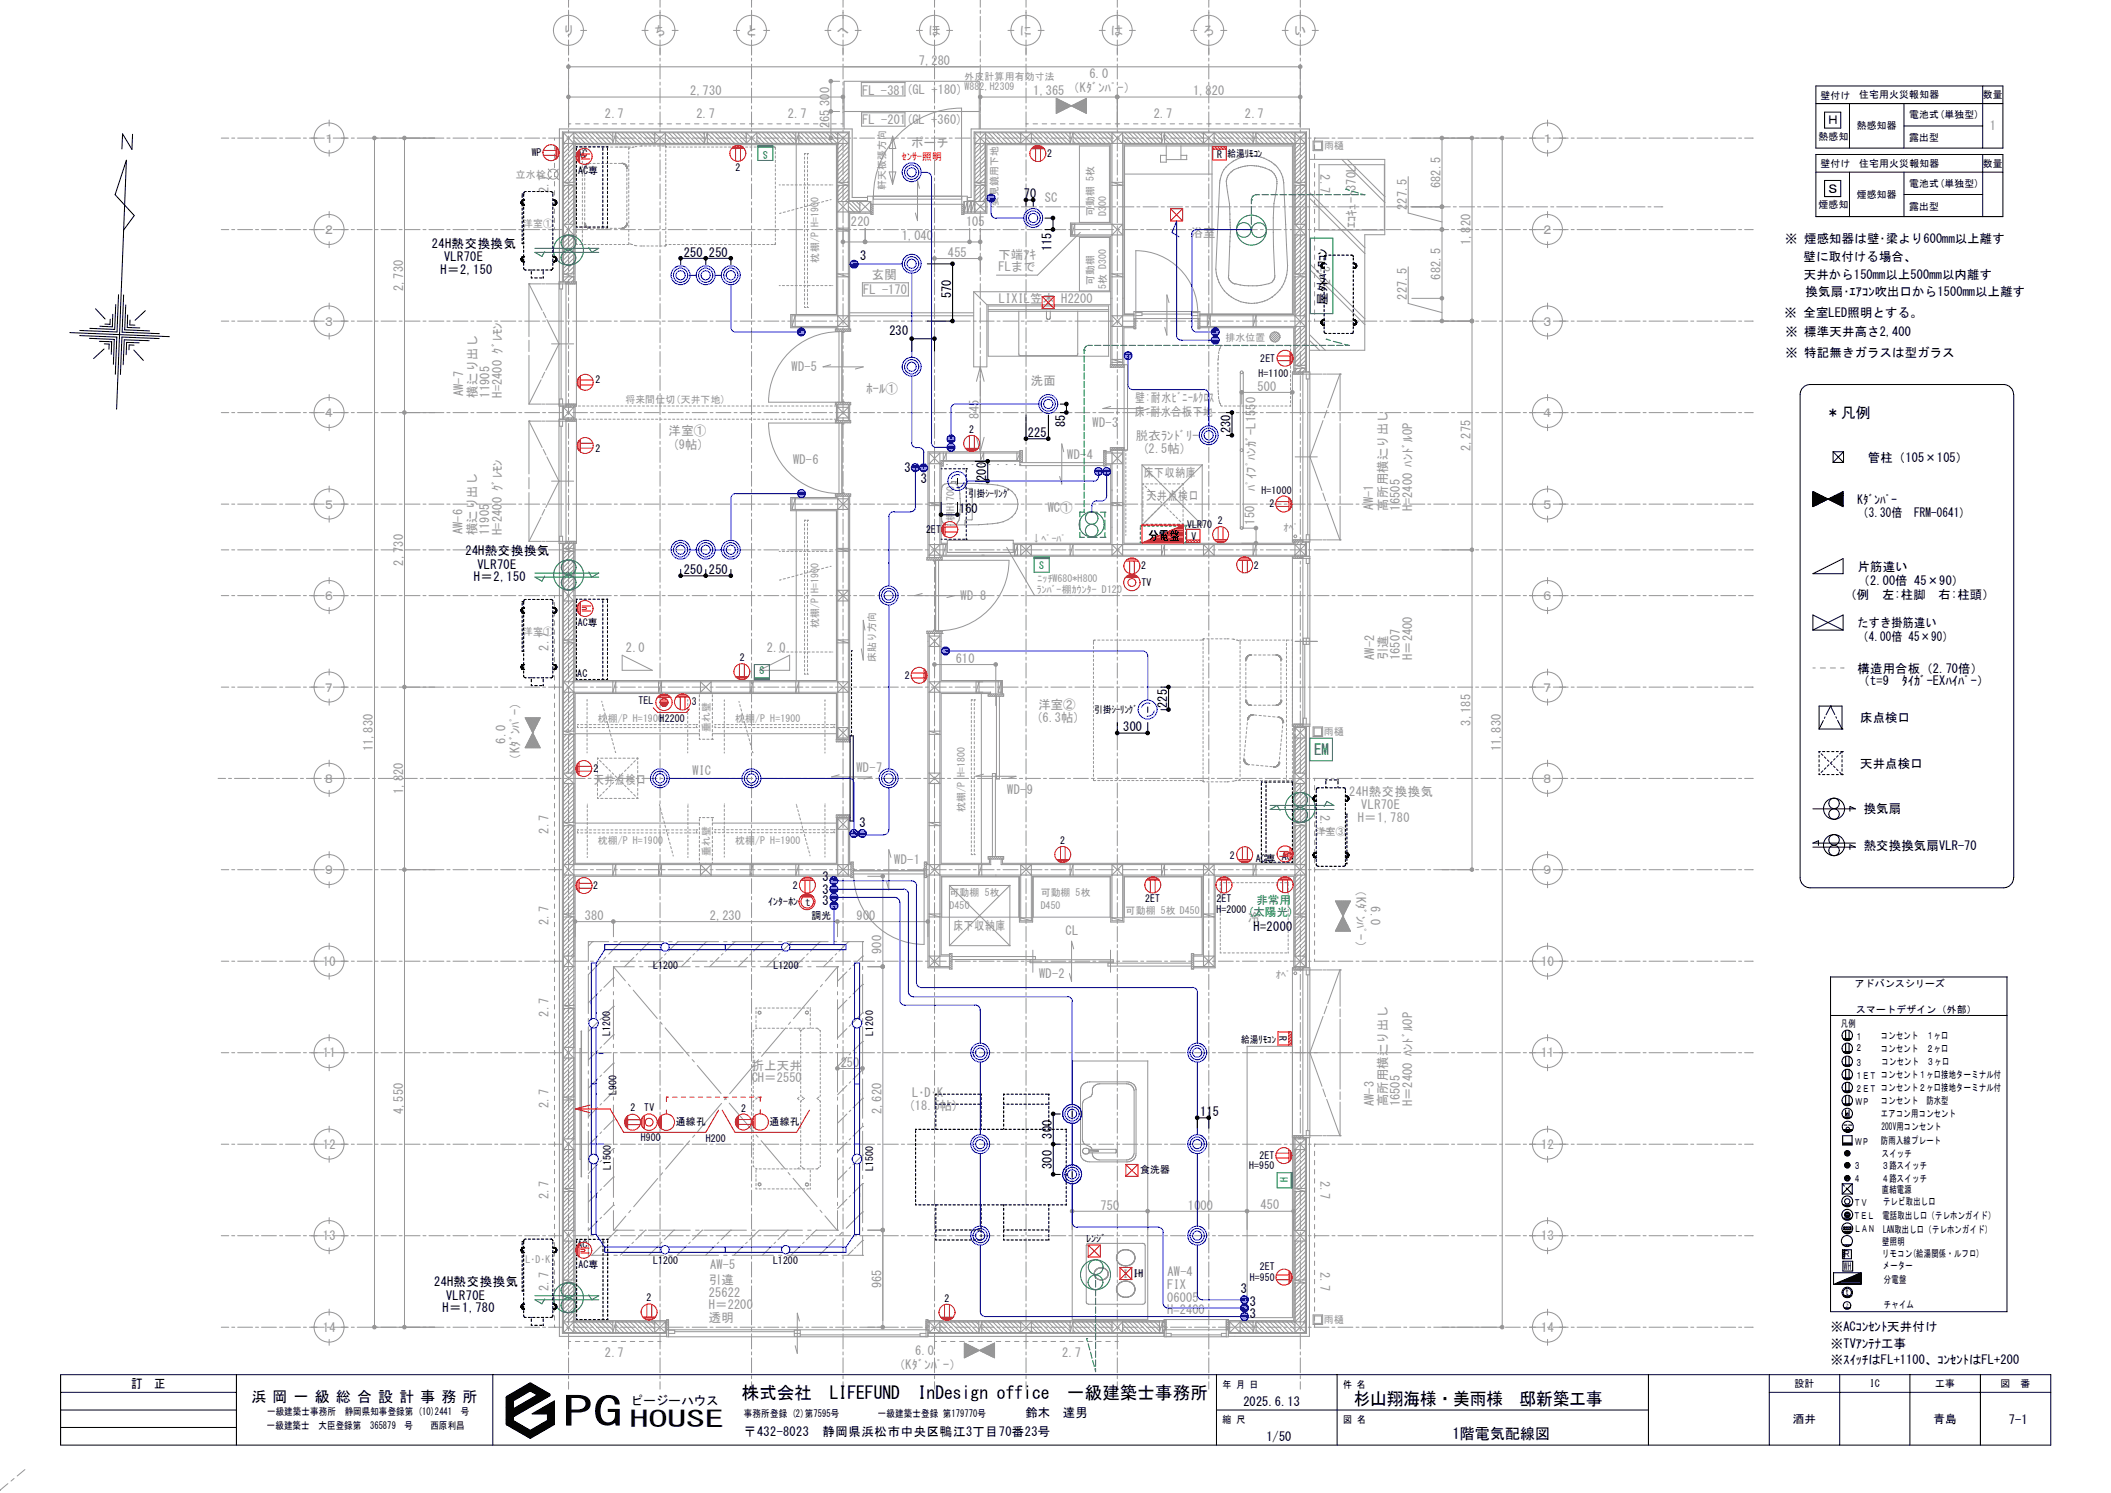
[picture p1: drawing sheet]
<svg xmlns="http://www.w3.org/2000/svg" width="420mm" height="297mm" viewBox="0 0 420 297" stroke-linecap="round" stroke-linejoin="round" font-family="sans-serif">
<defs><g id="words">
<text font-size="8" x="112" y="283.7">PG</text>
<text font-size="4.5" x="125.3" y="283.8">HOUSE</text>
<g font-size="3.5">
<text x="147.6" y="278.3">株式会社　LIFEFUND</text>
<text x="182.6" y="278.3">InDesign office　一級建築士事務所</text>
<text x="269.3" y="279.5">杉山翔海様・美雨様　邸新築工事</text>
</g>
<g font-size="3">
<text x="363.2" y="83.1">＊凡例</text>
<text x="50" y="278.8">浜 岡 一 級 総 合 設 計 事 務 所</text>
<text x="289" y="286.2">1階電気配線図</text>
</g>
<text font-size="3" fill="#008040" x="261.5" y="150.2">EM</text>
<g font-size="2.5" fill="#969696">
<text x="111.9" y="6.9">り</text>
<text x="130.1" y="6.9">ち</text>
<text x="148.3" y="6.9">と</text>
<text x="166.5" y="6.9">へ</text>
<text x="184.7" y="6.9">ほ</text>
<text x="202.9" y="6.9">に</text>
<text x="221" y="6.9">は</text>
<text x="239.2" y="6.9">ろ</text>
<text x="257.4" y="6.9">い</text>
<text x="182.8" y="13">7,280</text>
<text x="216.8" y="15.5">6.0</text>
<text x="120.3" y="23.4">2.7</text>
<text x="137.3" y="18.9">2,730</text>
<text x="138.5" y="23.4">2.7</text>
<text x="156.8" y="23.4">2.7</text>
<text x="165" y="21" transform="rotate(-90 165 21)">300</text>
<text x="171.5" y="18.9">FL -381</text>
<text x="180.3" y="18.7">(GL +180)</text>
<text x="205.6" y="18.9">1,365 （Kﾀﾞﾝﾊﾟｰ）</text>
<text x="229.5" y="23.4">2.7</text>
<text x="237.4" y="18.9">1,820</text>
<text x="247.7" y="23.4">2.7</text>
<text x="64.2" y="28.4">１</text>
<text x="165" y="25.5" transform="rotate(-90 165 25.5)">265</text>
<text x="171.5" y="24.7">FL -201</text>
<text x="180.3" y="24.6">(GL +360)</text>
<text x="181.3" y="29.3">ポーチ</text>
<text x="306.6" y="28.4">１</text>
<text x="395.9" y="26">1</text>
<text x="262.7" y="34.7" transform="rotate(90 262.7 34.7)">2.7</text>
<text x="109.1" y="38.4" transform="rotate(-90 109.1 38.4)">2.7</text>
<text x="207.9" y="40.1">SC</text>
<text x="279.9" y="41.8" transform="rotate(-90 279.9 41.8)">227.5</text>
<text x="286.6" y="37.4" transform="rotate(-90 286.6 37.4)">682.5</text>
<text x="64.2" y="46.6">２</text>
<text x="169.3" y="45">220</text>
<text x="179.4" y="47.8">1,040</text>
<text x="192.2" y="44.9">105</text>
<text x="236.9" y="47.1">浴室</text>
<text x="269.7" y="45.4" transform="rotate(-90 269.7 45.4)">ｴｺｷｭｰﾄ370L</text>
<text x="306.6" y="46.6">２</text>
<text x="188.6" y="51.1">455</text>
<text x="198.6" y="51.5">下端ｱｷ</text>
<text x="198.6" y="54">FLまで</text>
<text x="262.7" y="52.9" transform="rotate(90 262.7 52.9)">2.7</text>
<text x="292.6" y="48.8" transform="rotate(-90 292.6 48.8)">1,820</text>
<text x="80.2" y="57.9" transform="rotate(-90 80.2 57.9)">2,730</text>
<text x="171.7" y="58.5">FL -170</text>
<text x="173.5" y="55.5">玄関</text>
<text x="279.9" y="59.6" transform="rotate(-90 279.9 59.6)">227.5</text>
<text x="286.6" y="55.6" transform="rotate(-90 286.6 55.6)">682.5</text>
<text x="64.2" y="64.8">３</text>
<text x="198.7" y="60.2">LIXIL笠木</text>
<text x="211.1" y="60.2">H2200</text>
<text x="306.6" y="64.8">３</text>
<text x="157.4" y="73.8">WD-5</text>
<text x="205.1" y="76.7">洗面</text>
<text x="250.2" y="77.7">500</text>
<text x="64.2" y="83">４</text>
<text x="92.2" y="78.9" transform="rotate(-90 92.2 78.9)">AW-7</text>
<text x="94.9" y="79.1" transform="rotate(-90 94.9 79.1)">横辷り出し</text>
<text x="97.4" y="79.1" transform="rotate(-90 97.4 79.1)">11905</text>
<text x="99.9" y="79.1" transform="rotate(-90 99.9 79.1)">H=2400 ｸﾞﾚﾓﾝ</text>
<text x="172.4" y="78.1">ﾎｰﾙ①</text>
<text x="194.7" y="83.3" transform="rotate(-90 194.7 83.3)">845</text>
<text x="225.8" y="82.8">床:耐水合板下地</text>
<text x="225.8" y="80">壁:耐水ﾋﾞﾆｰﾙｸﾛｽ</text>
<text x="306.6" y="83">４</text>
<text x="133" y="86.5">洋室①</text>
<text x="133.8" y="89.2">(9帖)</text>
<text x="217.3" y="84.9">WD-3</text>
<text x="226" y="87.5">脱衣ﾗﾝﾄﾞﾘｰ</text>
<text x="292.6" y="89.7" transform="rotate(-90 292.6 89.7)">2,275</text>
<text x="157.8" y="92.3">WD-6</text>
<text x="212.3" y="91.3">WD-4</text>
<text x="227.3" y="90.1">(2.5帖)</text>
<text x="227.5" y="94.9">床下収納庫</text>
<text x="64.2" y="101.2">５</text>
<text x="208.5" y="101.8">WC①</text>
<text x="228.1" y="99.5">天井点検口</text>
<text x="249.8" y="97.7" transform="rotate(-90 249.8 97.7)">ﾊﾟｲﾌﾟﾊﾝｶﾞｰL1550</text>
<text x="273.2" y="101.4" transform="rotate(-90 273.2 101.4)">AW-1</text>
<text x="276" y="101.6" transform="rotate(-90 276 101.6)">高所用横辷り出し</text>
<text x="278.5" y="101.6" transform="rotate(-90 278.5 101.6)">16505</text>
<text x="281" y="101.6" transform="rotate(-90 281 101.6)">H=2400 ﾊﾝﾄﾞﾙOP</text>
<text x="306.6" y="101.2">５</text>
<text x="92" y="106.3" transform="rotate(-90 92 106.3)">AW-6</text>
<text x="94.8" y="106.5" transform="rotate(-90 94.8 106.5)">横辷り出し</text>
<text x="97.3" y="106.5" transform="rotate(-90 97.3 106.5)">11905</text>
<text x="99.9" y="106.4" transform="rotate(-90 99.9 106.4)">H=2400 ｸﾞﾚﾓﾝ</text>
<text x="249.6" y="104.4" transform="rotate(-90 249.6 104.4)">150</text>
<text x="80.2" y="112.5" transform="rotate(-90 80.2 112.5)">2,730</text>
<text x="64.2" y="119.4">６</text>
<text x="191.1" y="119.4">WD-8</text>
<text x="306.6" y="119.4">６</text>
<text x="109.1" y="129.5" transform="rotate(-90 109.1 129.5)">2.7</text>
<text x="124.5" y="129.7">2.0</text>
<text x="152.6" y="129.7">2.0</text>
<text x="190.2" y="131.9">610</text>
<text x="273.4" y="131.2" transform="rotate(-90 273.4 131.2)">AW-2</text>
<text x="276" y="131.4" transform="rotate(-90 276 131.4)">引違</text>
<text x="278.5" y="131.4" transform="rotate(-90 278.5 131.4)">16507</text>
<text x="281" y="131.4" transform="rotate(-90 281 131.4)">H＝2400</text>
<text x="64.2" y="137.6">７</text>
<text x="306.6" y="137.6">７</text>
<text x="206.2" y="143.6">(6.3帖)</text>
<text x="206.6" y="141">洋室②</text>
<text x="74.2" y="149.5" transform="rotate(-90 74.2 149.5)">11,830</text>
<text x="100.5" y="147.9" transform="rotate(-90 100.5 147.9)">6.0</text>
<text x="292.6" y="144.4" transform="rotate(-90 292.6 144.4)">3,185</text>
<text x="298.6" y="149.5" transform="rotate(-90 298.6 149.5)">11,830</text>
<text x="64.2" y="155.7">８</text>
<text x="103.4" y="152.3" transform="rotate(-90 103.4 152.3)">（Kﾀﾞﾝﾊﾟｰ）</text>
<text x="118.2" y="156">天井点検口</text>
<text x="137.7" y="154.3">WIC</text>
<text x="170.4" y="153.7">WD-7</text>
<text x="306.6" y="155.7">８</text>
<text x="80.2" y="157.9" transform="rotate(-90 80.2 157.9)">1,820</text>
<text x="200.4" y="158">WD-9</text>
<text x="268.4" y="158.3">24H熱交換換気</text>
<text x="270.8" y="161">VLR70E</text>
<text x="109.1" y="165.8" transform="rotate(-90 109.1 165.8)">2.7</text>
<text x="262.7" y="162" transform="rotate(90 262.7 162)">2.7</text>
<text x="270.1" y="163.5">H＝1,780</text>
<text x="64.2" y="173.9">９</text>
<text x="177.9" y="171.9">WD-1</text>
<text x="306.6" y="173.9">９</text>
<text x="269.9" y="175.9" transform="rotate(90 269.9 175.9)">（Kﾀﾞﾝﾊﾟｰ）</text>
<text x="109.1" y="184" transform="rotate(-90 109.1 184)">2.7</text>
<text x="116.4" y="183">380</text>
<text x="141.2" y="183">2,230</text>
<text x="170.4" y="183">900</text>
<text x="189.7" y="185">床下収納庫</text>
<text x="248.2" y="183.5">冷</text>
<text x="272.7" y="180.3" transform="rotate(90 272.7 180.3)">6.0</text>
<text x="175.3" y="189.8" transform="rotate(-90 175.3 189.8)">900</text>
<text x="212" y="186.1">CL</text>
<text x="64.2" y="192.2">10</text>
<text x="206.8" y="194.5">WD-2</text>
<text x="306.6" y="192.2">10</text>
<text x="109.1" y="202.2" transform="rotate(-90 109.1 202.2)">2.7</text>
<text x="64.2" y="210.4">11</text>
<text x="149.6" y="212.8">折上天井</text>
<text x="149.6" y="215.3">CH＝2550</text>
<text x="167.3" y="212.2">250</text>
<text x="306.6" y="210.4">11</text>
<text x="80.2" y="221.7" transform="rotate(-90 80.2 221.7)">4,550</text>
<text x="109.1" y="220.4" transform="rotate(-90 109.1 220.4)">2.7</text>
<text x="175.3" y="221.7" transform="rotate(-90 175.3 221.7)">2,620</text>
<text x="180.8" y="220.8">(18.5帖)</text>
<text x="181.4" y="218.2">L･D･</text>
<text x="186.4" y="218.2">K</text>
<text x="273.3" y="220.1" transform="rotate(-90 273.3 220.1)">AW-3</text>
<text x="276" y="220.1" transform="rotate(-90 276 220.1)">高所用横辷り出し</text>
<text x="278.5" y="220.1" transform="rotate(-90 278.5 220.1)">16505</text>
<text x="281" y="220.1" transform="rotate(-90 281 220.1)">H＝2400 ﾊﾝﾄﾞﾙOP</text>
<text x="64.2" y="228.6">12</text>
<text x="306.6" y="228.6">12</text>
<text x="109.1" y="238.6" transform="rotate(-90 109.1 238.6)">2.7</text>
<text x="262.7" y="234.9" transform="rotate(90 262.7 234.9)">2.7</text>
<text x="218.9" y="240.6">750</text>
<text x="236.4" y="240.6">1000</text>
<text x="250.8" y="240.6">450</text>
<text x="64.2" y="246.8">13</text>
<text x="306.6" y="246.8">13</text>
<text x="109.1" y="256.8" transform="rotate(-90 109.1 256.8)">2.7</text>
<text x="141.1" y="257.9">25622</text>
<text x="141.1" y="255.4">引違</text>
<text x="141.3" y="252.4">AW-5</text>
<text x="175.3" y="256.2" transform="rotate(-90 175.3 256.2)">965</text>
<text x="222.8" y="254.3">ＩＨ</text>
<text x="232.2" y="256.5">FIX</text>
<text x="232.3" y="253.9">AW-4</text>
<text x="262.7" y="253.1" transform="rotate(90 262.7 253.1)">2.7</text>
<text x="141.1" y="262.9">透明</text>
<text x="141.1" y="260.4">H＝2200</text>
<text x="232.2" y="259">06005</text>
<text x="232.2" y="261.5">H=2400</text>
<text x="64.2" y="264.9">14</text>
<text x="120.3" y="269.9">2.7</text>
<text x="182.1" y="269.5">6.0</text>
<text x="211.3" y="269.9">2.7</text>
<text x="306.6" y="264.9">14</text>
<text x="177.7" y="272.4">（Kﾀﾞﾝﾊﾟｰ）</text>
</g>
<g font-size="2.5">
<text x="363.4" y="24.8">Ｈ</text>
<text x="203.7" y="39.5">70</text>
<text x="363.4" y="38.4">Ｓ</text>
<text x="85.9" y="49.3">24H熱交換換気</text>
<text x="88.4" y="51.9">VLR70E</text>
<text x="136.1" y="51.1">250</text>
<text x="141.1" y="51.1">250</text>
<text x="171.1" y="51.7">3</text>
<text x="209.2" y="50" transform="rotate(-90 209.2 50)">115</text>
<text x="355.2" y="48.4">※ 煙感知器は壁･梁より600mm以上離す</text>
<text x="358.8" y="51.9">壁に取付ける場合、</text>
<text x="87.6" y="54.4">H＝2,150</text>
<text x="189.2" y="59.4" transform="rotate(-90 189.2 59.4)">570</text>
<text x="358.9" y="55.5">天井から150mm以上500mm以内離す</text>
<text x="359.2" y="58.8">換気扇･ｴｱｺﾝ吹出口から1500mm以上離す</text>
<text x="264" y="60.6" transform="rotate(-90 264 60.6)">屋外ﾊﾟﾜｺﾝ</text>
<text x="355" y="63">※ 全室LED照明とする。</text>
<text x="177" y="66.7">230</text>
<text x="355.2" y="66.9">※ 標準天井高さ2,400</text>
<text x="355.2" y="71.1">※ 特記無きガラスは型ガラス</text>
<text x="204.5" y="87">225</text>
<text x="211.9" y="85" transform="rotate(-90 211.9 85)">85</text>
<text x="244.8" y="86.2" transform="rotate(-90 244.8 86.2)">230</text>
<text x="179.9" y="93.9">3</text>
<text x="196.2" y="95.7" transform="rotate(-90 196.2 95.7)">200</text>
<text x="371.6" y="91.8">管柱（105×105）</text>
<text x="183.2" y="96.1">3</text>
<text x="369.6" y="100.2">Kﾀﾞﾝﾊﾟｰ</text>
<text x="190.8" y="102.1">160</text>
<text x="228.5" y="107.4">分電盤</text>
<text x="369.6" y="102.9">（3.30倍　FRM-0641）</text>
<text x="92.6" y="110.4">24H熱交換換気</text>
<text x="95" y="113.1">VLR70E</text>
<text x="369.6" y="113.5">片筋違い</text>
<text x="94.3" y="115.6">H＝2,150</text>
<text x="136.1" y="114.2">250</text>
<text x="141.1" y="114.2">250</text>
<text x="366.9" y="119.1">（例　左:柱脚　右:柱頭）</text>
<text x="369.6" y="116.4">（2.00倍 45×90）</text>
<text x="369.6" y="124.8">たすき掛筋違い</text>
<text x="369.6" y="127.4">（4.00倍 45×90）</text>
<text x="369.6" y="133.9">構造用合板（2.70倍）</text>
<text x="369.6" y="136.4">（t=9　ﾀｲｶﾞｰEXﾊｲﾊﾟｰ）</text>
<text x="232.2" y="140.8" transform="rotate(-90 232.2 140.8)">225</text>
<text x="370.1" y="143.6">床点検口</text>
<text x="223.5" y="145.5">300</text>
<text x="370.1" y="152.7">天井点検口</text>
<text x="370.8" y="161.8">換気扇</text>
<text x="171" y="164.5">3</text>
<text x="370.8" y="169">熱交換換気扇VLR-70</text>
<text x="163.6" y="177.8">3</text>
<text x="163.6" y="175.3">3</text>
<text x="163.6" y="180.1">3</text>
<text x="249.4" y="185.2">H=2000</text>
<text x="209.3" y="226.5" transform="rotate(-90 209.3 226.5)">300</text>
<text x="238.8" y="222">115</text>
<text x="209.3" y="232.5" transform="rotate(-90 209.3 232.5)">300</text>
<text x="86.4" y="255.9">24H熱交換換気</text>
<text x="246.9" y="257.3">3</text>
<text x="88.1" y="261.1">H＝1,780</text>
<text x="88.8" y="258.6">VLR70E</text>
<text x="248.7" y="262.3">3</text>
<text x="248.7" y="259.8">3</text>
<text x="364.2" y="264.8">※ACｺﾝｾﾝﾄ天井付け</text>
<text x="364.2" y="268.2">※TVｱﾝﾃﾅ工事</text>
<text x="364.2" y="271.4">※ｽｲｯﾁはFL+1100、ｺﾝｾﾝﾄはFL+200</text>
<text x="26.1" y="276.1">訂　正</text>
<text x="125.5" y="279.6">ピージーハウス</text>
<text x="204" y="281.8">鈴木　達男</text>
<text x="247.4" y="279.7">2025.6.13</text>
<text x="148" y="285.7">〒432-8023　静岡県浜松市中央区鴨江3丁目70番23号</text>
<text x="252" y="286.6">1/50</text>
<text x="399.7" y="283.4">7-1</text>
</g>
<g font-size="2.3" fill="#008040">
<text x="250" y="179.9">非常用</text>
<text x="248.2" y="182.3">(太陽光)</text>
</g>
<g font-size="2.3">
<text x="356.7" y="283">酒井</text>
<text x="384.7" y="283">青島</text>
</g>
<g font-size="2" fill="#969696">
<text x="191.9" y="17.9">W882,H2309</text>
<text x="191.9" y="15.9">外皮計算用有効寸法</text>
<text x="263.4" y="29.6">雨樋</text>
<text x="102.6" y="35.3">立水栓</text>
<text x="176.1" y="37.9" transform="rotate(-90 176.1 37.9)">軒天板張方向</text>
<text x="198.5" y="41.1" transform="rotate(-90 198.5 41.1)">姿見鏡用下地</text>
<text x="104.1" y="45.1">洋室①</text>
<text x="217.6" y="42.9" transform="rotate(-90 217.6 42.9)">可動棚 5枚</text>
<text x="220.1" y="42.9" transform="rotate(-90 220.1 42.9)">D300</text>
<text x="162.9" y="52.2" transform="rotate(-90 162.9 52.2)">枕棚/P H=1900</text>
<text x="217.6" y="56.6" transform="rotate(-90 217.6 56.6)">可動棚</text>
<text x="220.1" y="57.6" transform="rotate(-90 220.1 57.6)">5枚 D300</text>
<text x="243.8" y="67.8">排水位置</text>
<text x="124.4" y="80.2">将来間仕切(天井下地)</text>
<text x="189.8" y="103.7" transform="rotate(-90 189.8 103.7)">棚H1700</text>
<text x="205.2" y="107.7">↓ﾍﾟｰﾊﾟ</text>
<text x="255.4" y="105.7">ｵﾍﾟ</text>
<text x="206.3" y="118">ﾗﾝﾊﾞｰ棚ｶｳﾝﾀｰ D120</text>
<text x="206.4" y="115.7">ﾆｯﾁW680*H800</text>
<text x="162.9" y="125" transform="rotate(-90 162.9 125)">枕棚/P H=1900</text>
<text x="104.1" y="126.3">洋室①</text>
<text x="174.2" y="131.7" transform="rotate(-90 174.2 131.7)">床貼り方向</text>
<text x="118.9" y="143.6">枕棚/P H=1900H2200</text>
<text x="146.3" y="143.6">枕棚/P H=1900</text>
<text x="141.2" y="145.7" transform="rotate(-90 141.2 145.7)">垂れ壁</text>
<text x="263.4" y="146.3">雨樋</text>
<text x="192" y="161.5" transform="rotate(-90 192 161.5)">枕棚/P H=1800</text>
<text x="118.9" y="168">枕棚/P H=1900</text>
<text x="146.3" y="167.8">枕棚/P H=1900</text>
<text x="261.8" y="166">洋室③</text>
<text x="141.2" y="170.3" transform="rotate(-90 141.2 170.3)">垂れ壁</text>
<text x="188.9" y="178.3">可動棚 5枚</text>
<text x="207" y="178.3">可動棚 5枚</text>
<text x="188.9" y="180.8">D450</text>
<text x="207" y="180.8">D450</text>
<text x="223.9" y="181.9">可動棚 5枚 D450</text>
<text x="253.9" y="194.6">ｵﾍﾟ</text>
<text x="104.5" y="251.3">L･D･K</text>
<text x="263.4" y="263.2">雨樋</text>
</g>
<g font-size="2">
<text x="362.2" y="19.6">壁付け</text>
<text x="369.9" y="19.6">住宅用火災報知器</text>
<text x="379.9" y="23.5">電池式(単独型)</text>
<text x="394.5" y="19.6">数量</text>
<text x="361.8" y="27.9">熱感知</text>
<text x="369.4" y="25.7">熱感知器</text>
<text x="379.9" y="28.1">露出型</text>
<text x="105.8" y="31.1">WP</text>
<text x="114.8" y="31.2">AC</text>
<text x="115" y="34.7">AC専</text>
<text x="146.3" y="34">2</text>
<text x="208.4" y="31.2">2</text>
<text x="242.1" y="31.4">R</text>
<text x="244.2" y="31.2">給湯ﾘﾓｺﾝ</text>
<text x="362.2" y="33.2">壁付け</text>
<text x="369.9" y="33.2">住宅用火災報知器</text>
<text x="394.5" y="33.2">数量</text>
<text x="361.8" y="41.4">煙感知</text>
<text x="369.4" y="39.4">煙感知器</text>
<text x="379.9" y="37.2">電池式(単独型)</text>
<text x="379.9" y="41.7">露出型</text>
<text x="118.4" y="76.2">2</text>
<text x="250.4" y="75">H=1100</text>
<text x="250.7" y="72">2ET</text>
<text x="118.4" y="89.9">2</text>
<text x="192.8" y="86.1">2</text>
<text x="192.6" y="98.8">引掛ｼｰﾘﾝｸﾞ</text>
<text x="251" y="98.3">H=1000</text>
<text x="252.6" y="100.9">2</text>
<text x="184.2" y="106">2ET</text>
<text x="236.2" y="104.9">VLR70</text>
<text x="237.1" y="107.5">V</text>
<text x="242.3" y="104.2">2</text>
<text x="227" y="113.3">2</text>
<text x="249.5" y="113.1">2</text>
<text x="227.1" y="116.6">TV</text>
<text x="115" y="124.6">AC専</text>
<text x="147.2" y="131.5">2</text>
<text x="114.8" y="134.7">AC</text>
<text x="180" y="135.1">2</text>
<text x="127" y="140.1">TEL</text>
<text x="137.7" y="140.2">3</text>
<text x="217.7" y="141.9">引掛ｼｰﾘﾝｸﾞ</text>
<text x="118.1" y="153.6">2</text>
<text x="210.9" y="167.9">2</text>
<text x="244.7" y="170.8">2</text>
<text x="249.9" y="171.5">AC専 AC</text>
<text x="118" y="176.8">2</text>
<text x="157.7" y="176.9">2</text>
<text x="227.8" y="179.5">2ET</text>
<text x="242" y="179.5">2ET</text>
<text x="152.8" y="180.1">ｲﾝﾀｰﾎﾝ</text>
<text x="160.2" y="180.2">t</text>
<text x="161.5" y="182.9">調光</text>
<text x="242" y="181.6">H=2000</text>
<text x="129.9" y="192.7">L1200</text>
<text x="153.9" y="192.7">L1200</text>
<text x="369" y="196.3">アドバンスシリーズ</text>
<text x="369.3" y="201.5">スマートデザイン（外部）</text>
<text x="121.4" y="206.2" transform="rotate(-90 121.4 206.2)">L1200</text>
<text x="173.7" y="206" transform="rotate(-90 173.7 206)">L1200</text>
<text x="246.9" y="207.5">給湯ﾘﾓｺﾝ</text>
<text x="254.5" y="206.1" transform="rotate(90 254.5 206.1)">R</text>
<text x="366.2" y="204.4">凡例</text>
<text x="369.1" y="206.8">１</text>
<text x="369.2" y="209.2">２</text>
<text x="374.2" y="206.7">コンセント　１ヶ口</text>
<text x="374.2" y="209.3">コンセント　２ヶ口</text>
<text x="369.1" y="212">３</text>
<text x="369.1" y="214.6">１ＥＴ コンセント１ヶ口接地ターミナル付</text>
<text x="374.4" y="212">コンセント　３ヶ口</text>
<text x="122.6" y="217.9" transform="rotate(-90 122.6 217.9)">L900</text>
<text x="125.4" y="221.1">2</text>
<text x="128.2" y="221.1">TV</text>
<text x="147.5" y="221.1">2</text>
<text x="369.1" y="217.2">２ＥＴ コンセント２ヶ口接地ターミナル付</text>
<text x="369.1" y="219.8">ＷＰ</text>
<text x="374.2" y="219.7">コンセント　防水型</text>
<text x="127.5" y="227.1">H900</text>
<text x="134.5" y="223.7">通線孔</text>
<text x="140.4" y="227.2">H200</text>
<text x="153.1" y="223.8">通線孔</text>
<text x="369.1" y="227.8">ＷＰ</text>
<text x="374.2" y="222.3">エアコン用コンセント</text>
<text x="374.2" y="227.5">防雨入線プレート</text>
<text x="374.3" y="224.9">200V用コンセント</text>
<text x="121.5" y="232.8" transform="rotate(-90 121.5 232.8)">L1500</text>
<text x="173.7" y="233" transform="rotate(-90 173.7 233)">L1500</text>
<text x="226.9" y="233.4">食洗器</text>
<text x="248.5" y="232.5">H=950</text>
<text x="250.6" y="230.5">2ET</text>
<text x="368.8" y="232.5">３</text>
<text x="374.4" y="230.1">スイッチ</text>
<text x="374.4" y="232.5">３路スイッチ</text>
<text x="368.8" y="235.1">４</text>
<text x="368.8" y="239.9">ＴＶ</text>
<text x="374.4" y="235.1">４路スイッチ</text>
<text x="374.4" y="237.4">直結電源</text>
<text x="374.6" y="239.7">テレビ取出し口</text>
<text x="368.8" y="242.5">ＴＥＬ</text>
<text x="368.9" y="245.1">ＬＡＮ</text>
<text x="374.5" y="242.5">電話取出し口（テレホンガイド）</text>
<text x="374.6" y="245.3">LAN取出し口（テレホンガイド）</text>
<text x="114.9" y="248.4">AC</text>
<text x="129.9" y="251.5">L1200</text>
<text x="153.8" y="251.4">L1200</text>
<text x="216.1" y="247.1">ﾚﾝｼﾞ</text>
<text x="366.7" y="250.1">Ｒ</text>
<text x="374.5" y="247.7">壁照明</text>
<text x="374.5" y="250.1">リモコン(給湯関係・ルフロ)</text>
<text x="115.1" y="252.3">AC専</text>
<text x="225.5" y="254.1">IH</text>
<text x="248.7" y="254.8">H=950</text>
<text x="250.7" y="252.7">2ET</text>
<text x="366.8" y="257.7">ｔ</text>
<text x="366.9" y="252.6">WH</text>
<text x="374.6" y="252.5">メーター</text>
<text x="374.8" y="255.2">分電盤</text>
<text x="128.7" y="258.9">2</text>
<text x="187.9" y="259">2</text>
<text x="374.8" y="260.3">チャイム</text>
<text x="357" y="275.9">設計</text>
<text x="372" y="275.9">IC</text>
<text x="385" y="275.9">工事</text>
<text x="398" y="275.9">図　番</text>
<text x="53.1" y="281.5">一級建築士事務所　静岡県知事登録第 (10)2441　号</text>
<text x="148" y="281.8">事務所登録 (2)第7595号</text>
<text x="174.7" y="281.8">一級建築士登録 第179770号</text>
<text x="243.2" y="276.1">年 月 日</text>
<text x="267.2" y="276.1">件 名</text>
<text x="53.1" y="284.3">一級建築士　大臣登録第　365879　号　　西原利昌</text>
<text x="243.2" y="283.1">縮 尺</text>
<text x="267.2" y="283">図 名</text>
</g>
<g font-size="2" fill="#008040">
<text x="152.7" y="30" transform="rotate(-180 152.7 30)">S</text>
<text x="206.7" y="113.2">S</text>
<text x="151.1" y="134.2">S</text>
<text x="256.2" y="235.2" transform="rotate(-90 256.2 235.2)">H</text>
</g>
<text font-size="2" fill="#f00" x="179.5" y="31.7">ｾﾝｻｰ照明</text>
<text font-size="1" x="367.2" y="260">♪</text>
</g></defs>
<g fill="none" stroke="#969696" stroke-width=".2">
<path d="M113.1 -.1v1.5M131.3 -.1v1.5M149.5 -.1v1.5M167.7 -.1v1.5M185.9 -.1v1.5M195 -.1v1.5M204.1 -.1v1.5M222.3 -.1v1.5M240.5 -.1v1.5M258.7 -.1v1.5M113.1 2v4.2M113.1 6.8v.6"/>
<path d="M113.1 8v3M113.1 11.6v.5M113.1 12.7v12.6M113.1 13.3h145.6M113.1 19.3h54.6M115.5 6.1h1.2M127.7 6.1h1.2M131.3 2v4.2M131.3 6.8v.6M131.3 8v3M131.3 11.6v.5M131.3 12.7v3"/>
<path d="M131.3 16.3v.6M131.3 17.5v3M133.7 6.1h1.2M145.9 6.1h1.3M149.5 2v4.2M149.5 6.8v.6M149.5 8v3M149.5 11.6v.5M149.5 12.7v3M149.5 16.3v.6M149.5 17.5v3M151.9 6.1h1.2"/>
<path d="M164.1 6.1h1.2M167 16.2h-1.7v11.3M167.7 2v4.2M167.7 6.8v.6M167.7 8v3M167.7 11.6v.5M167.7 12.7v3M167.7 16.3v.6M167.7 17.5v7.8M170.1 6.1h1.2M171.4 16.4h8.7M171.4 16.4v2.7h8.7"/>
<path d="M180 16.4v2.7M182.3 6.1h1.2M185.9 2v4.2M185.9 6.8v.6M185.9 8v3M185.9 11.6v.5M185.9 12.7v3M185.9 16.3v.6M185.9 17.5v3M188.3 6.1h1.2M195 2v.7M195 3.3v3"/>
<path d="M195 6.9v.6M195 8.1v3M195 11.7v.6M195 12.9v3.1M195 16.6v.5M195 17.8v4.6M195 19.3h63.7M200.5 6.1h1.2M204.1 2v4.2M204.1 6.8v.6M204.1 8v3M204.1 11.6v.5"/>
<path d="M204.1 12.7v3M204.1 16.3v.6M204.1 17.5v3M206.5 6.1h1.2M210.1 19.6l6.1 3v-3l-6.1 3zM210.2 19.6l-.1 .1M210.3 19.6l-.2 .2M210.4 19.7l-.3 .2M210.5 19.7l-.4 .4M210.6 19.8l-.5 .4M210.7 19.9l-.6 .5M210.8 19.9l-.7 .6"/>
<path d="M210.9 19.9l-.8 .8M211 20l-.9 .8M215.4 19.9l-1.5 1.5M215.7 19.8l-1.7 1.7M216 19.6l-1.9 1.9M216.2 19.9l-1.8 1.8M216.2 19.8l-1.9 1.8M216.2 19.6l-2 2M218.7 6.1h1.2M222.3 2v4.2M222.3 6.8v.6M222.3 8v3"/>
<path d="M222.3 11.6v.5M222.3 12.7v3M222.3 16.3v.6M222.3 17.5v7.8M224.7 6.1h1.2M236.9 6.1h1.2M240.5 2v4.2M240.5 6.8v.6M240.5 8v3M240.5 11.6v.5M240.5 12.7v3M240.5 16.3v.6"/>
<path d="M240.5 17.5v3M242.9 6.1h1.2M255.1 6.1h1.2M258.7 2v4.2M258.7 6.8v.6M258.7 8v3M258.7 11.6v.5M258.7 12.7v12.6M261.1 6.1h1.2M44 27.5h1.5M46.1 27.5h.6M47.3 27.5h2.9"/>
<path d="M50.8 27.5h.6M52 27.5h3M55.6 27.5h.6M56.8 27.5h3M60.4 27.5h.6M61.6 27.5h2.9M65.1 27.5h.6M65.5 23.9v1.2M65.5 29.9v1.2M66.3 27.5h3M69.9 27.5h.6M71.1 27.5h2.9"/>
<path d="M80.5 27.5v236.5M88.3 27.5h-13.8v236.5h13.8M88.9 27.5h.6M90.1 27.5h3M93.7 27.5h.6M94.9 27.5h2.9M98.4 27.5h.6M99.6 27.5h3M103.2 27.5h.6M103.8 40h.1M103.9 39.9h.1M103.9 38.6h.1"/>
<path d="M103.9 38.9v.4M103.9 39.7v.4M103.9 39.9l-.1 .1M104 39.8h.1M104.1 39.8h.1M104.1 39.8l-.1 .1M104.2 39.8h.1M104.2 38.6h.1M104.2 38.7v.4M104.2 39.5v.4M104.2 38.4h.1M104.4 38.2l-.1 .1"/>
<path d="M104.4 27.5h3M104.7 38.1h-.3M105.1 38.1h.4M106 38.1h.4M106.8 38.1h.5M107.7 38.1h.5M107.9 27.5h.6M108.6 38.1h.4M109.1 27.5h3M109.1 33.7l.5 .5M109.4 38.1h.3M109.7 35.1l-.6 .6"/>
<path d="M109.8 38.2h.1M109.9 38.3l.1 .1M110 38.7v.4M110 39.5v.4M110 39.8h.2M110.1 39.8h.1M110.2 39.8h.1M110.3 39.8h.1M110.3 39.8v.1M110.3 39.9h.1M110.3 27.5v.4M110.3 28.8v.9"/>
<path d="M110.3 30.6v.9M110.3 32.5v.9M110.3 34.3v.9M110.3 36.1v.9M110.3 37.9v.9M110.3 39.8v.8M110.4 39.9h.1M110.4 39.9l.1 .1M110.4 40h.1M110.5 35.1l.6 .6M111.1 33.7l-.5 .5M111.9 26.2v29.9"/>
<path d="M111.9 26.2h57.1M112.1 28.5v16.1l2.1 2.1M112.1 36.9h2.1M112.1 26.4l2.1 2.1M112.4 28.5l-.3 .3M112.5 36.9l-.4 .4M112.7 27.5h.6M113.1 24.6h.1M113.1 25.9v.6M113.1 27.1v2.9M113.1 30.6v.6M113.1 31.8v3"/>
<path d="M113.1 35.4v.6M113.1 36.6v2.9M113.1 24.6h.5M113.3 28.5l-1.2 1.2M113.4 36.9l-1.3 1.2M113.9 27.5h3M114.2 28.5v16.1M114.2 35.2l-1.1 1.1M114.2 36.1l-.2 .2M114.2 27.1l1.4 1.4M114.2 27.9l.6 .6M114.2 29.3l-2.1 2.1"/>
<path d="M114.2 30.1l-2.1 2.1M114.2 31l-2.1 2.1M114.2 31.8l-2.1 2.1M114.2 32.7l-2.1 2.1M114.2 33.5l-2.1 2.1M114.2 34.4l-1.9 1.9M114.2 36.3h-2.1l2.1 .6M114.2 36.9l-2.1 2.1M114.2 37.8l-2.1 2M114.2 38.6l-2.1 2.1M114.2 39.5l-2.1 2.1M114.4 26.4l2.1 2.1"/>
<path d="M114.5 24.6h.9M114.7 29.3h.2M114.7 29.5v.4M114.7 30.3v.5M114.7 31.2v.4M114.7 32v.5M114.7 32.9v.5M114.7 33.7v.5M114.7 34.6v.5M114.7 35.5v.4M114.7 36.4v.4M114.7 37.2v.5"/>
<path d="M114.7 38.1v.4M114.7 38.9v.5M114.7 39.8v.5M114.7 29.2h.2M115.2 26.4l2.1 2.1M115.3 29.2h.5M115.4 29.3h.4M115.9 29.3h.1M115.9 29.5v.4M115.9 30.4v.4M115.9 31.2v.4M115.9 32.1v.4"/>
<path d="M115.9 32.9v.5M115.9 33.8v.4M115.9 34.7v.4M115.9 35.5v.4M115.9 36.4v.4M115.9 37.3v.4M115.9 38.1v.4M115.9 38.9v.5M115.9 39.8v.5M116.1 26.4l2.1 2.1M116.2 29.2h.4M116.2 29.3h.5"/>
<path d="M116.3 33.3h.1M116.3 33.4h.1M116.3 33.5h.1M116.3 33.3v.2M116.3 33.7v.5M116.3 34.6v.5M116.3 35.5v.4M116.3 36.4v.4M116.3 37.2v.5M116.3 38.1v.4M116.3 39v.4M116.3 39.8v.5"/>
<path d="M116.3 24.6h.9M116.4 33.1h.1M116.4 33.2h.1M116.4 33.1v.1M116.4 33.2l-.1 .1M116.5 33h.1M116.5 33.1h-.1M116.5 33l-.1 .1M116.5 32.9h.1M116.5 32.9v.1M116.6 32.8v.1M116.7 32.8h.1"/>
<path d="M116.7 32.8l-.2 .1M116.7 32.7h.1M116.7 32.8h-.1M116.8 32.7h.1M116.8 32.7l-.1 .1M116.9 32.6l-.1 .1M116.9 32.6h.1M116.9 26.4l2.1 2.1M117 32.6h-.1M117.1 32.6h.1M117.1 29.3h.5M117.1 32.6h-.3"/>
<path d="M117.1 29.2h.4M117.1 32.5h.1M117.2 32.5h.1M117.5 27.5h.6M117.6 32.5l-.5 .1M117.8 26.4l2 2.1M118 29.3h.4M118 32.5h.4M118 29.2h.4M118.2 24.6h.8M118.6 26.4l2.1 2.1M118.7 27.5h2.9"/>
<path d="M118.8 32.5h.5M118.9 29.3h.4M118.9 29.2h.4M119.5 26.4l2 2.1M119.7 32.5h.4M119.7 29.3h.5M119.7 29.2h.5M119.9 29.5v.4M119.9 30.4v.4M119.9 31.2v.4M119.9 32.1v.4M119.9 32.9v.5"/>
<path d="M119.9 33.8v.4M119.9 34.7v.4M119.9 35.5v.4M119.9 36.4v.4M119.9 37.2v.5M119.9 38.1v.4M119.9 38.9v.5M119.9 39.8v.5M120 24.6h.9M120.3 26.4l1.7 1.7M120.5 32.5h.4M120.6 29.3h.5"/>
<path d="M120.6 29.2h.3M120.9 29.5v.4M120.9 30.3v.4M120.9 31.2v.4M120.9 32v.5M120.9 32.9v.4M120.9 33.7v.5M120.9 34.6v.5M120.9 35.5v.4M120.9 36.4v.4M120.9 37.2v.4M120.9 38.1v.4"/>
<path d="M120.9 38.9v.5M120.9 39.8v.4M121.2 26.4l.8 .8M121.4 32.5h.4M121.5 29.3h.4M121.8 24.6h.9M121.9 26.4v2.1l.6-2.1M122.2 27.5h.6M122.2 32.5h.4M122.4 29.3h.5M122.5 27l1.6 1.5M122.5 27.8l.8 .7"/>
<path d="M122.5 26.4v2.1M122.9 26.4l2.1 2.1M123.1 32.5h.4M123.2 29.3h.7M123.4 27.5h3M123.6 24.6h.9M123.7 26.4l2.1 2.1M123.7 32.5h.3M123.7 32.5h.1M123.8 32.5h.1M123.9 32.5h.1M123.9 32.5l.3 .1"/>
<path d="M124 32.6h.1M124.1 32.6h.1M124.1 29.3h.7M124.2 32.6v.1M124.2 32.6h.1M124.2 32.7h.1M124.3 32.7h.1M124.3 32.7l.1 .1M124.4 32.8h.1M124.4 32.8l.1 .2M124.4 32.8l.1 .1M124.5 32.9h.1"/>
<path d="M124.5 33h.1M124.5 26.4l2.2 2.1M124.6 33.1h.1M124.6 33l.1 .1M124.6 33.2h.1M124.6 33.1v.1M124.7 33.4h.1M124.7 33.3h.1M124.7 33.2h.1M124.7 33.2v.2M124.7 33.4v.1M124.7 33.5h.1"/>
<path d="M124.7 33.7v.5M124.7 34.6v.5M124.7 35.5v.4M124.7 36.4v.4M124.7 37.2v.5M124.7 38.1v.4M124.7 39v.4M124.7 39.8v.5M125 29.3h.4M125.1 36.9h.1M125.1 29.5h.1M125.1 29.5v.3"/>
<path d="M125.1 30.2v.4M125.1 31v.5M125.1 31.9v.4M125.1 32.8v.4M125.1 33.6v.4M125.1 34.5v.4M125.1 35.3v.5M125.1 36.2v.4M125.1 37v.5M125.1 37.9v.5M125.1 38.8v.4M125.1 39.6v.4"/>
<path d="M125.3 29.5h-.2M125.4 26.4l2.1 2.1M125.4 24.6h.9M125.9 29.3h.2M126.2 29.3h-.5M126.2 26.4l2.2 2.1M126.4 29.2h.3M127 27.5h.6M127.1 26.4l2.1 2.1M127.3 24.6h.8M127.8 29l-.5 .1M127.9 26.4l2.1 2.1"/>
<path d="M128.2 27.5h2.9M128.2 29h.5M128.8 26.4l1.5 1.5M129.1 29h.4M129.1 24.6h.9M129.6 26.4l.7 .7M130 29h.4M130.3 26.4l2.1 2.1h16.1M130.3 26.4h-16.1l-2.1 2.1M130.3 28.5h-16.2l-2 2M130.8 29h.4M130.9 24.6h.9"/>
<path d="M131.3 24.6h.1M131.3 21.1v.6M131.3 22.3v3M131.3 25.9v.6M131.3 27.1v2.9M131.3 30.6v.6M131.3 31.8v3M131.3 35.4v.6M131.3 36.6v2.9M131.7 29h.4M131.7 27.5h.6l1.1 1M132.4 26.6l1.9 1.9"/>
<path d="M132.4 28.3l.2 .2M132.4 29l.1 .1M132.5 29.3h.2M132.5 29.1h.1M132.5 29.1v.3M132.5 29.8v.5M132.5 30.7v.4M132.5 31.5v.5M132.5 32.4v.4M132.5 33.2v.5M132.5 34.1v.4M132.5 34.9v.4"/>
<path d="M132.5 35.8v.4M132.5 36.7v.4M132.5 37.5v.4M132.5 38.4v.4M132.5 39.2v.4M132.7 24.6h.9M132.9 27.5h3M133.1 26.4l2 2.1M133.1 29.3h.4M133.9 26.4l2.1 2.1M133.9 29.3h.5M134.5 24.6h.9"/>
<path d="M134.7 26.4l2.1 2.1M134.8 29.3h.4M135.6 26.4l2.1 2.1M135.6 29.3h.5M136.4 24.6h.8M136.4 26.4l2.1 2.1M136.5 29.3h.4M136.5 27.5h.6M137.3 26.4l2.1 2.1M137.3 29.3h.5M137.7 27.5h3M138.1 26.4l2.1 2"/>
<path d="M138.2 29.3h.4M138.2 24.6h.9M139 26.4l1.2 1.2M139 29.3h.4M139.8 26.4l.4 .4M139.9 29.3h.4M140 24.6h.9M140.1 26.4v2.1l.6-2.1M140.7 29.3h.4M140.7 26.5l2.1 2M140.7 27.3l1.2 1.2M140.7 28.2l.4 .3"/>
<path d="M140.7 26.4v2.1M141.3 27.5h.6M141.5 26.4l2.1 2.1M141.6 29.3h.4M141.8 24.6h.9M142.4 26.4l2.1 2.1M142.4 29.3h.4M142.5 27.5h2.9M143.2 26.4l2.1 2.1M143.3 29.3h.4M143.6 24.6h.9M144.1 26.4l2.1 2.1"/>
<path d="M144.1 29.3h.4M144.9 26.4l2.1 2.1M144.9 29.3h.5M145.5 24.6h.8M145.8 26.4l2.1 2.1M145.8 29.3h.4M146 27.5h.6M146.6 26.4l1.9 1.9M146.6 29.3h.5M147.2 27.5h3M147.3 24.6h.9M147.4 26.4l1.1 1"/>
<path d="M147.5 29.3h.4M148.3 26.4l.2 .2M148.3 29.3h.5M148.5 26.4l2.1 2.1h16.1M148.5 26.4h-16.1l-2.1 2.1M149.1 24.6h.9M149.2 29.3h.4M149.5 24.6h.1M149.5 21.1v.6M149.5 22.3v3M149.5 25.9v.6M149.5 27.1v2.9"/>
<path d="M149.5 30.6v.6M149.5 31.8v3M149.5 35.4v.6M149.5 36.6v2.9M150 29.3h.5M150.6 27l1.5 1.5M150.6 27.9l.7 .6M150.8 27.5h.6M150.8 26.4l2.2 2.1M150.9 29.3h.4M150.9 24.6h.9M151.7 26.4l2.1 2.1"/>
<path d="M151.7 29.3h.4M152 27.5h2.9M152.6 29.3h.4M152.6 26.4l2 2.1M152.7 24.6h.9M153.4 29.3h.4M153.4 26.4l2.1 2.1M154.1 29.3h.1M154.2 29.3h.1M154.3 26.4l2 2.1M154.3 29.3v.5M154.3 30.2v.4"/>
<path d="M154.3 31v.5M154.3 31.9v.4M154.3 32.8v.4M154.3 33.6v.4M154.3 34.5v.4M154.3 35.3v.5M154.3 36.2v.4M154.3 37v.5M154.3 37.9v.5M154.3 38.8v.4M154.3 39.6v.4M154.3 29.3h.1"/>
<path d="M154.3 29.5h.1M154.6 24.6h.8M155 36.8h.2M155.1 26.4l2.1 2.1M155.5 27.5h.6M155.7 36.8h.4M156 26.4l2 2.1M156.4 24.6h.9M156.5 36.8h.4M156.7 27.5h3M156.8 26.4l1.6 1.6M157.4 36.8h.4"/>
<path d="M157.6 26.4l.8 .7M158.2 36.8h.4M158.2 24.6h.9M158.3 26.4v2.1l.6-2.1M158.4 28.8v33.8M158.9 26.9l1.7 1.6M158.9 27.7l.8 .8M158.9 26.4v2.1M159 36.8h.5M159.3 26.4l2.1 2.1M159.9 36.8h.4M160 24.6h.9"/>
<path d="M160.1 30.6h.1M160.1 30.6h.3M160.1 30.6v.2M160.1 31.2v.5M160.1 32.1v.4M160.1 32.9v.5M160.1 33.8v.4M160.1 34.6v.5M160.1 35.5v.4M160.1 36.3v.4M160.1 37.2v.4M160.1 38v.4"/>
<path d="M160.1 38.9v.4M160.1 39.7v.4M160.2 26.4l2.1 2.1M160.3 27.5h.6M160.7 30.6h.1M160.7 30.6v.2M160.7 31.2v.5M160.7 32.1v.4M160.7 32.9v.5M160.7 33.8v.4M160.7 34.6v.5M160.7 35.5v.4"/>
<path d="M160.7 36.3v.4M160.7 37.2v.4M160.7 38v.4M160.7 38.9v.4M160.7 39.7v.4M160.7 36.8h.5M161 26.4l2.2 2.1M161.5 27.5h3M161.6 36.8h.4M161.8 24.6h.9M161.9 26.4l2.1 2.1M162.4 36.8h.5"/>
<path d="M162.7 26.4l2.1 2.1M163.3 36.8h.4M163.6 26.4l2.1 2.1M163.7 24.6h.8M164.1 36.8h.4M164.4 26.4l2.1 2.1M164.7 39.9l-.4 .1M165 36.8h.4M165.1 27.5h4.1M165.3 26.4l1.4 1.4M165.3 22.2h1.7M165.4 39.7l-.3 .1"/>
<path d="M165.5 24.6h.9M165.7 36.8h.1M166.1 26.4l.6 .6M166.7 26.4l2.1 2.1M166.7 28.5v11.6l2.1 2.1h2.3M166.7 36.9h2.1M166.7 26.4h-16.1l-2.1 2.1M167 28.5l-.3 .3M167.1 36.9l-.4 .4M167.3 24.6h.4M167.7 25.9v.6M167.7 27.1v2.9"/>
<path d="M167.7 30.6v.6M167.7 31.8v3M167.7 35.4v.6M167.7 36.6v2.9M167.8 28.5l-1.1 1.2M167.9 25.7v-9.5h26.9v9.5M168 36.9l-1.3 1.2M168.7 28.5l-2 2M168.8 37.8l-2.1 2M168.8 36.9l-2.1 2.1M168.8 33.5l-2.1 2.1M168.8 32.7l-2.1 2.1"/>
<path d="M168.8 31.8l-2.1 2.1M168.8 31l-2.1 2.1M168.8 30.1l-2.1 2.1M168.8 29.3l-2.1 2.1M168.8 39.5l-.6 .6M168.8 38.6l-1.5 1.5M168.8 36.1l-.2 .2M168.8 35.2l-1.1 1.1M168.8 34.4l-1.9 1.9M168.8 28.5v11.6M168.8 26.4l-2.1 2.1M168.8 36.3h-2.1l2.1 .6"/>
<path d="M169 26.2v13.7h3.6M169.8 27.5h.6M171 27.5h3M171.4 22.4h8.7M171.4 22.4v2.7h8.7M173.7 39v3.7h-.4v-2.6l-2.2 2.1M174.6 27.5h.6M175.8 27.5h2.9M176.9 34.2h1.3l-.6 2.5zM177.6 27.1l.6 2.4h-1.3zM177.6 27.1v9.6M178.4 27.2a17.5 17.5 0 0 1 12.9-5.7v18.1h-17.5a17.5 17.5 0 0 1 4.6-12.4z"/>
<path d="M179.3 27.5h.7M180 22.4v2.7M180.6 27.5h2.9M182.9 37.5l-.4-1.6v8l-.4-1.5M184.1 27.5h.6M185.3 27.5h3M185.9 21.1v.6M185.9 22.3v3M185.9 25.9v.6M185.9 27.1v2.9M185.9 30.6v.6M185.9 31.8v3"/>
<path d="M185.9 35.4v.6M185.9 36.6v2.9M188.8 27.5h.6M190 27.5h3M191.3 39v3.7h.5v-2.6h2.2M192.4 39.9h1.4M193.6 27.5h.6M193.8 26.2h66.2M193.8 26.2v13.7M194 26.4l2.1 2.1h7M194 28.5v11.6l2.1 2.1M194 36.9h2.1"/>
<path d="M194.3 28.5l-.3 .3M194.4 36.9l-.4 .4M194.8 27.5h3M195 22.6v3M195 26.2v.6M195 27.4v3M195 31.1v.6M195 32.3v3M195 35.9v.6M195 37.1v3M195.2 28.5l-1.2 1.2M195.2 36.9l-1.2 1.2"/>
<path d="M196 28.5h.1M196 28.5l-2 2M196 28.5v.8M196 29.8v1.4M196 31.7v1.4M196 33.6v1.5M196 35.5v1.5M196 37.5v1.4M196 39.4v.7M196.1 28.5v11.6l-2.1 2.1M196.1 35.2l-1.1 1.1M196.1 36.1l-.2 .2"/>
<path d="M196.1 26.7l1.8 1.8M196.1 27.5l1 1M196.1 28.4l.1 .1M196.1 29.3l-2.1 2.1M196.1 30.1l-2.1 2.1M196.1 31l-2.1 2.1M196.1 31.8l-2.1 2.1M196.1 32.7l-2.1 2.1M196.1 33.5l-2.1 2.1M196.1 34.4l-2 1.9M196.1 36.3h-2.1l2.1 .6M196.1 36.9l-2.1 2.1"/>
<path d="M196.1 37.8l-2.1 2M196.1 38.6l-1.5 1.5M196.1 39.5l-.6 .6M196.7 26.4l2.1 2.1M197.5 26.4l2.1 2.1M198.4 26.4l2 2.1M198.4 27.5h.6M199.2 26.4l2.1 2.1M199.6 27.5h3M200.1 26.4l2.1 2.1M200.9 26.4l2.1 2.1M201.8 26.4l1.3 1.3"/>
<path d="M202.6 26.4l.5 .5M203.1 26.4l2.1 2.1h16.1M203.1 26.4h-7l-2.1 2.1M203.2 27.5h.6M204.1 24.6h.1M204.1 21.1v.6M204.1 22.3v3M204.1 25.9v.6M204.1 27.1v2.9M204.1 30.6v.6M204.1 31.8v3M204.1 35.4v.6"/>
<path d="M204.1 36.6v2.9M204.1 24.6h.5M204.3 27.5h3M205.2 26.5l2.1 2M205.2 27.3l1.2 1.2M205.5 24.6h.9M206 26.4l2.1 2.1M206.8 26.4l2.2 2.1M207.3 24.6h.9M207.7 26.4l2.1 2.1M207.9 27.5h.6M208.5 26.4l2.1 2.1"/>
<path d="M209.1 27.5h2.9M209.1 24.6h1M209.4 26.4l2.1 2.1M210.2 26.4l2.1 2.1M210.9 24.6h1M211.1 26.4l1.8 1.9M211.1 20l-1 1M211.2 20.1l-1.1 1M211.2 20.1l-1.1 1.1M211.4 20.2l-1.3 1.2M211.5 20.2l-1.4 1.3M211.5 20.3l-1.4 1.3"/>
<path d="M211.6 20.3l-1.5 1.5M211.8 20.4l-1.7 1.5M211.8 20.4l-1.7 1.7M211.9 26.4l1 1M211.9 20.4l-1.8 1.8M212 20.5l-1.9 1.9M212.1 20.5l-2 2M212.2 20.6l-1.9 1.9M212.3 20.6l-1.7 1.8M212.4 20.7l-1.5 1.5M212.5 20.7l-1.3 1.4M212.6 20.8l-1.1 1.1"/>
<path d="M212.6 27.5h.7M212.7 20.8l-1 1M212.8 26.4l.1 .2M212.8 20.9l-.8 .7M212.8 24.6h.9M212.9 20.9l-.6 .6M212.9 26.4v2.1l.6-2.1M213 21l-.4 .3M213.1 21l-.2 .2M213.1 21v.1M213.4 20.9l-.2 .2M213.5 27.2l1.3 1.3"/>
<path d="M213.5 28l.5 .5M213.5 26.4v2.1M213.6 26.4l2.1 2.1M213.7 20.8l-.4 .4M213.9 27.5h2.9M214 20.7l-.6 .5M214.3 20.5l-.8 .8M214.5 26.4l2 2.1M214.5 20.4l-.9 .9M214.6 24.6h.9M214.8 29h6M214.8 29v15.2h6"/>
<path d="M214.8 20.2l-1.1 1.1M215.1 20.1l-1.3 1.3M215.3 26.4l2.1 2.1M216.2 26.4l2 2.1M216.2 20l-1.7 1.7M216.2 22.4l-.1 .1M216.2 22.3l-.2 .2M216.2 22.1l-.3 .3M216.2 22l-.4 .4M216.2 21.9l-.5 .5M216.2 21.7l-.6 .6M216.2 21.6l-.7 .6"/>
<path d="M216.2 21.5l-.8 .7M216.2 21.3l-.9 .8M216.2 21.2l-1 .9M216.2 21l-1.1 1.1M216.2 20.9l-1.1 1.1M216.2 20.7l-1.3 1.3M216.2 20.6l-1.4 1.3M216.2 20.4l-1.4 1.4M216.2 20.3l-1.5 1.5M216.2 20.2l-1.7 1.6M216.4 24.6h.9M217 26.4l2.1 2.1"/>
<path d="M217.4 27.5h.6M217.8 26.4l2.1 2.1M218.2 24.6h.9M218.6 27.5h3M218.7 26.4l2.1 2.1M219.5 26.4l1.8 1.7M220 24.6h.9M220.4 26.4l.9 .9M220.7 29v15.2M221.2 26.4l2.2 2.1h16.1M221.2 28.5v16.1l2.2 2.1M221.3 26.4h-16.1l-2.1 2.1"/>
<path d="M221.9 24.6h.9M222.2 27.5h.6M222.3 24.6h.1M222.3 25.9v.6M222.3 27.1v2.9M222.3 30.6v.6M222.3 31.8v3M222.3 35.4v.6M222.3 36.6v2.9M223.4 27.5h3M223.4 26.8l1.6 1.7M223.4 27.7l.8 .8"/>
<path d="M223.4 28.5v16.1l-2.2 2.1M223.4 36.3h-2.2l2.2 .6h-2.2M223.7 24.6h.9M223.7 29h33.5M223.7 29v33.4h1.9M223.7 34.6h17.5M223.8 26.4l2.1 2.1M224.6 26.4l2.1 2.1M225.5 26.4l2.1 2.1M225.5 24.6h.9M226.3 26.4l2.1 2.1M226.9 27.5h.6"/>
<path d="M227.2 26.4l2.1 2.1M227.3 24.6h.9M228 26.4l2.1 2.1M228.1 27.5h3M228.9 26.4l2.1 2.1M229.2 24.6h.8M229.7 26.4l1.4 1.4M230.6 26.4l.5 .6M230.9 30.9v1.4h1.2M230.9 30.9h1.2M231 24.6h.9M231.1 26.4v2.1l.6-2.1"/>
<path d="M231.7 27.5h.6M231.7 26.7l1.8 1.8M231.7 27.6l1 .9M231.7 28.4l.1 .1M231.7 26.4v2.1M232 29v3.3M232 31.7h4.1M232.3 26.4l2.1 2.1M232.8 24.6h.9M232.9 27.5h3M233.1 26.4l2.1 2.1M234 26.4l2.1 2.1"/>
<path d="M234.6 24.6h.9M234.8 26.4l2.1 2.1M234.9 30.9h1.2M234.9 29v2.7M235.7 26.4l2 2.1M236.1 30.9v.8M236.4 24.6h.9M236.5 27.5h.6M236.5 26.4l2.1 2.1M237.4 26.4l2.1 2.1M237.7 27.5h2.9M238.2 26.4l1.3 1.2"/>
<path d="M238.3 24.6h.8M239.1 26.4l.4 .4M239.4 26.4l2.2 2.1h16.1M239.5 26.4h-16.1l-2.2 2.1M240.1 24.6h.9M240.5 24.6h.1M240.5 21.1v.6M240.5 22.3v3M240.5 25.9v.6M240.5 27.1v2.9M240.5 30.6v.6M240.5 31.8v3"/>
<path d="M240.5 35.4v.6M240.5 36.6v2.9M241.1 29v33.4M241.2 27.5h.6M241.6 27.2l1.3 1.3M241.6 28.1l.4 .4M241.6 26.4h16.1M241.6 26.4l-2.2 2.1M241.6 26.4l2.1 2.1M241.9 24.6h.9M242.4 27.5h3M242.4 26.4l2.2 2.1"/>
<path d="M242.7 36.4h.1M242.7 36.4l-.8 17.2M242.7 36h.1M242.7 36v.4M242.8 35.6h.1M242.8 35.6l-.1 .4M243 34.8h.1M243 34.8l-.2 .8M243.2 34.3h.1M243.2 34.3l-.2 .5M243.3 26.4l2.1 2.1M243.5 33.7h.1"/>
<path d="M243.5 33.7l-.3 .6M243.7 24.6h.9M243.9 33.3h.1M243.9 33.3l-.4 .4M244 36h.1M244 36l.1 1M244.1 35.6h.1M244.1 35.6l-.1 .4M244.1 37h.1M244.1 37l.1 1.2M244.1 26.4l2.2 2.1M244.2 35.3h.1"/>
<path d="M244.2 35.3l-.1 .3M244.2 38.2h.1M244.2 38.2l.4 2.3M244.3 34.9h.1M244.3 34.9l-.1 .4M244.4 32.8h.1M244.4 32.8l-.5 .5M244.6 34.5h.1M244.6 34.5l-.3 .4M244.9 34.2h.1M244.9 34.2l-.3 .3M245 26.4l2.1 2.1"/>
<path d="M245 32.3h.1M245 32.3l-.6 .5M245.2 34h.1M245.2 34l-.3 .2M245.4 32h.1M245.4 32l-.4 .3M245.5 33.7h.1M245.5 33.7l-.3 .3M245.5 24.6h.9M245.8 26.4l2.1 2.1M245.9 31.8h.1M246 27.5h.5"/>
<path d="M246.4 31.5h.1M246.4 31.5l-1 .5M246.4 33.4h.1M246.4 33.4l-.9 .3M246.7 26.4l2.1 2.1M246.8 33.3h.1M246.9 31.3h.1M246.9 31.3l-.5 .2M247.2 27.5h2.9M247.2 33.1h.1M247.2 33.1l-.8 .3M247.4 24.6h.8"/>
<path d="M247.5 31.2h.1M247.5 31.2l-.6 .1M247.5 26.4l1.8 1.8M247.7 33.1h.1M248 31.1h1.8M248 31.1h.1M248 31.1l-.5 .1M248.2 33h.1M248.2 33l-1 .1M248.4 26.4l.9 .9M249 32.9l.5 .1M249.1 32.9l-.9 .1"/>
<path d="M249.2 24.6h.9M249.2 26.4l.1 .1M249.3 26.4v2.1l.6-2.1M249.5 33h.4M249.5 33h.1M249.8 31.1h.1M249.8 31.1h.6M249.9 27.1l1.4 1.4M249.9 27.9l.6 .6M249.9 26.4v2.1M249.9 33l.5 .1M249.9 33h.1"/>
<path d="M250.1 26.4l2.1 2.1M250.4 31.1h.1M250.4 31.1l1.1 .4M250.4 33.1h.1M250.4 33.1l.4 .1M250.7 27.5h.6M250.8 33.2l.4 .1M250.8 33.2h.1M250.9 31.3h.1M251 26.4l2 2.1M251 24.6h.9M251.2 33.3h.1"/>
<path d="M251.2 33.3l.5 .1M251.5 31.5l1 .5M251.5 31.5h.1M251.7 33.4l.8 .4M251.7 33.4h.1M251.8 26.4l2.1 2.1M251.9 27.5h3M252 31.7h.1M252.5 32l.5 .3M252.5 32h.1M252.5 33.8l.4 .2M252.5 33.8h.1"/>
<path d="M252.6 26.4l2.1 2.1M252.8 24.6h.9M252.9 34l.3 .2M252.9 34h.1M253 32.3h.1M253 32.3l.4 .3M253.2 34.2h.1M253.2 34.2l.3 .4M253.4 32.6l.3 .2M253.4 32.6h.1M253.5 26.4l2.1 2.1M253.5 34.6h.1"/>
<path d="M253.5 34.6l.2 .3M253.7 32.8l.3 .3M253.7 32.8h.1M253.7 34.9l.2 .4M253.7 34.9h.1M253.9 35.3l.1 .4M253.9 35.3h.1M254 33.1h.1M254 33.1l.2 .2M254 37.6l-.6 2.9M254 37.6h.1M254 35.7v.4"/>
<path d="M254 35.7h.1M254 36.5v1.1M254 36.5h.1M254 36.1v.4M254 36.1h.1M254.2 33.3l.4 .6M254.2 33.3h.1M254.3 26.4l2.1 2.1M254.6 33.9h.1M254.6 33.9l.3 .6M254.6 24.6h.9M254.9 34.5l.3 .7"/>
<path d="M254.9 34.5h.1M255.2 26.4l2.1 2.1M255.2 35.2l.1 .6M255.2 35.2h.1M255.3 35.8l.1 .6M255.3 35.8h.1M255.4 36.4l.4 8.2M255.4 36.4h.1M255.5 27.5h.6M256 26.4l1.7 1.6M256.5 24.6h.8M256.7 27.5h3"/>
<path d="M256.9 26.4l.8 .8M257.1 29v33.4M257.6 28.5v16.1M257.6 26.4l2.1 2.1M257.9 28.5l-.2 .3M258.1 36.9l-.4 .4M258.3 24.6h.4M258.7 25.9v.6M258.7 27.1v2.9M258.7 30.6v.6M258.7 31.8v3M258.7 35.4v.6"/>
<path d="M258.7 36.6v2.9M258.8 28.5l-1.1 1.2M258.9 36.9l-1.2 1.2M259.6 28.5l-1.9 2M259.7 28.5h.1M259.7 28.5v16.1l-2 2.1M259.7 39.5l-2 2.1M259.7 38.6l-2 2.1M259.7 37.8l-2 2M259.7 36.9l-2 2.1M259.7 36.1l-.2 .2M259.7 35.2l-1 1.1"/>
<path d="M259.7 34.4l-1.9 1.9M259.7 33.5l-2 2.1M259.7 32.7l-2 2.1M259.7 31.8l-2 2.1M259.7 31l-2 2.1M259.7 30.1l-2 2.1M259.7 29.3l-2 2.1M259.7 26.4l-2.1 2.1M259.8 36.3h-2.2l2.1 .6h-2.1M259.9 26.2v47.8M260.3 27.5h.6M260.5 31.7h15v15h-4v23h-11"/>
<path d="M260.5 39.4l11.1 11M260.5 38.3l11.1 11M261.2 28.1h1.9v1.9h-1.9zM261.5 27.5h2.9M261.5 28.2h1.4v1.6h-1.4zM261.5 27.5h.1M261.5 27.5v.4M261.5 28.9v.9M261.5 30.7v.9M261.5 32.5v.9M261.5 34.3v.9M261.5 36.2v.8"/>
<path d="M261.5 38v.9M261.5 39.8v.9M262.4 32.8h13.1M262.4 32.7v13.1h13.1M265 27.5h.6M266.2 27.5h3M267 31.7l8.5 8.6M268.1 31.7l7.4 7.4M269.8 27.5h.6M271 27.5h2.9M274.5 27.5h.6M275.4 32.7v13.1"/>
<path d="M275.7 27.5h3M279.3 27.5h.6M280.2 35.1v7.3l6.7 1.8M280.5 27.5h18.4M286.9 27.5v36.4M292.9 27.5v145.5M298.9 27.5v236.5M299.5 27.5h3M303.1 27.5h.6M304.3 27.5h3M307.8 27.5h.6M307.9 23.9v1.2"/>
<path d="M307.9 29.9v1.2M309 27.5h3M312.6 27.5h.6M313.8 27.5h3M317.4 27.5h.6M318.6 27.5h2.9M322.1 27.5h.6M323.3 27.5h3M326.9 27.5h.6M328.1 27.5h2.9M331.6 27.5h.6M332.8 27.5h3"/>
<path d="M336.4 27.5h.6M337.6 27.5h3M341.2 27.5h.6M342.3 27.5h3M345.9 27.5h.6M347.1 27.5h1.5M348.6 27.5h.1M44 45.7h1.5M46.1 45.7h.6M47.3 45.7h2.9M50.8 45.7h.6M52 45.7h3"/>
<path d="M55.6 45.7h.6M56.8 45.7h3M60.4 45.7h.6M61.6 45.7h2.9M65.1 45.7h.6M65.5 42.1v1.2M65.5 48.1v1.2M66.3 45.7h3M69.9 45.7h.6M71.1 45.7h2.9M74.6 45.7h.6M75.8 45.7h3"/>
<path d="M79.4 45.7h.6M80.6 45.7h3M84.2 45.7h.6M85.3 45.7h3M88.9 45.7h.6M90.1 45.7h3M93.7 45.7h.6M94.9 45.7h2.9M98.4 45.7h.6M99.6 45.7h3M103.2 45.7h.6M103.7 51.6h.1"/>
<path d="M103.7 51.5h.1M103.7 40.4h.1M103.7 40.3h.1M103.7 40.2h.1M103.7 40.2v.2M103.7 51.8h.1M103.7 51.7h.1M103.7 51.4h.1M103.7 40.5h.1M103.7 40.1h.1M103.7 40.4v.1M103.7 51.6v.2"/>
<path d="M103.8 51.8h.1M103.8 51.4h.1M103.8 40.6h.1M103.8 40.1h.1M103.8 40v.1M103.8 40.5v.1M103.8 51.8l.1 .1M103.8 51.5l-.1 .1M103.8 51.9h.1M103.8 51.3h.1M103.8 51.3l-.1 .2M103.8 40.1l-.1 .1"/>
<path d="M103.8 51.2h.1M103.8 40.7h.1M103.8 40.6v.1M103.9 52h.1M103.9 51.9h.1M103.9 51.2h.1M103.9 40.7h.1M103.9 51.2l-.1 .1M103.9 40.6v.4M103.9 41.4v.4M103.9 42.3v.4M103.9 43.1v.5"/>
<path d="M103.9 44v.4M103.9 44.8v.5M103.9 45.7v.4M103.9 46.6v.4M103.9 47.4v.4M103.9 48.3v.2h.1M103.9 51.9v.1M103.9 51.1h.1M103.9 51.2h-.1M103.9 40.7l.2 .1M104 52h.1M104 40.8h.1"/>
<path d="M104 40.8h.2M104 51.1h.1M104 51.1l-.1 .1M104.1 52.1h.1M104.1 51.1h.1M104.1 40.8h.1M104.1 52v.1M104.1 51.1h-.1M104.2 52.1h.1M104.2 51.1h.1M104.2 40.8h.1M104.2 40.3v.5"/>
<path d="M104.2 41.2v.5M104.2 42.1v.4M104.2 42.9v.4M104.2 43.8v.4M104.2 44.7v.4M104.2 45.5v.4M104.2 46.4v.4M104.2 47.2v.5M104.2 48.1v.4M104.2 48.9v.5M104.2 49.8v.4M104.2 50.7v.4"/>
<path d="M104.2 51.5v.4M104.2 52.4v.4M104.2 53.2v.3M104.2 48.5h.1M104.2 51.1h-.1M104.4 53.6h.1M104.4 45.7h3M104.5 53.7h.2M105.1 53.7h.4M105.2 56.5h.1M105.2 56.5h2.5M105.2 56.5v10.5"/>
<path d="M105.2 56.5l2.7 5.2M105.7 55v.3h.2M105.7 54v.5M105.7 53.7h.1M106 53.7h.4M106.4 55.3h.5M106.8 53.7h.5M107.4 55.3h.4M107.7 53.7h.5M107.8 56.5h.6M107.9 45.7h.6M108.1 55v.3"/>
<path d="M108.1 54v.5M108.6 56.5h6.1M108.6 53.7h.4M109.1 45.7h3M109.4 53.7h.3M109.8 53.7h-.1M109.9 53.5v.1M110 53.2v.2M110 40.3v.5h.4M110 41.2v.5M110 42.1v.4M110 42.9v.4"/>
<path d="M110 43.8v.4M110 44.7v.4M110 45.5v.4M110 46.4v.4M110 47.2v.5M110 48.1v.4M110 48.9v.5M110 49.8v.4M110 50.7v.4M110 51.5v.4M110 52.4v.4M110 52.1h.3"/>
<path d="M110 51.1h.2M110.1 51.1h.1M110.1 52.1h.1M110.1 40.8h.1M110.2 51.1h.1M110.2 52.1h.1M110.2 40.8h.1M110.2 52h.1M110.2 52h.2M110.2 52v.1M110.3 51.1h.1M110.3 52h.1"/>
<path d="M110.3 40.8h.1M110.3 45.7h.1M110.3 41.6v.9M110.3 43.4v.9M110.3 45.2v.5M110.4 51.1h.1M110.4 52h.1M110.4 40.7h.1M110.4 51.1l.1 .2M110.4 51.2h.1M110.4 51.9h.1M110.4 51.9v.1"/>
<path d="M110.4 40.7l-.1 .1M110.4 40.6h.1M110.4 52h-.1M110.5 51.3h.1M110.5 51.9h.1M110.5 40h.1M110.5 40.6h.1M110.5 40.6l-.1 .1M110.5 51.9h-.1M110.5 51.8h.1M110.5 40.1h.1M110.5 40.5h.1"/>
<path d="M110.5 40l.1 .1M110.5 51.3l.1 .1M110.6 51.4h.1M110.6 51.5h.1M110.6 51.6h.1M110.6 51.7h.1M110.6 40.1h.1M110.6 40.2h.1M110.6 40.3h.1M110.6 40.4h.1M110.6 40.5h.1M110.6 40.5l-.1 .1"/>
<path d="M110.6 40.1v.4M110.6 51.4v.3M110.6 51.7l-.1 .2M111.2 56.5h.1M111.2 56.1h3.5v24.7h-3.5zM111.3 56.5v1h.6v-1M111.6 57.5v21.9M112.1 55.1h2.1M112.1 46.7v9.4M112.1 55.1h.1M112.6 56.1v24.7M112.7 45.7h.6"/>
<path d="M112.9 46.7l-.8 .8M113 55.1l-.9 .9M113 56.1l-.4 .3M113.1 40.1v.7M113.1 41.4v2.9M113.1 44.9v.6M113.1 46.1v3M113.1 49.7v.6M113.1 50.9v2.9M113.1 54.4v.6M113.1 55.6v3M113.1 59.2v.6"/>
<path d="M113.4 56.1l-.4 .4M113.7 46.7l-1.6 1.6M113.8 55.1l-1 1M113.8 56.1l-.3 .4M113.9 45.7h3M114.2 46.7v9.4M114.2 53l-1.5 1.5M114.2 53.9l-.6 .6M114.2 44.6h.1M114.2 44.6l-2.1 2.1M114.2 47.1l-2.1 2.1M114.2 47.9l-2.1 2.1"/>
<path d="M114.2 48.8l-2.1 2.1M114.2 49.6l-2.1 2.1M114.2 50.5l-2.1 2.1M114.2 51.4l-2.1 2M114.2 52.2l-2.1 2.1M114.2 54.5h-2.1l2.1 .6M114.2 55.6l-.5 .5M114.2 40.3l-2.1 2.1M114.2 41.1l-2.1 2.2M114.2 42l-2.1 2.1M114.2 42.8l-1.8 1.8M114.2 43.7l-1 .9"/>
<path d="M114.2 44.5l-.1 .1M114.3 56.1l-.4 .4M114.7 40.7v.4M114.7 41.5v.5M114.7 42.4v.4M114.7 43.3v.4M114.7 44.1v.5M114.7 45v.4M114.7 45.8v.5M114.7 46.7v.5M114.7 47.6v.4M114.7 48.4v.2h.2"/>
<path d="M114.7 56.1l-.4 .4M114.7 45.2h.2M115.3 48.6h.4M115.3 45.2h.5M115.9 40.7v.4M115.9 41.6v.4M115.9 42.4v.4M115.9 43.3v.4M115.9 44.2v.4M115.9 45v.4M115.9 45.8v.5M115.9 46.7v.5"/>
<path d="M115.9 47.6v.4M115.9 48.4v.2M116.2 48.6h.4M116.2 45.2l.6 .1M116.3 44.4h.1M116.3 44.5h.1M116.3 44.6h.1M116.3 40.7v.4M116.3 41.6v.4M116.3 42.5v.4M116.3 43.3v.5M116.3 44.2v.4"/>
<path d="M116.3 44.6l.1 .1M116.4 44.7h.1M116.4 44.7l.1 .2M116.4 44.8h.1M116.4 44.9h.1M116.5 44.9h.1M116.5 44.9v.1M116.5 45h.1M116.5 45l.1 .1M116.6 45.1h.1M116.7 45.1v.1M116.7 45.2h.1"/>
<path d="M116.8 45.3h.1M116.9 45.3h.1M116.9 45.3l.3 .1M117 48.6h.4M117.1 45.4h.1M117.1 45.2h.4M117.2 45.4h.1M117.2 45.4h.4M117.5 45.7h.6M117.9 48.6h.4M118 45.4h.4M118 45.2h.4"/>
<path d="M118.7 45.7h2.9M118.7 48.6h.5M118.8 45.4h.5M118.9 45.2h.4M119.6 48.6h.4M119.7 45.4h.4M119.7 45.2h.5M119.9 40.7v.4M119.9 41.5v.5M119.9 42.4v.4M119.9 43.3v.4M119.9 44.1v.4"/>
<path d="M119.9 45v.2M120.4 48.6h.5M120.5 45.4h.4M120.6 45.2h.3M120.9 40.7v.4M120.9 41.5v.5M120.9 42.4v.4M120.9 43.3v.4M120.9 44.1v.4M120.9 45v.2M121.3 48.6h.4M121.4 45.4h.4"/>
<path d="M122.2 48.6h.4M122.2 45.7h.6M122.2 45.4h.4M123 48.6h.4M123.1 45.4h.4M123.4 45.7h3M123.7 45.4h.1M123.9 48.6h.4M123.9 45.4h.1M124 45.4h.1M124 45.3h.1M124 45.3v.1"/>
<path d="M124.2 45.3l-.5 .1M124.2 45.3h.1M124.2 45.3h-.1M124.3 45.2h.1M124.3 45.3h-.1M124.4 45.1h.1M124.4 45.1l-.2 .2M124.5 45v.1M124.5 45h.1M124.5 44.9h.1M124.5 45l-.1 .1M124.5 44.9v.1"/>
<path d="M124.6 44.9h.1M124.6 45h-.1M124.6 44.8h.1M124.6 44.7h.1M124.6 44.8v.1M124.6 44.8l-.1 .1M124.7 44.6h.1M124.7 44.5h.1M124.7 44.4h.1M124.7 44.7h.1M124.7 48.6h.4M124.7 40.7v.4"/>
<path d="M124.7 41.6v.4M124.7 42.5v.4M124.7 43.3v.5M124.7 44.2l-.1 .6M125.1 48.2v.2M125.1 40.5v.4M125.1 41.4v.4M125.1 42.2v.4M125.1 43.1v.4M125.1 43.9v.5M125.1 44.8v.4M125.1 45.6v.5"/>
<path d="M125.1 46.5v.4M125.1 47.4v.4M125.3 48.5l.5 .1M125.6 48.6h.3M126.2 48.8l.2 .1M126.4 48.9h.3M126.4 48.9h.1M127 45.7h.6M127.3 48.9h.3M127.8 48.9h.5M128.2 45.7h2.9M128.7 48.9h.4"/>
<path d="M129.5 48.9h.5M130.4 48.9h.5M131.3 48.9h.4M131.3 40.1v.7M131.3 41.4v2.9M131.3 44.9v.6M131.3 46.1v3M131.3 49.7v.6M131.3 50.9v2.9M131.3 54.4v.6M131.3 55.6v3M131.3 59.2v.6"/>
<path d="M131.7 45.7h.6M132.5 48.9h-.4M132.5 48.9h.1M132.5 40v.5M132.5 40.9v.4M132.5 41.7v.5M132.5 42.6v.5M132.5 43.5v.4M132.5 44.3v.4M132.5 45.2v.4M132.5 46v.4M132.5 46.9v.4"/>
<path d="M132.5 47.7v.4M132.5 48.6v.3M132.5 48.6h.2M132.9 45.7h3M133.1 48.6h.4M133.9 48.6h.5M134.8 48.6h.4M135.6 48.6h.5M136.5 48.6h.4M136.5 45.7h.6M137.3 48.6h.5M137.7 45.7h3"/>
<path d="M138.2 48.6h.4M139 48.6h.4M139.9 48.6h.4M140.7 48.6h.4M141.3 45.7h.6M141.6 48.6h.4M142.4 48.6h.4M142.5 45.7h2.9M143.3 48.6h.4M144.1 48.6h.4M144.9 48.6h.5M145.8 48.6h.4"/>
<path d="M146 45.7h.6M146.6 48.6h.5M147.2 45.7h3M147.5 48.6h.4M148.3 48.6h.5M149.2 48.6h.4M149.5 40.1v.7M149.5 41.4v2.9M149.5 44.9v.6M149.5 46.1v3M149.5 49.7v.6M149.5 50.9v2.9"/>
<path d="M149.5 54.4v.6M149.5 55.6v3M149.5 59.2v.6M150 48.6h.5M150.8 45.7h.6M150.9 48.6h.4M151.7 48.6h.4M152 45.7h2.9M152.6 48.6h.4M153.4 48.6h.4M154.1 48.6h.1M154.3 48.4h.1"/>
<path d="M154.3 40.5v.4M154.3 41.4v.4M154.3 42.2v.4M154.3 43.1v.4M154.3 43.9v.5M154.3 44.8v.4M154.3 45.6v.5M154.3 46.5v.4M154.3 47.4v.4M154.3 48.2v.4M154.3 48.6h-.1M154.3 48.6h.1"/>
<path d="M155 56.8h.2M155.4 42.4l-.2 .1M155.5 45.7h.6M155.7 56.8h.4M156.3 42.2h-.5M156.5 56.8h.4M156.7 45.7h3M157.1 41.9l-.4 .1M157.4 56.8h.4M157.9 41.7l-.4 .1M158.2 56.8h.4M158.8 41.4l-.4 .2"/>
<path d="M159 56.8h.5M159.6 41.2l-.4 .2M159.9 56.8h.4M160.1 40.6v.4M160.1 41.4v.5M160.1 42.3v.4M160.1 43.1v.5M160.1 44v.4M160.1 44.8v.5M160.1 45.7v.4M160.1 46.5v.4M160.1 47.4v.4"/>
<path d="M160.1 48.2v.4M160.1 49.1v.4M160.1 49.9v.4M160.1 50.8v.4M160.1 51.6v.5M160.1 52.5v.4M160.1 53.3v.5M160.1 54.2v.4M160.1 55v.5M160.1 55.9v.4M160.1 56.7v.4M160.1 57.6v.4"/>
<path d="M160.1 58.4v.4M160.1 59.3v.4M160.3 45.7h.6M160.5 41l-.4 .1M160.7 40.6v.4M160.7 41.4v.5M160.7 42.3v.4M160.7 43.1v.5M160.7 44v.4M160.7 44.8v.5M160.7 45.7v.4M160.7 46.5v.4"/>
<path d="M160.7 47.4v.4M160.7 48.2v.4M160.7 49.1v.4M160.7 49.9v.4M160.7 50.8v.4M160.7 51.6v.5M160.7 52.5v.4M160.7 53.3v.5M160.7 54.2v.4M160.7 55v.5M160.7 55.9v.4M160.7 56.7v.4"/>
<path d="M160.7 57.6v.4M160.7 58.4v.4M160.7 59.3v.4M160.7 56.8h.5M161.3 40.8l-.4 .1M161.5 45.7h3M161.6 56.8h.4M162.2 40.6l-.4 .1M162.4 56.8h.5M163 40.3l-.4 .1M163.3 56.8h.4M163.9 40.1l-.5 .1"/>
<path d="M164.1 56.8h.4M165 56.8h.4M165.1 45.7h.6M165.7 56.8h.1M166.2 45.7h3M166.7 55.1h2.1M166.7 42.1v20.7l2.1 2.1M166.7 46h2.1M167.3 40.1h.1M167.7 40.1v.7M167.7 41.4v2.9M167.7 44.9v4.2"/>
<path d="M167.7 49.7v.6M167.7 50.9v2.9M167.7 54.4v.6M167.7 55.6v3M167.7 59.2v.6M167.7 48.1h27.3M168.8 42.1v20.7l-2.1 2.1M168.8 40.1h2.3M168.8 40.1l-2.1 2.1M168.8 40.2l2 2M168.8 41l1.1 1.2M168.8 41.9l.3 .3"/>
<path d="M168.8 54.5h-2.1l2.1 .6M168.8 45.4h-2.1l2.1 .6M169.5 40.1l1.6 1.6M169.8 45.7h.6M170.3 40.1l.8 .7M171 45.7h3M171.1 40.1l2.2 2.1M171.6 56.2v2.7h9.2M171.6 56.3h9.2M172.1 45.4v2.7M172.6 40.1v-1.1h19.8v3.2M173.2 41.2l.1 .1"/>
<path d="M173.2 42l.1 .2M173.2 40.3l.1 .2M173.3 40.6h18.5M173.3 40.7l.4 .4M173.3 41.1l.4 .4M173.3 41.5l.4 .5M173.3 42l.4 .4M173.3 42.4l.3 .3M173.7 40.6v.1M174.6 45.7h.6M175.8 45.7h2.9M179.3 45.7h.7"/>
<path d="M180.6 45.7h2.9M180.7 56.2v2.7M184.1 45.7h.6M185.3 45.7h3M185.9 51.4h9.1v3.2M185.9 40.1v.7M185.9 41.4v2.9M185.9 44.9v.6M185.9 46.1v3M185.9 49.7v.6M185.9 50.9v3.2M185.9 54.4v.6"/>
<path d="M185.9 55.6v3M185.9 59.2v.6M188.8 45.7h.6M190 45.7h3M191.3 40.9l.5 .5M191.3 41.4l.5 .4M191.3 41.8l.5 .4M191.3 42.2l.5 .4M191.3 42.6l.1 .1M191.5 40.6l.3 .3M191.8 42.2h2.2M191.8 40.3h.1"/>
<path d="M191.8 41.1l.1 .1M191.8 42h.1M191.9 40v2.2l.5-2.1 .2 .1M192.4 40.9l.2 .2M192.4 41.8l.2 .1M192.5 40v2.2l.7-2.1M192.9 45.4v2.7M193.2 40.8l.1 .1M193.2 41.7h.1M193.2 40v2.2M193.3 40v2.2l.5-2.1M193.6 45.7h.6"/>
<path d="M193.7 58v15h2.6v-12.4M193.7 58h27.3M193.7 58l2.6 2.6M193.8 40.6l.2 .2M193.8 41.5l.2 .1M193.8 40v2.2M194.8 45.7h3M195 40.7v.6M195 41.9v3.1M195 45.4v4.4M195 50.4v.6M195 55.2v.6"/>
<path d="M195 56.4v3M195 41.1h1.5M197.1 41.1h.6M198.3 41.1h3.1M198.4 45.7h.6M199.6 45.7h3M202 41.1h.6M203.2 45.7h.6M203.2 41.1h3M204.1 40.1v.7M204.1 41.4v2.9M204.1 44.9v.6"/>
<path d="M204.1 46.1v3M204.1 49.7v.6M204.1 50.9v2.9M204.1 54.4v.6M204.1 55.6v3M204.1 59.2v.6M204.3 45.7h3M206.8 41.1h.6M207.9 45.7h.6M208 41.1h3M209.1 45.7h2.9M211.7 41.1h.6"/>
<path d="M212.6 45.7h.7M212.9 41.1h3M213.2 46.7h8.1M213.2 44.6h8.1M213.2 44.6v2.1M213.8 44.6v2.1M213.8 44.6l-.6 2.1M213.9 45.7h2.9M214.8 47.2v10.7h6M214.8 47.2h6M214.9 46.2l-8.5 8.5h-8.2M216.5 41.1h.6"/>
<path d="M217.4 45.7h.6M217.7 41.1h3M218.6 45.7h3M220.7 47.2v10.7M221.2 46.7v16.1l2.2 2.1h2.2M221.4 41.1h.6M222.2 45.7h.6M222.3 40.1v.7M222.3 41.4v2.9M222.3 44.9v.6M222.3 46.1v3M222.3 49.7v.6"/>
<path d="M222.3 50.9v2.9M222.3 54.4v.6M222.3 55.6v3M222.3 59.2v.6M222.5 41.1h3.1M223.4 45.7h3M223.4 46.7h.1M223.4 46.7v16.1M223.4 54.5h-2.2l2.2 .6h-2.2M226 49.9a12.3 12.3 0 0 1 12.3 12.3M226 49.8v15.6h-.4v-3.4h13.1v3.4h-.4v-3.4M226.2 41.1h.6"/>
<path d="M226.9 45.7h.6M227.4 41.1h3M228.1 45.7h3M231 41.1h.6M231.7 45.7h.6M232.2 41.1h3M232.9 45.7h3M235.9 41.1h.6M236.5 45.7h.6M237.1 41.1h3M237.7 45.7h2.9M240.5 40.1v.7"/>
<path d="M240.5 41.4v2.9M240.5 44.9v.6M240.5 46.1v3M240.5 49.7v.6M240.5 50.9v2.9M240.5 54.4v.6M240.5 55.6v3M240.5 59.2v.6M240.7 41.1h.6M241.2 45.7h.6M241.9 53.6h.1M241.9 53.6l.1 .7"/>
<path d="M241.9 41.1h3M242 54.3h.1M242 54.3l.1 .6M242.1 54.9h.1M242.1 54.9l.2 .7M242.3 55.6h.1M242.3 55.6l.2 .6M242.4 45.7h3M242.5 56.2h.1M242.5 56.2l.3 .6M242.8 56.8h.1M242.8 56.8l.4 .6"/>
<path d="M243.2 57.4h.1M243.2 57.4l.4 .5M243.6 57.9h.1M243.6 57.9l.5 .5M244.1 58.4h.1M244.1 58.4l.3 .3M244.4 55.2h.1M244.4 55.2l.2 .5M244.4 58.7h.1M244.4 58.7l.5 .4M244.4 54.9h.1M244.4 54.9v.3"/>
<path d="M244.5 55.4h.1M244.6 55.7h.1M244.6 55.7l.1 .1M244.6 58.8h.1M244.6 40.5h.1M244.6 40.5v1M244.6 49.1h.1M244.6 41.5h.1M244.6 41.5l.1 1.1M244.7 43.7h.1M244.7 42.6h.1M244.7 42.6v1.1"/>
<path d="M244.7 43.7v.5M244.7 48h.1M244.7 48l-.3 6.9M244.7 44.2h.1M244.7 44.2v.6M244.7 44.8h.1M244.7 44.8l.1 .5M244.7 47.1h.1M244.7 47.1v.9M244.7 55.8h.1M244.7 55.8l.2 .2M244.8 45.3h.1"/>
<path d="M244.8 45.3v.5M244.8 46.4h.1M244.8 46.4l-.1 .7M244.8 45.8h.1M244.8 45.8v.6M244.9 56h.1M244.9 56l.2 .2M244.9 59.1h.1M244.9 59.1l.5 .3M245.1 56.2h.1M245.1 56.2l.2 .1M245.3 56.3l.6 .2"/>
<path d="M245.3 56.3h.1M245.4 59.4h.1M245.4 59.4l.5 .2M245.5 41.1h.7M245.9 59.6h.1M245.9 59.6l.5 .2M245.9 56.5l.8 .2M246 45.7h.5M246.4 59.8h.1M246.4 59.8l.4 .2M246.7 56.7h.1M246.7 56.7l.8 .1"/>
<path d="M246.8 41.1h3M247.2 45.7h2.9M247.5 56.8h.1M250.4 41.1h.6M250.7 45.7h.6M250.9 56.8h.1M250.9 56.8h-3.4M251.6 41.1h3M251.6 59.9h.1M251.6 59.9l-.5 .1M251.7 56.6l-.8 .2M251.7 56.6h.1"/>
<path d="M251.9 45.7h3M252.1 59.6l-.5 .3M252.1 59.6h.1M252.4 56.4h.1M252.4 56.4l-.7 .2M252.6 59.4l-.5 .2M252.6 59.4h.1M252.9 56.2h.1M252.9 56.2l-.5 .2M253.1 59.1l-.5 .3M253.1 59.1h.1M253.2 59.1h.1"/>
<path d="M253.2 59.1h-.1M253.2 56h.1M253.2 56l-.3 .2M253.3 55.8h.1M253.3 55.8l-.1 .2M253.3 46.2l.1 2.9M253.3 46.2h.1M253.3 43.3v2.9M253.3 43.3h.1M253.4 49.1l.2 5.8M253.4 49.1h.1M253.4 55.6h.1"/>
<path d="M253.4 55.6l-.1 .2M253.4 40.5l-.1 2.8M253.4 40.5h.1M253.5 55.4h.1M253.6 55.1h.1M253.6 55.1l-.2 .5M253.6 54.9v.2M253.6 54.9h.1M253.7 58.6l-.5 .5M253.7 58.6h.1M254.2 58.2l-.5 .4M254.2 58.2h.1"/>
<path d="M254.6 57.7h.1M254.6 57.7l-.4 .5M255 57.1l-.4 .6M255 57.1h.1M255.2 41.1h.7M255.4 56.5l-.4 .6M255.4 56.5h.1M255.5 45.7h.6M255.6 55.9l-.2 .6M255.6 55.9h.1M255.8 44.6h.1M255.8 44.6l.1 4.1"/>
<path d="M255.8 55.3l-.2 .6M255.8 55.3h.1M255.9 48.7h.1M255.9 48.7l.3 4.1M256 54.7l-.2 .6M256 54.7h.1M256.1 53.8l-.1 .9M256.1 53.8h.1M256.2 52.8l-.1 1M256.2 52.8h.1M256.5 41.1h3M256.7 45.7h3"/>
<path d="M257.6 46.7v16.1l2.1 2.1M257.6 44.6h.1M257.6 44.6l2.1 2.1M257.7 55.1h.1M258.4 46.7l-.7 .8M258.5 55.1l-.8 .9M258.7 40.1v.7M258.7 41.4v2.9M258.7 44.9v.6M258.7 46.1v3M258.7 49.7v.6M258.7 50.9v2.9"/>
<path d="M258.7 54.4v.6M258.7 55.6v3M258.7 59.2v.6M259.2 46.7l-1.5 1.6M259.4 55.1l-1.7 1.7M259.7 44.5v.1M259.7 42.8l-1.7 1.8M259.7 43.7l-.9 .9M259.7 42l-2 2.1M259.7 41.1l-2 2.2M259.7 40.3l-2 2.1M259.7 59.8l-2 2.1"/>
<path d="M259.7 59l-2 2.1M259.7 58.1l-2 2.1M259.7 57.3l-2 2.1M259.7 56.4l-2 2.1M259.7 55.6l-2 2.1M259.7 53.9l-.6 .6M259.7 53l-1.4 1.5M259.7 52.2l-2 2.1M259.7 51.4l-2 2M259.7 50.5l-2 2.1M259.7 49.6l-2 2.1M259.7 48.8l-2 2.1"/>
<path d="M259.7 47.9l-2 2.1M259.7 47.1l-2 2.1M259.7 46.7v16.1l-2.1 2.1M259.8 54.5h-2.2l2.1 .6h-2.1M260.1 41.1h.6M260.3 45.7h.6M260.5 52.4l11.1 11M260.5 53.6l11.1 11M261.3 41.1h3M261.5 45.7h2.9M261.5 45.7h.1M261.5 41.6v.9"/>
<path d="M261.5 43.4v.9M261.5 45.3v.8M261.5 47.1v.9M261.5 48.9v.9M261.5 50.7v.9M261.5 52.5v.9M261.5 54.4v.8M261.5 56.2v.9M261.5 58v.9M261.5 59.8v.9M262.8 52.7h.1M262.8 52.8h.1"/>
<path d="M262.8 52.9h.1M262.8 53h.1M262.8 53l.1 .1M262.9 52.6h.1M262.9 52.7h.1M262.9 53.1h.1M262.9 52.6v.5M262.9 53.2h.1M262.9 53.1l.1 .1M263 52.5h.1M263 53.2h.1M263 53.3h.1"/>
<path d="M263 53.2v.1M263 52.5l-.1 .1M263.1 52.5h.1M263.1 53.3h.1M263.1 52.5h-.1M263.1 52.4h.2M263.1 52.4v.1M263.2 52.4h.1M263.2 53.3l.3 .1M263.2 53.4h.1M263.3 52.4h.1M263.3 53.4h.1"/>
<path d="M263.3 52.4h.2M263.3 52.4h-.1M263.4 51.1h.1M263.4 51.3v.4M263.4 52.2v.4M263.4 53v.4M263.4 53.8v.5M263.4 54.7v.5M263.4 55.6v.4M263.4 56.4v.5M263.4 57.3v.4M263.4 58.1v.5"/>
<path d="M263.4 59v.4M263.4 59.9v.4M263.6 50.8l-.1 .1M263.9 50.8h-.2M264.4 50.8h.4M264.9 41.1h.6M265 45.7h.6M265.2 50.8h.5M266.1 50.8h.4M266.1 41.1h3.1M266.2 45.7h3M267 50.8h.4"/>
<path d="M267.8 50.8h.5M268.7 50.8h.3M269.1 50.8h.1M269.2 51l.1 .1M269.2 53.4h.1M269.2 52.4h.1M269.2 53.4h.2M269.2 52.4h.2M269.2 51.3v.4M269.2 52.2v.4M269.2 53v.4M269.2 53.8v.5"/>
<path d="M269.2 54.7v.5M269.2 55.6v.4M269.2 56.4v.5M269.2 57.3v.4M269.2 58.1v.5M269.2 59v.4M269.2 59.9v.4M269.3 53.4h.1M269.3 52.4h.1M269.3 52.4h.2M269.4 53.4h.1M269.4 52.4h.1"/>
<path d="M269.4 53.3h.1M269.5 52.5h.1M269.5 52.4h.1M269.5 52.4v.1M269.5 53.3h.1M269.6 53.3h.1M269.6 52.5h.1M269.6 53.3l-.2 .1M269.6 53.2h.1M269.6 52.6h.1M269.6 52.5v.1M269.7 53.1h.1"/>
<path d="M269.7 52.6h.1M269.7 53.2l-.1 .1M269.7 52.6v.1M269.7 53.1v.1M269.7 53h.1M269.7 52.8h.1M269.7 52.7h.1M269.7 52.7v.4M269.7 52.7l.1 .1M269.7 52.9h.1M269.7 41.1h.7M269.8 45.7h.6"/>
<path d="M271 45.7h2.9M271 41.1h3M274.5 45.7h.6M274.6 41.1h.6M275.7 45.7h3M275.8 41.1h3M279.3 45.7h.6M279.4 41.1h.7M280.2 53.1v7.3l6.7 1.8M280.5 45.7h7.7M280.7 41.1h7.8M280.9 59.4h6"/>
<path d="M288.8 45.7h.6M289.1 41.1h.6M290 45.7h3M290.4 41.1h3M293.6 45.7h.6M294 41.1h.6M294.8 45.7h2.9M295.2 41.1h3M298.3 45.7h.6M298.8 41.1h.6M299.5 45.7h3M300 41.1h3.1"/>
<path d="M303.1 45.7h.6M303.7 41.1h.5M304.3 45.7h3M304.9 41.1h3M307.8 45.7h.6M307.9 42.1v1.2M307.9 48.1v1.2M308.5 41.1h.6M309 45.7h3M309.7 41.1h3.1M312.6 45.7h.6M313.4 41.1h.5"/>
<path d="M313.8 45.7h3M314.6 41.1h3M317.4 45.7h.6M318.2 41.1h.6M318.6 45.7h2.9M319.4 41.1h3M322.1 45.7h.6M323 41.1h.6M323.3 45.7h3M324.2 41.1h3.1M326.9 45.7h.6M327.9 41.1h.6"/>
<path d="M328.1 45.7h2.9M329.1 41.1h1.5M330.6 41.1h.1M331.6 45.7h.6M332.8 45.7h3M336.4 45.7h.6M337.6 45.7h3M341.2 45.7h.6M342.3 45.7h3M345.9 45.7h.6M347.1 45.7h1.5M348.6 45.7h.1"/>
<path d="M44 63.9h1.5M46.1 63.9h.6M47.3 63.9h2.9M50.8 63.9h.6M52 63.9h3M55.6 63.9h.6M56.8 63.9h3M60.4 63.9h.6M61.6 63.9h2.9M65.1 63.9h.6M65.5 60.3v1.2M65.5 66.3v1.2"/>
<path d="M65.5 78.5v1.2M66.3 63.9h3M69.9 63.9h.6M71.1 63.9h2.9M74.6 63.9h.6M75.8 63.9h3M79.4 63.9h.6M80.6 63.9h3M84.2 63.9h.6M85.3 63.9h3M88.9 63.9h.6M90.1 63.9h3"/>
<path d="M93.7 63.9h.6M94.9 63.9h2.9M98.4 63.9h.6M99.6 63.9h3M103.2 63.9h.6M104.4 63.9h3M105.2 67.7v2.2M105.2 70.7v9.7M107.7 75.6l-2.5 4.8M107.9 63.9h.6M108.1 62.1l.5 1.1M108.4 74l-.6 1.2"/>
<path d="M108.8 63.6l2.4 4.8M109.1 63.9h3M109.7 68.4h4.4M111.2 68.4h.1M111.2 68.4l-2.6 5.3M112.7 63.9h.6M113.1 60.4v3M113.1 64v.6M113.1 65.2v3M113.1 68.7v.6M113.1 69.9v3M113.1 73.5v.6"/>
<path d="M113.1 74.7v3M113.1 78.3v.6M113.1 79.5v3M113.9 63.9h3M117.5 63.9h.6M118.7 63.9h2.9M122.2 63.9h.6M123.4 63.9h3M127 63.9h.6M128.2 63.9h2.9M131.3 60.4v3M131.3 64v.6"/>
<path d="M131.3 65.2v3M131.3 68.7v.6M131.3 69.9v3M131.3 73.5v.6M131.3 74.7v3M131.3 78.3v.6M131.3 79.5v3M131.7 63.9h.6M132.9 63.9h3M136.5 63.9h.6M137.7 63.9h3M141.3 63.9h.6"/>
<path d="M142.5 63.9h2.9M146 63.9h.6M147.2 63.9h3M149.5 60.4v3M149.5 64v.6M149.5 65.2v3M149.5 68.7v.6M149.5 69.9v3M149.5 73.5v.6M149.5 74.7v3M149.5 78.3v.6M149.5 79.5v3"/>
<path d="M150.8 63.9h.6M152 63.9h2.9M155.5 63.9h.6M156.7 63.9h3M157.6 62.8h9.1M157.6 64.9h9.1M157.6 62.8v2.1M158.2 62.8v2.1M158.2 62.8l-.6 2.1M160.1 61v.2h.3M160.1 60.1v.4M160.3 63.9h.6"/>
<path d="M160.7 61.2h.1M160.7 60.1v.4M160.7 61v.2M161.5 63.9h3M165.1 63.9h.6M165.3 72.6l-1.6 .4h8l-1.5 .4M166.2 65.4h3v.5h-1.3v.2h-.3v-.2h-1.4zM166.2 63.9h3M166.4 65.4l-.2 .3M166.7 64.9v.5M166.7 65.9h.1M166.8 65.4l-.4 .5"/>
<path d="M166.9 66a14 14 0 0 0-14 14l14.7 .1v-.3h.3v.3M167.3 65.4l-.5 .5M167.7 65.4l-.5 .5M167.7 60.4v3M167.7 64v.6M167.7 65.2v3M167.7 68.7v.6M167.7 69.9v3M167.7 73.5v.6M167.7 74.7v3M167.7 78.3v.6M167.7 79.5v3"/>
<path d="M167.7 79.8l-.1 .2M167.9 66.1h.1M168.1 65.4l-.5 .6M168.6 65.4l-.5 .5M168.8 64.9v.5M168.8 65.9h.1M169 65.4l-.5 .5M169 62.8h24.7M169 62.2h24.7M169.2 65.6l-.3 .3M169.8 63.9h.6M171 63.9h3"/>
<path d="M174.6 63.9h.6M175.8 63.9h2.9M179.3 63.9h.7M180.6 63.9h2.9M184.1 63.9h.6M185.3 63.9h3M185.9 60.4v3M185.9 64v.6M185.9 65.2v3M185.9 68.7v.6M185.9 69.9v3M185.9 73.5v.6"/>
<path d="M185.9 74.7v3M185.9 78.3v.6M185.9 79.5v3M188.8 63.9h.6M190 63.9h3M193.6 63.9h.6M194.3 75.9l.7-2.9 .8 2.9M194.8 63.9h3M195 60.1v.6M195 61.3v3M195 64.9v.6M195 66.1v3"/>
<path d="M195 69.7v.6M195 70.9v19M196.3 60.6h24.7M196.6 61.9h24M196.6 61.6h24M196.6 60.9h24M196.6 60.8v10.1h24M198.4 63.9h.6M199.6 63.9h3M202.7 61.9v8.8M202.7 70.7h.1M202.7 70.7h11.5"/>
<path d="M203.2 63.9h.6M204.1 60.4v3M204.1 64v.6M204.1 65.2v3M204.1 68.7v.6M204.1 69.9v3M204.1 73.5v.6M204.1 74.7v3M204.1 78.3v.6M204.1 79.5v3M204.3 63.9h3M207.9 63.9h.6"/>
<path d="M208.2 61.9v1.3M208.2 63.2h.1M208.2 63.2l.1 .2M208.3 63.4h.1M208.3 63.4v.1M208.3 63.5h.1M208.3 63.5h.4M208.8 63.5h.1M208.8 63.5h-.1M208.9 63.4h.1M208.9 63.4l-.1 .1M209 63.2h.1"/>
<path d="M209 63.2l-.1 .2M209 61.9v1.3M209 63h.1M209.1 63.9h2.9M212.6 63.9h.7M213.9 63.9h2.9M214.4 70.7h.1M214.4 70.7h-.3M214.4 70.4h.1M214.4 70.4v.3M214.4 61.9v8.5M217.4 63.9h.6"/>
<path d="M218.6 63.9h3M220.6 60.8v10.1M221.2 64.9v7.7M221.5 72.6l-.5 .5M221.9 72.6l-.5 .5M222.2 63.9h.6M222.3 60.4v3M222.3 64v.6M222.3 65.2v3M222.3 68.7v.6M222.3 69.9v3M222.3 73.5v.6"/>
<path d="M222.3 74.7v3M222.3 78.3v.6M222.3 79.5v3M222.3 72.6l-.4 .5M222.8 72.6l-.5 .5M223.1 73.1l.5-.5v16.9M223.2 72.6l-.5 .5M223.4 63.9h3M223.4 62.8h2.2M223.4 62.8l-2.1 2.1M223.4 64.9v7.7M223.4 71.5h-2.2l2.2 .6h-2.2"/>
<path d="M223.6 73.1h-2.7v-.5h3.4v16.9h-3.4v-.4h2.7l-.5 .4M223.6 72.9v.2M225.6 63.4h13.1M225.6 63.5l.4 .4M225.6 63.9l.4 .4M225.6 64.3l.4 .5M225.6 64.8l.4 .4M225.6 65.2l.2 .2M225.9 63.4l.1 .1M226 62.2h1.2v.6h-1.2M226.9 63.9h.6M227.2 62.5h9.9"/>
<path d="M228.1 63.9h3M231.7 63.9h.6M232.6 60.2l-.4-1.5v8l-.5-1.6M232.9 63.9h3M236.5 63.9h.6M237.7 63.9h2.9M238.3 62.2h-1.2v.6h1.2M238.3 63.5l.4 .4M238.3 63.9l.4 .4M238.3 64.3l.4 .5M238.3 64.8l.4 .4M238.3 65.2l.2 .2"/>
<path d="M238.3 64.9h.1M238.6 63.4l.1 .1M238.7 62.8h19M238.7 62.4h18.5M238.7 64.9h19M240.2 62.8v2.1l.6-2.1M240.5 60.4v3M240.5 64v.6M240.5 65.2v3M240.5 68.7v.6M240.5 69.9v3M240.5 73.5v.6"/>
<path d="M240.5 74.7v3M240.5 78.3v.6M240.5 79.5v3M240.8 62.8v2.1M241.2 63.9h.6M242.3 73.1l.1 .2M242.3 77l.1 .2M242.3 72.1v.5M242.3 73.5v.4M242.3 74.3v.5M242.3 75.2v.4M242.3 76v.5"/>
<path d="M242.3 76.2h.1M242.3 72.3h.1M242.4 77.6v.4M242.4 71.3v.2M242.4 71.5l-.1 .2M242.4 71.5h.1M242.4 63.9h3M242.4 70.7v.4M242.4 78.2v.2M242.4 78.4h.1M242.4 71.1h.1M242.4 78.9l.1 .3"/>
<path d="M242.5 70v.3M242.5 79.5l.1 .3M242.6 69.5v.2M242.7 69.3h.1M242.8 69.1v.1M242.9 68.8v.1M243 68.7h.2M243.6 68.7h.5M244.5 68.7h.4M245.3 68.7h.5M246 63.9h.5M246.2 68.7h.4"/>
<path d="M246.8 74.1v31M246.8 60h.1M246.8 60l.6 .2M247.1 68.7h.4M247.2 63.9h2.9M247.4 74.1v31M247.4 60.2h.1M247.4 60.2h.5M247.9 60.2h.1M247.9 60.2l.6 .1M247.9 68.7h.4M248.5 60.3h.1"/>
<path d="M248.5 60.3l.5 .1M248.8 68.7h.4M249 60.4h.1M249.3 62.8v2.1l.6-2.1M249.6 60.3h.1M249.6 60.3l-.6 .1M249.6 68.7h.5M249.9 62.8v2.1M250.1 60.3h-.5M250.1 60.3h.1M250.5 68.7h.4M250.6 60.2h.1"/>
<path d="M250.6 60.2l-.5 .1M250.7 63.9h.6M251.1 60h.1M251.1 60l-.5 .2M251.4 68.7h.4M251.9 63.9h3M252.2 68.7h.4M253.1 68.7h.4M253.6 66l-.9 1M253.9 68.7h.5M254 66.1l-1.3 1.3M254.3 66.3l-1.4 1.3"/>
<path d="M254.5 66.5l-1.4 1.4M254.6 66.7l-1.3 1.3M254.6 66.7h.1M254.7 67.1l-1 1M254.8 68.7h.4M255.5 63.9h.6M255.7 68.7h.4M256.5 68.7h.3M256.7 63.9h3M256.8 68.7v.3M256.8 69.4v.4M256.8 70.3v.4"/>
<path d="M256.8 71.1v.4M256.8 72v.4M256.8 72.9v.4M256.8 73.7v.4M256.8 74.5v.5M256.8 75.4v.5M256.8 76.3v.4M256.8 77.1v.5M256.8 78v.4M256.8 78.9v.4M256.8 79.7v.4M257.1 74h3.5v33.8h-3.5z"/>
<path d="M257.1 74.4h5.9M257.1 78.1h-10v2.3M257.3 74l-.2 .2M257.6 64.9v9.1M257.7 74l-.4 .4M258 64.9l-.3 .4M258.1 73.3l-.4 .5M258.1 74l-.3 .4M258.6 74l-.4 .4M258.7 60.4v3M258.7 64v.6M258.7 65.2v3"/>
<path d="M258.7 68.7v.6M258.7 69.9v3M258.7 73.5v.6M258.7 74.7v3M258.7 78.3v.6M258.7 79.5v3M258.9 64.9l-1.2 1.3M259 73.3l-.7 .7M259 74l-.4 .4M259.2 74v33.7M259.2 74.3l-.2 .1M259.7 62.4l-.4 .4"/>
<path d="M259.7 61.5l-1.3 1.3M259.7 60.7l-2 2.1M259.7 73.4l-.6 .6M259.7 72.6l-.1 .1M259.7 71.7l-1 1M259.7 70.9l-1.8 1.8M259.7 70l-2 2.1M259.7 69.1l-2 2.1M259.7 68.3l-2 2.1M259.7 67.4l-2 2.2M259.7 66.6l-2 2.1M259.7 65.7l-2 2.2"/>
<path d="M259.7 64.9l-2 2.1M259.7 64.9v9.1M259.7 64.9h.1M259.8 72.7h-2.2l2.1 .6h-2.1M259.9 74.4v1h.6v-1M260.2 75.4v31M260.3 63.9h.6M260.5 66.5l3.2 3.2M260.5 67.7l2 2M261.5 63.9h2.9M261.5 61.6v.9M261.5 63.5v.4"/>
<path d="M262.8 64h.1M262.8 64.1h.1M262.8 64.2h.1M262.8 64.3h.1M262.9 63.9h.1M262.9 64.3h.1M262.9 64.4h.1M262.9 63.9v.5M262.9 63.8h.1M262.9 63.8v.1M262.9 64.4l.1 .1M263 63.8h.1"/>
<path d="M263 64.5h.1M263 63.8h-.1M263 64.5l.1 .1M263.1 63.7h.1M263.1 64.6h.1M263.1 63.7v.1M263.1 63.8h-.1M263.1 63.7h.2M263.2 63.7h.1M263.2 64.6h.3M263.2 64.6h.1M263.2 74.4h.6"/>
<path d="M263.3 63.6h.1M263.3 64.6h.1M263.4 65.8l.1 .3M263.4 60.7v.4M263.4 61.6v.4M263.4 62.4v.5M263.4 63.3v.4M263.4 64.1v.5M263.4 65v.4M263.5 63.6l-.3 .1M263.6 66.3h.1M263.7 66.3h.2"/>
<path d="M263.9 74.4h2.7M264.4 66.3h.4M265 63.9h.6M265.2 66.3h.5M266.1 66.3h.4M266.2 63.9h3M266.6 74.4l-2.4 6.7M266.6 74.4h.1M266.6 74.4v7.3M267 66.3h.4M267.8 66.3h.5M268.7 66.3h.3"/>
<path d="M269 66.3h-.1M269.2 66.2v.1M269.2 64.6h.1M269.2 63.6h.1M269.2 65.8l.1 .2M269.2 63.6h.2M269.2 64.6h.2M269.2 60.7v.4M269.2 61.6v.4M269.2 62.4v.5M269.2 63.3v.4M269.2 64.1v.5"/>
<path d="M269.2 65v.4M269.3 64.6h.1M269.3 63.6h.1M269.3 63.6l.2 .1M269.4 64.6h.1M269.4 63.7h.1M269.5 63.7h.1M269.5 64.6h.1M269.5 64.6h-.1M269.5 64.5h.1M269.5 63.8h.1M269.5 63.7v.1"/>
<path d="M269.5 64.5v.1M269.6 64.5h.1M269.6 63.8h.1M269.6 64.4h.1M269.6 64.4v.1M269.6 63.8l.1 .1M269.7 64.4h.1M269.7 63.9h.1M269.7 64.5h-.1M269.7 64.3h.1M269.7 64.1h.1M269.7 64h.1"/>
<path d="M269.7 64.2h.1M269.7 64.4h-.1M269.7 64.3v.1M269.7 63.9v.4M269.8 63.9h.6M271 63.9h2.9M274.5 63.9h.6M275.7 63.9h3M279.3 63.9h.6M280.5 63.9h12.5M293.6 63.9h.6M294.8 63.9h2.9"/>
<path d="M298.3 63.9h.6M299.5 63.9h3M303.1 63.9h.6M304.3 63.9h3M307.8 63.9h.6M307.9 60.3v1.2M307.9 66.3v1.2M307.9 78.5v1.2M309 63.9h3M312.6 63.9h.6M313.8 63.9h3M317.4 63.9h.6"/>
<path d="M318.6 63.9h2.9M322.1 63.9h.6M323.3 63.9h3M326.9 63.9h.6M328.1 63.9h2.9M331.6 63.9h.6M332.8 63.9h3M336.4 63.9h.6M337.6 63.9h3M341.2 63.9h.6M342.3 63.9h3M345.9 63.9h.6"/>
<path d="M347.1 63.9h1.5M348.6 63.9h.1M44 82.1h1.5M46.1 82.1h.6M47.3 82.1h2.9M50.8 82.1h.6M52 82.1h3M55.6 82.1h.6M56.8 82.1h3M60.4 82.1h.6M61.6 82.1h2.9M65.1 82.1h.6"/>
<path d="M65.5 84.5v1.2M65.5 96.7v1.2M66.3 82.1h3M69.9 82.1h.6M71.1 82.1h2.9M74.6 82.1h.6M75.8 82.1h3M79.4 82.1h.6M80.5 82.1h7.8M88.9 82.1h.6M90.1 82.1h3M93.7 82.1h.6"/>
<path d="M94.9 82.1h2.9M98.4 82.1h.6M99.6 82.1h3M103.2 82.1h.6M104.4 82.1h3M105.2 83.8h.1M105.2 80.4h2.5M105.2 83.8v10.5M105.2 95v2.2M105.2 98v9.7M105.2 83.8h2.5M105.2 83.8l2.7 5.2"/>
<path d="M107.8 80.4h.6M107.8 83.8h.6M107.9 82.1h.6M108.1 89.4l.5 1.1M108.6 80.4h6.1M108.6 83.8h6.1M108.8 90.9l2.4 4.8M109.1 82.1h3M109.7 95.7h4.4M111.2 80.4h.1M111.2 95.7h.1M111.2 83.8h.1"/>
<path d="M111.2 95.7l-2.6 5.3M111.3 80.4v-1h.6v1M111.3 83.8v1h.6v-1M111.6 84.8v21.9M111.9 80.7v2.7M112.1 80.7v.3l2.1 2.1M112.1 83.1v.3M112.6 83.4v24.7l-.5 .5M112.7 82.1h.6M112.7 80.8l-.2 .2M112.9 80.4l-.3 .2M112.9 83.4l-.3 .2"/>
<path d="M113 83.1l-.3 .3M113.1 83.1v.6M113.1 84.2v3M113.1 87.8v.6M113.1 89v3M113.1 92.6v.6M113.1 93.8v2.9M113.1 97.3v.7M113.1 98.6v2.9M113.3 80.4l-.4 .4M113.3 83.4l-.4 .4M113.6 80.8l-.3 .2"/>
<path d="M113.7 80.4l-.4 .4M113.7 83.4l-.4 .4M113.8 83.1l-.3 .3M113.9 82.1h3M114.1 80.4l-.4 .4M114.2 80.7v.3l-2.1 2.1M114.2 83.1v.3l-.5 .4M114.6 80.4l-.4 .4M114.6 83.4l-.5 .4M114.7 83.4v24.7h-3.5v-24.7h3.6M114.7 80.7l-.1 .1M114.7 83.7l-.1 .1"/>
<path d="M115.1 80.8h.4M115.2 83.4h.4M115.9 80.8h.4M116 83.4h.5M116.8 80.8h.4M116.9 83.4h.4M117.5 82.1h.6M117.6 80.8h.4M117.7 83.4h.5M118.4 80.8h.5M118.6 83.4h.4M118.7 82.1h2.9"/>
<path d="M119.3 80.8h.4M119.4 83.4h.4M120.1 80.8h.5M120.3 83.4h.4M121 80.8h.4M121.1 83.4h.4M121.8 80.8h.5M122 83.4h.4M122.2 82.1h.6M122.7 80.8h.4M122.8 83.4h.4M123.4 82.1h3"/>
<path d="M123.5 80.8h.5M123.7 83.4h.4M124.4 80.8h.4M124.5 83.4h.4M125.2 80.8h.4M125.3 83.4h.5M126.1 80.8h.4M126.2 83.4h.4M126.9 80.8h.4M127 82.1h.6M127 83.4h.5M127.8 80.8h.4"/>
<path d="M127.9 83.4h.4M128.2 82.1h2.9M128.7 80.8h.4M128.7 83.4h.5M129.5 80.8h.4M129.6 83.4h.4M130.3 80.8h.5M130.4 83.4h.5M131.2 80.8h.4M131.3 83.4h.4M131.3 83.1v.6M131.3 84.2v3"/>
<path d="M131.3 87.8v.6M131.3 89v3M131.3 92.6v.6M131.3 93.8v2.9M131.3 97.3v.7M131.3 98.6v2.9M131.7 82.1h.6M132 80.8h.5M132.1 83.4h.4M132.9 80.8h.4M132.9 82.1h3M133 83.4h.4"/>
<path d="M133.7 80.8h.5M133.8 83.4h.4M134.6 80.8h.4M134.7 83.4h.4M135.4 80.8h.4M135.5 83.4h.4M136.3 80.8h.4M136.4 83.4h.4M136.5 82.1h.6M137.1 80.8h.4M137.2 83.4h.4M137.7 82.1h3"/>
<path d="M138 80.8h.4M138 83.4h.5M138.8 80.8h.4M138.9 83.4h.4M139.7 80.8h.4M139.7 83.4h.5M140.5 80.8h.5M140.6 83.4h.4M141.3 82.1h.6M141.4 80.8h.4M141.4 83.4h.5M142.2 80.8h.5"/>
<path d="M142.3 83.4h.4M142.5 82.1h2.9M143.1 80.8h.4M143.1 83.4h.5M143.9 80.8h.5M144 83.4h.4M144.8 80.8h.4M144.8 83.4h.4M145.6 80.8h.4M145.7 83.4h.4M146 82.1h.6M146.5 80.8h.4"/>
<path d="M146.5 83.4h.4M147.2 82.1h3M147.3 80.8h.4M147.4 83.4h.4M148.2 80.8h.4M148.2 83.4h.4M149 80.8h.4M149.1 83.4h.4M149.5 83.1v.6M149.5 84.2v3M149.5 87.8v.6M149.5 89v3"/>
<path d="M149.5 92.6v.6M149.5 93.8v2.9M149.5 97.3v.7M149.5 98.6v2.9M149.9 80.8h.4M149.9 83.4h.4M150.7 80.8h.4M150.7 83.4h.5M150.8 82.1h.6M151.6 80.8h.4M151.6 83.4h.4M152 82.1h2.9"/>
<path d="M152.4 80.8h.4M152.4 83.4h.5M152.9 84.2h14.6v14a14 14 0 0 1-14.6-14zM153.2 80.8h.5M153.3 83.4h.4M154.1 80.8h.5M154.1 83.4h.5M155 80.8h.4M155 83.4h.4M155.5 82.1h.6M155.8 80.8h.5M155.8 83.4h.5"/>
<path d="M156.7 80.8h.4M156.7 83.4h.4M156.7 82.1h3M157.5 80.8h.4M157.5 83.4h.4M157.6 99.2h9.1M157.6 99.2v2.1M158.2 99.2v2.1M158.2 99.2l-.6 2.1M158.4 80.8h.4M158.4 83.4h.4M159.2 80.8h.4"/>
<path d="M159.2 83.4h.4M160.1 80.8h.4M160.1 83.4h.4M160.3 82.1h.6M160.9 80.8h.4M160.9 83.4h.4M161.5 82.1h3M161.8 80.8h.4M161.8 83.4h.4M162.6 80.8h.4M162.6 83.4h.4M163.4 80.8h.5"/>
<path d="M163.4 83.4h.5M164.3 80.8h.4M164.3 83.4h.4M165.1 82.1h.6M165.1 80.8h.5M165.1 83.4h.5M166 80.8h.4M166 83.4h.4M166.2 83.7h3v.4h-1.3v.2h-.3v-.2h-1.4zM166.2 98.3h1.4v-.3h.3v.3h1.3v.4h-3zM166.2 80.1v.4M166.2 82.1h3"/>
<path d="M166.4 98.3l-.2 .2M166.6 83.7l-.4 .3M166.7 83.4h.1M166.7 80.8h.1M166.7 80.5v.5l2.1 2.1M166.7 80v.1M166.7 83.1v.6M166.7 98.2v.1M166.7 98.7v.5l2.1 2.1M166.7 80.1l-.5 .4M166.8 98.3l-.4 .4M166.9 80v-14h.6v14l-.5 .5"/>
<path d="M166.9 84.2v14M167 83.7l-.5 .4M167.1 80.1l-.5 .4M167.3 98.3l-.5 .4M167.5 83.7l-.5 .4M167.7 83.1v.6M167.7 84.2v3M167.7 87.8v.6M167.7 89v3M167.7 92.6v.6M167.7 93.8v2.9M167.7 97.3v.7"/>
<path d="M167.7 98.6v2.9M167.9 80.1h1.3v.4h-3M167.9 83.7l-.5 .4M167.9 98l-.7 .7M167.9 80.1l-.4 .4M168.1 98.3l-.5 .4M168.3 83.7l-.7 .6M168.4 80.1l-.5 .4M168.5 98.3l-.4 .4M168.8 80.5v.5l-2.1 2.1M168.8 80.1l-.5 .4M168.8 83.1l-.1 .6-.5 .4"/>
<path d="M168.8 80v.1M168.8 98.2v.1M168.8 98.7v.5l-2.1 2.1M169 98.3l-.5 .4M169.2 83.7l-.5 .4M169.2 80.1l-.5 .4M169.2 80.4v.1M169.2 83.9l-.1 .2M169.2 98.3l-.3 .4M169.8 82.1h.6M171 82.1h3M174.6 82.1h.6"/>
<path d="M175.8 82.1h2.9M179.3 82.1h.7M180.6 82.1h2.9M184.1 82.1h.6M184.9 92.2v16.1l2.1 2.1h16.1M184.9 90.1l2.1 2.1h.2M185.3 82.1h3M185.9 83.1v.6M185.9 84.2v3M185.9 87.8v.6M185.9 89v3M185.9 92.6v.6"/>
<path d="M185.9 93.8v2.9M185.9 97.3v.7M185.9 98.6v2.9M187 92.2v16.1M187 100h-2.1l2.1 .6M187.2 92.3l.4 .4M187.2 91.9l.5 .5M187.2 99v2.6M187.2 99h.1M187.3 91.6l.4 .3M187.3 97.4l-.1 1.6M187.3 97.4h.1"/>
<path d="M187.4 96.9l-.1 .5M187.4 96.9h.1M187.6 96.5h.1M187.6 96.5l-.2 .4M187.7 90.1v2.6h-.5v-1.1h15.7M187.7 91.8h15.2M187.7 91.6l.6-1.5v1.5M188 96.3h.1M188 96.3l-.4 .2M188.3 92.4h.2M188.5 96.2h.1M188.5 96.2l-.5 .1"/>
<path d="M188.8 82.1h.6M189.1 96.1l5.6 .1M189.1 96.1h.1M189.1 96.1l-.6 .1M189.3 95.8h.1M189.3 95.8v.3M189.7 95.8h-.4M189.7 95.8h.4M189.7 95.8h.1M190 92.4h.2M190 82.1h3M190.1 95.8h.1"/>
<path d="M190.1 95.8l-.1 .3 .5 .4M190.5 96.5h.1M190.5 96.5l.3 .6M190.6 96.8h.1M190.8 97.1l.1 .4M190.8 97.1h.1M190.9 97.5l.1 .8M190.9 97.5h.1M191 98.3h.1M191 98.3v.8M191 99.1v2.3M191 99.1h.1"/>
<path d="M191.7 92.4h.2M191.9 96.1l.1 .9M192 97l.2 .2h1.2M192 97h.1M193.3 97.2h.2M193.4 92.4h.2M193.4 97.2l-.1 6.2M193.6 82.1h.6M194.3 87l.7 2.9M194.7 96.2h.7M194.7 96.2h.1M194.8 82.1h3"/>
<path d="M195.1 90.1v1.5l.6-1.5v1.5M195.1 92.4h.2M195.3 96.2l1.1 .1M195.8 87l-.8 2.9M196.4 96.3l1.1 .1M196.4 96.3h.1M196.8 92.4h.2M197.5 96.4l1 .1M197.5 96.4h.1M198.4 82.1h.6M198.5 92.4h.2M198.5 96.5l1.1 .3"/>
<path d="M198.5 96.5h.1M199.6 82.1h3M199.6 96.8l.9 .4M199.6 96.8h.1M200.2 92.4h.2M200.5 97.2l.8 .5M200.5 97.2h.1M201.3 97.7l.7 .8M201.3 97.7h.1M201.8 92.4h.3M202 98.5l.4 .9M202 98.5h.1"/>
<path d="M202.3 90.1v1.5l.6-1.5h-15.9l-2.1 2.1M202.4 99.4l.1 .9-.1 .9M202.4 99.4h.1M202.9 92.4h.1M202.9 89.6h.5v2.3h-.5zM202.9 91.5l.5 .4M202.9 91.1l.5 .4M202.9 90.6l.5 .5M202.9 90.2l.5 .5M202.9 89.8l.5 .5M203.2 82.1h.6M203.2 89.6l.2 .2"/>
<path d="M204.1 83.1v.6M204.1 84.2v3M204.1 87.8v.6M204.1 89v3M204.1 92.6v.6M204.1 93.8v2.9M204.1 97.3v.7M204.1 98.6v2.9M204.3 82.1h3M207.9 82.1h.6M209.1 82.1h2.9M211.6 89.9l-.4-1.6v8l-.4-1.5"/>
<path d="M212.6 82.1h.7M213.9 82.1h2.9M217.4 82.1h.6M218.6 82.1h3M219.6 90.1h.1M219.6 89.6h.4v3.1h-.4zM219.6 92.5l.2 .2M219.6 91.6l.4 .5M219.6 91.2l.4 .5M219.6 90.8l.4 .5M219.6 90.3l.4 .5M219.6 89.9l.4 .5"/>
<path d="M219.7 89.6l.3 .4M220 92.5l-.4-.5h-16.7v.6h16.7M220 90.1h1.3M220 92.2h1.3M221 80.9l-1.6 .4h8M221.2 89.5v.6l2.2 2.1M221.2 92.2v16.1l2.2 2.1h16.1M221.5 89.1l-.5 .4M221.9 89.1l-.5 .4M222.2 82.1h.6M222.3 83.1v.6M222.3 84.2v3"/>
<path d="M222.3 87.8v.6M222.3 89v3M222.3 92.6v.6M222.3 93.8v2.9M222.3 97.3v.7M222.3 98.6v2.9M222.3 89.1l-.4 .4M222.8 89.1l-.5 .4M223.2 89.1l-.5 .4M223.4 82.1h3M223.4 89.5v.6l-2.2 2.1M223.4 92.2v16.1"/>
<path d="M223.4 92.2h.1M223.4 100h-2.2l2.2 .6h-2.2M223.6 89.5h.1M224 89.5h.1M224 89.5v.3M224 90.2v.4M224 91.1v.4M224 91.9v.4M224 92.8v.4M224 93.6v.4M224 94.4v.5M224 95.3v.4"/>
<path d="M224 96.1v.5M224 97v.4M224 97.8v.5M224 98.7v.4M224 99.5v.4M226.9 82.1h.6M227.2 92.5v12M227.4 96.3l.1 .1M227.4 96.3h.2M227.4 96.3v.2M227.4 96.9v.5M227.4 97.8v.5"/>
<path d="M227.4 98.7v.5M227.4 99.6v.5M227.8 96.7l.3 .3M228 96.3h.5M228.1 82.1h3M228.4 97.3l.3 .3M228.6 81.3l-1.5 .4M228.9 96.3h.5M229 97.9l.4 .4M229.7 98.6l.3 .2M229.8 96.3h.5M230.3 99.2l.3 .3"/>
<path d="M230.7 96.3h.4M230.9 99.8l.3 .3M231.6 96.3h.4M231.7 82.1h.6M231.8 99.8l-.3 .3M232.4 99.2l-.3 .3M232.5 96.3h.4M232.9 82.1h3M233 98.6l-.3 .3M233.3 96.3h.5M233.7 98l-.4 .3M234.2 96.3h.5"/>
<path d="M234.3 97.4l-.3 .3M234.9 96.7l-.3 .4M235.1 96.3h.3M235.2 96.4l.2-.1v.2M235.4 96.9v.5M235.4 97.8v.5M235.4 98.7v.5M235.4 99.6v.5M236.5 82.1h.6M237.7 82.1h2.9M239.2 92.5l-12 12M239.2 92.5v12l-12-12h12"/>
<path d="M240.5 83.1v.6M240.5 84.2v3M240.5 87.8v.6M240.5 89v3M240.5 92.6v.6M240.5 93.8v2.9M240.5 97.3v.7M240.5 98.6v2.9M241.2 82.1h.6M242.4 82.1h3M242.6 80l.1 .2M242.7 80.2h.1"/>
<path d="M242.7 80.3h.1M242.8 80.5l.1 .1M242.9 80.7l.3 .1M243.6 80.8h.5M244.5 80.8h.4M245.3 80.8h.5M246 82.1h.5M246.2 80.8h.4M247.1 80.8h.4M247.2 82.1h2.9M247.9 80.8h.4M248.8 80.8h.4"/>
<path d="M249.6 80.8h.5M250.5 80.8h.4M250.7 82.1h.6M251.4 80.8h.4M251.9 82.1h3M252.2 80.8h.4M253.1 80.8h.4M253.9 80.8h.5M254.8 80.8h.4M255.5 82.1h.6M255.7 80.8h.4M256.5 80.8h.3"/>
<path d="M256.7 82.1h3M256.8 80.6v.2M257.7 90.9h4.4M258.7 83.1v.6M258.7 84.2v3M258.7 87.8v.6M258.7 89v3M258.7 92.6v.6M258.7 93.8v2.9M258.7 97.3v.7M258.7 98.6v2.9M260.3 82.1h.6"/>
<path d="M260.6 90.9h.1M260.6 90.9l2.4 6.7M261.5 82.1h2.9M263.2 98.1l.5 1.6M263.2 83.7l-2.6 7.2M264 81.6l-.6 1.5M265 82.1h.6M266.2 82.1h3M266.6 82.2v1.5M266.6 84.2v13.9M266.6 98.7v1.5M269.8 82.1h.6"/>
<path d="M271 82.1h2.9M274.5 82.1h.6M275.7 82.1h3M279.3 82.1h.6M280.5 82.1h3M284.1 82.1h.5M285.2 82.1h3M288.8 82.1h.6M290 82.1h3M293.6 82.1h.6M294.8 82.1h2.9M298.3 82.1h.6"/>
<path d="M299.5 82.1h3M303.1 82.1h.6M304.3 82.1h3M307.8 82.1h.6M307.9 84.5v1.2M307.9 96.7v1.2M309 82.1h3M312.6 82.1h.6M313.8 82.1h3M317.4 82.1h.6M318.6 82.1h2.9M322.1 82.1h.6"/>
<path d="M323.3 82.1h3M326.9 82.1h.6M328.1 82.1h2.9M331.6 82.1h.6M332.8 82.1h3M336.4 82.1h.6M337.6 82.1h3M341.2 82.1h.6M342.3 82.1h3M345.9 82.1h.6M347.1 82.1h1.5M348.6 82.1h.1"/>
<path d="M44 100.3h1.5M44 118.5h1.5M44 109.4h1.5M46.1 100.3h.6M46.1 118.5h.6M46.1 109.4h.6M47.3 100.3h2.9M47.3 118.5h2.9M47.3 109.4h2.9M50.8 100.3h.6M50.8 118.5h.6M50.8 109.4h.6"/>
<path d="M52 100.3h3M52 118.5h3M52 109.4h3M55.6 100.3h.6M55.6 118.5h.6M55.6 109.4h.6M56.8 100.3h3M56.8 118.5h3M56.8 109.4h3M60.4 100.3h.6M60.4 118.5h.6M60.4 109.4h.6"/>
<path d="M61.6 100.3h2.9M61.6 118.5h2.9M61.6 109.4h2.9M65.1 100.3h.6M65.1 118.5h.6M65.1 109.4h.6M65.5 102.7v1.2M65.5 114.9v1.2M66.3 100.3h3M66.3 118.5h3M66.3 109.4h3M69.9 100.3h.6"/>
<path d="M69.9 118.5h.6M69.9 109.4h.6M71.1 100.3h2.9M71.1 118.5h2.9M71.1 109.4h2.9M74.6 100.3h.6M74.6 118.5h.6M74.6 109.4h.6M75.8 100.3h3M75.8 118.5h3M75.8 109.4h3M79.4 100.3h.6"/>
<path d="M79.4 118.5h.6M79.4 109.4h.6M80.6 100.3h3M80.6 118.5h3M80.6 109.4h3M84.2 100.3h.6M84.2 118.5h.6M84.2 109.4h.6M85.3 100.3h3M85.3 118.5h3M85.3 109.4h3M88.9 100.3h.6"/>
<path d="M88.9 118.5h.6M88.9 109.4h.6M90.1 100.3h3M90.1 118.5h3M90.1 109.4h3M93.7 100.3h.6M93.7 118.5h.6M93.7 109.4h.6M94.9 100.3h2.9M94.9 118.5h2.9M94.9 109.4h2.9M98.4 100.3h.6"/>
<path d="M98.4 118.5h.6M98.4 109.4h.6M99.6 100.3h3M99.6 118.5h3M99.6 109.4h3M103.2 100.3h.6M103.2 118.5h.6M103.2 109.4h.6M103.9 120v.4M103.9 119.7h.1M104.2 119.5h.1M104.2 119.8v.4"/>
<path d="M104.2 119.7h.1M104.4 119.3l-.1 .1M104.4 100.3h3M104.4 118.5h3M104.4 109.4h3M104.7 119.3h-.3M105.1 119.3h.4M105.2 107.7h2.5M106 119.3h.4M106.8 119.3h.5M107.7 102.9l-2.5 4.8M107.7 119.3h.5"/>
<path d="M107.8 107.7h.6M107.9 100.3h.6M107.9 118.5h.6M107.9 109.4h.6M108.4 101.3l-.6 1.2M108.6 107.7h6.1M108.6 119.3h.4M109.1 100.3h3M109.1 118.5h3M109.1 109.4h3M109.4 119.3h.3M109.8 119.3h.1"/>
<path d="M109.9 119.5h.1M110 119.8v.4M110.3 118.5v.4M110.3 119.8v.9M111.2 107.7h.1M111.3 107.7v-1h.6v1M111.9 108v157.3h20.8M112.1 119.5v16.1l2.1 2.1h25.2M112.1 108v9.4l2.1 2.1M112.1 109.7h2.1M112.2 119.5l-.1 .1M112.7 109.7l-.6 .6"/>
<path d="M112.7 100.3h.6M112.7 118.5h.6M112.7 107.7l-.1 .1M112.7 109.4h.6M113 119.5h.1M113 119.5l-.9 1M113.1 102.1v.6M113.1 103.3v3M113.1 106.9v.6M113.1 108.1v2.9M113.1 111.6v.6M113.1 112.8v3"/>
<path d="M113.1 116.4v.6M113.1 117.6v3M113.2 107.7l-.5 .4M113.5 108.1l-1.1 1M113.5 109.7l-1.4 1.4M113.6 107.7l-.4 .4M113.9 119.5h.1M113.9 119.5l-1.8 1.8M113.9 100.3h3M113.9 118.5h3M113.9 109.4h3M114 107.7l-.4 .4"/>
<path d="M114.2 108v9.4M114.2 119.5v16.1M114.2 108.2l-.9 .9M114.2 109.1h-.1M114.2 117.4l-2.1 2.1M114.2 117.4h.1M114.2 109.1h-2.1l2.1 .6M114.2 109.9l-2.1 2.1M114.2 110.7l-2.1 2.1M114.2 111.6l-2.1 2.1M114.2 112.4l-2.1 2.1M114.2 113.3l-2.1 2.1"/>
<path d="M114.2 114.1l-2.1 2.1M114.2 115l-2.1 2.1M114.2 115.8l-1.6 1.6M114.2 116.7l-.8 .7M114.4 107.7l-.4 .4M114.7 119.5v.4M114.7 107.9l-.3 .2M114.7 119.2h.2M115.3 119.2h.5M116.2 119.2h.4M117.1 119.2h.4M117.5 100.3h.6"/>
<path d="M117.5 118.5h.6M117.5 109.4h.6M118 119.2h.4M118.7 100.3h2.9M118.7 118.5h2.9M118.7 109.4h2.9M118.9 119.2h.4M119.7 119.2h.5M119.9 119.5v.4M119.9 119.3h.1M120.6 119.2h.3M120.9 119.5v.4"/>
<path d="M122.2 100.3h.6M122.2 118.5h.6M122.2 109.4h.6M123.4 100.3h3M123.4 118.5h3M123.4 109.4h3M127 100.3h.6M127 118.5h.6M127 109.4h.6M128.2 100.3h2.9M128.2 118.5h2.9M128.2 109.4h2.9"/>
<path d="M131.3 102.1v.6M131.3 103.3v3M131.3 106.9v.6M131.3 108.1v2.9M131.3 111.6v.6M131.3 112.8v3M131.3 116.4v.6M131.3 117.6v3M131.7 100.3h.6M131.7 118.5h.6M131.7 109.4h.6M132.9 100.3h3"/>
<path d="M132.9 118.5h3M132.9 109.4h3M136.5 100.3h.6M136.5 118.5h.6M136.5 109.4h.6M137.7 100.3h3M137.7 118.5h3M137.7 109.4h3M141.3 100.3h.6M141.3 118.5h.6M141.3 109.4h.6M142.5 100.3h2.9"/>
<path d="M142.5 118.5h2.9M142.5 109.4h2.9M146 100.3h.6M146 118.5h.6M146 109.4h.6M147.2 100.3h3M147.2 118.5h3M147.2 109.4h3M149.5 102.1v.6M149.5 103.3v3M149.5 106.9v.6M149.5 108.1v2.9"/>
<path d="M149.5 111.6v.6M149.5 112.8v3M149.5 116.4v.6M149.5 117.6v3M150.8 100.3h.6M150.8 118.5h.6M150.8 109.4h.6M152 100.3h2.9M152 118.5h2.9M152 109.4h2.9M155 109.7h.2M155.4 115.3l-.2 .1"/>
<path d="M155.5 100.3h.6M155.5 118.5h.6M155.5 109.4h.6M155.7 109.7h.4M156.3 115.1l-.5 .1M156.5 109.7h.4M156.7 100.3h3M156.7 118.5h3M156.7 109.4h3M157.1 114.9l-.4 .1M157.4 109.7h.4M157.6 101.3h9.1"/>
<path d="M157.9 114.6l-.4 .2M158.2 109.7h.4M158.4 101.6v33.8M158.8 114.4l-.4 .1M159 109.7h.5M159.6 114.2l-.4 .1M159.9 109.7h.4M160.1 103.5h.1M160.1 103.5v.3M160.1 104.2v.4M160.1 105v.5M160.1 105.9v.4"/>
<path d="M160.1 106.7v.4M160.1 107.6v.4M160.1 108.4v.4M160.1 109.3v.4M160.1 110.1v.4M160.1 111v.4M160.1 111.8v.4M160.1 112.6v.5M160.1 113.5v.5M160.1 114.4v.4M160.1 115.2v.5M160.1 116.1v.4"/>
<path d="M160.1 116.9v.4M160.1 117.8v.4M160.1 118.6v.4M160.1 119.5v.4M160.1 103.5h.3M160.3 100.3h.6M160.3 118.5h.6M160.3 109.4h.6M160.5 114h-.4M160.7 103.5h.1M160.7 103.5v.3M160.7 104.2v.4"/>
<path d="M160.7 105v.5M160.7 105.9v.4M160.7 106.7v.4M160.7 107.6v.4M160.7 108.4v.4M160.7 109.3v.4M160.7 110.1v.4M160.7 111v.4M160.7 111.8v.4M160.7 112.6v.5M160.7 113.5v.5M160.7 114.4v.4"/>
<path d="M160.7 115.2v.5M160.7 116.1v.4M160.7 116.9v.4M160.7 117.8v.4M160.7 118.6v.4M160.7 119.5v.4M160.7 109.7h.5M161.3 113.7l-.4 .1M161.5 100.3h3M161.5 118.5h3M161.5 109.4h3M161.6 109.7h.4"/>
<path d="M162.2 113.5l-.4 .1M162.4 109.7h.5M163 113.2l-.4 .2M163.3 109.7h.4M163.9 113l-.5 .2M164.1 109.7h.4M164.7 112.8l-.4 .1M165 109.7h.4M165.1 100.3h.6M165.1 118.5h.6M165.1 109.4h.6M165.4 112.6l-.3 .1"/>
<path d="M165.7 109.7h.1M166.2 100.3h3M166.2 118.5h3M166.2 109.4h3M166.7 119.5v16.1l2.1 2.1M166.7 101.3v16.1M166.7 109.7h2.1M166.7 117.4h.1M166.7 117.4l2.1 2.1M167.7 102.1v.6M167.7 103.3v3M167.7 106.9v.6"/>
<path d="M167.7 108.1v2.9M167.7 111.6v.6M167.7 112.8v3M167.7 116.4v.6M167.7 117.6v3M168.8 101.3v16.1l-2.1 2.1M168.8 119.5v16.1l-2.1 2.1M168.8 109.1h-2.1l2.1 .6M169.8 100.3h.6M169.8 118.5h.6M169.8 109.4h.6M171 100.3h3"/>
<path d="M171 118.5h3M171 109.4h3M174.6 100.3h.6M174.6 118.5h.6M174.6 109.4h.6M175.8 100.3h2.9M175.8 118.5h2.9M175.8 109.4h2.9M179.3 100.3h.7M179.3 118.5h.7M179.3 109.4h.7M180.6 100.3h2.9"/>
<path d="M180.6 118.5h9.3l-1.5 .4M180.6 109.4h2.9M183.5 118.1l-1.6 .4M184.1 100.3h.6M184.1 109.4h.6M184.7 110.9l-.3 .4M184.9 110.4v.5M184.9 100.6h2.1M185.2 110.9l-.5 .5M185.3 100.3h3M185.3 109.4h3M185.6 110.9l-.5 .5"/>
<path d="M185.8 111.6h.3M185.8 111.6v-.2h-1.4v-.5h3.1v.5h-1.4v14.2h1.4v.4M185.9 102.1v.6M185.9 103.3v3M185.9 106.9v.6M185.9 108.1v2.9M185.9 111.6v.6M185.9 112.8v3M185.9 116.4v.6M185.9 117.6v3M186 110.9l-.5 .5M186.1 111.5h14.6a14 14 0 0 1-14 14"/>
<path d="M186.4 110.9l-.6 .7M186.7 111.5v14M186.9 110.9l-.5 .5M187 108.3h1.3M187 108.3l-2.1 2.1M187 110.4v.5M187.2 101.6l.1 1.6M187.2 101.6h.1M187.3 110.9l-.5 .5M187.3 103.2l.1 .5M187.3 103.2h.1M187.4 103.7l.2 .4"/>
<path d="M187.4 103.7h.1M187.5 111.2l-.3 .2M187.6 104.1h.1M187.6 104.1l.4 .2M187.6 108.3v2.1l.6-2.1M188 104.3h.1M188 104.3l.5 .1M188.2 108.3v2.1M188.5 108.1v-.6h13.1v.6M188.5 104.4h.1M188.5 104.4h.6M188.8 100.3h.6"/>
<path d="M188.8 109.4h.6M189.1 104.4h.1M190 100.3h3M190 118.5h3M190 109.4h3M190.5 104.1h.1M190.5 104.1l-.5 .3M190.6 103.8h.1M190.8 103.5l-.3 .6M190.8 103.5h.1M190.9 103.1l-.1 .4M190.9 103.1h.1"/>
<path d="M191 102.3l-.1 .8M191 102.3h.1M191 101.4v.9M191 101.4h.1M192 103.5v.9M192 103.5h.1M193.4 103.4h-1.2l-.2 .1M193.6 100.3h.6M193.6 118.5h.6M193.6 109.4h.6M194.7 104.4h-5.6M194.7 104.4h.1"/>
<path d="M194.8 100.3h3M194.8 118.5h3M194.8 109.4h3M195.4 104.4h-.7M196.4 104.3l-1.1 .1M196.4 104.3h.1M197.5 104.2l-1.1 .1M197.5 104.2h.1M198.4 100.3h.6M198.4 118.5h.6M198.4 109.4h.6M198.5 104.1l-1 .1"/>
<path d="M198.5 104.1h.1M199.6 100.3h3M199.6 118.5h3M199.6 103.8l-1.1 .3M199.6 103.8h.1M199.6 109.4h3M200.3 108.9l5.5 9.5h16.6M200.5 103.4l-.9 .4M200.5 103.4h.1M201.3 102.8l-.8 .6M201.3 102.8h.1M201.8 108.3h1.3"/>
<path d="M201.8 108.3v2.1l.6-2.1M202 102.1l-.7 .7M202 102.1h.1M202.4 101.2l-.4 .9M202.4 101.2h.1M202.4 108.3v2.1M203.1 108.3l2.1 2.1h16.1M203.2 100.3h.6M203.2 118.5h.6M203.2 109.4h.6M204.1 102.1v.6M204.1 103.3v3"/>
<path d="M204.1 106.9v.6M204.1 108.1v2.9M204.1 111.6v.6M204.1 112.8v3M204.1 116.4v.6M204.1 117.6v3M204.3 100.3h3M204.3 118.5h3M204.3 109.4h3M207.9 100.3h.6M207.9 118.5h.6M207.9 109.4h.6"/>
<path d="M209.1 100.3h2.9M209.1 118.5h2.9M209.1 109.4h2.9M212.6 100.3h.7M212.6 118.5h.7M212.6 109.4h.7M212.9 108.3v2.1l.6-2.1M213.5 108.3v2.1M213.9 100.3h2.9M213.9 118.5h2.9M213.9 109.4h2.9M217.4 100.3h.6"/>
<path d="M217.4 118.5h.6M217.4 109.4h.6M218.6 100.3h3M218.6 118.5h3M218.6 109.4h3M221.3 108.3h-16.1l-2.1 2.1M222.2 100.3h.6M222.2 118.5h.6M222.2 109.4h.6M222.3 102.1v.6M222.3 103.3v3M222.3 106.9v.6"/>
<path d="M222.3 108.1v2.9M222.3 111.6v.6M222.3 112.8v3M222.3 116.4v.6M222.3 117.6v3M223.4 100.3h3M223.4 118.5h3M223.4 108.3h16.1M223.4 108.3l-2.2 2.1M223.4 109.4h3M224 100.4v.4M224 101.2v.4"/>
<path d="M224 102.1v.4M224 102.9v.4M224 103.8v.4M224 104.6v.4M224 105.5v.4M224 106.3v.2M226.9 100.3h.6M226.9 118.5h.6M226.9 109.4h.6M227.2 104.5h12M227.4 104.3h.2M227.4 100.5v.5"/>
<path d="M227.4 101.4v.5M227.4 102.3v.4M227.4 103.2v.4M227.4 104.1v.2M227.5 104.1l-.1 .2M228 104.3h.5M228.1 100.3h3M228.1 118.5h3M228.1 109.4h3M228.1 103.5l-.3 .3M228.7 102.9l-.3 .3M228.9 104.3h.5"/>
<path d="M229.4 102.3l-.4 .3M229.8 104.3h.5M230 101.7l-.3 .3M230.6 101l-.3 .3M230.7 104.3h.4M231.1 108.3v2.1l.6-2.1M231.2 100.5l-.3 .3M231.5 100.4l.3 .3M231.6 104.3h.4M231.7 100.3h.6M231.7 118.5h.6M231.7 108.3v2.1"/>
<path d="M231.7 109.4h.6M232.1 101l.3 .3M232.5 104.3h.4M232.7 101.6l.3 .3M232.9 100.3h3M232.9 118.5h3M232.9 109.4h3M233.3 102.2l.4 .4M233.3 104.3h.5M234 102.9l.3 .3M234.2 104.3h.5M234.6 103.5l.3 .3"/>
<path d="M235.1 104.3h.3M235.4 104.1v.2l-.2-.2M235.4 100.5v.5M235.4 101.4v.5M235.4 102.3v.4M235.4 103.2v.4M236.5 100.3h.6M236.5 118.5h.6M236.5 109.4h.6M237.7 100.3h2.9M237.7 118.5h2.9M237.7 109.4h2.9"/>
<path d="M239.4 108.3l2.2 2.1h16.1M240.5 102.1v.6M240.5 103.3v3M240.5 106.9v.6M240.5 108.1v2.9M240.5 111.6v.6M240.5 112.8v3M240.5 116.4v.6M240.5 117.6v3M241.2 100.3h.6M241.2 118.5h.6M241.2 109.4h.6"/>
<path d="M242.4 100.3h3M242.4 118.5h3M242.4 109.4h3M246 100.3h.5M246 118.5h.5M246 109.4h.5M247.1 105.1h2.8v3h-2.8M247.2 100.3h2.9M247.2 118.5h2.9M247.2 109.4h2.9M249.3 108.3v2.1l.6-2.1M249.9 108.3v2.1"/>
<path d="M250.7 100.3h.6M250.7 118.5h.6M250.7 109.4h.6M251.9 100.3h3M251.9 118.5h3M251.9 109.4h3M255.5 100.3h.6M255.5 118.5h.6M255.5 109.4h.6M256.7 100.3h3M256.7 118.5h3M256.7 109.4h3"/>
<path d="M257.1 110.7h3.5v33.8h-3.5zM257.1 107.4h5.9M257.1 111.1h3.5M257.4 107.4l-.3 .3M257.5 110.7l-.4 .3M257.6 107.8v.5l2.1 2.1M257.6 110.4v.3M257.7 108.3h-16.1l-2.2 2.1M257.9 107.4l-.4 .4M257.9 110.7l-.4 .4M258.3 107.4l-.4 .4M258.3 110.4l-.2 .3"/>
<path d="M258.4 110.7l-.5 .4M258.4 107.8l-.5 .5M258.7 102.1v.6M258.7 103.3v3M258.7 106.9v.6M258.7 108.1v2.9M258.7 111.6v.6M258.7 112.8v3M258.7 116.4v.6M258.7 117.6v3M258.7 107.4l-.4 .4M258.8 110.7l-.4 .4"/>
<path d="M259.1 107.4l-.4 .4M259.2 110.4l-.2 .3M259.2 110.7v33.8M259.2 110.7l-.4 .4M259.2 107.8l-.4 .5M259.7 108.2l-.1 .1M259.7 107.8v.5l-2.1 2.1M259.7 110.4v.3M259.7 110.4h.1M259.9 107.4v-1h.6v1M259.9 111.1v1h.6v-1M259.9 107.8v2.9"/>
<path d="M260.2 112.1v14.9M260.3 100.3h.6M260.3 118.5h.6M260.3 109.4h.6M261.5 100.3h2.9M261.5 118.5h2.9M261.5 109.4h2.9M263.2 107.4h.6M263.9 107.4h2.7M263.9 100.2l2.7 7.2M265 100.3h.6M265 118.5h.6"/>
<path d="M265 109.4h.6M266.2 100.3h3M266.2 118.5h3M266.2 109.4h3M266.6 107.4h.1M266.6 100.7v6.7M269.8 100.3h.6M269.8 118.5h.6M269.8 109.4h.6M271 100.3h2.9M271 118.5h2.9M271 109.4h2.9"/>
<path d="M274.5 100.3h.6M274.5 118.5h.6M274.5 109.4h.6M275.7 100.3h3M275.7 118.5h3M275.7 109.4h3M279.3 100.3h.6M279.3 118.5h.6M279.3 109.4h.6M280.5 100.3h3M280.5 118.5h3M280.5 109.4h3"/>
<path d="M284.1 100.3h.5M284.1 118.5h.5M284.1 109.4h.5M285.2 100.3h3M285.2 118.5h3M285.2 109.4h7.8M288.8 100.3h.6M288.8 118.5h.6M290 100.3h3M290 118.5h3M293.6 100.3h.6M293.6 118.5h.6"/>
<path d="M293.6 109.4h.6M294.8 100.3h2.9M294.8 118.5h2.9M294.8 109.4h2.9M298.3 100.3h.6M298.3 118.5h.6M298.3 109.4h.6M299.5 100.3h3M299.5 118.5h3M299.5 109.4h3M303.1 100.3h.6M303.1 118.5h.6"/>
<path d="M303.1 109.4h.6M304.3 100.3h3M304.3 118.5h3M304.3 109.4h3M307.8 100.3h.6M307.8 118.5h.6M307.8 109.4h.6M307.9 102.7v1.2M307.9 114.9v1.2M309 100.3h3M309 118.5h3M309 109.4h3"/>
<path d="M312.6 100.3h.6M312.6 118.5h.6M312.6 109.4h.6M313.8 100.3h3M313.8 118.5h3M313.8 109.4h3M317.4 100.3h.6M317.4 118.5h.6M317.4 109.4h.6M318.6 100.3h2.9M318.6 118.5h2.9M318.6 109.4h2.9"/>
<path d="M322.1 100.3h.6M322.1 118.5h.6M322.1 109.4h.6M323.3 100.3h3M323.3 118.5h3M323.3 109.4h3M326.9 100.3h.6M326.9 118.5h.6M326.9 109.4h.6M328.1 100.3h2.9M328.1 118.5h2.9M328.1 109.4h2.9"/>
<path d="M331.6 100.3h.6M331.6 118.5h.6M331.6 109.4h.6M332.8 100.3h3M332.8 118.5h3M332.8 109.4h3M336.4 100.3h.6M336.4 118.5h.6M336.4 109.4h.6M337.6 100.3h3M337.6 118.5h3M337.6 109.4h3"/>
<path d="M341.2 100.3h.6M341.2 118.5h.6M341.2 109.4h.6M342.3 100.3h3M342.3 118.5h3M342.3 109.4h3M345.9 100.3h.6M345.9 118.5h.6M345.9 109.4h.6M347.1 100.3h1.5M347.1 118.5h1.5M347.1 109.4h1.5"/>
<path d="M348.6 100.3h.1M348.6 118.5h.1M348.6 109.4h.1M44 136.7h1.5M46.1 136.7h.6M47.3 136.7h2.9M50.8 136.7h.6M52 136.7h3M55.6 136.7h.6M56.8 136.7h3M60.4 136.7h.6M61.6 136.7h2.9"/>
<path d="M65.1 136.7h.6M65.5 120.9v1.2M65.5 133.1v1.2M65.5 139.1v1.2M66.3 136.7h3M69.9 136.7h.6M71.1 136.7h2.9M74.6 136.7h.6M75.8 136.7h3M79.4 136.7h.6M80.5 136.7h7.8M88.9 136.7h.6"/>
<path d="M90.1 136.7h3M93.7 136.7h.6M94.9 136.7h2.9M98.4 136.7h.6M99.6 136.7h3M103.2 136.7h.6M103.7 132.8h.1M103.7 132.7h.1M103.7 121.5h.1M103.7 121.4h.1M103.7 121.4v.1M103.7 132.6v.2"/>
<path d="M103.7 132.6h.1M103.7 132.9h.1M103.7 132.5h.1M103.7 121.6h.1M103.7 121.3h.1M103.7 121.2v.1M103.7 121.5v.1M103.7 132.5v.1M103.7 132.8v.1M103.7 121.6l.1 .1M103.7 121.3v.1M103.7 121.2h.1"/>
<path d="M103.8 133h.1M103.8 132.5h.1M103.8 132.4h.1M103.8 121.7h.1M103.8 121.2h.1M103.8 121.2h-.1M103.8 132.4v.1M103.8 132.9v.1M103.8 132.5h-.1M103.8 121.8h.1M103.8 121.1h.1M103.8 121.1v.1"/>
<path d="M103.8 121.7v.1M103.8 133l.1 .1M103.8 133.1h.1M103.8 132.3h.1M103.9 133.1h.1M103.9 132.3h.1M103.9 121.8h.1M103.9 121h.1M103.9 121l-.1 .1M103.9 120.8v.4M103.9 121.7v.4M103.9 122.5v.4"/>
<path d="M103.9 123.4v.4M103.9 124.2v.5M103.9 125.1v.4M103.9 125.9v.5M103.9 126.8v.5M103.9 127.7v.4M103.9 128.5v.4M103.9 129.4v.2h.1M103.9 132.3l-.1 .1M103.9 121.8l.2 .1M103.9 132.2h.1M103.9 132.2v.1"/>
<path d="M103.9 132.2h.2M103.9 133.1h.2M104 133.1h.1M104 121.9h.1M104 133.2h.1M104 132.2h.1M104 121h.1M104 120.9h.1M104 120.9v.1M104 133.1v.1M104 121.9h.2M104 120.9h.2"/>
<path d="M104 133.2h.2M104 132.2h.2M104.1 133.2h.1M104.1 132.2h.1M104.1 121.9h.1M104.1 120.9h.1M104.1 121h-.2M104.2 133.2h.1M104.2 132.2h.1M104.2 121.9h.1M104.2 120.9h.1M104.2 120.6v.5"/>
<path d="M104.2 121.5v.4M104.2 122.3v.5M104.2 123.2v.5M104.2 124.1v.4M104.2 124.9v.4M104.2 125.8v.4M104.2 126.6v.5M104.2 127.5v.4M104.2 128.4v.4M104.2 129.2v.4M104.2 130v.5M104.2 130.9v.5"/>
<path d="M104.2 131.8v.4M104.2 132.6v.5M104.2 133.5v.4M104.2 134.3v.3M104.2 129.6h.1M104.4 134.7v.1M104.4 136.7h3M104.5 134.8h.2M105.1 134.8h.4M105.7 135.1v.5M105.7 136.1v.3h.2M105.7 134.8h.1"/>
<path d="M106 134.8h.4M106.4 136.4h.5M106.8 134.8h.5M107.4 136.4h.4M107.7 134.8h.5M107.9 136.7h.6M108.1 135.1v.5M108.1 136.1v.3M108.6 134.8h.4M109.1 136.7h3M109.4 134.8h.3M109.8 134.8h-.1"/>
<path d="M109.9 134.7h.1M110 120.6v.5M110 121.5v.4h.3M110 122.3v.5M110 123.2v.5M110 124.1v.4M110 124.9v.4M110 125.8v.4M110 126.6v.5M110 127.5v.4M110 128.4v.4M110 129.2v.4"/>
<path d="M110 130v.5M110 130.9v.5M110 131.8v.4h.3M110 132.6v.5M110 133.5v.4M110 134.3v.2M110 120.9h.3M110 133.2h.3M110.1 132.2h.1M110.1 133.2h.1M110.1 120.9h.1M110.1 121.9h.1"/>
<path d="M110.2 132.2h.1M110.2 120.9h.1M110.2 133.2h.1M110.2 121.9h.1M110.3 132.2h.1M110.3 133.1h.1M110.3 121h.1M110.3 121.9h.1M110.3 120.9v.1M110.3 133.1v.1M110.3 136.7h.1M110.3 121.7v.9"/>
<path d="M110.3 123.5v.9M110.3 125.3v.9M110.3 127.1v.9M110.3 128.9v.9M110.3 130.8v.9M110.3 132.6v.9M110.3 134.4v.9M110.3 136.2v.9M110.3 138v.9M110.3 139.9v.9M110.4 132.3h.1M110.4 133.1h.1"/>
<path d="M110.4 121h.1M110.4 121.8h.1M110.4 132.2v.1M110.4 121l.1 .1M110.4 132.3l.1 .1M110.4 121.1h.1M110.4 121.1l.1 .1M110.4 133h.1M110.4 121.8l-.1 .1M110.5 132.4h.1M110.5 133h.1M110.5 121.1h.1"/>
<path d="M110.5 121.2h.1M110.5 121.7h.1M110.5 121.8h.1M110.5 121.8h-.1M110.5 133.1h-.1M110.5 121.7l-.1 .1M110.5 133l-.1 .1M110.5 132.5h.1M110.5 132.9h.1M110.5 121.6h.1M110.5 121.6v.1M110.5 132.4v.1"/>
<path d="M110.5 132.9v.1M110.6 132.5h.1M110.6 132.6h.1M110.6 132.7h.1M110.6 132.8h.1M110.6 121.3h.1M110.6 121.4h.1M110.6 121.5h.1M110.6 121.2v.4M110.6 132.5v.4M110.6 132.9l-.1 .1M112.1 137.7v16.1l2.1 2.1"/>
<path d="M112.1 127.9h2.1M112.3 127.9l-.2 .2M112.7 137.7l-.6 .6M112.7 136.7h.6M113.1 121.2v.6M113.1 122.4v2.9M113.1 125.9v.6M113.1 127.1v3M113.1 130.7v.6M113.1 131.9v3M113.1 135.5v.6M113.1 136.7v3"/>
<path d="M113.2 127.9l-1.1 1M113.5 137.7l-1.4 1.4M113.9 136.7h3M114 127.9l-1.9 1.9M114.2 137.7v16.1M114.2 135.6l-2.1 2.1M114.2 126l-1.3 1.3M114.2 126.8l-.5 .5M114.2 135.6h25.2M114.2 137.9l-2.1 2.1M114.2 138.7l-2.1 2.1M114.2 139.6l-2.1 2.1"/>
<path d="M114.2 120.1l-2.1 2.1M114.2 120.9l-2.1 2.1M114.2 121.8l-2.1 2.1M114.2 122.6l-2.1 2.1M114.2 123.4l-2.1 2.2M114.2 124.3l-2.1 2.1M114.2 125.1l-2.1 2.2M114.2 127.3h-2.1l2.1 .6M114.2 128.6l-2.1 2M114.2 129.4l-2.1 2.1M114.2 130.3l-2.1 2M114.2 131.1l-2.1 2.1"/>
<path d="M114.2 132l-2.1 2M114.2 132.8l-2.1 2.1M114.2 133.6l-2 2M114.2 134.5l-1.2 1.1M114.2 135.3l-.3 .3M114.7 120.3v.4M114.7 121.2v.4M114.7 122v.5M114.7 122.9v.4M114.7 123.7v.5M114.7 124.6v.5M114.7 125.5v.4"/>
<path d="M114.7 126.4v.4M114.7 127.2v.4M114.7 128.1v.4M114.7 128.9v.5M114.7 129.8v.4M114.7 130.7v.4M114.7 131.5v.5M114.7 132.4v.4M114.7 133.3v.4M114.7 134.1v.4M114.7 135v.2h.2M115.3 135.2h.5"/>
<path d="M116.2 135.2h.4M116.8 139.9v.4M116.8 139.2v.3M117.1 135.2h.4M117.5 136.7h.6M118 135.2h.4M118.7 136.7h2.9M118.9 135.2h.4M119.7 139.5l.1 .2M119.7 135.2h.5M119.9 120.4v.4M119.9 121.2v.4"/>
<path d="M119.9 122.1v.4M119.9 122.9v.5M119.9 123.8v.4M119.9 124.7v.4M119.9 125.5v.4M119.9 126.4v.4M119.9 127.2v.5M119.9 128.1v.4M119.9 128.9v.5M119.9 129.8v.5M119.9 130.7v.4M119.9 131.5v.5"/>
<path d="M119.9 132.4v.4M119.9 133.3v.4M119.9 134.1v.4M119.9 135v.2M120.6 135.2h.3M120.9 120.3v.4M120.9 121.2v.4M120.9 122v.5M120.9 122.9v.4M120.9 123.7v.5M120.9 124.6v.5M120.9 125.5v.4"/>
<path d="M120.9 126.4v.4M120.9 127.2v.4M120.9 128.1v.4M120.9 128.9v.5M120.9 129.8v.4M120.9 130.7v.4M120.9 131.5v.5M120.9 132.4v.4M120.9 133.3v.4M120.9 134.1v.4M120.9 135v.2M121.9 135.6v2.1l.6-2.1"/>
<path d="M122.2 136.7h.6M122.5 135.6v2.1M123.4 136.7h3M123.8 130.3l6 3h-6zM127 136.7h.6M128.2 136.7h2.9M131 135.6v2.1l.6-2.1M131.3 121.2v.6M131.3 122.4v2.9M131.3 125.9v.6M131.3 127.1v3M131.3 130.7v.6"/>
<path d="M131.3 131.9v3M131.3 135.5v.6M131.3 136.7v3M131.6 135.6v2.1M131.7 136.7h.6M132.9 136.7h3M136.5 136.7h.6M136.8 139.9v.4M136.9 139.2l-.1 .3M137.7 136.7h3M139.4 135.6l2.1 2.1h25.2M141.3 136.7h.6"/>
<path d="M142.5 136.7h2.9M144.1 140v.4M144.1 139.3v.2M146 136.7h.6M147 139.5l.1 .2M147.2 136.7h3M149.2 135.6v2.1l.6-2.1M149.5 121.2v.6M149.5 122.4v2.9M149.5 125.9v.6M149.5 127.1v3M149.5 130.7v.6"/>
<path d="M149.5 131.9v3M149.5 135.5v.6M149.5 136.7v3M149.8 135.6v2.1M150.8 136.7h.6M151.1 133.3l6-3v3zM152 136.7h2.9M155 129.7h.2M155.5 136.7h.6M155.7 129.7h.4M156.5 129.7h.4M156.7 136.7h3"/>
<path d="M157.4 129.7h.4M158.2 129.7h.4M158.3 135.6v2.1l.6-2.1M158.9 135.6v2.1M159 129.7h.5M159.9 129.7h.4M160.1 120.3v.4M160.1 121.2v.4M160.1 122v.4M160.1 122.9v.4M160.1 123.7v.5M160.1 124.6v.4"/>
<path d="M160.1 125.4v.5M160.1 126.3v.4M160.1 127.1v.5M160.1 128v.4M160.1 128.8v.4M160.1 129.7v.4M160.1 130.5v.4M160.1 131.4v.4M160.1 132.2v.4M160.1 133.1v.4M160.1 133.9v.2h.3M160.3 136.7h.6"/>
<path d="M160.7 134.1h.1M160.7 120.3v.4M160.7 121.2v.4M160.7 122v.4M160.7 122.9v.4M160.7 123.7v.5M160.7 124.6v.4M160.7 125.4v.5M160.7 126.3v.4M160.7 127.1v.5M160.7 128v.4M160.7 128.8v.4"/>
<path d="M160.7 129.7v.4M160.7 130.5v.4M160.7 131.4v.4M160.7 132.2v.4M160.7 133.1v.4M160.7 133.9v.2M160.7 129.7h.5M161.5 136.7h3M161.6 129.7h.4M162.4 129.7h.5M163.3 129.7h.4M164.1 129.7h.4"/>
<path d="M164.1 140v.4M164.2 139.3l-.1 .2M165 129.7h.4M165.1 136.7h.6M165.7 129.7h.1M166.2 136.7h3M166.7 127.9h2.1M166.7 137.7v9.1M166.7 135.6h-25.2l-2.1 2.1M167.7 121.2v.6M167.7 122.4v2.9M167.7 125.9v.6"/>
<path d="M167.7 127.1v3M167.7 130.7v.6M167.7 131.9v3M167.7 135.5v.6M167.7 136.7v3M168.8 137.7v9.1M168.8 127.3h-2.1l2.1 .6M169.8 136.7h.6M171 136.7h3M172.1 125.3l-.4-1.9v7.9l-.3-2.2M174.6 136.7h.6M175.8 136.7h2.9"/>
<path d="M179.3 136.7h.7M180.6 136.7h2.9M184.1 136.7h.6M184.5 125.6l-.1 .1M184.9 128.6v7l2.1 2.1h10.1M184.9 126v.5l2.1 2.1M184.9 137.7v16.1M185 125.6l-.5 .4M185.3 136.7h3M185.4 125.6l-.5 .4M185.9 121.2v.6M185.9 122.4v2.9"/>
<path d="M185.9 125.9v.6M185.9 127.1v3M185.9 130.7v.6M185.9 131.9v3M185.9 135.5v.6M185.9 136.7v3M185.9 132.2h12.2v8.2M186 125.3l-.7 .7M186.1 125.3h-.3v.3h-1.4v.4h3.1M186.1 125.5h.6M186.2 125.6l-.4 .4M186.7 125.6l-.5 .4"/>
<path d="M187 137.7v16.1l-2.1 2.1M187 135.6l-2.1 2.1M187 135.6h12.2l-.6 2.1M187 126v.5l-2.1 2.1M187 128.6v7M187.1 125.6l-.5 .4M187.5 126h.1M187.5 125.6l-.5 .4M188.8 136.7h.6M190 136.7h3M193.3 139.2h.1M193.3 139.2v.3"/>
<path d="M193.3 139.9v.4M193.3 139.2h.2M193.6 136.7h.6M193.8 139.2h.1M193.8 139.2v.3M193.8 139.9v.4M194.2 135.6v2.1l.6-2.1M194.8 135.6v2.1M194.8 136.7h3M195.2 138v33.7M196.6 138h3.1v.5h-3.1zM196.9 138l-.3 .3"/>
<path d="M197.1 137.7v.3M197.4 138l-.6 .5M197.8 138l-.5 .5M198.2 138l-.5 .5M198.2 138.5v16.5h.6v-16.5M198.4 136.7h.6M198.6 137.7h.6M198.6 135.6v2.1M198.6 138l-.4 .5M199.1 138l-.5 .5M199.2 135.6v2.4M199.5 138l-.5 .5"/>
<path d="M199.6 136.7h3M199.7 138.3l-.3 .2M203.2 136.7h.6M204.1 121.2v.6M204.1 122.4v2.9M204.1 125.9v.6M204.1 127.1v3M204.1 130.7v.6M204.1 131.9v3M204.1 135.5v.6M204.1 136.7v3M204.3 136.7h3"/>
<path d="M207.9 136.7h.6M209.1 136.7h2.9M212.6 136.7h.7M213.9 136.7h2.9M217.4 136.7h.6M217.6 127.4v.2M217.6 127.8v.4M217.6 128.6v.4M217.6 129.5v.4M217.6 130.3v.4M217.6 131.1v.5M217.6 132v.4"/>
<path d="M217.6 132.8v.5M217.6 133.7v.4M217.6 134.5v.5M217.6 135.4v.4M217.6 136.2v.5M217.6 137.1v.4M217.6 137.9v.4M217.6 138.8v.4M217.6 139.6v.4M217.6 127.4h.1M218 127.3l-.4 .1M218.4 127.3h.4"/>
<path d="M218.6 136.7h3M219.2 127.3h.5M220.1 127.3h.4M220.9 127.3h.5M221.8 127.3h.4M222.2 136.7h.6M222.3 121.2v.6M222.3 122.4v2.9M222.3 125.9v.6M222.3 127.1v3M222.3 130.7v.6M222.3 131.9v3"/>
<path d="M222.3 135.5v.6M222.3 136.7v3M222.6 127.3h.5M223.4 136.7h3M223.5 127.3h.4M224.3 127.3h.4M225.2 127.3h.4M226 127.3h.4M226.9 127.3h.4M226.9 136.7h.6M227.7 127.3h.4M228.1 136.7h3"/>
<path d="M228.6 127.3h.4M229.4 127.3h.4M230.3 127.3h.4M231.1 127.3h.4M231.7 136.7h.6M231.9 127.3h.5M232.8 127.3h.4M232.9 136.7h3M233.6 127.3h.5M234.5 127.3h.4M235.3 127.3h.5M236.2 127.3h.4"/>
<path d="M236.5 136.7h.6M237 127.3h.4M237.7 136.7h2.9M237.9 127.3h.4M238.7 127.3h.4M239.4 127.2h.1M239.4 127.2v.3M239.4 127.9v.4M239.4 128.7v.5M239.4 129.6v.4M239.4 130.4v.5M239.4 131.3v.4"/>
<path d="M239.4 132.1v.4M239.4 133v.4M239.4 133.9v.4M239.4 134.7v.4M239.4 135.6v.4M239.4 136.4v.4M239.4 137.2v.5M239.4 138.1v.5M239.4 139v.4M239.4 139.8v.5M239.4 127.3h.1M239.7 127.1l-.3 .1"/>
<path d="M240.1 127.1h.4M240.5 121.2v.6M240.5 122.4v2.9M240.5 125.9v.6M240.5 127.1v3M240.5 130.7v.6M240.5 131.9v3M240.5 135.5v.6M240.5 136.7v3M241 127.1h.4M241.2 136.7h.6M241.9 127.1h.4"/>
<path d="M242.4 136.7h3M242.7 127.1h.4M243.5 127.1h.5M244.2 127.1h.3M245.1 127.1l.3 .1M245.4 127.2h.3M245.4 127.2h.1M246 136.7h.5M246 127.3h.2M246.1 127.3l.4 .2M246.6 127.3h.5M246.7 127.6h.1"/>
<path d="M246.7 127.8v.4M246.7 128.6v.4M246.7 129.5v.4M246.7 130.3v.4M246.7 131.1v.5M246.7 132v.4M246.7 132.8v.5M246.7 133.7v.4M246.7 134.5v.5M246.7 135.4v.4M246.7 136.2v.5M246.7 137.1v.4"/>
<path d="M246.7 137.9v.4M246.7 138.8v.4M246.7 139.6v.4M247.2 136.7h2.9M247.5 127.3h.4M247.9 131.1h.1M247.9 131.2h.1M247.9 139.3h.1M247.9 139.4h.1M247.9 139.5h.1M247.9 139.1v.5M247.9 131.3h.1"/>
<path d="M247.9 131.1v.5M247.9 132v.5M247.9 132.9v.4M247.9 133.8v.4M247.9 134.7v.4M247.9 135.6v.4M247.9 136.4v.5M247.9 137.3v.5M247.9 138.2v.5M247.9 131h.1M247.9 139.6h.1M247.9 130.9h.1"/>
<path d="M247.9 130.9v.1M247.9 139.6v.1M247.9 131v.1M247.9 139.7h.1M247.9 139.7l.1 .1M248 130.8h.1M248 139.8h.1M248 130.8l-.1 .1M248 139.8l.1 .1M248 130.7h.1M248 139.9h.1M248.1 130.7h.1"/>
<path d="M248.1 139.9h.1M248.1 139.9l.1 .1M248.1 130.6h.1M248.1 130.7l-.1 .1M248.1 140h.1M248.2 140l.1 .1M248.2 130.6l-.1 .1M248.2 130.6h.1M248.3 130.5l-.1 .1M248.3 127.3h.5M248.4 130.4h.1M248.4 130.5h-.2"/>
<path d="M248.4 130.4l-.1 .1M248.5 130.3v.1M248.6 130.3h.1M248.7 130.3h.1M248.7 130.3h.3M248.7 130.3l-.3 .1M248.7 130.3h-.1M248.8 130.3h.1M249.2 127.3h.4M249.5 130.3h.4M250.1 127.3h.4M250.4 130.3h.5"/>
<path d="M250.7 136.7h.6M250.9 127.3h.4M251.3 130.3h.5M251.8 127.3h.4M251.9 136.7h3M252.2 130.3h.5M252.6 127.3h.4M253.1 130.3h.5M253.5 127.3h.4M253.8 130.3h.3M253.9 130.3h.1M254 130.3h.1"/>
<path d="M254.1 130.3h.1M254.1 130.3l.2 .1M254.2 130.3h.1M254.2 130.3v.1M254.3 130.4h.1M254.3 127.3h.5M254.4 130.4l.1 .1M254.4 130.5h.1M254.4 130.5l.2 .2M254.5 130.5h.1M254.5 130.6h.1M254.6 130.6h.1"/>
<path d="M254.6 140h.1M254.6 130.6l.1 .1M254.6 130.7h.1M254.6 139.9h.1M254.6 130.7l.2 .1M254.6 139.9l-.2 .2M254.7 139.8h.1M254.7 130.8l.1 .1M254.7 130.8h.1M254.8 130.9h.1M254.8 139.7h.1M254.8 130.9v.1"/>
<path d="M254.8 139.7l-.1 .1M254.8 139.8l-.2 .1M254.8 131.1h.1M254.8 131h.1M254.8 139.6h.1M254.8 131v.1M254.8 139.5v.1M254.8 139.6v.1M254.8 139.5h.1M254.8 131.2h.1M254.8 139.4h.1M254.8 139.3h.1"/>
<path d="M254.8 131.1v.5M254.8 132v.5M254.8 132.9v.4M254.8 133.8v.4M254.8 134.7v.4M254.8 135.6v.4M254.8 136.4v.5M254.8 137.3v.5M254.8 138.2v.5M254.8 139.1v.4M254.8 131.3h.1M255.2 127.3h.4"/>
<path d="M255.5 136.7h.6M255.9 128v.4M255.9 128.8v.4M255.9 129.7v.4M255.9 130.5v.4M255.9 131.4v.4M255.9 132.2v.4M255.9 133.1v.4M255.9 133.9v.4M255.9 134.7v.5M255.9 135.6v.4M255.9 136.4v.5"/>
<path d="M255.9 137.3v.4M255.9 138.1v.5M255.9 139v.4M255.9 139.8v.5M256.5 127.3h-.6v.3M256.7 136.7h3M256.9 127.3h.3M257.7 127.6h4.4M258.7 121.2v.6M258.7 122.4v2.9M258.7 125.9v.6M258.7 127.1v3"/>
<path d="M258.7 130.7v.6M258.7 131.9v3M258.7 135.5v.6M258.7 136.7v3M259.3 127h1.2v1.2h-1.2zM259.6 128.2v14.7M259.9 127v1.2M260.3 136.7h.6M261.5 136.7h2.9M265 136.7h.6M266.2 136.7h3M269.8 136.7h.6"/>
<path d="M271 136.7h2.9M274.5 136.7h.6M275.7 136.7h3M279.3 136.7h.6M280.5 136.7h3M284.1 136.7h.5M285.2 136.7h3M288.8 136.7h.6M290 136.7h3M293.6 136.7h.6M294.8 136.7h2.9M298.3 136.7h.6"/>
<path d="M299.5 136.7h3M303.1 136.7h.6M304.3 136.7h3M307.8 136.7h.6M307.9 120.9v1.2M307.9 133.1v1.2M307.9 139.1v1.2M309 136.7h3M312.6 136.7h.6M313.8 136.7h3M317.4 136.7h.6M318.6 136.7h2.9"/>
<path d="M322.1 136.7h.6M323.3 136.7h3M326.9 136.7h.6M328.1 136.7h2.9M331.6 136.7h.6M332.8 136.7h3M336.4 136.7h.6M337.6 136.7h3M341.2 136.7h.6M342.3 136.7h3M345.9 136.7h.6M347.1 136.7h1.5"/>
<path d="M348.6 136.7h.1M360.7 132.9h.4M362.2 132.9h1M364.2 132.9h1M366.2 132.9h.5M366.7 132.9h.1M43.4 154.9h1.5M45.5 154.9h.6M46.7 154.9h2.9M50.2 154.9h.6M51.4 154.9h3M55 154.9h.6"/>
<path d="M56.2 154.9h3M59.8 154.9h.6M61 154.9h2.9M64.5 154.9h.6M65.5 151.2v1.2M65.5 157.2v1.3M65.7 154.9h3.4M69.3 154.9h.6M70.5 154.9h3M74.1 154.9h.6M75.3 154.9h2.9M78.8 154.9h.6"/>
<path d="M80.1 154.9h2.9M83.6 154.9h.6M84.8 154.9h3M88.4 154.9h.6M89.6 154.9h2.9M93.1 154.9h.6M94.4 154.9h2.9M97.9 154.9h.6M99.1 154.9h3M102.7 154.9h.6M103.9 154.9h2.9M104.5 142.8h3l-3 6h3z"/>
<path d="M104.5 148.7l.1 .1M104.6 143l1.9 1.9M104.6 142.8l1.9 2M104.6 148.6l.2 .2M104.6 148.5l.3 .3M104.7 142.8l1.9 1.9M104.7 148.5l.3 .3M104.7 143.3l1.7 1.6M104.7 148.3l.5 .5M104.8 148.3l.5 .5M104.8 142.8l1.8 1.8M104.8 148.2l.7 .6"/>
<path d="M104.9 143.6l1.5 1.4M104.9 148.1l.7 .7M104.9 148l.8 .8M104.9 147.9l1 .9M105 143.8l1.3 1.4M105 142.8l1.6 1.7M105 147.8l1 1M105.1 147.7l1.1 1.1M105.1 142.8l1.6 1.6M105.1 147.6l1.2 1.2M105.2 144.1l1.1 1.1M105.2 147.5l1.3 1.3"/>
<path d="M105.2 147.4l1.4 1.4M105.2 142.8l1.6 1.5M105.2 147.3l1.5 1.5M105.3 144.4l.9 .9M105.3 147.2l1.6 1.6M105.3 147.1l1.7 1.7M105.4 147l1.7 1.8M105.4 144.7l.8 .7M105.4 142.8l1.4 1.4M105.4 146.9l1.9 1.9M105.5 146.9l1.9 1.9M105.5 142.8l1.3 1.3"/>
<path d="M105.5 146.8l1.9 1.8M105.6 144.9l.5 .6M105.6 146.6l1.7 1.7M105.6 146.6l1.5 1.5M105.7 142.8l1.2 1.2M105.7 146.5l1.3 1.3M105.7 145.2l.4 .4M105.7 146.4l1.1 1.1M105.7 146.3l1 .9M105.8 146.2l.8 .7M105.8 145.5l.2 .2M105.8 142.8l1.1 1.1"/>
<path d="M105.8 146.1l.6 .5M105.9 146l.4 .3M106 142.8l1 1M106 145.9l.1 .2M106 145.8h.1M106.1 142.8l.9 .9M106.3 142.8l.8 .8M106.4 142.8l.7 .8M106.6 142.8l.6 .7M106.7 142.8l.5 .5M106.8 142.8l.5 .5M107 142.8l.3 .4"/>
<path d="M107.1 142.8l.3 .3M107.2 142.8l.2 .2M107.4 142.8v.1M107.4 154.9h.6M108.6 154.9h3M110.3 154.9h.1M110.3 141.6v1M110.3 143.5v.9M110.3 145.3v.9M110.3 147.1v.9M110.3 148.9v1M110.3 150.7v.9"/>
<path d="M110.3 152.6v.9M110.3 154.4v.9M110.3 156.2v.9M110.3 158v.9M110.3 159.8v.9M112.1 146.1h2.1M112.1 155.8v16.2l2.1 2.1h25.2M112.2 154.9h.6M112.3 155.9l-.2 .1M112.8 146.1l-.7 .7M113.1 140.3v.5M113.1 141.4v3"/>
<path d="M113.1 145v.6M113.1 146.2v3M113.1 149.8v.6M113.1 151v2.9M113.1 154.6v.6M113.1 155.7v3M113.1 159.3v.6M113.2 155.9l-1.1 1M113.4 154.9h3M113.6 146.1l-1.5 1.5M114 155.9l-1.9 1.9M114.2 155.8v16.2"/>
<path d="M114.2 144.7l-.8 .8M114.2 153.8h.1M114.2 153.8l-2.1 2.1M114.2 156.5l-2.1 2.1M114.2 157.4l-2.1 2.1M114.2 158.2l-2.1 2.1M114.2 159l-2.1 2.2M114.2 159.9l-2.1 2.1M114.2 140.4l-2.1 2.1M114.2 141.3l-2.1 2.1M114.2 142.1l-2.1 2.1M114.2 143l-2.1 2.1"/>
<path d="M114.2 143.8l-1.7 1.7M114.2 145.5h-2.1l2.1 .6M114.2 146.3l-2.1 2.2M114.2 147.2l-2.1 2.1M114.2 148.1l-2.1 2M114.2 148.9l-2.1 2.1M114.2 149.7l-2.1 2.1M114.2 150.6l-2.1 2.1M114.2 151.4l-2.1 2.1M114.2 152.3l-1.6 1.5M114.2 153.1l-.7 .7M114.4 146h24.7"/>
<path d="M114.9 144.1h.1M114.9 144.4v.3h.2M114.9 144.1h.2M115.5 144.1h.5M115.5 144.7h.5M116.4 144.1h.4M116.8 140.8v.4M116.8 141.7v.4M116.8 142.5v.5M116.8 143.4v.4M116.8 144.3v.4h-.4M116.8 145.2v.4"/>
<path d="M116.8 146v.5M116.8 146.9v.5M116.8 147.8v.5M116.8 148.7v.4M116.8 149.6v.2M116.8 160h.1M117 154.9h.6M117.2 144.1h.5M117.2 144.7h.5M118.1 144.1h.4M118.1 144.7h.4M118.2 154.9h3"/>
<path d="M118.9 158.8h.2M118.9 150.8h.2M118.9 150.8v.3M118.9 151.5v.5M118.9 152.4v.5M118.9 153.3v.5M118.9 154.2v.4M118.9 155.1v.4M118.9 156v.4M118.9 156.8v.5M118.9 157.7v.5M118.9 158.6v.2"/>
<path d="M118.9 150.8l.1 .2M119 144.1h.4M119 144.7h.4M119 158.7l-.1 .1M119.3 151.3l.3 .3M119.5 158.8h.5M119.5 150.8h.5M119.6 158.1l-.3 .3M119.8 144.1h.5M119.8 144.7h.5M119.9 140.1l.1 .4M119.9 151.9l.3 .3"/>
<path d="M120.1 141l.1 .4M120.2 157.5l-.3 .3M120.3 141.8l.1 .4M120.4 158.8h.5M120.4 150.8h.5M120.5 152.5l.4 .3M120.6 142.7l.1 .4M120.7 144.1h.4M120.7 144.7h.4M120.8 143.5l.1 .4M120.9 156.8l-.4 .4M121 144.4l.1 .4"/>
<path d="M121.2 153.1l.3 .3M121.2 145.2l.2 .4M121.3 158.8h.5M121.3 150.8h.5M121.5 146l.1 .5M121.5 156.3l-.3 .2M121.5 144.1h.5M121.5 144.7h.5M121.7 146.9l.1 .4M121.8 154.9h.5M121.8 153.8l.3 .3M121.9 147.7l.1 .5"/>
<path d="M122.1 155.6l-.3 .3M122.2 158.8h.4M122.2 148.6l.1 .4M122.2 150.8h.4M122.4 149.4l.1 .3M122.4 144.1h.5M122.4 144.7h.5M122.4 154.3l.3 .3M122.7 155l-.3 .3M122.9 154.9h3M123 155l.3 .3M123.1 158.8h.4"/>
<path d="M123.1 150.8h.4M123.3 144.1h.4M123.3 144.7h.4M123.3 154.4l-.3 .3M123.6 155.6l.3 .3M123.9 153.8l-.3 .3M124 158.8h.4M124 150.8h.4M124.1 144.1h.4M124.1 144.7h.4M124.2 156.2l.3 .3M124.5 153.2l-.3 .3"/>
<path d="M124.8 158.8h.5M124.8 150.8h.5M124.8 156.8l.4 .3M125 144.1h.4M125 144.7h.4M125.2 152.5l-.4 .4M125.5 157.4l.3 .3M125.7 158.8h.5M125.7 150.8h.5M125.8 151.9l-.3 .3M125.9 144.1h.4M125.9 144.7h.4"/>
<path d="M126.1 158l.3 .4M126.4 151.3l-.3 .3M126.5 154.9h.6M126.6 158.8h.3M126.6 150.8h.3M126.7 144.1h.4M126.7 144.7h.4M126.7 151l.2-.2v.3M126.9 151.5v.5M126.9 152.4v.5M126.9 153.3v.5M126.9 154.2v.4"/>
<path d="M126.9 155.1v.4M126.9 156v.4M126.9 156.8v.5M126.9 157.7v.5M126.9 158.6v.2l-.2-.1M127.6 144.1h.4M127.6 144.7h.4M127.7 154.9h3M128.4 144.1h.5M128.4 144.7h.5M129.3 144.1h.4M129.3 144.7h.4"/>
<path d="M130.1 144.1h.5M130.1 144.7h.5M131 144.1h.4M131 144.7h.4M131.3 140.3v.5M131.3 141.4v3M131.3 145v.6M131.3 146.2v3M131.3 149.8v.6M131.3 151v2.9M131.3 154.6v.6M131.3 155.7v3"/>
<path d="M131.3 159.3v.6M131.3 154.9h.6M131.9 144.1h.4M131.9 144.7h.4M132.5 154.9h3M132.7 144.1h.4M132.7 144.7h.4M133.6 144.1h.4M133.6 144.7h.4M134.5 144.1h.4M134.5 144.7h.4M135.3 144.1h.4"/>
<path d="M135.3 144.7h.4M136.1 154.9h.6M136.2 144.1h.4M136.2 144.7h.4M136.8 140.8v.4M136.8 141.7v.4M136.8 142.5v.5M136.8 143.4v.4M136.8 144.3v.4M136.8 145.2v.4M136.8 146v.5M136.8 146.9v.5"/>
<path d="M136.8 147.8v.5M136.8 148.7v.4M136.8 149.6v.2M136.9 160h.1M137 144.1h.5M137 144.7h.5M137.2 154.9h3.1M137.9 144.1h.4M137.9 144.7h.4M138.6 144.1h.1M138.6 144.7h.1M138.6 144.4v.3"/>
<path d="M140.8 154.9h.6M141.7 146h24.7M142 154.9h3M142.2 144.1h.1M142.2 144.1h.3M142.2 144.4v.3h.3M142.9 144.1h.4M142.9 144.7h.4M143.7 144.1h.4M143.7 144.7h.4M144.1 140.8v.5M144.1 141.7v.5"/>
<path d="M144.1 142.6v.4M144.1 143.5v.4M144.1 144.4v.4M144.1 145.2v.5M144.1 146.1v.5M144.1 147v.4M144.1 147.9v.4M144.1 148.8v.4M144.1 149.6v.2M144.1 159.9h.1M144.6 144.1h.4M144.6 144.7h.4"/>
<path d="M145.5 144.1h.4M145.5 144.7h.4M145.6 154.9h.6M146.3 144.1h.4M146.3 144.7h.4M146.8 154.9h3M147.2 144.1h.4M147.2 144.7h.4M147.2 140.2l.1 .4M147.4 141l.1 .4M147.6 141.9l.1 .4M147.9 142.7l.1 .4"/>
<path d="M148 144.1h.5M148 144.7h.5M148.1 143.6l.1 .4M148.3 144.4l.1 .4M148.5 145.2l.2 .5M148.8 146.1l.1 .4M148.9 144.1h.4M148.9 144.7h.4M149 146.9l.1 .5M149.2 147.8l.2 .4M149.5 148.6l.1 .5M149.5 140.3v.5"/>
<path d="M149.5 141.4v3M149.5 145v.6M149.5 146.2v3M149.5 149.8v.6M149.5 151v2.9M149.5 154.6v.6M149.5 155.7v3M149.5 159.3v.6M149.7 149.5l.1 .2M149.7 144.1h.5M149.7 144.7h.5M150.4 154.9h.6"/>
<path d="M150.6 144.1h.4M150.6 144.7h.4M151.5 144.1h.4M151.5 144.7h.4M151.6 154.9h3M152.3 144.1h.5M152.3 144.7h.5M153.2 144.1h.4M153.2 144.7h.4M154.1 144.1h.4M154.1 144.7h.4M154.9 144.1h.4"/>
<path d="M154.9 144.7h.4M155.2 154.9h.5M155.8 144.1h.4M155.8 144.7h.4M156.3 154.9h3M156.6 144.1h.5M156.6 144.7h.5M157.5 144.1h.4M157.5 144.7h.4M158.4 144.1h.4M158.4 144.7h.4M159.2 144.1h.4"/>
<path d="M159.2 144.7h.4M159.9 154.9h.6M160.1 144.1h.4M160.1 144.7h.4M161 144.1h.4M161 144.7h.4M161.1 154.9h3M161.8 144.1h.4M161.8 144.7h.4M162.6 144.1h.5M162.6 144.7h.5M163.5 144.1h.5"/>
<path d="M163.5 144.7h.5M164.1 140.8v.5M164.1 141.7v.5M164.1 142.6v.4M164.1 143.5v.4M164.1 144.4v.4M164.1 145.2v.5M164.1 146.1v.5M164.1 147v.4M164.1 147.9v.4M164.1 148.8v.4M164.1 149.6v.2"/>
<path d="M164.1 159.9h.1M164.4 144.1h.4M164.4 144.7h.4M164.7 154.9h.6M165.2 144.1h.5M165.2 144.7h.5M165.9 154.9h3M165.9 144.1h.1M165.9 144.7h.1M165.9 144.4v.3M166.4 147.1h2.7v.5h-2.7zM166.7 146.8h.1"/>
<path d="M166.7 144.7l2.1 2.1M167 154.1l-1.6 .5h8l-1.5 .4M167 147.1l-.5 .5M167.4 147.1l-.5 .5M167.7 140.3v.5M167.7 141.4v3M167.7 145v.6M167.7 146.2v3M167.7 149.8v.6M167.7 151v2.9M167.7 154.6v.6M167.7 155.7v3"/>
<path d="M167.7 159.3v.6M167.8 147.1l-.5 .5M168.2 147.1l-.5 .5M168.7 147.1l-.6 .5M168.8 146.8h.1M168.8 144.7l-2.1 2.1M169.1 147.1l-.5 .5M169.1 147.4l-.1 .2M169.5 154.9h.6M170.6 154.9h3M174.2 154.9h.6M175.4 154.9h3"/>
<path d="M179 154.9h.6M180.2 154.9h3M183.8 154.9h.6M184.9 146.1h2.1M184.9 153.8h.1M184.9 155.8v16.2l2.1 2.1h16.1M184.9 153.8l2.1 2.1M185 154.9h2.9M185.9 140.3v.5M185.9 141.4v3M185.9 145v.6M185.9 146.2v3"/>
<path d="M185.9 149.8v.6M185.9 151v2.9M185.9 154.6v.6M185.9 155.7v3M185.9 159.3v.6M187 155.8v16.2M187 145.5h-2.1l2.1 .6M188.5 154.9h.6M189.7 154.9h3M193.3 140.8v.4M193.3 141.6v.4M193.3 142.5v.4"/>
<path d="M193.3 143.3v.5M193.3 144.2v.4M193.3 145v.5M193.3 145.9v.4M193.3 146.7v.5M193.3 147.6v.4M193.3 148.5v.4M193.3 149.3v.4M193.3 150.2v.4M193.3 151v.4M193.3 151.8v.5M193.3 152.7v.5"/>
<path d="M193.3 153.6v.4M193.3 154.4v.5M193.3 155.3v.4M193.3 156.1v.4M193.3 157v.4M193.3 157.9v.4M193.3 158.7v.4M193.3 159.6v.4M193.3 154.9h.6M193.8 140.8v.4M193.8 141.6v.4M193.8 142.5v.4"/>
<path d="M193.8 143.3v.5M193.8 144.2v.4M193.8 145v.5M193.8 145.9v.4M193.8 146.7v.5M193.8 147.6v.4M193.8 148.5v.4M193.8 149.3v.4M193.8 150.2v.4M193.8 151v.4M193.8 151.8v.5M193.8 152.7v.5"/>
<path d="M193.8 153.6v.4M193.8 154.4v.5M193.8 155.3v.4M193.8 156.1v.4M193.8 157v.4M193.8 157.9v.4M193.8 158.7v.4M193.8 159.6v.4M194.5 154.9h3M195.7 154l-1.6 .4h8l-1.5 .5M198.1 154.9h.6M199.3 154.9h2.9"/>
<path d="M202.8 154.9h.7M204 154.9h3M204.1 140.3v.5M204.1 141.4v3M204.1 145v.6M204.1 146.2v3M204.1 149.8v.6M204.1 151v2.9M204.1 154.6v.6M204.1 155.7v3M204.1 159.3v.6M207.6 154.9h.6"/>
<path d="M208.8 154.9h3M212.4 154.9h.6M213.6 154.9h2.9M217.1 154.9h.6M217.6 140.5v.4M217.6 141.3v.4M217.6 142.2v.4M217.6 143v.4M217.6 143.8v.5M217.6 144.7v.4M217.6 145.5v.5M217.6 146.4v.4"/>
<path d="M217.6 147.2v.5M217.6 148.1v.4M217.6 148.9v.5M217.6 149.8v.4M217.6 150.6v.4M217.6 151.5v.4M217.6 152.3v.4M217.6 153.2v.4M217.6 154v.4M217.6 154.9v.3M217.6 155.2h.1M217.6 155.2l.4 .1"/>
<path d="M218.4 154.9h2.9M218.4 155.3h.4M219.2 155.3h.5M220.1 155.3h.4M220.9 155.3h.5M221.8 155.3h.4M221.9 154.9h.6M222.3 140.3v.5M222.3 141.4v3M222.3 145v.6M222.3 146.2v3M222.3 149.8v.6"/>
<path d="M222.3 151v2.9M222.3 154.6v.6M222.3 155.7v3M222.3 159.3v.6M222.6 155.3h.5M223.1 154.9h3M223.5 155.3h.4M224.3 155.3h.4M225.2 155.3h.4M226 155.3h.4M226.7 154.9h.6M226.9 155.3h.4"/>
<path d="M227.7 155.3h.4M227.9 154.9h2.9M228.6 155.3h.4M229.4 155.3h.4M230.3 155.3h.4M231.1 155.3h.4M231.4 154.9h.6M231.9 155.3h.5M232.7 154.9h2.9M232.8 155.3h.4M233.6 155.3h.5M234.5 155.3h.4"/>
<path d="M235.3 155.3h.5M236.2 155.3h.4M236.2 154.9h.6M237 155.3h.4M237.4 154.9h3M237.9 155.3h.4M238.7 155.3h.4M239.4 140.7v.4M239.4 141.5v.4M239.4 142.4v.4M239.4 143.2v.4M239.4 144.1v.4"/>
<path d="M239.4 144.9v.5M239.4 145.8v.4M239.4 146.6v.5M239.4 147.5v.4M239.4 148.3v.5M239.4 149.2v.4M239.4 150.1v.4M239.4 150.9v.4M239.4 151.8v.4M239.4 152.6v.4M239.4 153.5v.4M239.4 154.3v.4"/>
<path d="M239.4 155.2v.2M239.4 155.4v.1M239.4 155.4h.1M239.4 155.3h.1M239.4 155.5h.3M239.4 155.5h.1M240.1 155.5h.4M240.5 140.3v.5M240.5 141.4v3M240.5 145v.6M240.5 146.2v3M240.5 149.8v.6"/>
<path d="M240.5 151v2.9M240.5 154.6v.6M240.5 155.7v3M240.5 159.3v.6M241 155.5h.4M241 154.9h.6M241.9 155.5h.4M242.2 154.9h3M242.7 155.5h.4M243.5 155.5h.5M244.6 155.5h-.3M245.2 155.4h.3"/>
<path d="M245.7 154.9h.6M245.7 155.3h.3M246.1 155.2l-.4 .1M246.4 155.3h.4M246.7 154.9v.2h-.2M246.7 140.5v.4M246.7 141.3v.4M246.7 142.2v.4M246.7 143v.4M246.7 143.8v.5M246.7 144.7v.4M246.7 145.5v.5"/>
<path d="M246.7 146.4v.4M246.7 147.2v.5M246.7 148.1v.4M246.7 148.9v.5M246.7 149.8v.4M246.7 150.6v.4M246.7 151.5v.4M246.7 152.3v.4M246.7 153.2v.4M246.7 154v.4M246.8 144.1h.1M247 154.9h2.9"/>
<path d="M247.3 155.3h.4M247.5 151.1h.1M247.5 151.2h.1M247.5 151.3h.1M247.5 150.8v.5M247.5 151h.1M247.5 151.4h.1M247.5 151.3l.1 .3M247.5 151.4l.1 .1M247.6 151.5h.1M247.6 149.9l-.1 .5M247.6 151.6h.1"/>
<path d="M247.6 151.7h.1M247.6 149.1v.4M247.6 151.6v.1M247.6 151.7l.2 .1M247.7 151.7h.1M247.7 151.8h.1M247.7 148.2v.4M247.8 151.8h.1M247.8 151.8l.1 .1M247.8 147.3v.4M247.9 151.9h.1M247.9 146.4v.5"/>
<path d="M247.9 151.9l.2 .1M248 152h.1M248 145.5l-.1 .5M248.1 152h.1M248.1 144.7l-.1 .4M248.1 152v.1M248.1 152.1h.1M248.1 155.3h.5M248.2 143.8l-.1 .4M248.2 152.1h.1M248.2 152.1h.4M248.2 140v.1"/>
<path d="M248.2 143h.1M248.2 143.1h.1M248.2 143.1v.2M248.2 140.1h.2M248.2 143v.1M248.3 152.1h.1M248.3 142.9h.1M248.3 143h.1M248.3 143h-.1M248.3 142.7h.1M248.3 140.1l.1 .1M248.3 142.7v.1"/>
<path d="M248.3 142.8h.1M248.4 140.2h.1M248.4 152.1h.1M248.4 142.7h.1M248.4 140.2l.1 .1M248.4 142.7h-.1M248.4 142.8l-.1 .2M248.5 140.3h.1M248.5 142.6l-.1 .1M248.5 142.5v.1M248.6 140.3h.1M248.6 140.3h.4"/>
<path d="M248.6 142.5h-.1M248.6 142.4h.1M248.7 140.3h.1M248.7 142.4h.1M248.7 142.4h-.1M248.7 142.4l-.1 .1M248.8 140.3h.1M248.8 142.3h.1M248.9 142.3l-.2 .1M248.9 142.2h.1M249 155.3h.4M249 152.1l.5 .1"/>
<path d="M249 142.2l-.2 .1M249.1 142.2h.1M249.2 142.2h.1M249.3 142.2h.1M249.4 142.2h-.4M249.5 140.3h.4M249.6 142.2l.4 .1M249.9 155.3h.4M249.9 152.2l.5 .1M250.4 140.3h.5M250.5 142.3l.5 .1M250.5 154.9h.6"/>
<path d="M250.7 155.3h.5M250.8 152.3l.5 .1M251 155.8v.5M251 156.7v.4M251 157.5v.5M251 158.4v.4M251 159.3v.4M251 155.6h.2M251.3 140.3h.5M251.4 142.4l.4 .1M251.6 155.6h.5M251.6 155.3h.5"/>
<path d="M251.7 154.9h3M251.8 152.4h.4M251.9 155.6v.2M251.9 156.2v.4M251.9 157.1v.4M251.9 157.9v.5M251.9 158.8v.4M251.9 159.6v.5M252.2 140.3h.5M252.3 142.5h.4M252.5 155.6h.4M252.5 155.3h.4"/>
<path d="M252.6 152.5h.5M253.1 140.3h.5M253.2 142.6h.5M253.4 155.6h.4M253.4 152.6h.1M253.4 155.3h.4M253.5 152.6h.1M253.6 152.6h.1M253.7 152.6h.1M253.7 152.5v.1M253.8 152.5h.1M253.8 140.3h.3"/>
<path d="M253.9 152.5h.1M253.9 152.5l-.5 .1M253.9 152.5h-.1M253.9 140.3h.1M254 152.4h.1M254 152.4l-.1 .1M254 140.3h.1M254.1 152.4h.1M254.1 142.7h.3M254.1 152.4h-.1M254.2 140.3h.1M254.2 152.3h.1"/>
<path d="M254.2 152.2h.1M254.2 152.3l-.2 .1M254.3 140.2h.1M254.3 152.2h.1M254.3 152.2l-.1 .1M254.3 140.3h-.2M254.3 155.3h.4M254.3 140.2l-.1 .1M254.3 155.6h.4M254.3 152.1h.1M254.3 152.1l-.1 .2M254.4 152h.1"/>
<path d="M254.4 142.7h.1M254.4 151.9l-.1 .2M254.4 151.9h.1M254.4 142.7h.2M254.4 140.1h.1M254.4 151.8h.1M254.4 140.2h-.1M254.4 152h-.1M254.4 151.8v.1M254.5 140.1h.1M254.5 151.7h.1M254.5 142.7h.1"/>
<path d="M254.5 140.1l-.1 .1M254.5 151.7l-.1 .1M254.5 140h.1M254.5 151.4v.3M254.6 142.7h.1M254.6 140l-.1 .1M254.6 150.6v.4M254.6 142.7l.1 .1M254.7 142.8h.1M254.7 149.7l-.1 .4M254.8 148.8l-.1 .4M254.8 142.8l.1 .1"/>
<path d="M254.8 142.9h.1M254.8 147.9v.5M254.9 142.9h.1M254.9 142.9l.1 .1M254.9 143h.1M254.9 147v.5M255 143h.1M255 143l.1 .1M255 146.2v.4M255.1 143.1v.1M255.1 143.1h.1M255.1 143.2h.1"/>
<path d="M255.1 145.3v.4M255.1 143.2v.1M255.1 143.3h.1M255.1 155.3h.5M255.1 143.3l.1 .1M255.1 155.6h.5M255.2 143.5h.1M255.2 143.4h.1M255.2 143.4v.6M255.2 144.4l-.1 .4M255.2 143.6h.1M255.2 143.7h.1"/>
<path d="M255.3 154.9h.6M255.9 140.7v.4M255.9 141.5v.4M255.9 142.4v.4M255.9 143.2v.4M255.9 144.1v.4M255.9 144.9v.4M255.9 145.8v.4M255.9 146.6v.4M255.9 147.4v.5M255.9 148.3v.4M255.9 149.1v.5"/>
<path d="M255.9 150v.4M255.9 150.8v.5M255.9 151.7v.4M255.9 152.5v.5M255.9 153.4v.4M255.9 154.2v.4M255.9 155.1v.2M256 155.6h.5M256 155.3h.5M256.5 154.9h3M256.9 155.3h.3M256.9 155.6h.3"/>
<path d="M257.1 144.9v.4M257.1 145.8v.4M257.1 146.6v.4M257.1 147.4v.5M257.1 148.3v.4M257.1 149.1v.5M257.1 150v.4M257.1 150.8v.5M257.1 151.7v.4M257.1 152.5v.5M257.1 153.4v.4M257.1 154.2v.4"/>
<path d="M257.1 155.1v.2M257.1 155.8v.5M257.1 156.7v.4M257.1 157.5v.5M257.1 158.4v.4M257.1 159.3v.4M257.1 144.1h3.5M257.2 144.1h-.1M257.6 144.1l-.4 .4M257.6 144.4v1.1M257.6 146v7.8M257.6 155.8v16.2l2.1 2.1"/>
<path d="M257.6 153.8h.1M257.6 153.8l2.1 2.1M257.7 144.7l2 2.1M257.8 155.9l-.1 .1M258 144.1l-.4 .4M258.2 144.5l-.2 .2M258.4 146.8l-.7 .8M258.4 144.1l-.3 .4M258.7 155.9l-1 1M258.7 140.3v.5M258.7 141.4v3M258.7 145v.6"/>
<path d="M258.7 146.2v3M258.7 149.8v.6M258.7 151v2.9M258.7 154.6v.6M258.7 155.7v3M258.7 159.3v.6M258.9 144.1l-.4 .4M259.1 144.5l-.2 .2M259.2 144.2l-.3 .3M259.3 144.1v-1.2h.6v1.2M259.3 146.8l-1.6 1.7M259.5 155.9l-1.8 1.9"/>
<path d="M259.7 146v7.8l-2 2.1M259.7 153.1l-.6 .7M259.7 152.3l-1.5 1.5M259.7 151.4l-2 2.1M259.7 150.6l-2 2.1M259.7 149.7l-2 2.1M259.7 148.9l-2 2.1M259.7 148.1l-2 2M259.7 147.2l-2 2.1M259.7 159.9l-2 2.1M259.7 159l-2 2.2M259.7 158.2l-2 2.1"/>
<path d="M259.7 157.4l-2 2.1M259.7 156.5l-2 2.1M259.7 144.4v1.1M259.7 155.8v16.2l-2.1 2.1M259.7 144.7l-2 2.1M259.9 144.4v48.1M260.1 154.9h.5M261.2 154.9h3M261.2 144.6h1.9v1.9h-1.9zM261.3 159h.1M261.3 158.9h.1M261.3 158.8h.1"/>
<path d="M261.3 158.7h.1M261.3 158.7v.3M261.3 159.1h.1M261.3 158.6h.1M261.3 158.6v.1M261.3 159v.1M261.4 159.2h.1M261.4 159.1h.1M261.4 158.6h.1M261.4 159.1v.1M261.4 158.6h-.1M261.4 158.5h.1"/>
<path d="M261.4 159.2l.1 .1M261.5 158.5h.1M261.5 144.8h1.4v1.5h-1.4zM261.5 159.3h.1M261.5 158.5l-.1 .1M261.5 158.4h.1M261.5 154.9h.1M261.5 158.4v.1M261.5 158.4h.2M261.5 154.9v.4M261.5 156.3v.8M261.5 158.1v.9"/>
<path d="M261.5 159.9v.9M261.6 159.3h.1M261.6 158.4h.1M261.6 159.3h.3M261.6 158.4h.3M261.7 159.3h.1M261.7 158.4h.1M261.9 157h.1M261.9 157.3v.4M261.9 158.1v.4M261.9 159v.4M261.9 159.8v.5"/>
<path d="M262 156.8v.1M262 156.8h.1M262.5 156.7l-.4 .1M262.9 156.7h.4M263.8 155.2h.2M263.8 155.4v.6M263.8 156.5v.2h.4M264.5 155.2h.5M264.6 156.7h.4M264.8 154.9h.6M265.4 155.2h.5M265.5 156.7h.4"/>
<path d="M266 154.9h3M266.2 155.4v.6M266.2 156.5v.2M266.2 155.2h.1M266.3 156.7h.4M267.2 156.7h.2M267.5 156.8h.1M267.6 156.9l.1 .1M267.7 158.4h.1M267.7 159.3h.1M267.7 157.3v.4M267.7 158.1v.4"/>
<path d="M267.7 159v.4M267.7 159.8v.5M267.7 158.4h.2M267.7 159.3h.2M267.8 159.3h.1M267.8 158.4h.1M267.8 158.4h.2M267.9 158.4h.1M267.9 159.3h.1M267.9 158.5h.1M267.9 158.4v.1M268 158.5h.1"/>
<path d="M268 159.3h.1M268 159.3h-.1M268 159.2h.1M268 159.2v.1M268.1 158.5h.1M268.1 159.2h.1M268.1 158.5v.1M268.1 158.6h.1M268.1 159.1h.1M268.1 158.6v.1M268.1 159.1v.1M268.1 158.7h.1"/>
<path d="M268.1 159h.1M268.1 159v.1M268.2 158.7h.1M268.2 158.8h.1M268.2 158.9h.1M268.2 159h.1M268.2 158.7v.3M268.2 159h-.1M269.6 154.9h.6M270.8 154.9h3M274.4 154.9h.6M275.5 154.9h3.1"/>
<path d="M279.1 154.9h.6M280.3 154.9h3M283.9 154.9h.6M285.1 154.9h3M288.7 154.9h.6M289.9 154.9h3M293.5 154.9h.5M294.6 154.9h3M298.2 154.9h.6M299.4 154.9h3M303 154.9h.6M304.2 154.9h3"/>
<path d="M307.8 154.9h.6M307.9 151.2v1.2M307.9 157.2v1.3M308.9 154.9h3M312.5 154.9h.6M313.7 154.9h3M317.3 154.9h.6M318.5 154.9h3M322.1 154.9h.6M323.3 154.9h2.9M326.9 154.9h.5M328 154.9h3"/>
<path d="M331.6 154.9h.6M332.8 154.9h3M336.4 154.9h.6M337.6 154.9h2.9M341.1 154.9h.7M342.3 154.9h3M345.9 154.9h.6M347.1 154.9h1.5M348.6 154.9h.1M44 173h1.5M46.1 173h.6M47.3 173h2.9"/>
<path d="M50.8 173h.6M52 173h3M55.6 173h.6M56.8 173h3M60.4 173h.6M61.6 173h2.9M65.1 173h.6M65.5 169.4v1.2M65.5 175.4v1.2M66.3 173h3M69.9 173h.6M71.1 173h2.9"/>
<path d="M74.6 173h.6M75.8 173h3M79.4 173h.6M80.5 173h7.8M88.9 173h.6M90.1 173h3M93.7 173h.6M94.9 173h2.9M98.4 173h.6M99.6 173h3M103.2 173h.6M104.4 173h3"/>
<path d="M107.9 173h.6M109.1 173h3M110.3 173h.1M110.3 161.6v1M110.3 163.4v1M110.3 165.3v.9M110.3 167.1v.9M110.3 168.9v.9M110.3 170.7v.9M110.3 172.6v.8M110.3 174.4v.9M110.3 176.2v.9"/>
<path d="M110.3 178v.9M110.3 179.8v.9M112.1 164.3h2.1M112.1 174v16.2l2.1 2.1M112.4 164.3l-.3 .2M112.7 173h.6M112.7 174.1l-.6 .6M112.7 174.1h.1M113.1 160.5v3M113.1 164.1v.6M113.1 165.3v2.9M113.1 168.8v.6"/>
<path d="M113.1 170v3M113.1 173.6v.6M113.1 174.8v3M113.1 178.4v.6M113.1 179.6v2.9M113.2 164.3l-1.1 1.1M113.6 174.1h.1M113.6 174.1l-1.5 1.5M113.9 173h3M114.1 164.3l-2 1.9M114.2 174v16.2M114.2 162.4l-1.2 1.2"/>
<path d="M114.2 163.3l-.4 .3M114.2 172h25.2M114.2 172l-2.1 2.1M114.2 160.7l-2.1 2.2M114.2 161.6l-2.1 2M114.2 163.6h-2.1l2.1 .7M114.2 165l-2.1 2.1M114.2 165.8l-2.1 2.1M114.2 166.7l-2.1 2.1M114.2 167.6l-2.1 2M114.2 168.4l-2.1 2.1M114.2 169.2l-2.1 2.1"/>
<path d="M114.2 170.1l-1.9 1.9M114.2 170.9l-1.1 1.1M114.2 171.8l-.2 .2M114.2 174.3l-2.1 2.1M114.2 175.2l-2.1 2.1M114.2 176l-2.1 2.1M114.2 176.9l-2.1 2.1M114.2 177.7l-2.1 2.1M114.2 178.6l-2.1 2.1M114.2 179.4l-2.1 2.1M114.4 163.7h24.7M114.9 165.1h.1"/>
<path d="M114.9 165.4v.3h.2M114.9 165.1h.2M115.5 165.1h.5M115.5 165.7h.5M116.4 165.1h.4M116.4 165.7h.4M116.8 160.2v.5M116.8 161.1v.4M116.8 161.9v.4M116.8 162.8v.4M116.8 163.6v.4M116.8 164.5v.4"/>
<path d="M116.8 165.3v.4M116.8 166.2v.4M116.8 167v.4M116.8 167.9v.4M116.8 168.7v.4M116.8 169.5v.5M116.8 170.4v.2M117.2 165.1h.5M117.2 165.7h.5M117.5 173h.6M118.1 165.1h.4M118.1 165.7h.4"/>
<path d="M118.7 173h2.9M119 165.1h.4M119 165.7h.4M119.8 165.1h.5M119.8 165.7h.5M120.7 165.1h.4M120.7 165.7h.4M121.5 165.1h.5M121.5 165.7h.5M121.9 172v2.1l.6-2.1M122.2 173h.6M122.4 165.1h.5"/>
<path d="M122.4 165.7h.5M122.5 172v2.1M123.3 165.1h.4M123.3 165.7h.4M123.4 173h3M124.1 165.1h.4M124.1 165.7h.4M125 165.1h.4M125 165.7h.4M125.9 165.1h.4M125.9 165.7h.4M126.7 165.1h.4"/>
<path d="M126.7 165.7h.4M127 173h.6M127.6 165.1h.4M127.6 165.7h.4M128.2 173h2.9M128.4 165.1h.5M128.4 165.7h.5M129.3 165.1h.4M129.3 165.7h.4M130.1 165.1h.5M130.1 165.7h.5M131 172v2.1l.6-2.1"/>
<path d="M131 165.1h.4M131 165.7h.4M131.2 160.1l.1 .3M131.2 160.1h.1M131.3 160.5v3M131.3 164.1v.6M131.3 165.3v2.9M131.3 168.8v.6M131.3 170v3M131.3 173.6v.6M131.3 174.8v3M131.3 178.4v.6"/>
<path d="M131.3 179.6v2.9M131.4 160.8l.1 .4M131.6 172v2.1M131.6 161.6l.1 .5M131.7 173h.6M131.8 162.5l.2 .4M131.9 165.1h.4M131.9 165.7h.4M132.1 163.3l.1 .4M132.3 164.2l.1 .4M132.5 165l.1 .4M132.7 165.1h.4"/>
<path d="M132.7 165.7h.4M132.8 165.9l.1 .4M132.9 173h3M133 166.7l.1 .4M133.2 167.6l.1 .4M133.4 168.4l.2 .4M133.6 165.1h.4M133.6 165.7h.4M133.7 169.2l.1 .5M133.9 170.1v.2M134.5 165.1h.4M134.5 165.7h.4"/>
<path d="M135.3 165.1h.4M135.3 165.7h.4M136.2 165.1h.4M136.2 165.7h.4M136.5 173h.6M136.9 160.2v.5M136.9 161.1v.4M136.9 161.9v.4M136.9 162.8v.4M136.9 163.6v.4M136.9 164.5v.4M136.9 165.3v.4"/>
<path d="M136.9 166.2v.4M136.9 167v.4M136.9 167.9v.4M136.9 168.7v.4M136.9 169.5v.5M136.9 170.4v.2M137 165.1h.5M137 165.7h.5M137.7 173h3M137.9 165.1h.4M137.9 165.7h.4M138.6 165.1h.1"/>
<path d="M138.6 165.7h.1M138.6 165.4v.3M139.4 172l2.1 2.1h25.2M141.3 173h.6M141.7 163.7h24.7M142.2 165.1h.1M142.2 165.1h.3M142.2 165.4v.3h.3M142.5 173h2.9M142.9 165.1h.4M142.9 165.7h.4M143.7 165.1h.4"/>
<path d="M143.7 165.7h.4M144.1 160.1v.5M144.1 161v.4M144.1 161.8v.5M144.1 162.7v.4M144.1 163.5v.5M144.1 164.4v.4M144.1 165.2v.5M144.1 166.1v.4M144.1 166.9v.4M144.1 167.8v.4M144.1 168.6v.4"/>
<path d="M144.1 169.5v.4M144.1 170.3v.2M144.6 165.1h.4M144.6 165.7h.4M145.5 165.1h.4M145.5 165.7h.4M146 173h.6M146.3 165.1h.4M146.3 165.7h.4M147.2 165.1h.4M147.2 165.7h.4M147.2 173h3"/>
<path d="M148 165.1h.5M148 165.7h.5M148.9 165.1h.4M148.9 165.7h.4M149.2 172v2.1l.6-2.1M149.5 160.5v3M149.5 164.1v.6M149.5 165.3v2.9M149.5 168.8v.6M149.5 170v3M149.5 173.6v.6M149.5 174.8v3"/>
<path d="M149.5 178.4v.6M149.5 179.6v2.9M149.7 165.1h.5M149.7 165.7h.5M149.8 172v2.1M150.6 165.1h.4M150.6 165.7h.4M150.8 173h.6M151.5 165.1h.4M151.5 165.7h.4M152 173h2.9M152.3 165.1h.5"/>
<path d="M152.3 165.7h.5M153.2 165.1h.4M153.2 165.7h.4M154.1 165.1h.4M154.1 165.7h.4M154.9 165.1h.4M154.9 165.7h.4M155.5 173h.6M155.8 165.1h.4M155.8 165.7h.4M156.6 165.1h.5M156.6 165.7h.5"/>
<path d="M156.7 173h3M157.5 165.1h.4M157.5 165.7h.4M158.3 172v2.1l.6-2.1M158.4 165.1h.4M158.4 165.7h.4M158.4 160h.1M158.5 160.2l.1 .5M158.7 161.1l.1 .4M158.9 172v2.1M158.9 161.9l.1 .4M159.1 162.7l.2 .4"/>
<path d="M159.2 165.1h.4M159.2 165.7h.4M159.4 163.5l.1 .4M159.6 164.3l.1 .5M159.8 165.1l.1 .5M160 166l.1 .4M160.1 165.1h.4M160.1 165.7h.4M160.2 166.8l.2 .4M160.3 173h.6M160.5 167.6l.1 .4M160.7 168.4l.1 .5"/>
<path d="M160.9 169.2l.1 .5M161 165.1h.4M161 165.7h.4M161.1 170.1l.1 .2M161.5 173h3M161.8 165.1h.4M161.8 165.7h.4M162.6 165.1h.5M162.6 165.7h.5M163.5 165.1h.5M163.5 165.7h.5M164.1 160.1v.5"/>
<path d="M164.1 161v.4M164.1 161.8v.5M164.1 162.7v.4M164.1 163.5v.5M164.1 164.4v.4M164.1 165.2v.5M164.1 166.1v.4M164.1 166.9v.4M164.1 167.8v.4M164.1 168.6v.4M164.1 169.5v.4M164.1 170.3v.2"/>
<path d="M164.4 165.1h.4M164.4 165.7h.4M165.1 173h.6M165.2 165.1h.5M165.2 165.7h.5M165.9 165.1h.1M165.9 165.7h.1M165.9 165.4v.3M166.2 173h3M166.4 162.1h2.7v.5h-2.7zM166.7 162.9l2.1 2.1M166.7 162.9v9.1l2.1 2.1h.5l.5 .4"/>
<path d="M166.7 172h-25.2l-2.1 2.1M167 162.1l-.5 .5M167.4 162.1l-.5 .5M167.7 160.5v3M167.7 164.1v.6M167.7 165.3v2.9M167.7 168.8v.6M167.7 170v3M167.7 173.6v.6M167.7 174.8v3M167.7 178.4v.6M167.7 179.6v2.9"/>
<path d="M167.8 162.1l-.5 .5M168.2 162.1l-.5 .5M168.7 162.1l-.6 .5M168.8 162.9l-2.1 2.1M168.8 172h.5M168.8 162.9v9.1M168.8 172l-2.1 2.1M169.1 162.1l-.5 .5M169.1 162.6h-.1M169.3 171.5h.5v1.4h.2v.3h-.2v1.4h-.5zM169.3 174.5l.1 .1M169.3 173.7l.5 .4"/>
<path d="M169.3 173.2l.5 .5M169.3 172.8l.5 .5M169.3 172.4l.5 .4M169.3 172l.5 .4M169.3 171.5l.5 .5M169.7 171.5l.1 .1M169.8 172.9l.2 .2M169.8 173h.6M171 173h3M172.6 174.3h3v89.7h-4.6M174.6 173h.6M175.8 173h2.9"/>
<path d="M177.2 170.6l-.4-1.6v8l-.4-1.5M179.3 173h.7M180.6 173h2.9M183.8 172.9l.6 .6M183.9 173.9h-14.1v-.7h14.1v14.7a14 14 0 0 1-14.1-14M183.9 171.5h.5v3.1h-.5v-1.4h-.2v-.3h.2zM183.9 174.3l.3 .3M183.9 173.9l.5 .4M183.9 173.4l.5 .5M183.9 172.6l.5 .5M183.9 172.1l.5 .5M183.9 171.7l.5 .5"/>
<path d="M184.1 173h.6M184.1 171.5l.3 .3M184.4 172h.5M184.4 174.1h.5M184.9 164.3h2.1M184.9 174v16.2l2.1 2.1h1.9M185.3 173h3M185.9 160.5v3M185.9 164.1v.6M185.9 165.3v2.9M185.9 168.8v.6M185.9 170v3"/>
<path d="M185.9 173.6v.6M185.9 174.8v3M185.9 178.4v.6M185.9 179.6v2.9M187 172h10.1M187 174v16.2M187 172l-2.1 2.1M187 163.6h-2.1l2.1 .7M188.8 173h.6M188.9 176.1v12M190 173h3M193.3 160.4v.4"/>
<path d="M193.3 161.3v.4M193.3 162.1v.5M193.3 163v.4M193.3 163.8v.5M193.3 164.7v.4M193.3 165.5v.5M193.3 166.4v.4M193.3 167.3v.4M193.3 168.1v.4M193.3 169v.4M193.3 169.8v.2h.2M193.6 173h.6"/>
<path d="M193.8 170h.1M193.8 160.4v.4M193.8 161.3v.4M193.8 162.1v.5M193.8 163v.4M193.8 163.8v.5M193.8 164.7v.4M193.8 165.5v.5M193.8 166.4v.4M193.8 167.3v.4M193.8 168.1v.4M193.8 169v.4"/>
<path d="M193.8 169.8v.2M194.7 172v2.1l.6-2.1M194.8 173h3M195.3 172v2.1M196.6 170.4h3.1v.5h-3.1zM196.8 170.4l-.2 .2M197.1 170.9v1.1M197.2 170.4l-.5 .5M197.4 170.4v-16.5h.6v16.5l-.5 .5M197.6 170.4l-.5 .5M198.4 173h.6M198.5 170.4l-.5 .5"/>
<path d="M198.9 170.4l-.5 .5M199.2 170.9v1.1h4.7M199.3 170.4l-.5 .5M199.6 173h3M199.7 170.5l-.5 .4M200.9 176.1v12l-12-12h12.1M200.9 176.1l-12 12M202.7 174.4v8.1M202.7 174.5h-15.3v8h15.3M203.1 172l2.1 2.1h16.1M203.1 174v9.2h2.1M203.2 173h.6"/>
<path d="M204.1 160.5v3M204.1 164.1v.6M204.1 165.3v2.9M204.1 168.8v.6M204.1 170v3M204.1 173.6v.6M204.1 174.8v3M204.1 178.4v.6M204.1 179.6v2.9M204.3 173h3M204.4 172h16.9M205.2 174v9.2l-2.1-.6h2.1"/>
<path d="M205.2 172l-2.1 2.1M207.9 173h.6M209.1 173h2.9M212.6 173h.7M212.9 172v2.1l.6-2.1M213.5 172v2.1M213.9 173h2.9M217.4 173h.6M218.6 173h3M220.9 174.4v8.1M220.9 174.5h-15.3v8h15.3M221.2 172l2.2 2.1h16.1"/>
<path d="M221.2 174v9.2h2.2M222.2 173h.6M222.3 160.5v3M222.3 164.1v.6M222.3 165.3v2.9M222.3 168.8v.6M222.3 170v3M222.3 173.6v.6M222.3 174.8v3M222.3 178.4v.6M222.3 179.6v2.9M223.4 173h3"/>
<path d="M223.4 174v9.2M226.9 173h.6M228.1 173h3M231.1 172v2.1l.6-2.1M231.7 173h.6M231.7 172v2.1M232.9 173h3M236.5 173h.6M237.7 173h2.9M239 174.4v8.1M239.1 174.5h-15.4v8h15.4M239.4 172l2.2 2.1h16.1"/>
<path d="M239.4 174v16.2l2.2 2.1M239.5 172h-16.1l-2.2 2.1M240.5 160.5v3M240.5 164.1v.6M240.5 165.3v2.9M240.5 168.8v.6M240.5 170v3M240.5 173.6v.6M240.5 174.8v3M240.5 178.4v.6M240.5 179.6v2.9M241.2 173h.6"/>
<path d="M241.6 174v16.2l-2.2 2.1M242.4 173h3M242.8 175.6h.2M242.8 175.8v.4M242.8 176.7v.4M242.8 177.5v.4M242.8 178.4v.4M242.8 179.2v.4M243.4 175.6h.4M244.3 175.6h.4M245.2 175.6h.4M246 173h.5"/>
<path d="M246 175.6h.5M246.9 175.6h.5M247.2 173h2.9M247.8 175.6h.4M248.6 175.6h.5M249.3 172v2.1l.6-2.1M249.5 175.6h.4M249.9 172v2.1M250.4 175.6h.4M250.7 173h.6M251 160.1v.5M251 161v.4"/>
<path d="M251 161.8v.5M251 162.7v.5M251 163.6v.4M251 164.4v.5M251 165.3v.4M251 166.2v.4M251 167v.5M251 167.9v.4M251 168.7v.5M251 169.6v.5M251 170.5v.4M251 171.3v.2h.2"/>
<path d="M251.2 175.6h.5M251.6 171.5h.5M251.9 171.5h.1M251.9 160.5v.5M251.9 161.4v.4M251.9 162.2v.4M251.9 163.1v.4M251.9 164v.4M251.9 164.8v.4M251.9 165.7v.4M251.9 166.5v.5M251.9 167.4v.4"/>
<path d="M251.9 168.2v.5M251.9 169.1v.4M251.9 170v.4M251.9 170.8v.4M251.9 173h3M252.1 175.6h.5M252.5 171.5h.4M253 175.6h.4M253.4 171.5h.4M253.9 175.6h.4M254.3 171.5h.4M254.7 175.6h.5"/>
<path d="M255.2 171.5h.4M255.5 173h.6M255.6 175.6h.4M256 171.5h.5M256.3 175.6h.1M256.3 175.8v.4M256.3 176.7v.4M256.3 177.5v.4M256.3 178.4v.4M256.3 179.2v.4M256.7 173h3M257.1 160.1v.5"/>
<path d="M257.1 161v.4M257.1 161.8v.5M257.1 162.7v.5M257.1 163.6v.4M257.1 164.4v.5M257.1 165.3v.4M257.1 166.2v.4M257.1 167v.5M257.1 167.9v.4M257.1 168.7v.5M257.1 169.6v.5M257.1 170.5v.4"/>
<path d="M257.1 171.3v.2h-.2M257.6 174v16.2M257.7 172h-16.1l-2.2 2.1M257.9 164.3l-.2 .2M258.3 174.1l-.6 .6M258.7 160.5v3M258.7 164.1v.6M258.7 165.3v2.9M258.7 168.8v.6M258.7 170v3M258.7 173.6v.6M258.7 174.8v3"/>
<path d="M258.7 178.4v.6M258.7 179.6v2.9M258.8 164.3l-1.1 1.1M259.1 174.1l-1.4 1.5M259.6 164.3l-1.9 1.9M259.7 171.8l-.1 .2M259.7 170.1l-1.8 1.9M259.7 170.9l-1 1.1M259.7 169.2l-2 2.1M259.7 168.4l-2 2.1M259.7 167.6l-2 2M259.7 166.7l-2 2.1"/>
<path d="M259.7 165.8l-2 2.1M259.7 165l-2 2.1M259.7 163.3l-.3 .3M259.7 162.4l-1.2 1.2M259.7 161.6l-2 2M259.7 160.7l-2 2.2M259.7 174v16.2l-2 2.1M259.7 174.1h.1M259.7 179.4l-2 2.1M259.7 178.6l-2 2.1M259.7 177.7l-2 2.1M259.7 176.9l-2 2.1"/>
<path d="M259.7 176l-2 2.1M259.7 175.2l-2 2.1M259.7 174.3l-2 2.1M259.8 163.6h-2.2l2.1 .7h-2.1M260.3 173h.6M261.3 170.3h.1M261.3 170.2h.1M261.3 170.1h.1M261.3 170h.1M261.3 170v.3M261.3 169.9h.1M261.3 170.3l.1 .1"/>
<path d="M261.4 170.4h.1M261.4 169.8h.1M261.4 170.4l.1 .1M261.4 169.8l-.1 .2M261.4 170.5h.1M261.5 170.5h.1M261.5 169.8h.1M261.5 173h2.9M261.5 169.7v.1M261.5 170.5v.1M261.5 169.7h.1M261.5 170.6h.1"/>
<path d="M261.5 173h.1M261.5 169.7h.2M261.5 161.7v.9M261.5 163.5v.9M261.5 165.3v.9M261.5 167.1v1M261.5 169v.8M261.5 170.8v.9M261.5 172.6v.9M261.5 174.4v.9M261.5 176.2v.9M261.5 178.1v.8"/>
<path d="M261.5 179.9v.9M261.6 170.6h.1M261.6 169.7h.1M261.6 170.6h.3M261.6 169.6h.1M261.6 169.6h.3M261.6 169.6v.1M261.7 170.6h.1M261.7 169.6h.1M261.9 160.7v.4M261.9 161.5v.5M261.9 162.4v.4"/>
<path d="M261.9 163.3v.4M261.9 164.1v.4M261.9 165v.4M261.9 165.8v.5M261.9 166.7v.4M261.9 167.6v.4M261.9 168.4v.4M261.9 169.3v.4M261.9 170.1v.5M261.9 171v.4M261.9 171.8v.3M262 172.2h.1"/>
<path d="M262 172.2l.1 .1M262.2 172.3h.2M262.8 172.3h.5M263.7 172.3h.4M264.5 172.3h.5M265 173h.6M265.4 172.3h.5M265.7 179.2l3 6.1h-3l3-6.1zM265.7 179.2l2 2M265.8 179.4l1.8 1.9M265.9 179.2l1.9 1.9M265.9 179.7l1.7 1.7"/>
<path d="M266 180l1.5 1.5M266 179.2l1.8 1.8M266.1 179.2l1.7 1.7M266.2 173h3M266.3 172.3h.4M266.3 179.2l1.6 1.6M266.4 179.2l1.5 1.5M266.6 179.2l1.4 1.4M266.7 179.2l1.3 1.4M266.9 179.2l1.2 1.3M267 179.2l1.1 1.1M267.1 172.3h.3"/>
<path d="M267.2 179.2l1 1.1M267.3 179.2l.9 1M267.4 179.2l.9 .9M267.5 172.3h-.1M267.6 179.2l.7 .8M267.6 172.1v.1M267.7 169.6h.1M267.7 170.6h.1M267.7 169.6h.2M267.7 160.7v.4M267.7 161.5v.5h.1M267.7 162.4v.4"/>
<path d="M267.7 163.3v.4M267.7 164.1v.4M267.7 165v.4M267.7 165.8v.5M267.7 166.7v.4M267.7 167.6v.4M267.7 168.4v.4M267.7 169.3v.4M267.7 170.1v.5M267.7 171v.4M267.7 170.6h.2M267.7 179.2l.7 .7"/>
<path d="M267.8 170.6h.1M267.8 169.6h.1M267.8 171.8h-.1v.2M267.8 169.7h.1M267.8 179.2l.6 .6M267.8 169.6v.1M267.8 169.7h.2M267.9 169.7h.1M267.9 170.6h.1M267.9 170.6h-.1M268 169.7h.1M268 170.5h.1"/>
<path d="M268 162.2v.4M268 163.1v.4M268 163.9v.4M268 164.8v.4M268 165.7v.4M268 166.5v.4M268 167.3v.5M268 168.2v.5M268 169.1v.4M268 169.9v.4M268 170.8v.4M268 171.6v.2"/>
<path d="M268 169.7l.1 .2M268 170.5l-.1 .1M268 171.8h.1M268 162h.1M268 169.8h.1M268 179.2l.4 .5M268.1 169.8h.1M268.1 170.4h.1M268.1 169.9h.1M268.1 170.3h.1M268.1 170.4l-.1 .1M268.1 169.8v.1"/>
<path d="M268.1 170.3v.1M268.1 170h.1M268.1 179.2l.4 .4M268.1 169.9l.1 .1M268.2 170h.1M268.2 170.1h.1M268.2 170.2h.1M268.2 170v.2M268.2 170.2l-.1 .1M268.3 179.2l.3 .3M268.4 179.2l.2 .2M268.6 179.2v.1"/>
<path d="M269.8 173h.6M271 173h2.9M274.5 173h.6M275.7 173h3M279.3 173h.6M280.5 173h3M284.1 173h.5M285.2 173h7.8M293.6 173h.6M294.8 173h2.9M298.3 173h.6M299.5 173h3"/>
<path d="M303.1 173h.6M304.3 173h3M307.8 173h.6M307.9 169.4v1.2M307.9 175.4v1.2M309 173h3M312.6 173h.6M313.8 173h3M317.4 173h.6M318.6 173h2.9M322.1 173h.6M323.3 173h3"/>
<path d="M326.9 173h.6M328.1 173h2.9M331.6 173h.6M332.8 173h3M336.4 173h.6M337.6 173h3M341.2 173h.6M342.3 173h3M345.9 173h.6M347.1 173h1.5M348.6 173h.1M44 191.2h1.5"/>
<path d="M46.1 191.2h.6M47.3 191.2h2.9M50.8 191.2h.6M52 191.2h3M55.6 191.2h.6M56.8 191.2h3M60.4 191.2h.6M61.6 191.2h2.9M65.1 191.2h.6M65.5 187.6v1.2M65.5 193.6v1.2M66.3 191.2h3"/>
<path d="M69.9 191.2h.6M71.1 191.2h2.9M74.6 191.2h.6M75.8 191.2h3M79.4 191.2h.6M80.6 191.2h3M84.2 191.2h.6M85.3 191.2h3M88.9 191.2h.6M90.1 191.2h3M93.7 191.2h.6M94.9 191.2h2.9"/>
<path d="M98.4 191.2h.6M99.6 191.2h3M103.2 191.2h.6M104.4 191.2h3M107.9 191.2h.6M109.1 191.2h3M110.3 191.2h.1M110.3 181.7v.8M110.3 183.5v.9M110.3 185.3v.9M110.3 187.1v.9M110.3 188.9v.9"/>
<path d="M110.3 190.8v.8M110.3 192.6v.9M110.3 194.4v.9M110.3 196.2v.9M110.3 198v.9M110.3 199.9v.8M112.1 192.2v16.2l2.1 2.1M112.1 182.4h2.1M112.4 192.3l-.3 .2M112.7 191.2h.6M112.9 182.4l-.8 .8M113.1 183.1v.6"/>
<path d="M113.1 184.3v3M113.1 187.9v.6M113.1 189.1v3M113.1 192.7v.6M113.1 193.8v3M113.1 197.4v.6M113.1 198.6v3M113.2 192.3l-1.1 1.1M113.7 182.4l-1.6 1.7M113.9 191.2h3M114.1 192.3l-2 1.9M114.2 192.2v16.2"/>
<path d="M114.2 198.9l-1.1 1.1M114.2 199.8l-.3 .2M114.2 181.1l-.7 .7M114.2 190.2h.1M114.2 190.2l-2.1 2.1M114.2 193l-2.1 2.1M114.2 193.8l-2.1 2.1M114.2 194.7l-2.1 2.1M114.2 195.5l-2.1 2.2M114.2 196.4l-2.1 2.1M114.2 197.2l-2.1 2.1M114.2 198.1l-2 1.9"/>
<path d="M114.2 180.3l-1.6 1.5M114.2 181.8h-2.1l2.1 .6M114.2 182.8l-2.1 2.1M114.2 183.6l-2.1 2.2M114.2 184.5l-2.1 2.1M114.2 185.3l-2.1 2.2M114.2 186.2l-2.1 2.1M114.2 187.1l-2.1 2M114.2 187.9l-2.1 2.1M114.2 188.8l-1.5 1.4M114.2 189.6l-.6 .6M114.4 186.4v-3.1h70.2v3.1"/>
<path d="M117.1 187.3h.1M117.1 187.3v4M117.1 192.2v.7M117.1 193.8v7.8M117.1 187.3h4M117.3 187.9l-.2 .3M117.5 191.2h.6M117.5 187.7l-.1 .1M117.9 187.3h.1M117.9 187.3l-.3 .4M118.7 191.2h2.9M118.9 197.7l-1.8 1.8"/>
<path d="M119.5 191.4l-2.4 2.5M119.7 196.9l-.3 .3M120.5 190.4l-.4 .4M122 194.5h.1M122 192.3h.1M122 192.3h4.2M122 194.5l-1.9 1.9M122 183.3v3.1M122 192.3v4M122 197.3v.6M122 198.9v7.9M122 192.3l2.4 2.8"/>
<path d="M122.1 187.3h.7M122.2 191.2h.6M123.4 191.2h3M123.6 187.3h.1M123.6 187.3l-2.5 2.5M123.9 187.3h8.1M125 195.8l.4 .5M126 197l4.8 5.6M126.1 190.5l-1.9 1.8M126.9 189.7l-.3 .3M127 191.2h.6M127.3 192.3h.6"/>
<path d="M128.2 191.2h2.9M129 192.3h8.3M129.2 187.3h.1M129.2 187.3l-1.9 1.9M131.3 183.1v.6M131.3 184.3v3M131.3 187.9v.6M131.3 189.1v3M131.3 192.7v.6M131.3 193.8v3M131.3 197.4v.6M131.3 198.6v3"/>
<path d="M131.7 191.2h.6M131.7 190.5l-1.8 1.8M132.5 189.7l-.3 .3M132.9 191.2h3M133.1 187.3h.6M134.7 187.3h8.3M134.9 187.3h.1M134.9 187.3l-1.9 1.9M136.5 191.2h.6M137.4 190.5l-1.8 1.8M137.7 191.2h3M138.2 189.7l-.3 .3"/>
<path d="M138.4 192.3h.7M140.1 192.3h8.4M140.5 187.3h.1M140.5 187.3l-1.9 1.9M141.3 191.2h.6M142.5 191.2h2.9M143 190.5l-1.8 1.8M143.8 189.7l-.3 .3M144 187.3h.7M145.7 187.3h8.2M146 191.2h.6M146.2 187.3h.1"/>
<path d="M146.2 187.3l-1.9 1.9M147.2 191.2h3M148.7 190.5l-1.8 1.8M149.5 189.7l-.3 .3M149.5 183.1v.6M149.5 184.3v3M149.5 187.9v.6M149.5 189.1v3M149.5 192.7v.6M149.5 193.8v3M149.5 197.4v.6M149.5 198.6v3"/>
<path d="M149.5 192.3h.7M150.8 191.2h.6M151.3 192.3h8.3M151.8 187.3h.1M151.8 187.3l-1.9 1.9M152 191.2h2.9M154.4 190.5l-1.9 1.8M154.9 187.3h.7M155.2 189.7l-.3 .3M155.5 191.2h.6M156.6 187.3h8.2M156.7 191.2h3"/>
<path d="M157.5 187.3h.1M157.5 187.3l-1.9 1.9M160 190.5l-1.8 1.8M160.3 191.2h.6M160.7 192.3h.7M160.8 189.7l-.3 .3M161.5 191.2h3M162.4 192.3h4.2M162.6 197l-4.7 5.6M163.2 187.3h.1M163.2 187.3l-2 1.9M163.6 195.8l-.4 .5"/>
<path d="M165.1 191.2h.6M165.7 190.5l-1.9 1.8M165.8 187.3h.7M166.2 191.2h3M166.5 189.7l-.3 .3M166.6 192.3h.1M166.6 183.3v3.1M166.6 192.3v4M166.6 197.3v.6M166.6 198.9v7.9M166.6 192.3l-2.4 2.9M167.5 187.3h4.1"/>
<path d="M167.7 183.1v.6M167.7 184.3v3M167.7 187.9v.6M167.7 189.1v3M167.7 192.7v.6M167.7 193.8v3M167.7 197.4v.6M167.7 198.6v3M168.5 199l-1.9 1.8M168.5 193.3l-1.9 1.9M168.8 187.3h.1M168.8 187.3l-1.9 1.9"/>
<path d="M169.2 198.2l-.2 .3M169.2 192.6l-.2 .3M169.8 191.2h.6M171 191.2h3M171.6 187.3h.1M171.6 195.8h.1M171.6 190.2h.1M171.6 195.8l-1.9 1.9M171.6 190.2l-1.9 1.9M171.6 187.3v4M171.6 192.2v.7M171.6 193.8v7.8"/>
<path d="M172.6 192.3h3M174.6 191.2h.6M175.8 191.2h2.9M179.3 191.2h.7M180.6 191.2h2.9M184.1 191.2h.6M184.9 182.4h2.1M185.3 191.2h3M185.9 183.1v.6M185.9 184.3v3M185.9 187.9v.6M185.9 189.1v3"/>
<path d="M185.9 192.7v.6M185.9 193.8v3M185.9 197.4v.6M185.9 198.6v3M187 190.2l-2.1 2.1M187 190.2h1.9M187 181.8h-2.1l2.1 .6M188.8 191.2h.6M188.9 189.7h.5v3.1h-.5zM188.9 189.7l.5 .5M188.9 190.1l.5 .5M188.9 190.5l.5 .6"/>
<path d="M188.9 191l.5 .5M188.9 191.4l.5 .5M188.9 191.8l.5 .5M188.9 192.2l.5 .5M188.9 192.7l.1 .1M188.9 188.1h12.1M189.3 189.7h.1M189.4 190.3h16.6v.6h-16.6M190 191.2h3M193.6 191.2h.6M194.8 191.2h3M198.4 191.2h.6"/>
<path d="M199.6 191.2h3M203.2 191.2h.6M204.1 183.1v.6M204.1 184.3v3M204.1 187.9v.6M204.1 189.1v3M204.1 192.7v.6M204.1 193.8v3M204.1 197.4v.6M204.1 198.6v3M204.3 191.2h3M204.9 190.9h16.6v.6h-16.6z"/>
<path d="M205.5 189v4.4M207.9 191.2h.6M209.1 191.2h2.9M212.6 191.2h.7M213.6 188.8l-.4-1.6v8l-.4-1.5M213.9 191.2h2.9M217.4 191.2h.6M218.6 191.2h3M220.9 189v4.4M222.2 191.2h.6M222.3 183.1v.6M222.3 184.3v3"/>
<path d="M222.3 187.9v.6M222.3 189.1v3M222.3 192.7v.6M222.3 193.8v3M222.3 197.4v.6M222.3 198.6v3M223.4 191.2h3M223.4 182.6h-2.2l2.2 .6M226.9 191.2h.6M228.1 191.2h3M231.7 191.2h.6M232.9 191.2h3"/>
<path d="M236.5 191.2h.6M237 189.7h.5v3.1h-.5zM237 189.9l.5 .5M237 190.3l.5 .5M237 190.8l.5 .5M237 191.2l.5 .5M237 192l.5 .5M237 192.4l.3 .4M237.2 189.7l.3 .3M237.5 192.3h2M237.5 190.2h2M237.5 192.1l-.5-.5h-16.6v.6h16.6"/>
<path d="M237.7 191.2h2.9M240.5 183.1v.6M240.5 184.3v3M240.5 187.9v.6M240.5 189.1v3M240.5 192.7v.6M240.5 193.8v3M240.5 197.4v.6M240.5 198.6v3M241.2 191.2h.6M241.6 192.3h.1M241.6 181.8h-2.2l2.2 .6h-2.2"/>
<path d="M242.4 191.2h3M242.8 180v.5M242.8 180.9v.4M242.8 181.7v.5M242.8 182.6v.4M242.8 183.4v.5M242.8 184.3v.4M242.8 185.1v.4M242.8 186v.4M242.8 186.8v.4M242.8 187.7v.4M242.8 188.5v.4"/>
<path d="M242.8 189.4v.2h.2M243.4 189.6h.4M244.3 189.6h.4M245.2 189.6h.4M246 191.2h.5M246 189.6h.5M246.9 189.6h.5M247.2 191.2h2.9M247.8 189.6h.4M248.6 189.6h.5M249.5 189.6h.4M250.4 189.6h.4"/>
<path d="M250.7 191.2h.6M251.2 189.6h.5M251.9 191.2h3M252.1 189.6h.5M253 189.6h.4M253.9 189.6h.4M254.7 189.6h.5M255.5 191.2h.6M255.6 189.6h.4M256.3 180v.5M256.3 180.9v.4M256.3 181.7v.5"/>
<path d="M256.3 182.6v.4M256.3 183.4v.5M256.3 184.3v.4M256.3 185.1v.4M256.3 186v.4M256.3 186.8v.4M256.3 187.7v.4M256.3 188.5v.4M256.3 189.4v.2M256.7 191.2h3M257.5 192.5l-.4 .5h5.9M257.6 192.2v.3l.3-.2"/>
<path d="M257.6 190.2h.1M257.6 190.2l2.1 2.1M257.9 192.5l-.3 .5M258.3 190.2h.1M258.4 192.5l-.4 .5M258.4 182.4l-.7 .8M258.7 183.1v.6M258.7 184.3v3M258.7 187.9v.6M258.7 189.1v3M258.7 192.7v.6M258.7 193.8v3"/>
<path d="M258.7 197.4v.6M258.7 198.6v3M258.7 192.3l-.2 .2M258.8 192.5l-.4 .5M259.2 190.2h.1M259.2 192.5v33.8M259.2 192.6l-.4 .4M259.2 182.4l-1.5 1.7M259.6 192.3l-.3 .2M259.7 189.6l-.5 .6M259.7 188.8l-1.4 1.4M259.7 187.9l-2 2.1"/>
<path d="M259.7 187.1l-2 2M259.7 186.2l-2 2.1M259.7 185.3l-2 2.2M259.7 184.5l-2 2.1M259.7 183.6l-2 2.2M259.7 182.8l-2 2.1M259.7 181.1l-.7 .7M259.7 180.3l-1.6 1.5M259.7 192.2v.3M259.8 181.8h-2.2l2.1 .6h-2.1M259.9 193v.9h.6v-.9M260.2 193.9v31"/>
<path d="M260.3 191.2h.6M261.5 191.2h2.9M261.5 181.7v.9M261.5 183.5v.9M261.5 185.3v.9M261.5 187.2v.8M261.5 189v.9M261.5 190.8v.4M263.2 193h.6M263.9 193h2.7M265 191.2h.6M265.7 185.2l.1 .1"/>
<path d="M265.8 185.1l.1 .2M265.8 185l.3 .3M265.9 184.9l.3 .4M265.9 184.8l.5 .5M265.9 184.7l.6 .6M266 184.6l.7 .7M266.1 184.5l.7 .8M266.1 184.4l.8 .9M266.1 184.3l1 1M266.2 191.2h3M266.2 180.3l1.3 1.3M266.2 184.2l1 1.1"/>
<path d="M266.2 184.1l1.1 1.2M266.3 184l1.2 1.3M266.3 180.6l1.2 1.1M266.3 183.9l1.3 1.4M266.4 183.9l1.4 1.4M266.4 183.8l1.5 1.5M266.4 180.8l1 1M266.5 183.6l1.6 1.7M266.5 183.6l1.7 1.7M266.6 193l-2.4 6.6M266.6 183.5l1.8 1.8M266.6 193h.1"/>
<path d="M266.6 193v7.2M266.6 181.1l.8 .8M266.6 183.4l1.9 1.9M266.7 183.3l1.9 2M266.7 183.2l1.9 1.9M266.7 181.4l.6 .5M266.7 183.1l1.7 1.7M266.8 183l1.5 1.5M266.9 181.7l.4 .3M266.9 182.9l1.3 1.3M266.9 182.8l1.1 1.1M267 182.7l.9 .9"/>
<path d="M267 182.6l.7 .7M267 181.9l.2 .3M267 182.5l.6 .6M267.1 182.4l.4 .4M267.1 182.3l.2 .2M267.2 182.2h.1M269.8 191.2h.6M271 191.2h2.9M274.5 191.2h.6M275.7 191.2h3M279.3 191.2h.6M280.5 191.2h3"/>
<path d="M284.1 191.2h.5M285.2 191.2h3M288.8 191.2h.6M290 191.2h3M293.6 191.2h.6M294.8 191.2h2.9M298.3 191.2h.6M299.5 191.2h3M303.1 191.2h.6M304.3 191.2h3M307.8 191.2h.6M307.9 187.6v1.2"/>
<path d="M307.9 193.6v1.2M309 191.2h3M312.6 191.2h.6M313.8 191.2h3M317.4 191.2h.6M318.6 191.2h2.9M322.1 191.2h.6M323.3 191.2h3M326.9 191.2h.6M328.1 191.2h2.9M331.6 191.2h.6M332.8 191.2h3"/>
<path d="M336.4 191.2h.6M337.6 191.2h3M341.2 191.2h.6M342.3 191.2h3M345.9 191.2h.6M347.1 191.2h1.5M348.6 191.2h.1M44 209.4h1.5M46.1 209.4h.6M47.3 209.4h2.9M50.8 209.4h.6M52 209.4h3"/>
<path d="M55.6 209.4h.6M56.8 209.4h3M60.4 209.4h.6M61.6 209.4h2.9M65.1 209.4h.6M65.5 205.8v1.3M65.5 211.8v1.2M66.3 209.4h3M69.9 209.4h.6M71.1 209.4h2.9M74.6 209.4h.6M75.8 209.4h3"/>
<path d="M79.4 209.4h.6M80.6 209.4h3M84.2 209.4h.6M85.3 209.4h3M88.9 209.4h.6M90.1 209.4h3M93.7 209.4h.6M94.9 209.4h2.9M98.4 209.4h.6M99.6 209.4h3M103.2 209.4h.6M104.4 209.4h3"/>
<path d="M107.9 209.4h.6M109.1 209.4h3M110.3 209.4h.1M110.3 201.7v.9M110.3 203.5v.9M110.3 205.3v.9M110.3 207.1v.9M110.3 209v.8M110.3 210.8v.9M110.3 212.6v.9M110.3 214.4v.9M110.3 216.2v.9"/>
<path d="M110.3 218.1v.8M110.3 219.9v.9M112.1 210.4v16.2l2.1 2.1M112.1 218.9h.1M112.1 218.8h2.1M112.1 200.6h2.1M112.5 200.6l-.4 .4M112.7 209.4h.6M112.9 210.5l-.8 .7M112.9 218.8l-.8 .9M113.1 202.2v.6M113.1 203.4v3"/>
<path d="M113.1 207v.6M113.1 208.2v2.9M113.1 211.8v.5M113.1 212.9v3M113.1 216.5v.6M113.1 217.7v3M113.3 200.6l-1.2 1.3M113.7 210.5l-1.6 1.5M113.8 218.8l-1.7 1.8M113.9 209.4h3M114.2 210.4v16.2M114.2 216.7l-1.5 1.5"/>
<path d="M114.2 217.6l-.7 .6M114.2 208.4l-2.1 2.1M114.2 208.4h.1M114.2 210.8l-2.1 2.1M114.2 211.7l-2.1 2M114.2 212.5l-2.1 2.1M114.2 213.4l-2.1 2M114.2 214.2l-2.1 2.1M114.2 215.1l-2.1 2.1M114.2 215.9l-2.1 2.1M114.2 218.2h-2.1l2.1 .6M114.2 219.3l-2.1 2.1"/>
<path d="M114.2 200h-2.1l2.1 .6-2.1 2.1M114.2 201.5l-2.1 2.1M114.2 202.3l-2.1 2.1M114.2 203.2l-2.1 2.1M114.2 204l-2.1 2.1M114.2 204.9l-2.1 2.1M114.2 205.7l-2.1 2.1M114.2 206.6l-1.8 1.8M114.2 207.4l-1 1M114.2 208.3l-.2 .1M115.4 208.6v22h.3M115.4 208.6h.3"/>
<path d="M115.7 205.1v29M115.7 205.1h-.1v29h.1M117.1 202.6v.7M117.1 204.3v7.7M117.1 213v.7M117.1 214.6v7.9M117.5 209.4h.6M118.7 209.4h2.9M118.9 214.6l-1.8 1.9M118.9 209l-1.8 1.9M118.9 203.3l-1.8 1.9M119.7 219.5l-.3 .3"/>
<path d="M119.7 213.9l-.3 .3M119.7 208.2l-.3 .3M119.7 202.6l-.3 .3M122 217.2h.1M122 211.5h.1M122 205.9h.1M122 200.2h.1M122 217.2l-1.9 1.9M122 211.5l-1.9 1.9M122 205.9l-1.9 1.9M122 200.2l-1.9 1.9M122 207.7v.7"/>
<path d="M122 209.4v7.9M122 218.2v.7M122 219.8v7.9M122.2 209.4h.6M123.4 209.4h3M127 209.4h.6M128.2 209.4h2.9M131.3 202.2v.6M131.3 203.4v3M131.3 207v.6M131.3 208.2v2.9M131.3 211.8v.5"/>
<path d="M131.3 212.9v3M131.3 216.5v.6M131.3 217.7v3M131.4 203.3l.3 .5M131.7 209.4h.6M132.3 204.5l4.8 5.6M132.9 209.4h3M136.5 209.4h.6M137.7 209.4h3M137.7 210.8l.4 .4M138.7 212l4.8 5.6M141.3 209.4h.6"/>
<path d="M142.5 209.4h2.9M143.6 219.5l-4.8 5.6M144.1 218.3l.4 .4M144.6 218.3l-.5 .5M145.1 219.5l4.7 5.5M146 209.4h.6M147.2 209.4h3M149.5 202.2v.6M149.5 203.4v3M149.5 207v.6M149.5 208.2v2.9M149.5 211.8v.5"/>
<path d="M149.5 212.9v3M149.5 216.5v.6M149.5 217.7v3M149.9 219.1h.1M149.9 205.1v.2M149.9 205.7v.5M149.9 206.6v.4M149.9 207.5v.4M149.9 208.3v.4M149.9 209.2v.4M149.9 210.1v.4M149.9 210.9v.4"/>
<path d="M149.9 211.8v.4M149.9 212.6v.5M149.9 213.5v.5M149.9 214.4v.4M149.9 215.2v.4M149.9 216.1v.4M149.9 217v.4M149.9 217.8l.1 .3M149.9 219.1v.2M149.9 219.8v.4M149.9 205.1h.1M149.9 212l-4.7 5.6"/>
<path d="M150 218.9l-.1 .2M150 204.9l-.1 .2M150.4 218.4l.1 .1M150.4 204.6h.2M150.4 201.2v.4M150.4 202.1v.4M150.4 203v.4M150.4 203.9v.4M150.5 218.5l-.1 .2M150.5 218.5h.1M150.5 204.6l-.1 .1M150.6 200.5h-.2v.2"/>
<path d="M150.8 209.4h.6M150.8 201.4h.1M150.8 201.3l.1 .3M150.9 210.8l-.4 .5M151 201.7h.1M151 200.5h.5M151 204.6h.5M151.1 201.2l-.2 .1M151.2 201.7l-.1 .1M151.2 201.2h.1M151.3 201.6v.1M151.3 201.3l.1 .1"/>
<path d="M151.4 201.3v.2M151.4 201.5h.1M151.9 200.5h.4M151.9 204.6h.5M152 209.4h2.9M152.8 200.5h.4M152.8 204.6h.4M153.6 200.5h.5M153.6 204.6h.5M154.5 200.5h.4M154.5 204.6h.4M155.4 200.5h.4"/>
<path d="M155.4 204.6h.4M155.5 209.4h.6M156.2 200.5h.4M156.3 204.6h.4M156.3 204.5l-4.8 5.6M156.7 209.4h3M157.1 200.5h.4M157.1 204.6h.5M157.3 203.3l-.4 .5M157.9 200.5h.5M158 204.6h.4M158.7 204.6h.1"/>
<path d="M158.8 200.5h.5M158.8 204.6h.5M159 218.3l-.3 .2 .3 .3M159 204.8l.3 .3M159.3 217.8l.1 .2M159.3 205.1v.2M159.3 205.7v.5M159.3 206.6v.4M159.3 207.5v.4M159.3 208.3v.4M159.3 209.2v.4M159.3 210.1v.4"/>
<path d="M159.3 210.9v.4M159.3 211.8v.4M159.3 212.6v.5M159.3 213.5v.5M159.3 214.4v.4M159.3 215.2v.4M159.3 216.1v.4M159.3 217v.4M159.3 219.8v.4M159.5 218.9l-.2 .2v.2M159.5 204.9l-.2 .2M159.6 218.2l.2 .1"/>
<path d="M159.7 200.5h.4M159.7 204.6h.4M159.9 218.7h-.1M159.9 204.6l-.1 .1M159.9 218.4l.2 .1M160.2 201.3h.1M160.2 201.5l.1 .1M160.3 209.4h.6M160.4 201.7h.1M160.4 201.2l-.1 .1M160.5 200.5h.5M160.5 201.7h.1"/>
<path d="M160.6 204.6h.4M160.6 201.1l-.2 .1M160.6 201.2h.1M160.7 201.6v.1M160.8 201.3h.1M160.8 201.5h.1M161.2 200.8v.4M161.2 201.7v.4M161.2 202.6v.4M161.2 203.5v.4M161.2 204.3v.3M161.2 200.5h.1"/>
<path d="M161.5 204.6h.4M161.5 209.4h3M162.3 204.6h.3M162.6 218.5h.1M162.7 218.7h.2M162.7 204.6l.2 .1M163 218.2l-.3 .2M163 204.9l.2 .2M163 218.9l.2 .2M163.2 217.8v.2M163.2 219.1h.1M163.2 205.1h.1"/>
<path d="M163.2 205.1v.2M163.2 205.7v.5M163.2 206.6v.4M163.2 207.5v.4M163.2 208.3v.4M163.2 209.2v.4M163.2 210.1v.4M163.2 210.9v.4M163.2 211.8v.4M163.2 212.6v.5M163.2 213.5v.5M163.2 214.4v.4"/>
<path d="M163.2 215.2v.4M163.2 216.1v.4M163.2 217v.4M163.2 219.1v.2M163.2 219.8v.4M165.1 209.4h.6M166.2 209.4h3M166.6 212.6h5M166.6 207.7v.7M166.6 209.4v7.9M166.6 218.2v.7M166.6 219.8v7.9"/>
<path d="M167.7 202.2v.6M167.7 203.4v3M167.7 207v.6M167.7 208.2v2.9M167.7 211.8v.5M167.7 212.9v3M167.7 216.5v.6M167.7 217.7v3M168.5 210.3l-1.9 1.9M168.5 215.9l-1.9 1.9M168.5 204.6l-1.9 1.9M169.2 209.5l-.2 .3"/>
<path d="M169.2 215.2l-.2 .3M169.2 203.9l-.2 .3M169.8 209.4h.6M171 209.4h3M171.6 218.5h.1M171.6 212.8h.1M171.6 207.2h.1M171.6 201.5h.1M171.6 207.2l-1.9 1.9M171.6 218.5l-1.9 1.9M171.6 212.8l-1.9 1.9M171.6 201.5l-1.9 1.9"/>
<path d="M171.6 202.6v.7M171.6 204.3v7.7M171.6 213v.7M171.6 214.6v7.9M174.6 209.4h.6M175.8 209.4h2.9M179.3 209.4h.7M180.6 209.4h2.9M184.1 209.4h.6M185.3 209.4h3M185.9 202.2v.6M185.9 203.4v3"/>
<path d="M185.9 207v.6M185.9 208.2v2.9M185.9 211.8v.5M185.9 212.9v3M185.9 216.5v.6M185.9 217.7v3M186.2 219.2v.5h.2M186.2 218.4v.4M186.4 217.7h-.2v.2M186.8 217.7h.4M186.8 219.7h.4M187.7 217.7h.4"/>
<path d="M187.7 219.7h.4M188.5 217.7h.4M188.5 219.7h.4M188.8 209.4h.6M189.4 217.7h.4M189.4 219.7h.4M190 209.4h3M190.2 217.7h.5M190.2 219.7h.5M191.1 217.7h.4M191.1 219.7h.4M191.9 217.7h.5"/>
<path d="M191.9 219.7h.5M192.8 217.7h.5M192.8 219.7h.5M193.6 209.4h.6M193.7 217.7h.4M193.7 219.7h.4M194.5 217.7h.4M194.5 219.7h.4M194.8 209.4h3M195.2 217.7h.1M195.2 217.7v.2M195.2 218.4v.4"/>
<path d="M195.2 219.2v.5M195.2 219.7h.1M198.4 209.4h.6M199.6 209.4h3M199.7 219.2v.5h.2M199.7 218.4v.4M199.9 217.7h-.2v.2M200.3 217.7h.4M200.3 219.7h.4M201.2 217.7h.4M201.2 219.7h.4M202 217.7h.4"/>
<path d="M202 219.7h.4M202.9 217.7h.4M202.9 219.7h.4M203.2 209.4h.6M203.7 217.7h.5M203.7 219.7h.5M204.1 202.2v.6M204.1 203.4v3M204.1 207v.6M204.1 208.2v2.9M204.1 211.8v.5M204.1 212.9v3"/>
<path d="M204.1 216.5v.6M204.1 217.7v3M204.3 209.4h3M204.6 217.7h.4M204.6 219.7h.4M205.4 217.7h.5M205.4 219.7h.5M206.3 217.7h.4M206.3 219.7h.4M207.1 217.7h.5M207.1 219.7h.5M207.9 209.4h.6"/>
<path d="M208 217.7h.4M208 219.7h.4M208.7 219.2v.5M208.7 218.4v.4M208.7 217.7v.2M209.1 209.4h2.9M212.6 209.4h.7M213.3 211v51.5h15.1M213.3 211.1h15.1M213.9 209.4h2.9M215 216.7v12.8M215 216.5v.3"/>
<path d="M215 216.5h.1M215.1 216.1l-.1 .4M215.1 216.1h.1M215.3 215.8l-.2 .3M215.3 215.8h.1M215.3 219.5v7.3M215.4 219.2l-.1 .4M215.4 219.2h.1M215.6 218.9l-.2 .3M215.6 218.9h.1M215.6 215.6l-.3 .2M215.6 215.6h.1"/>
<path d="M215.8 218.7l-.2 .2M215.8 218.7h.1M216 215.4l-.4 .2M216 215.4h.1M216.4 215.3l-.4 .1M216.4 215.3h.1M216.4 215.3h8.2M216.9 218.2l-1.1 .5M216.9 218.2h.1M217.1 218l-.2 .2M217.1 218h.1M217.3 217.7l-.2 .3"/>
<path d="M217.3 217.7h.1M217.3 217.4v.3M217.3 217.4h.1M217.3 216.6v.8M217.3 216.6h.1M217.4 209.4h.6M217.5 216.3l-.2 .3M217.5 216.3h.1M217.6 216.1l-.1 .2M217.6 216.1h.1M217.9 215.9h.1M218.1 215.7l-.5 .4"/>
<path d="M218.1 215.7h.1M218.4 215.6l-.3 .1M218.4 215.6h.1M218.6 209.4h3M222.2 209.4h.6M222.3 202.2v.6M222.3 203.4v3M222.3 207v.6M222.3 208.2v2.9M222.3 211.8v.5M222.3 212.9v3M222.3 216.5v.6"/>
<path d="M222.3 217.7v3M223.4 209.4h3M224.2 215.6h.3M224.2 215.6h-5.8M224.5 215.6h.1M224.5 215.6l.2 .1M224.6 215.3h.1M224.6 215.3l.4 .1M224.7 215.7h.1M224.7 215.7l.3 .2M225 215.4h.1M225 215.4l.3 .2"/>
<path d="M225 215.9h.1M225 215.9l.3 .2M225.3 216.1h.1M225.3 216.1l.1 .2M225.3 215.6h.1M225.3 215.6l.3 .2M225.4 216.3h.1M225.4 216.3l.2 .3M225.6 216.6h.1M225.6 216.6l.1 .3M225.6 216.8v12.9M225.6 215.8h.1"/>
<path d="M225.6 215.8l.2 .3M225.8 216.1h.1M225.8 216.1l.2 .4M226 216.5h.1M226 216.5l.1 .3M226 216.7v13.2M226.9 209.4h.6M228.1 209.4h3M228.3 211v51.5M231.7 209.4h.6M232.9 209.4h3M236.5 209.4h.6"/>
<path d="M237.7 209.4h2.9M240.5 202.2v.6M240.5 203.4v3M240.5 207v.6M240.5 208.2v2.9M240.5 211.8v.5M240.5 212.9v3M240.5 216.5v.6M240.5 217.7v3M241.2 209.4h.6M242.4 209.4h3M246 209.4h.5"/>
<path d="M247.2 209.4h2.9M250.7 209.4h.6M251.9 209.4h3M255.5 209.4h.6M256.7 209.4h7.7M257.2 208.2h-9.1v53.9h9.1M258.7 202.2v.6M258.7 203.4v3M258.7 207v.6M258.7 208.2v2.9M258.7 211.8v.5M258.7 212.9v3"/>
<path d="M258.7 216.5v.6M258.7 217.7v3M260.6 209.4h.1M260.6 209.4l2.4 6.7M263.2 216.6l.5 1.6M263.2 202.2l-2.6 7.2M263.9 218.7l2.7 7.2M264 200.2l-.6 1.5M265 209.4h.6M266.2 209.4h3M266.6 200.7v1.6M266.6 202.8v13.9"/>
<path d="M266.6 217.2v1.5M266.6 219.2v6.7M269.8 209.4h.6M271 209.4h2.9M274.5 209.4h.6M275.7 209.4h3M279.3 209.4h.6M280.5 209.4h3M284.1 209.4h.5M285.2 209.4h3M288.8 209.4h.6M290 209.4h3"/>
<path d="M293.6 209.4h.6M294.8 209.4h2.9M298.3 209.4h.6M299.5 209.4h3M303.1 209.4h.6M304.3 209.4h3M307.8 209.4h.6M307.9 205.8v1.3M307.9 211.8v1.2M309 209.4h3M312.6 209.4h.6M313.8 209.4h3"/>
<path d="M317.4 209.4h.6M318.6 209.4h2.9M322.1 209.4h.6M323.3 209.4h3M326.9 209.4h.6M328.1 209.4h2.9M331.6 209.4h.6M332.8 209.4h3M336.4 209.4h.6M337.6 209.4h3M341.2 209.4h.6M342.3 209.4h3"/>
<path d="M345.9 209.4h.6M347.1 209.4h1.5M348.6 209.4h.1M44 227.6h1.5M46.1 227.6h.6M47.3 227.6h2.9M50.8 227.6h.6M52 227.6h3M55.6 227.6h.6M56.8 227.6h3M60.4 227.6h.6M61.6 227.6h2.9"/>
<path d="M65.1 227.6h.6M65.5 224v1.2M65.5 230v1.2M66.3 227.6h3M69.9 227.6h.6M71.1 227.6h2.9M74.6 227.6h.6M75.8 227.6h3M79.4 227.6h.6M80.6 227.6h3M84.2 227.6h.6M85.3 227.6h3"/>
<path d="M88.9 227.6h.6M90.1 227.6h3M93.7 227.6h.6M94.9 227.6h2.9M98.4 227.6h.6M99.6 227.6h3M103.2 227.6h.6M104.4 227.6h3M107.9 227.6h.6M109.1 227.6h3M110.3 227.6h.1M110.3 221.7v.9"/>
<path d="M110.3 223.5v.9M110.3 225.3v.9M110.3 227.2v.8M110.3 229v.9M110.3 230.8v.9M110.3 232.6v.9M110.3 234.4v.9M110.3 236.3v.9M110.3 238.1v.9M110.3 239.9v.9M112.1 228.6v16.2l2.1 2.1M112.1 237h2.1"/>
<path d="M112.4 228.7l-.3 .3M112.4 228.7h.1M112.6 237l-.5 .5M112.7 227.6h.6M113.1 221.3v.6M113.1 222.5v2.9M113.1 226v.6M113.1 227.2v3M113.1 230.8v.6M113.1 232v2.9M113.1 235.5v.7M113.1 236.8v2.9"/>
<path d="M113.3 228.7h.1M113.3 228.7l-1.2 1.2M113.4 237l-1.3 1.4M113.9 227.6h3M114.1 228.7h.1M114.1 228.7l-2 2M114.2 228.6v16.2M114.2 235.4l-1 1M114.2 236.3l-.2 .1M114.2 226.6h.1M114.2 226.6l-2.1 2.1M114.2 229.5l-2.1 2.1"/>
<path d="M114.2 230.3l-2.1 2.1M114.2 231.2l-2.1 2.1M114.2 232l-2.1 2.1M114.2 232.9l-2.1 2M114.2 233.7l-2.1 2.1M114.2 234.6l-1.9 1.8M114.2 236.4h-2.1l2.1 .6M114.2 237.1l-2.1 2.1M114.2 238l-2.1 2.1M114.2 238.8l-2.1 2.1M114.2 239.6l-2.1 2.2M114.2 220.1l-2.1 2.1"/>
<path d="M114.2 221l-2.1 2.1M114.2 221.8l-2.1 2.1M114.2 222.7l-2.1 2.1M114.2 223.5l-2.1 2.1M114.2 224.4l-2.1 2.1M114.2 225.2l-1.4 1.4M114.2 226.1l-.5 .5M117.1 223.4v.7M117.1 225v7.8M117.1 233.8v.7M117.1 235.5v7.7M117.5 227.6h.6"/>
<path d="M118.7 227.6h2.9M118.9 237.3l-1.8 1.8M118.9 231.6l-1.8 1.9M118.9 226l-1.8 1.8M118.9 220.3l-1.8 1.9M119.7 236.5l-.3 .3M119.7 230.8l-.3 .3M119.7 225.2l-.3 .3M122 239.8h.1M122 234.1h.1M122 228.5h.1M122 222.8h.1"/>
<path d="M122 239.8l-1.9 1.9M122 234.1l-1.9 2M122 228.5l-1.9 1.9M122 222.8l-1.9 1.9M122 228.7v.7M122 230.3v7.9M122 239.2v.6M122.2 227.6h.6M123.4 227.6h3M127 227.6h.6M128.2 227.6h2.9M130.9 234.4l-4.8 5.7"/>
<path d="M131.3 221.3v.6M131.3 222.5v2.9M131.3 226v.6M131.3 227.2v3M131.3 230.8v.6M131.3 232v2.9M131.3 235.5v.7M131.3 236.8v2.9M131.7 227.6h.6M131.8 233.3l-.4 .5M132.9 227.6h3M136.5 227.6h.6"/>
<path d="M137.2 226.9l-4.8 5.7M137.7 227.6h3M138.2 225.8l-.4 .5M141.3 227.6h.6M142.5 227.6h2.9M146 227.6h.6M147.2 227.6h3M149.5 221.3v.6M149.5 222.5v2.9M149.5 226v.6M149.5 227.2v3M149.5 230.8v.6"/>
<path d="M149.5 232v2.9M149.5 235.5v.7M149.5 236.8v2.9M149.9 232h.1M149.9 220.6v.4M149.9 221.5v.4M149.9 222.3v.5M149.9 223.2v.4M149.9 224.1v.4M149.9 224.9v.4M149.9 225.8v.4M149.9 226.7v.4"/>
<path d="M149.9 227.5v.5M149.9 228.4v.4M149.9 229.2v.5M149.9 230.1v.4M149.9 231v.4M149.9 231.8v.2M149.9 232l.1 .2M150.4 232.4l.1 .1M150.4 232.5h.2M150.4 236.3v.2h.2M150.4 232.8v.4M150.4 233.7v.4"/>
<path d="M150.4 234.5v.5M150.4 235.4v.5M150.4 225.8l.4 .4M150.8 227.6h.6M150.8 235.5l.1 .3M150.8 235.5h.1M151 235.8v.1M151 235.4l-.1 .1M151 235.3h.1M151 232.5h.5M151 236.5h.5M151.2 235.9h-.1"/>
<path d="M151.2 235.4h.1M151.3 235.8h.1M151.3 235.5h.1M151.4 235.5v.2M151.4 235.7h.1M151.4 226.9l4.9 5.6h.4M151.9 232.5h.5M151.9 236.5h.4M152 227.6h2.9M152.8 232.5h.4M152.8 236.5h.4M153.6 232.5h.5"/>
<path d="M153.6 236.5h.5M154.5 236.5h.4M154.5 232.5h.4M155.4 232.5h.4M155.4 236.5h.4M155.5 227.6h.6M156.2 236.5h.4M156.7 227.6h3M156.8 233.3l.4 .4M157.1 232.5h.5M157.1 236.5h.4M157.8 234.4l4.8 5.6"/>
<path d="M157.9 236.5h.5M158 232.5h.4M158.8 236.5h.5M158.8 232.5h.5M159 232.3l-.3 .2M159.3 231.8l.1 .2M159.3 220.6v.4M159.3 221.5v.4M159.3 222.3v.5M159.3 223.2v.4M159.3 224.1v.4M159.3 224.9v.4"/>
<path d="M159.3 225.8v.4M159.3 226.7v.4M159.3 227.5v.5M159.3 228.4v.4M159.3 229.2v.5M159.3 230.1v.4M159.3 231v.4M159.6 232.2l.2 .1M159.7 236.5h.4M159.7 232.5h.4M159.9 232.5h.1M160.2 235.5h.1"/>
<path d="M160.2 235.7l.1 .1M160.3 227.6h.6M160.4 235.9h.1M160.5 236.5h.5M160.6 232.5h.4M160.6 235.9v.1M160.7 235.9h.1M160.7 235.4l-.4 .1M160.8 235.5h.1M160.8 235.7l.1 .1M161.2 232.8v.4M161.2 233.7v.4"/>
<path d="M161.2 234.5v.5M161.2 235.4v.5M161.2 236.3v.2M161.2 232.5h.1M161.5 232.5h.4M161.5 227.6h3M162.3 232.5h.3M162.7 232.5h-.1M163 232.2l-.1 .1M163.2 231.8v.2M163.2 220.6v.4M163.2 221.5v.4"/>
<path d="M163.2 222.3v.5M163.2 223.2v.4M163.2 224.1v.4M163.2 224.9v.4M163.2 225.8v.4M163.2 226.7v.4M163.2 227.5v.5M163.2 228.4v.4M163.2 229.2v.5M163.2 230.1v.4M163.2 231v.4M165.1 227.6h.6"/>
<path d="M166.2 227.6h3M166.6 228.7v.7M166.6 230.3v7.9M166.6 239.2v.6M167.7 221.3v.6M167.7 222.5v2.9M167.7 226v.6M167.7 227.2v3M167.7 230.8v.6M167.7 232v2.9M167.7 235.5v.7M167.7 236.8v2.9"/>
<path d="M168.5 238.6l-1.9 1.9M168.5 232.9l-1.9 1.9M168.5 227.2l-1.9 1.9M168.5 221.6l-1.9 1.9M169.2 237.8l-.2 .3M169.2 232.2l-.2 .3M169.2 226.5l-.2 .3M169.2 220.9l-.2 .2M169.8 227.6h.6M171 227.6h3M171.6 235.5h.1M171.6 229.8h.1"/>
<path d="M171.6 224.1h.1M171.6 235.5l-1.9 1.9M171.6 229.8l-1.9 1.9M171.6 224.1l-1.9 1.9M171.6 223.4v.7M171.6 225v7.8M171.6 233.8v.7M171.6 235.5v7.7M174.6 227.6h.6M175.8 227.6h2.9M179.3 227.6h.7M180.6 227.6h2.9"/>
<path d="M182.2 224.7h.2M182.2 239.5v.2h.2M182.2 224.9v.4M182.2 225.8v.4M182.2 226.6v.4M182.2 227.5v.4M182.2 228.3v.5M182.2 229.2v.4M182.2 230v.5M182.2 230.9v.5M182.2 231.8v.4M182.2 232.6v.4"/>
<path d="M182.2 233.5v.4M182.2 234.4v.4M182.2 235.2v.4M182.2 236.1v.4M182.2 236.9v.5M182.2 237.8v.4M182.2 238.6v.5M182.8 224.7h.4M182.8 239.7h.4M183.6 224.7h.5M183.6 239.7h.5M184.1 227.6h.6"/>
<path d="M184.5 224.7h.4M184.5 239.7h.4M185.3 227.6h3M185.3 224.7h.5M185.3 239.7h.5M185.9 221.3v.6M185.9 222.5v2.9M185.9 226v.6M185.9 227.2v3M185.9 230.8v.6M185.9 232v2.9M185.9 235.5v.7"/>
<path d="M185.9 236.8v2.9M186.2 220.1v.5M186.2 221v.4M186.2 221.8v.5M186.2 222.7v.4M186.2 223.6v.4M186.2 224.5v.2M186.2 224.7h.4M186.6 239.7h-.4v.2M187.1 224.7h.4M187.1 239.7h.4M187.9 224.7h.4"/>
<path d="M187.9 239.7h.4M188.8 224.7h.4M188.8 239.7h.4M188.8 227.6h.6M189.6 224.7h.5M189.6 239.7h.5M190 227.6h3M190.5 224.7h.4M190.5 239.7h.4M191.3 224.7h.5M191.3 239.7h.5M192.2 224.7h.4"/>
<path d="M192.2 239.7h.4M193 224.7h.5M193 239.7h.5M193.6 227.6h.6M193.9 224.7h.5M193.9 239.7h.5M194.8 239.7h.4v.2M194.8 227.6h3M195.2 224.5v.2h-.4M195.2 220.1v.5M195.2 221v.4M195.2 221.8v.5"/>
<path d="M195.2 222.7v.4M195.2 223.6v.4M195.6 224.7h.4M195.6 239.7h.4M196.5 224.7h.4M196.5 239.7h.4M197.4 224.7h.4M197.4 239.7h.4M198.2 224.7h.4M198.2 239.7h.4M198.4 227.6h.6M199.1 224.7h.4"/>
<path d="M199.1 239.7h.4M199.6 227.6h3M199.7 220.1v.5M199.7 221v.4M199.7 221.8v.5M199.7 222.7v.4M199.7 223.6v.4M199.7 224.5v.2M199.7 239.7v.2M199.9 224.7h.4M199.9 239.7h.4M200.7 224.7h.5"/>
<path d="M200.7 239.7h.5M201.6 224.7h.5M201.6 239.7h.5M202.5 224.7h.4M202.5 239.7h.4M203.2 227.6h.6M203.3 224.7h.5M203.3 239.7h.5M204.1 221.3v.6M204.1 222.5v2.9M204.1 226v.6M204.1 227.2v3"/>
<path d="M204.1 230.8v.6M204.1 232v2.9M204.1 235.5v.7M204.1 236.8v2.9M204.2 224.7h.4M204.2 239.7h.4M204.3 227.6h3M205.1 224.7h.4M205.1 239.7h.4M205.9 224.7h.4M205.9 239.7h.4M206.8 224.7h.4"/>
<path d="M206.8 239.7h.4M207.6 224.7h.4M207.6 239.7h.4M207.9 227.6h.6M208.5 224.7h.4M208.5 239.7h.4M208.7 220.1v.5M208.7 221v.4M208.7 221.8v.5M208.7 222.7v.4M208.7 223.6v.4M208.7 224.5v.2"/>
<path d="M208.7 239.7v.2M209.1 227.6h2.9M209.3 224.7h.5M209.3 239.7h.5M210.2 224.7h.4M210.2 239.7h.4M211 224.7h.5M211 239.7h.5M211.9 224.7h.3M211.9 239.7h.3M212.1 224.9v.4M212.1 225.8v.4"/>
<path d="M212.1 226.6v.4M212.1 227.5v.4M212.1 228.3v.5M212.1 229.2v.4M212.1 230v.5M212.1 230.9v.5M212.1 231.8v.4M212.1 232.6v.4M212.1 233.5v.4M212.1 234.4v.4M212.1 235.2v.4M212.1 236.1v.4"/>
<path d="M212.1 236.9v.5M212.1 237.8v.4M212.1 238.6v.5M212.1 239.5v.2M212.6 227.6h.7M213.9 227.6h2.9M215 229.5h.1M215 229.5v.4M215 229.9h.1M215 229.9l.1 .4M215.1 230.3l.2 .2M215.1 230.3h.1"/>
<path d="M215.3 229l.1 .2M215.3 229h.1M215.3 230.5l.3 .3M215.3 230.5h.1M215.3 226.8l.1 .3M215.3 226.8h.1M215.4 229.2h.1M215.4 229.2l.1 .2M215.4 228.8h.1M215.4 228.8l-.1 .2M215.4 227.1l.2 .3M215.4 227.1h.1"/>
<path d="M215.5 229.4l.2 .1M215.5 229.4h.1M215.5 228.6h.1M215.5 228.6l-.1 .2M215.6 227.4l1.3 .7M215.6 227.4h.1M215.6 230.8l.4 .2M215.6 230.8h.1M215.7 229.5h.1M215.7 229.5l.5 .1M215.7 228.5h.1M215.7 228.5l-.2 .1"/>
<path d="M216 231l.4 .1M216 231h.1M216.2 228.4l.2 .1M216.2 228.4l-.5 .1M216.4 229.5h.1M216.4 229.5l-.2 .1M216.4 228.5l.2 .1M216.4 228.5h.1M216.4 231.1h8.2M216.4 231.1h.1M216.6 229.4h5.4M216.6 229.4l-.2 .1"/>
<path d="M216.6 228.6l.1 .2M216.6 228.6h.1M216.6 228.6h5.4M216.7 229.2h.1M216.7 229.2l-.1 .2M216.7 228.8v.2M216.7 228.8h.1M216.7 229v.2M216.7 229h.1M216.7 228.9h1.6M216.9 228.1l.2 .2M216.9 228.1h.1"/>
<path d="M217.1 228.3l.2 .3M217.1 228.3h.1M217.3 229.4v.3M217.3 229.7h.1M217.3 229.7l.2 .3M217.4 227.6h.6M217.5 230l.1 .3M217.5 230h.1M217.6 230.3l.5 .3M217.6 230.3h.1M217.9 230.5h.1M218.1 230.6l.3 .1"/>
<path d="M218.1 230.6h.1M218.3 229.1h.1M218.3 228.9h.1M218.3 229.1l-1.6 .1M218.4 228.9h.1M218.4 229h.1M218.4 229.1h.1M218.4 228.9v.2M218.4 229l-.1 .1M218.4 230.7h.1M218.4 230.7l5.8 .1M218.6 227.6h3"/>
<path d="M222 228.6v.1M222 229.3v.1M222 229.3h.1M222 228.7l.1 .2M222 228.7h.1M222.1 229h.1M222.1 229.2h.1M222.1 229.2l-.1 .1M222.1 228.9v.3M222.1 228.9h.1M222.2 227.6h.6M222.3 221.3v.6"/>
<path d="M222.3 222.5v2.9M222.3 226v.6M222.3 227.2v3M222.3 230.8v.6M222.3 232v2.9M222.3 235.5v.7M222.3 236.8v2.9M223.4 227.6h3M224.5 230.7h.1M224.5 230.7l-.3 .1M224.6 231.1h.1M224.7 230.6h.1"/>
<path d="M225 231h.1M225 231l-.4 .1M225 230.5h.1M225 230.5l-.5 .2M225.3 230.3h.1M225.3 230.3l-.3 .2M225.3 230.8h.1M225.3 230.8l-.3 .2M225.4 230h.1M225.4 230l-.1 .3M225.6 229.7h.1M225.6 229.7l-.2 .3"/>
<path d="M225.6 230.5h.1M225.6 230.5l-.3 .3M225.8 230.3h.1M225.8 230.3l-.2 .2M226 229.9h.1M226 229.9l-.2 .4M226.9 227.6h.6M228.1 227.6h3M231.7 227.6h.6M232.9 227.6h3M236.5 227.6h.6M237.7 227.6h2.9"/>
<path d="M240.5 221.3v.6M240.5 222.5v2.9M240.5 226v.6M240.5 227.2v3M240.5 230.8v.6M240.5 232v2.9M240.5 235.5v.7M240.5 236.8v2.9M241.2 227.6h.6M242.4 227.6h3M246 227.6h.5M247.2 227.6h2.9"/>
<path d="M250.7 227.6h.6M251.9 227.6h3M255.5 227.6h.6M256.7 227.6h3M257.1 226.3h3.5v-33.8h-3.5v69.6M257.1 225.9h5.9M257.2 225.9l-.1 .1M257.6 226.3v.3M257.6 228.6v16.2M257.6 226.6h.1M257.6 225.9l-.4 .4M257.6 226.6l2.1 2.1"/>
<path d="M257.8 226.3l-.1 .2M258 228.7l-.3 .3M258.1 225.9l-.5 .4M258.1 237l-.4 .5M258.5 225.9l-.4 .4M258.6 226.3l-.2 .3M258.7 221.3v.6M258.7 222.5v2.9M258.7 226v.6M258.7 227.2v3M258.7 230.8v.6M258.7 232v2.9"/>
<path d="M258.7 235.5v.7M258.7 236.8v2.9M258.8 228.7l-1.1 1.2M258.9 225.9l-.4 .4M259 237l-1.3 1.4M259.2 226.1l-.3 .2M259.5 226.3l-.2 .3M259.7 228.7l-2 2M259.7 226.3v.3l-2 2.1M259.7 228.6v16.2M259.7 239.6l-2 2.2M259.7 238.8l-2 2.1"/>
<path d="M259.7 238l-2 2.1M259.7 237.1l-2 2.1M259.7 236.3l-.2 .1M259.7 235.4l-1 1M259.7 234.6l-1.8 1.8M259.7 233.7l-2 2.1M259.7 232.9l-2 2M259.7 232l-2 2.1M259.7 231.2l-2 2.1M259.7 230.3l-2 2.1M259.7 229.5l-2 2.1M259.8 236.4h-2.2l2.1 .6h-2.1"/>
<path d="M259.9 225.9v-1h.6v1M259.9 226.3v39M260.3 227.6h.6M261.5 227.6h2.9M261.5 227.6h.1M261.5 227.6v.5M261.5 229v.9M261.5 230.8v.9M261.5 232.7v.9M261.5 234.5v.9M261.5 236.3v.9M261.5 238.1v.9"/>
<path d="M261.5 239.9v.9M263.2 225.9h.6M263.9 225.9h2.7M265 227.6h.6M266.2 227.6h3M266.6 225.9h.1M269.8 227.6h.6M271 227.6h2.9M274.5 227.6h.6M275.7 227.6h3M279.3 227.6h.6M280.5 227.6h3"/>
<path d="M284.1 227.6h.5M285.2 227.6h3M288.8 227.6h.6M290 227.6h3M293.6 227.6h.6M294.8 227.6h2.9M298.3 227.6h.6M299.5 227.6h3M303.1 227.6h.6M304.3 227.6h3M307.8 227.6h.6M307.9 224v1.2"/>
<path d="M307.9 230v1.2M309 227.6h3M312.6 227.6h.6M313.8 227.6h3M317.4 227.6h.6M318.6 227.6h2.9M322.1 227.6h.6M323.3 227.6h3M326.9 227.6h.6M328.1 227.6h2.9M331.6 227.6h.6M332.8 227.6h3"/>
<path d="M336.4 227.6h.6M337.6 227.6h3M341.2 227.6h.6M342.3 227.6h3M345.9 227.6h.6M347.1 227.6h1.5M348.6 227.6h.1M44 245.8h1.5M46.1 245.8h.6M47.3 245.8h2.9M50.8 245.8h.6M52 245.8h3"/>
<path d="M55.6 245.8h.6M56.8 245.8h3M60.4 245.8h.6M61.6 245.8h2.9M65.1 245.8h.6M65.5 242.2v1.2M65.5 248.2v1.2M66.3 245.8h3M69.9 245.8h.6M71.1 245.8h2.9M74.6 245.8h.6M75.8 245.8h3"/>
<path d="M79.4 245.8h.6M80.6 245.8h3M84.2 245.8h.6M85.3 245.8h3M88.9 245.8h.6M90.1 245.8h3M93.7 245.8h.6M94.9 245.8h2.9M98.4 245.8h.6M99.6 245.8h3M103.2 245.8h.6M103.7 260h.1"/>
<path d="M103.7 259.9h.1M103.7 248.8h.1M103.7 248.7h.1M103.7 248.6h.1M103.7 248.6v.2M103.7 259.9v.1M103.7 259.8h.1M103.7 248.9h.1M103.7 248.5h.1M103.7 248.5v.1M103.7 248.8v.1M103.7 259.8v.1"/>
<path d="M103.8 259.7h.1M103.8 249h.1M103.8 248.5h.1M103.8 248.4h.1M103.8 248.9v.1M103.8 248.4v.1M103.8 259.7v.1M103.8 259.6h.1M103.8 259.7l-.1 .1M103.8 259.6v.1M103.8 248.3h.1M103.8 249l.1 .1"/>
<path d="M103.8 248.3v.1M103.9 259.5h.1M103.9 249.1h.1M103.9 248.3h.1M103.9 247.2v.4M103.9 248.1v.4M103.9 248.9v.4M103.9 249.8v.4M103.9 250.7v.4M103.9 251.5v.4M103.9 252.3v.5M103.9 253.2v.5"/>
<path d="M103.9 254.1v.4M103.9 254.9v.5M103.9 255.8v.4M103.9 256.6v.2h.1M103.9 259.5v.1M103.9 247h.1M103.9 249.1h.2M103.9 248.2v.1M103.9 248.2h.2M104 259.5h.1M104 249.1h.1M104 248.2h.1"/>
<path d="M104 249.2h.1M104 249.2h.2M104 249.1v.1M104.1 259.5h.1M104.1 249.2h.1M104.1 248.2h.1M104.2 259.5h.1M104.2 249.2h.1M104.2 248.2h.1M104.2 247.1v.4M104.2 247.9v.4M104.2 248.8v.4"/>
<path d="M104.2 249.6v.4M104.2 250.4v.5M104.2 251.3v.5M104.2 252.2v.4M104.2 253v.4M104.2 253.9v.4M104.2 254.8v.4M104.2 255.6v.4M104.2 256.5v.4M104.2 257.3v.4M104.2 258.2v.4M104.2 259v.5"/>
<path d="M104.2 259.9v.4M104.2 246.8h.1M104.2 247h.1M104.2 256.8h.1M104.2 259.5h-.3M104.2 248.2h-.2M104.4 246.6l-.1 .1M104.4 245.8h3M104.7 246.5h-.3M105.1 246.5h.4M106 246.5h.4M106.8 246.5h.5"/>
<path d="M107.7 246.5h.5M107.9 245.8h.6M108.6 246.5h.4M109.1 245.8h3M109.4 246.5h.3M109.8 246.5l.1 .1M109.9 246.7l.1 .1M110 259v.5h.4M110 248.8v.4h.3M110 248.2h.3M110 247.1v.4M110 247.9v.4"/>
<path d="M110 249.6v.4M110 250.4v.5M110 251.3v.5M110 252.2v.4M110 253v.4M110 253.9v.4M110 254.8v.4M110 255.6v.4M110 256.5v.4M110 257.3v.4M110 258.2v.4M110 259.9v.4"/>
<path d="M110.1 259.5h.1M110.1 248.2h.1M110.1 249.2h.1M110.2 259.5h.1M110.2 248.2h.1M110.2 249.2h.1M110.3 259.5h.1M110.3 248.2h.1M110.3 249.1h.1M110.3 249.2h.1M110.3 249.1v.1M110.3 245.8h.1"/>
<path d="M110.3 248.2l.1 .1M110.3 241.7v.9M110.3 243.5v.9M110.3 245.4v.9M110.3 247.2v.9M110.3 249v.9M110.3 250.8v.9M110.3 252.6v.9M110.3 254.5v.9M110.3 256.3v.9M110.3 258.1v.9M110.3 259.9v.9"/>
<path d="M110.4 259.5h.1M110.4 248.3h.1M110.4 249.1h.1M110.4 259.6h.1M110.4 259.5v.1M110.4 249h.1M110.4 248.3l.1 .1M110.4 259.6l.1 .1M110.4 248.4h.2M110.5 259.6h.1M110.5 259.7h.1M110.5 248.4h.1"/>
<path d="M110.5 249h.1M110.5 249l-.1 .1M110.5 248.5h.1M110.5 248.9h.1M110.5 248.4v.1M110.5 248.9v.1M110.5 259.7v.1M110.5 259.7l.1 .1M110.6 259.8h.1M110.6 259.9h.1M110.6 260h.1M110.6 248.5h.1"/>
<path d="M110.6 248.6h.1M110.6 248.7h.1M110.6 248.8h.1M110.6 248.9l-.1 .1M110.6 248.5v.4M110.6 259.8v.3M112.1 255.2h2.1M112.1 246.8v16.2M112.2 255.2l-.1 .2M112.7 245.8h.6M112.9 246.9l-.8 .8M113 255.2l-.9 1"/>
<path d="M113.1 240.3v.6M113.1 241.5v3M113.1 245.1v.6M113.1 246.3v3M113.1 249.9v.5M113.1 251v3M113.1 254.6v.6M113.1 255.8v3M113.1 259.4v.6M113.8 246.9l-1.7 1.6M113.9 255.2l-1.8 1.8M113.9 245.8h3"/>
<path d="M114.2 246.8v16.2M114.2 253.2l-1.4 1.4M114.2 254.1l-.6 .5M114.2 244.8h.1M114.2 244.8l-2.1 2.1M114.2 247.3l-2.1 2.1M114.2 248.2l-2.1 2M114.2 249l-2.1 2.1M114.2 249.9l-2.1 2M114.2 250.7l-2.1 2.1M114.2 251.5l-2.1 2.1M114.2 252.4l-2.1 2.1"/>
<path d="M114.2 254.6h-2.1l2.1 .6M114.2 255.8l-2.1 2.1M114.2 256.6l-2.1 2.1M114.2 257.5l-2.1 2.1M114.2 258.3l-2.1 2.1M114.2 259.2l-2.1 2.1M114.2 240.5l-2.1 2.1M114.2 241.3l-2.1 2.2M114.2 242.2l-2.1 2.1M114.2 243l-1.8 1.8M114.2 243.9l-.9 .9M114.2 244.7l-.1 .1"/>
<path d="M114.7 246.5h.2M114.7 246.8v.4M114.7 247.6v.5M114.7 248.5v.5M114.7 249.4v.4M114.7 250.2v.5M114.7 251.1v.4M114.7 252v.4M114.7 252.8v.4M114.7 253.7v.4M114.7 254.6v.4M114.7 255.4v.5"/>
<path d="M114.7 256.3v.4M114.7 257.1v.5M114.7 258v.4M114.7 258.9v.4M114.7 259.7v.4M115.4 246.5h.4M116.2 246.5h.5M117.1 245.8v3.9h4M117.1 244.2v.7M117.1 246.5h.5M117.5 245.8h.6M118 246.5h.4"/>
<path d="M118.7 245.8h2.9M118.9 246.5h.4M118.9 242.9l-1.8 1.9M119.6 247.9l-1.9 1.8M119.7 242.1l-.3 .3M119.8 246.5h.4M120 246.8v.4M120 247.6v.5M120 248.5v.5M120 249.4v.4M120 250.2v.5M120 251.1v.4"/>
<path d="M120 252v.4M120 252.8v.4M120 253.7v.4M120 254.6v.4M120 255.4v.5M120 256.3v.4M120 257.1v.5M120 258v.4M120 258.9v.4M120 259.7v.4M120.4 247.1l-.3 .3M120.6 246.5h.3"/>
<path d="M120.9 246.8v.4M120.9 247.6v.5M120.9 248.5v.5M120.9 249.4v.4M120.9 250.2v.5M120.9 251.1v.4M120.9 252v.4M120.9 252.8v.4M120.9 253.7v.4M120.9 254.6v.4M120.9 255.4v.5M120.9 256.3v.4"/>
<path d="M120.9 257.1v.5M120.9 258v.4M120.9 258.9v.4M120.9 259.7v.4M122 240.8v3.9h4.2M122.1 249.7h.7M122.2 245.8h.6M122.7 244.7h.1M122.7 244.7l-1.9 1.9M123.4 245.8h3M123.9 249.7h8.1M124.5 241.9l-2.4 2.8"/>
<path d="M125.3 247.9l-1.9 1.8M125.5 240.8l-.4 .5M126 247.1l-.3 .3M127 245.8h.6M127.3 244.7h.6M128.2 245.8h2.9M128.4 244.7h.1M128.4 244.7l-1.9 1.9M129 244.7h8.3M130.9 247.9l-1.8 1.8M131.3 240.3v.6M131.3 241.5v3"/>
<path d="M131.3 245.1v.6M131.3 246.3v3M131.3 249.9v.5M131.3 251v3M131.3 254.6v.6M131.3 255.8v3M131.3 259.4v.6M131.7 247.1l-.3 .3M131.7 245.8h.6M132.9 245.8h3M133.1 249.7h.6M134.1 244.7h.1"/>
<path d="M134.1 244.7l-1.9 1.9M134.7 249.7h8.3M136.5 245.8h.6M136.6 247.9l-1.9 1.8M137.3 247.1l-.3 .3M137.7 245.8h3M138.4 244.7h.7M139.7 244.7h.1M139.7 244.7l-1.9 1.9M140.1 244.7h8.4M141.3 245.8h.6M142.2 247.9l-1.8 1.8"/>
<path d="M142.5 245.8h2.9M143 247.1l-.3 .3M144 249.7h.7M145.4 244.7h.1M145.4 244.7l-1.9 1.9M145.7 249.7h8.2M146 245.8h.6M147.2 245.8h3M147.9 247.9l-1.9 1.8M148.7 247.1l-.4 .3M149.5 240.3v.6M149.5 241.5v3"/>
<path d="M149.5 245.1v.6M149.5 246.3v3M149.5 249.9v.5M149.5 251v3M149.5 254.6v.6M149.5 255.8v3M149.5 259.4v.6M149.5 244.7h.7M150.8 245.8h.6M151 244.7h.1M151 244.7l-1.9 1.9M151.3 244.7h8.3"/>
<path d="M152 245.8h2.9M153.5 247.9l-1.8 1.8M154.3 247.1l-.3 .3M154.9 249.7h.7M155.5 245.8h.6M156.6 249.7h8.2M156.7 244.7h.1M156.7 244.7l-1.9 1.9M156.7 245.8h3M159.2 247.9l-1.8 1.8M160 247.1l-.3 .3M160.3 245.8h.6"/>
<path d="M160.7 244.7h.7M161.5 245.8h3M162.3 244.7h.1M162.3 244.7l-1.9 1.9M162.4 244.7h4.2M163.2 240.7l.3 .5M164.1 241.9l2.4 2.8M165.1 245.8h.6M165.8 249.7h.7M166.2 246.5l-3.2 3.2M166.2 245.8h3M166.5 244.7h.1"/>
<path d="M166.6 244.7h.1M166.6 240.8v3.9M167.5 249.7h4.1M167.6 245.2l-.6 .5M167.7 240.3v.6M167.7 241.5v3M167.7 245.1v.6M167.7 246.3v3M167.7 249.9v.5M167.7 251v3M167.7 254.6v.6M167.7 255.8v3"/>
<path d="M167.7 259.4v.6M169.8 248.6l-1.1 1.1M169.8 245.8h.6M170.2 248.2l-.2 .2M171 245.8h3M171.6 249.7h.1M171.6 246.8h.1M171.6 241.1h.1M171.6 244.2v.7M171.6 245.8v3.9M171.6 246.8l-1.1 1.1M171.6 241.1l-3.2 3.2"/>
<path d="M172.6 244.7h3M174.6 245.8h.6M175.8 245.8h2.9M179.3 245.8h.7M180.6 245.8h2.9M184.1 245.8h.6M185.3 245.8h3M185.9 240.3v.6M185.9 241.5v3M185.9 245.1v.6M185.9 246.3v3M185.9 249.9v.5"/>
<path d="M185.9 251v3M185.9 254.6v.6M185.9 255.8v3M185.9 259.4v.6M186.2 240.4v.4M186.2 241.3v.4M186.2 242.1v.5M186.2 243v.4M186.2 243.8v.5M186.2 244.7v.5M186.2 245.6v.4M186.2 246.5v.2h.2"/>
<path d="M186.2 244.7h.2M186.8 244.7h.4M186.8 246.7h.4M187.7 244.7h.4M187.7 246.7h.4M188.5 244.7h.4M188.5 246.7h.4M188.8 245.8h.6M189.4 244.7h.4M189.4 246.7h.4M190 245.8h3M190.2 244.7h.5"/>
<path d="M190.2 246.7h.5M191.1 244.7h.4M191.1 246.7h.4M191.9 244.7h.5M191.9 246.7h.5M192.8 244.7h.5M192.8 246.7h.5M193.6 245.8h.6M193.7 244.7h.4M193.7 246.7h.4M194.5 244.7h.4M194.5 246.7h.4"/>
<path d="M194.8 245.8h3M195.2 240.4v.4M195.2 241.3v.4M195.2 242.1v.5M195.2 243v.4M195.2 243.8v.5M195.2 244.7v.5M195.2 245.6v.4M195.2 246.5v.2M195.2 244.7h.1M195.2 246.7h.1M198.4 245.8h.6"/>
<path d="M199.6 245.8h3M199.7 240.4v.4M199.7 241.3v.4M199.7 242.1v.5M199.7 243v.4M199.7 243.8v.5M199.7 244.7v.5M199.7 245.6v.4M199.7 246.5v.2h.2M199.7 244.7h.2M200.3 244.7h.4M200.3 246.7h.4"/>
<path d="M201.2 244.7h.4M201.2 246.7h.4M202 244.7h.4M202 246.7h.4M202.9 244.7h.4M202.9 246.7h.4M203.2 245.8h.6M203.7 244.7h.5M203.7 246.7h.5M204.1 240.3v.6M204.1 241.5v3M204.1 245.1v.6"/>
<path d="M204.1 246.3v3M204.1 249.9v.5M204.1 251v3M204.1 254.6v.6M204.1 255.8v3M204.1 259.4v.6M204.3 245.8h3M204.6 244.7h.4M204.6 246.7h.4M205.4 244.7h.5M205.4 246.7h.5M206.3 244.7h.4"/>
<path d="M206.3 246.7h.4M207.1 244.7h.5M207.1 246.7h.5M207.9 245.8h.6M208 244.7h.4M208 246.7h.4M208.7 240.4v.4M208.7 241.3v.4M208.7 242.1v.5M208.7 243v.4M208.7 243.8v.5M208.7 244.7v.5"/>
<path d="M208.7 245.6v.4M208.7 246.5v.2M208.7 244.7h.1M209.1 245.8h2.9M212.6 245.8h.7M213.3 241h44.1v3.6M213.9 245.8h2.9M216.1 259h.1M216.1 247.8h.1M216.1 247.8v11.2M216.1 259l.1 .3M216.2 259.3h.1"/>
<path d="M216.2 247.5h.1M216.2 247.5l-.1 .3M216.2 259.3l.4 .2h10.8M217.4 245.8h.6M217.7 253.5v.2M217.7 253.4h.1M217.7 253.4v.1M217.7 253.5h.1M217.7 253.1h.1M217.7 253.1v.2M217.7 253.2h.1M217.7 253.3h.1"/>
<path d="M217.7 253.3v.1M217.7 253.6h.1M217.7 253.7h.1M217.7 253.7l.1 .1M217.8 253h.1M217.8 253v.1M217.8 253.8h.1M217.8 253.1h.1M217.8 253.1h-.1M217.8 253.8v.1M217.8 253.9h.1M217.8 252.9v.1"/>
<path d="M217.8 252.9h.1M217.8 253.9v.1M217.8 254h.1M217.8 254l.4 .3M217.9 252.8h.1M217.9 252.8l-.1 .1M217.9 252.9h-.1M217.9 254l.1 .1M217.9 252.7h.1M218 254.1h.1M218 254.2h.1M218.1 252.6h.1"/>
<path d="M218.1 252.6l-.1 .1M218.1 254.2h.1M218.1 254.3h.1M218.1 252.5h.1M218.2 254.3l.3 .2M218.2 252.5h.1M218.2 252.5l-.3 .3M218.2 254.3l.1 .1M218.3 252.4l-.1 .1M218.3 252.4h.1M218.3 254.4h.1M218.4 254.5l.3 .1"/>
<path d="M218.5 252.3l-.2 .1M218.6 245.8h3M218.7 254.6h.2M218.7 252.3l-.3 .1M218.9 254.6h.3M219.4 252.2l.2 .1M219.5 252.2l-.8 .1M219.5 254.6h-.3M219.5 252.3h.3M219.6 254.6h-.2M219.6 252.3h.1M219.6 254.5h.1"/>
<path d="M219.6 254.5l-.1 .1M219.8 252.3l.1 .1M219.8 252.3v.1M219.8 254.5h-.1M219.8 254.4h.1M219.8 254.4v.1M219.8 252.4h.1M219.9 252.4h.1M219.9 254.4h-.1M219.9 252.4l.4 .4M220 252.5h.1M220 254.3h.1"/>
<path d="M220 254.3l-.1 .1M220 252.6h.1M220.1 252.6h.1M220.1 254.2h.1M220.1 252.6l.1 .1M220.2 254.1h.1M220.2 252.7h.1M220.3 252.8h.1M220.3 252.8v.1M220.3 252.9h.1M220.3 254h.1M220.3 254l-.1 .1"/>
<path d="M220.3 254l-.4 .4M220.3 253.9h.1M220.3 253.9v.1M220.3 252.9l.1 .1M220.4 253h.1M220.4 253.1h.1M220.4 253.8h.1M220.4 253.8l-.1 .1M220.4 253v.1M220.4 253.1v.1M220.4 253.6v.1M220.4 253.2l.1 .1"/>
<path d="M220.4 253.2h.1M220.4 253.6h.1M220.4 253.7h.1M220.4 253.7v.1M220.5 253.3h.1M220.5 253.4h.1M220.5 253.5h.1M220.5 253.5l-.1 .1M220.5 253.3v.2M222.1 256.6h.1M222.1 250.2h.1M222.1 256.2h.1"/>
<path d="M222.1 249.9v.6M222.1 256.2v.6M222.1 256.3h.1M222.1 256.4h.1M222.1 256.5h.1M222.1 256.7h.1M222.1 256.8h.1M222.1 256.8l.2 .4M222.1 249.9h.1M222.1 250h.1M222.1 250.1h.1M222.1 250.3h.1"/>
<path d="M222.1 250.4h.1M222.1 250.5h.1M222.1 250.5l.1 .2M222.2 245.8h.6M222.2 256.1h.1M222.2 256.9h.1M222.2 249.8h.1M222.2 250.6h.1M222.2 250.7h.1M222.2 256l-.1 .2M222.2 255.9h.1M222.2 249.7h.1"/>
<path d="M222.2 250.7v.1M222.2 255.9v.1M222.2 257h.1M222.2 256h.1M222.2 250.8h.1M222.2 257.1h.1M222.2 249.6h.1M222.2 250.8l.1 .2M222.3 240.3v.6M222.3 241.5v3M222.3 245.1v.6M222.3 246.3v3"/>
<path d="M222.3 249.9v.5M222.3 251v3M222.3 254.6v.6M222.3 255.8v3M222.3 259.4v.6M222.3 255.8h.1M222.3 257.2l.1 .2M222.3 257.2h.1M222.3 249.5h.1M222.3 250.9h.1M222.3 255.7h.1M222.3 255.7l-.1 .2"/>
<path d="M222.3 249.4l-.2 .5M222.3 249.4h.1M222.3 251h.1M222.4 249.4h.1M222.4 255.7h.1M222.4 255.7h-.1M222.4 257.3h.1M222.4 249.4h-.1M222.4 251v.1M222.4 251h.1M222.4 257.4l.4 .3M222.4 255.6h.1"/>
<path d="M222.4 255.6v.1M222.4 257.4h.1M222.4 249.3h.1M222.4 249.3v.1M222.4 251.1l.2 .2M222.4 251.1h.1M222.5 255.5h.1M222.5 257.4h.1M222.5 249.3h.1M222.5 251.2h.1M222.5 257.5h.1M222.5 255.4h.1"/>
<path d="M222.5 249.2h.1M222.6 255.4l-.2 .2M222.6 255.4h.1M222.6 257.6h.1M222.6 249.1h.1M222.6 251.3h.1M222.6 251.3v.1M222.6 255.3h.1M222.6 255.3v.1M222.6 251.4h.1M222.7 249h.1M222.7 255.3h-.1"/>
<path d="M222.7 255.3h.1M222.7 257.7h.1M222.7 251.4l.1 .1M222.7 251.4h.1M222.8 255.2l-.1 .1M222.8 257.7l.1 .1M222.8 257.7l.2 .2M222.8 249l-.4 .3M222.8 251.5h.1M222.8 251.5l.2 .1M222.8 251.5h.2M222.9 255.2h-.1"/>
<path d="M222.9 248.9l-.1 .1M222.9 255.1l-.1 .1M222.9 255.1h.1M222.9 257.8h.1M222.9 248.9h.1M223 255.1h-.1M223 255.1h.1M223 257.9h.1M223 248.8l-.1 .1M223 248.8h.1M223 251.6h.1M223.1 257.9h.1"/>
<path d="M223.1 255.1h.1M223.1 255.1h-.1M223.1 257.9h.2M223.1 248.8h.1M223.1 248.8h-.1M223.1 251.6l.3 .1M223.1 251.6h.1M223.1 255v.1M223.1 255h.1M223.1 251.7h.1M223.2 257.9l1.4 .1M223.3 248.8h-.2"/>
<path d="M223.3 258h.1M223.3 251.7l.5 .1M223.4 245.8h3M223.4 255h-.3M223.4 254.9l-.1 .1M223.4 248.7l-.2 .1M223.5 254.9h-.1M223.5 258l.1 .1M223.5 251.8h.1M223.5 248.7h-.2M223.7 254.9h-.3M223.8 251.8h.3"/>
<path d="M224.2 254.8l.3 .1M224.2 254.8l-.5 .1M224.3 248.6l.3 .1M224.4 248.6l-.9 .1M224.4 254.9l.3 .1M224.4 258l-.1 .1M224.4 251.8h-.1M224.5 248.7l.5 .2M224.6 258h.1M224.7 255l.3 .1M224.7 251.7l-.7 .1M224.7 255h.1"/>
<path d="M224.7 251.7h.1M224.8 257.9h.1M224.8 255.1h.1M224.8 257.9l-.2 .1M224.8 248.8h.1M224.8 251.6h.1M224.8 251.6l-.1 .1M224.9 255.1h.1M224.9 257.9h.1M224.9 248.8h.1M224.9 251.6h.1M224.9 251.6h-.1"/>
<path d="M225 255.1h.1M225 257.8h.1M225 257.8l-.2 .1M225 255.1v.1M225 248.9h.1M225 255.2h.2M225 255.2l.2 .1M225 248.9l.2 .1M225.1 251.5l-.2 .1M225.1 251.5h.1M225.2 257.7l-.2 .1M225.2 249h.1"/>
<path d="M225.2 255.3h.1M225.2 257.7h.1M225.2 251.4h.1M225.2 251.4l-.1 .1M225.2 249l.1 .1M225.3 255.3h.1M225.3 257.6h.1M225.3 257.6l-.1 .1M225.3 255.3v.1M225.3 249.1h.1M225.3 251.4h.1M225.3 251.4h-.1"/>
<path d="M225.3 255.4h.1M225.3 251.3h.1M225.3 251.3v.1M225.3 249.1l.1 .1M225.4 257.5h.1M225.4 255.4h.1M225.4 257.5l-.1 .1M225.4 255.4v.1M225.4 249.2h.1M225.4 251.2h.1M225.4 251.2l-.1 .1M225.4 249.2v.1"/>
<path d="M225.4 255.5h.1M225.4 257.4h.1M225.4 257.4v.1M225.4 255.5l.2 .2M225.4 249.3h.1M225.4 249.3l.2 .1M225.5 255.6h.1M225.5 257.4h.1M225.5 249.3h.1M225.5 251.1h.1M225.6 249.4h.1M225.6 255.7h.1"/>
<path d="M225.6 257.3h.1M225.6 257.3l-.2 .1M225.6 251h.1M225.6 257.2v.1M225.6 255.7v.1M225.6 251l-.2 .2M225.6 249.4v.1M225.6 255.8h.1M225.6 249.5v.1M225.6 250.8v.1M225.6 255.8v.1M225.6 257.1v.1"/>
<path d="M225.6 255.9h.1M225.6 257.1h.1M225.6 257.2h.1M225.6 249.5h.1M225.6 249.6h.1M225.6 250.8h.1M225.6 250.9h.1M225.6 250.9v.1M225.6 249.6l.1 .1M225.7 255.9h.1M225.7 257h.1M225.7 257.2h-.1"/>
<path d="M225.7 257l-.1 .1M225.7 255.9v.1M225.7 249.7h.1M225.7 250.8h.1M225.7 250.8h-.1M225.7 250.7h.1M225.7 256h.1M225.7 256.1h.1M225.7 256.9h.1M225.7 249.7v.1M225.7 250.6v.1M225.7 256v.1"/>
<path d="M225.7 256.9v.1M225.7 256.1l.1 .1M225.7 249.8h.1M225.7 250.6h.1M225.7 250.7v.1M225.7 249.8l.1 .1M225.8 256.2h.1M225.8 256.7h.1M225.8 256.8h.1M225.8 256.8l-.1 .1M225.8 249.9v.1M225.8 250.4v.1"/>
<path d="M225.8 256.7v.1M225.8 256.2v.1M225.8 249.9h.1M225.8 250h.1M225.8 250.4h.1M225.8 250.5h.1M225.8 250.5l-.1 .1M225.8 250v.1M225.8 256.6h.1M225.8 250.2h.1M225.8 256.3h.1M225.8 256.4h.1"/>
<path d="M225.8 256.5h.1M225.8 256.6v.1M225.8 250.1v.3M225.8 256.3v.3M225.8 250.1h.1M225.8 250.3h.1M226.9 245.8h.6M227.4 247.4l.3 .1M227.4 247.4h-10.8l-.4 .1M227.7 259.3l-.3 .2M227.7 259.3h.1M227.7 247.5l.1 .3"/>
<path d="M227.7 247.5h.1M227.8 259l-.1 .3M227.8 259h.1M227.8 247.7v11.3M228.1 245.8h3M231.7 245.8h.6M232.9 245.8h3M236.5 245.8h.6M237.7 245.8h2.9M240.5 240.3v.6M240.5 241.5v3M240.5 245.1v.6"/>
<path d="M240.5 246.3v3M240.5 249.9v.5M240.5 251v3M240.5 254.6v.6M240.5 255.8v3M240.5 259.4v.6M241.2 245.8h.6M242.4 245.8h3M246 245.8h.5M247.2 245.8h2.9M250.7 245.8h.6M251.9 245.8h3"/>
<path d="M255.5 245.8h.6M256.7 245.8h3M257.6 246.8v16.2M257.6 244.8h.1M257.6 244.8l2.1 2.1M257.7 255.2v.2M258 244.8h.1M258.4 246.9l-.7 .8M258.6 255.2l-.9 1M258.7 240.3v.6M258.7 241.5v3M258.7 245.1v.6"/>
<path d="M258.7 246.3v3M258.7 249.9v.5M258.7 251v3M258.7 254.6v.6M258.7 255.8v3M258.7 259.4v.6M258.9 244.8h.1M259.3 246.9l-1.6 1.6M259.4 255.2l-1.7 1.8M259.7 244.8l-2 2.1M259.7 246.8v16.2l-2.1 2.1M259.7 244.8h.1"/>
<path d="M259.7 243.9l-.8 .9M259.7 243l-1.7 1.8M259.7 242.2l-2 2.1M259.7 241.3l-2 2.2M259.7 240.5l-2 2.1M259.7 259.2l-2 2.1M259.7 258.3l-2 2.1M259.7 257.5l-2 2.1M259.7 256.6l-2 2.1M259.7 255.8l-2 2.1M259.7 254.1l-.5 .5M259.7 253.2l-1.4 1.4"/>
<path d="M259.7 252.4l-2 2.1M259.7 251.5l-2 2.1M259.7 250.7l-2 2.1M259.7 249.9l-2 2M259.7 249l-2 2.1M259.7 248.2l-2 2M259.7 247.3l-2 2.1M259.8 254.6h-2.2l2.1 .6h-2.1M260.3 245.8h.6M261.5 245.8h2.9M261.5 245.8h.1M261.5 241.8v.9"/>
<path d="M261.5 243.6v.9M261.5 245.4v.9M261.5 247.2v.9M261.5 249v.9M261.5 250.9v.9M261.5 252.7v.9M261.5 254.5v.9M261.5 256.3v.9M261.5 258.1v.9M261.5 260v.9M265 245.8h.6M266.2 245.8h3"/>
<path d="M269.8 245.8h.6M271 245.8h2.9M274.5 245.8h.6M275.7 245.8h3M279.3 245.8h.6M280.5 245.8h3M284.1 245.8h.5M285.2 245.8h3M288.8 245.8h.6M290 245.8h3M293.6 245.8h.6M294.8 245.8h2.9"/>
<path d="M298.3 245.8h.6M299.5 245.8h3M303.1 245.8h.6M304.3 245.8h3M307.8 245.8h.6M307.9 242.2v1.2M307.9 248.2v1.2M309 245.8h3M312.6 245.8h.6M313.8 245.8h3M317.4 245.8h.6M318.6 245.8h2.9"/>
<path d="M322.1 245.8h.6M323.3 245.8h3M326.9 245.8h.6M328.1 245.8h2.9M331.6 245.8h.6M332.8 245.8h3M336.4 245.8h.6M337.6 245.8h3M341.2 245.8h.6M342.3 245.8h3M345.9 245.8h.6M347.1 245.8h1.5"/>
<path d="M348.6 245.8h.1M44 264h1.5M46.1 264h.6M47.3 264h2.9M50.8 264h.6M52 264h3M55.6 264h.6M56.8 264h3M60.4 264h.6M61.6 264h2.9M65.1 264h.6M65.5 260.4v1.2"/>
<path d="M65.5 266.4v1.2M66.3 264h3M69.9 264h.6M71.1 264h2.9M88.9 264h.6M90.1 264h3M93.7 264h.6M94.9 264h2.9M98.4 264h.6M99.6 264h3M103.2 264h.6M103.7 260l.1 .1"/>
<path d="M103.7 260v.1M103.7 260.1h.1M103.7 260.1l.1 .1M103.8 260.2h.1M103.8 260.3h.1M103.8 260.2l.1 .1M103.8 260.3l.1 .1M103.9 260.3h.1M103.9 260.4h.2M104 260.4h.1M104 260.4h.2M104.1 260.4h.1"/>
<path d="M104.2 260.4h.1M104.2 260.7v.5M104.2 261.6v.3M104.4 262h.1M104.4 264h3M104.5 262.1h.2M105.1 262.1h.4M105.7 263.4v.3h.2M105.7 262.4v.5M105.7 262.1h.1M106 262.1h.4M106.4 263.7h.5"/>
<path d="M106.8 262.1h.5M107.4 263.7h.4M107.7 262.1h.5M107.9 264h.6M108.1 263.4v.3M108.1 262.4v.5M108.6 262.1h.4M109.1 264h3M109.4 262.1h.3M109.8 262l-.1 .1M109.9 261.9v.1M110 260.4h.3"/>
<path d="M110 261.6v.2M110 260.7v.5M110.1 260.4h.1M110.2 260.4h.1M110.3 260.4h.1M110.3 264h.1M110.3 261.7v.9M110.3 263.6v.4M110.4 260.4h.1M110.4 260.3h.1M110.5 260.2h.1M110.5 260.3h.1"/>
<path d="M110.5 260.2v.1M110.5 260.3h-.1M110.5 260.3l-.1 .1M110.5 260.1h.1M110.5 260.1v.1M110.6 260.1h.1M112.1 263l2.1 2.1h16.1M112.7 264h.6M113.1 260.6v3M113.1 264.2v.6M113.1 265.3v3.1M113.1 268.9v.6"/>
<path d="M113.1 270.1v3M113.1 273.7v.6M113.1 274.9v1.5M113.1 266.9h.4M113.9 264h3M114.2 261.7l-1.3 1.3M114.2 262.6l-.4 .4M114.2 263h16.1M114.2 263l-2.1 2.1M114.2 260l-2.1 2.1M114.2 260.9l-2.1 2.1M114.2 264.5l.6 .6"/>
<path d="M114.2 263.7l1.4 1.4M114.4 263l2.1 2.1M114.5 266.9h.9M114.7 262.3v.2h.2M114.7 260.6v.4M114.7 261.5v.4M115.2 263l2.1 2.1M115.4 262.5h.4M116.1 263l2.1 2.1M116.2 262.5h.5M116.3 266.9h.9M116.9 263l2.1 2.1"/>
<path d="M117.1 262.5h.5M117.5 264h.6M117.8 263l2 2.1M118 262.5h.4M118.1 266.9h.9M118.6 263l2.1 2.1M118.7 264h2.9M118.9 262.5h.4M119.5 263l2 2.1M119.8 262.5h.4M119.9 266.9h.9M120 260.6v.4"/>
<path d="M120 261.5v.4M120 262.3v.2M120.3 263l1.6 1.6M120.6 262.5h.3M120.9 260.6v.4M120.9 261.5v.4M120.9 262.3v.2M121.2 263l.8 .8M121.8 266.9h.8M121.9 262.9v2.2l.6-2.1M122.2 264h.6M122.5 264.4l.8 .7"/>
<path d="M122.5 262.9v2.2M122.6 263.5l1.5 1.6M122.9 263l2.1 2.1M123.4 264h3M123.6 266.9h.9M123.7 263l2.1 2.1M124.5 263l2.2 2.1M125.4 263l2.1 2.1M125.4 266.9h.9M126.2 263l2.2 2.1M127 264h.6M127.1 263l2.1 2.1"/>
<path d="M127.2 266.9h.9M127.9 263l2.1 2.1M128.2 264h2.9M128.8 263l1.5 1.5M129 266.9h.9M129.6 263l.7 .6M130.3 263l2.1 2.1h.3M130.9 266.9h.4M131.3 266.9h.1M131.3 260.6v3M131.3 264.2v.6M131.3 265.3v3.1"/>
<path d="M131.3 268.9v.6M131.3 270.1v3M131.3 273.7v.6M131.3 274.9v1.5M131.7 264h.7M132.4 264l.5 .5M132.4 264.9l.2 .2M132.4 263.2l.2 .2M132.6 264.5h52M132.6 263.9l.4 .3M132.6 263.4l.4 .4M132.6 262.6l.4 .4"/>
<path d="M132.9 264h3M133 262.5v.1M133 263.4l-.3-.4h-.3l-2.1 2.1M133 265.9v-3.4h-.4v3.4h52v-3.4h-.4v3.4M133 264.6h1.2v.7h-1.2M134.2 264.9h23.8M136.5 264h.6M137.7 264h3M141.3 264h.6M142.5 264h2.9M146 264h.6M147.2 264h3"/>
<path d="M149.5 260.6v3M149.5 264.2v.6M149.5 265.3v3.1M149.5 268.9v.6M149.5 270.1v3M149.5 273.7v.6M149.5 274.9v1.5M150.8 264h.6M152 264h2.9M155.5 264h.6M156.7 264h3M158 265.3h1.2"/>
<path d="M158 264.6h1.2v1.3h-1.2zM159 262.8l-.4-1.6v8l-.4-1.5M159.2 265.6h23.8M160.3 264h.6M161.5 264h3M165.1 264h.6M166.2 264h3M167.7 260.6v3M167.7 264.2v.6M167.7 265.3v3.1M167.7 268.9v.6M167.7 270.1v3"/>
<path d="M167.7 273.7v.6M167.7 274.9v1.5M169.8 264h.6M175.8 264h2.9M179.3 264h.7M180.6 264h2.9M184.1 264h.6M184.2 264.5h.1M184.2 264.1l.7 .7M184.2 263.3l.7 .6M184.2 265.3h-1.2v.6h1.2M184.2 263.7l.4 .4"/>
<path d="M184.2 262.8l.4 .4M184.3 262.5l.3 .3M184.6 263h.3M184.6 265.1h.3M184.6 264.5h.1M184.6 263.7h.1M184.6 265.3h47M184.8 263l.1 .1M184.9 263l2.1 2.1h16.1M185.3 264h3M185.9 260.6v3M185.9 264.2v.6"/>
<path d="M185.9 265.3v3.1M185.9 268.9v.6M185.9 270.1v3M185.9 273.7v.6M185.9 274.9v1.5M185.9 266.9h.5M187 264.3l.7 .8M187 263.5l1.6 1.6M187.3 266.9h.9M187.3 263l2.1 2.1M188.2 263l2.1 2.1M188.8 264h.6"/>
<path d="M189 263l2.1 2.1M189.1 266.9h.9M189.9 263l2.1 2.1M190 264h3M190.7 263l2.1 2.1M190.9 266.9h.9M191.6 263l2.1 2.1M191.9 267.2l6 2.9v-2.9l-6 2.9zM191.9 267.2v.1M192 267.3l-.1 .1M192.2 267.3l-.3 .2M192.2 267.3l-.3 .4"/>
<path d="M192.3 267.4l-.4 .4M192.4 267.4l-.5 .6M192.4 263l2.1 2.1M192.5 267.5l-.6 .6M192.6 267.5l-.7 .8M192.7 267.5l-.8 .9M192.7 266.9h.9M192.8 267.6l-.9 .9M192.9 267.7l-1 1M193 267.7l-1.1 1.1M193.1 267.8l-1.2 1.1M193.2 267.8l-1.3 1.3"/>
<path d="M193.3 267.8l-1.4 1.4M193.3 263l1.5 1.4M193.4 267.9l-1.5 1.5M193.5 267.9l-1.6 1.6M193.5 268l-1.6 1.7M193.6 264h.6M193.6 268l-1.7 1.8M193.7 268.1l-1.8 1.9M193.8 268.1l-1.9 2M193.9 268.2l-1.9 1.9M194 268.2l-1.7 1.7M194.1 268.3l-1.5 1.5"/>
<path d="M194.1 263l.7 .6M194.2 268.3l-1.3 1.4M194.3 268.4l-1.1 1.1M194.4 268.4l-.9 1M194.5 268.5l-.8 .7M194.6 268.5l-.6 .6M194.6 266.9h.9M194.7 268.6l-.4 .3M194.7 262.9v2.2l.6-2.1M194.8 268.6l-.2 .2M194.8 264h3M194.9 268.6h.1"/>
<path d="M195.2 268.5l-.3 .2M195.3 265l.1 .1M195.3 264.2l.9 .9M195.3 262.9v2.2M195.4 263.4l1.7 1.7M195.4 268.4l-.3 .3M195.7 268.2l-.5 .6M195.8 263l2.1 2.1M196 268.1l-.8 .7M196.3 267.9l-1 1M196.4 266.9h.9M196.6 267.8l-1.1 1.1"/>
<path d="M196.7 263l2.1 2.1M196.8 267.7l-1.3 1.3M197.1 267.5l-1.5 1.5M197.4 267.4l-1.7 1.7M197.5 263l2.1 2.1M197.7 267.3l-1.9 1.8M197.9 268.6l-1.1 1M197.9 268.5l-1.1 1.1M197.9 268.3l-1.3 1.2M197.9 268.2l-1.3 1.3M197.9 268.1l-1.4 1.4M197.9 267.9l-1.5 1.5"/>
<path d="M197.9 267.8l-1.6 1.6M197.9 267.6l-1.7 1.7M197.9 267.5l-1.8 1.7M197.9 267.3l-1.9 1.9M197.9 267.2l-2 2M197.9 269.6l-.4 .4M197.9 269.5l-.5 .4M197.9 269.3l-.6 .6M197.9 269.2l-.7 .6M197.9 269l-.8 .8M197.9 268.9l-.9 .8M197.9 268.8l-1 .9"/>
<path d="M198.2 266.9h.9M198.4 264h.6M198.4 263l2 2.1M199.2 263l2.1 2.1M199.6 264h3M200 266.9h.9M200.1 263l2.1 2.1M200.9 263l2.1 2.1M201.8 263l1.3 1.3M201.8 266.9h.9M202.6 263l.5 .4M203.1 263l2.1 2.1h16.1"/>
<path d="M203.1 263h-16.1l-2.1 2.1M203.2 264h.6M203.7 266.9h.9M204.1 266.9h.1M204.1 260.6v3M204.1 264.2v.6M204.1 265.3v3.1M204.1 268.9v.6M204.1 270.1v3M204.1 273.7v.6M204.1 274.9v1.5M204.3 264h3"/>
<path d="M205.2 264.7l.4 .4M205.2 263.9l1.2 1.2M205.2 263l2.1 2.1M205.5 266.9h.9M206 263l2.1 2.1M206.8 263l2.2 2.1M207.3 266.9h.9M207.7 263l2.1 2.1M207.9 264h.6M208.5 263l2.1 2.1M209.1 264h2.9M209.1 266.9h.9"/>
<path d="M209.4 263l2.1 2.1M210.2 263l2.1 2.1M210.9 266.9h.9M211.1 263l1.8 1.8M211.9 263l1 .9M212.6 264h.7M212.7 266.9h1M212.8 263l.1 .1M212.9 262.9v2.2l.6-2.1M213.5 264.6l.5 .5M213.5 263.7l1.3 1.4M213.5 262.9v2.2"/>
<path d="M213.6 263l2.1 2.1M213.9 264h2.9M214.5 263l2 2.1M214.5 266.9h1M215.3 263l2.1 2.1M216.2 263l2 2.1M216.4 266.9h.9M217 263l2.1 2.1M217.4 264h.6M217.8 263l2.1 2.1M218.2 266.9h.9M218.6 264h3"/>
<path d="M218.7 263l2.1 2.1M219.5 263l1.7 1.7M220 266.9h.9M220.4 263l.8 .8M221.2 263l2.2 2.1h8.2M221.3 263h-16.1l-2.1 2.1M221.8 266.9h.5M222.2 264h.6M222.3 266.9h.1M222.3 260.6v3M222.3 264.2v.6M222.3 265.3v3.1"/>
<path d="M222.3 268.9v.6M222.3 270.1v3M222.3 273.7v.6M222.3 274.9v1.5M223.4 264h3M223.4 264.2l.8 .9M223.4 264.2h.1M223.4 263.4l1.6 1.7M223.4 263.4h.1M223.8 263l2.1 2.1M224.6 263l2.1 2.1M225.5 263l2.1 2.1"/>
<path d="M226.3 263l2.1 2.1M226.9 264h.6M227.2 263l2.1 2.1M228 263l2.1 2.1M228.1 264h3M228.9 263l1.8 1.8M229.7 263l1 .9M230.6 263l.1 .1M230.7 262.9v2.2l.6-2.1M231.3 264.5l.3 .3M231.3 263.7l.3 .3M231.3 262.9v2.2"/>
<path d="M231.4 263l.6 .5M231.6 264h.7M231.6 264.5h12.8M231.6 262.5h12.8v3.4h-12.8zM231.6 264.4l.1 .1M231.6 264l.4 .4M231.6 263.6l.4 .3M231.6 262.7l.4 .4M231.6 263h-8.2l-2.2 2.1M231.8 262.5l.2 .2M232 265.3h1v.6h-1M232 262.5v3.4"/>
<path d="M232.9 264h3M233 265.6h10M236.5 264h.6M237.7 264h2.9M240.5 260.6v3M240.5 264.2v.6M240.5 265.3v3.1M240.5 268.9v.6M240.5 270.1v3M240.5 273.7v.6M240.5 274.9v1.5M241.2 264h.6"/>
<path d="M242.4 264h3M244 264.5h.1M244 263.7l.6 .6M244 262.8l.6 .7M244 265.3h-1v.6h1M244 262.5v3.4M244 264.1l.4 .4M244 263.2l.4 .5M244.1 262.5l.3 .3M244.4 263h.3l2 2.1h11M244.4 264.9l.2 .2M244.4 264.9h.1"/>
<path d="M244.4 264.1h.1M244.4 263.2h.1M244.4 265.3h15.6M246 264h.5M246.8 264.7l.3 .4M246.8 263.9l1.1 1.2M246.8 263l2 2.1M247.2 264h2.9M247.5 263l1.8 1.7M248.4 263l.9 .9M249.2 263h.1M249.3 262.9v2.2l.6-2.1"/>
<path d="M249.9 264.5l.6 .6M249.9 263.7l1.4 1.4M249.9 262.9v2.2M250.1 263l2.1 2.1M250.7 264h.6M251 263l2 2.1M251.8 263l2.1 2.1M251.9 264h3M252.6 263l2.1 2.1M253.5 263l2.1 2.1M254.3 263l2.1 2.1M255.2 263l2.1 2.1"/>
<path d="M255.5 264h.6M256 263l1.6 1.6M256.7 264h3M256.9 263l.7 .7M257.6 263l2.1 2.1M257.7 263h-11l-2.1 2.1h-.2M258.7 260.6v3M258.7 264.2v.6M258.7 265.3v3.1M258.7 268.9v.6M258.7 270.1v3M258.7 273.7v.6"/>
<path d="M258.7 274.9v1.5M259.7 261.7l-1.2 1.3M259.7 262.6l-.3 .4M259.7 260.9l-2.1 2.1M259.7 260l-2 2.1M259.7 265.1h.1M260.3 264h.6M261.2 261.6h1.9v1.9h-1.9zM261.5 264h2.9M261.5 261.8h1.4v1.5h-1.4zM261.5 261.8v.9M261.5 263.6v.4"/>
<path d="M265 264h.6M266.2 264h3M269.8 264h.6M271 264h2.9M274.5 264h.6M275.7 264h3M279.3 264h.6M280.5 264h3M284.1 264h.5M285.2 264h13.7M299.5 264h3M303.1 264h.6"/>
<path d="M304.3 264h3M307.8 264h.6M307.9 260.4v1.2M307.9 266.4v1.2M309 264h3M312.6 264h.6M313.8 264h3M317.4 264h.6M318.6 264h2.9M322.1 264h.6M323.3 264h3M326.9 264h.6"/>
<path d="M328.1 264h2.9M331.6 264h.6M332.8 264h3M336.4 264h.6M337.6 264h3M341.2 264h.6M342.3 264h3M345.9 264h.6M347.1 264h1.5M348.6 264h.1M0 296.5h.1M1.6 295.1l-1.6 1.4"/>
<path d="M2.8 294.1l-.6 .5M5 292.4l-1.6 1.2"/>
<circle cx="113.1" cy="6" r="2.98"/>
<circle cx="131.3" cy="6" r="2.98"/>
<circle cx="149.5" cy="6" r="2.98"/>
<circle cx="167.7" cy="6" r="2.98"/>
<circle cx="185.9" cy="6" r="2.98"/>
<circle cx="204.1" cy="6" r="2.98"/>
<circle cx="222.3" cy="6" r="2.98"/>
<circle cx="240.5" cy="6" r="2.98"/>
<circle cx="258.7" cy="6" r="2.98"/>
<circle cx="65.5" cy="27.5" r="2.98"/>
<circle cx="110" cy="34.7" r="1"/>
<circle cx="307.9" cy="27.5" r="2.98"/>
<circle cx="65.5" cy="45.7" r="2.98"/>
<circle cx="307.9" cy="45.7" r="2.98"/>
<circle cx="65.5" cy="63.9" r="2.98"/>
<circle cx="247" cy="74.1" r=".28"/>
<circle cx="253.6" cy="67" r="1"/>
<circle cx="307.9" cy="63.9" r="2.98"/>
<circle cx="65.5" cy="82.1" r="2.98"/>
<circle cx="247" cy="89.6" r=".28"/>
<circle cx="307.9" cy="82.1" r="2.98"/>
<circle cx="65.5" cy="118.5" r="2.98"/>
<circle cx="65.5" cy="100.3" r="2.98"/>
<circle cx="247" cy="105.1" r=".28"/>
<circle cx="257.7" cy="106.7" r=".28"/>
<circle cx="307.9" cy="118.5" r="2.98"/>
<circle cx="307.9" cy="100.3" r="2.98"/>
<circle cx="65.5" cy="136.7" r="2.98"/>
<circle cx="307.9" cy="136.7" r="2.98"/>
<circle cx="65.5" cy="154.8" r="2.98"/>
<circle cx="307.9" cy="154.8" r="2.98"/>
<circle cx="65.5" cy="173" r="2.98"/>
<circle cx="307.9" cy="173" r="2.98"/>
<circle cx="65.5" cy="191.2" r="2.98"/>
<circle cx="257.7" cy="193.6" r=".28"/>
<circle cx="307.9" cy="191.2" r="2.98"/>
<circle cx="65.5" cy="209.4" r="2.98"/>
<circle cx="307.9" cy="209.4" r="2.98"/>
<circle cx="65.5" cy="227.6" r="2.98"/>
<circle cx="307.9" cy="227.6" r="2.98"/>
<circle cx="65.5" cy="245.8" r="2.98"/>
<circle cx="307.9" cy="245.8" r="2.98"/>
<circle cx="65.5" cy="264" r="2.98"/>
<circle cx="307.9" cy="264" r="2.98"/>
</g>
<g fill="none" stroke="#969696" stroke-width=".21">
<path d="M112.1 26.4h2.1v2.1h-2.1zM130.3 26.4h2.1v2.1h-2.1zM148.5 26.4h2.1v2.1h-2.1zM166.7 26.4h2.1v2.1h-2.1zM167.9 22.2h26.9M172.6 39.3h-3.1v-13.6h-58.2v30.4M192.4 39.3h.8v-13.6h67.3v48.3M194 26.4h2.1v2.1h-2.1zM203.1 26.4h2.1v2.1h-2.1zM221.2 26.4h2.2v2.1h-2.2zM239.4 26.4h2.2v2.1h-2.2zM257.6 26.4h2.1v2.1h-2.1z"/>
<path d="M112.1 44.6h2.1v2.1h-2.1zM114.4 56.1v-27.3h52v33.8h-9.1v2.6h9.1v.2M166.7 40.1h2.1v2.1h-2.1zM171.1 40.1h2.1v2.1h-2.1zM173.3 42.4h-4.3v23M191.8 42.4h4.5v-13.6h24.7v15.6h-8v2.6h8v25.6h2.6v-7.4h2M194 40.1h2.1v2.1h-2.1zM221.2 44.6h2.2v2.1h-2.2zM257.6 44.6h2.1v2.1h-2.1zM166.7 62.8h2.1v2.1h-2.1zM221.2 62.8h2.2v2.1h-2.2zM225.6 62.6h-2v-33.8h33.8v33.8h-18.7"/>
<path d="M238.3 65.2h.1M238.7 65.2h18.7v8.8M257.6 62.8h2.1v2.1h-2.1zM111.3 80.8v2.6M112.1 81h2.1v2.1h-2.1zM114.4 80.8v2.6M166.4 80.5v3.2M166.4 98.7v.3h-9.1v2.6h9.1v33.8h-52v-27.3M166.7 81h2.1v2.1h-2.1zM166.7 99.2h2.1v2.1h-2.1zM169 80.5v3.2M169 98.7v48.4h-2.6v-9.1h-52v33.7h52v-9.1h2.6v9.1h.3"/>
<path d="M184.9 90.1h2.1v2.1h-2.1zM202.9 89.9h-18.3v21M219.6 89.9h.1M220 92.5h1v15.6h-19.4v1.8h-13.1v-1.8h-1.3v-15.4M221 89.5v.4h-1M221 89.1h2.6M221.2 90.1h2.2v2.1h-2.2zM221.2 89.5h2.2M223.6 89.5v18.6h33.8v-.3M111.3 108.1v157.8h21.3M112.1 117.4h2.1v2.1h-2.1zM166.7 117.4h2.1v2.1h-2.1z"/>
<path d="M184.9 108.3h2.1v2.1h-2.1zM203.1 108.3h2.1v2.1h-2.1zM221.2 108.3h2.2v2.1h-2.2zM239.4 108.3h2.2v2.1h-2.2zM257.1 110.7h-69.9v.2M257.6 108.3h2.1v2.1h-2.1zM260.5 107.8v2.9M112.1 135.6h2.1v2.1h-2.1zM139.1 138h.1M139.1 138.2v.4M139.1 139.1v.4M139.1 140v.4"/>
<path d="M139.4 135.6h2.1v2.1h-2.1zM141.7 138h.1M141.7 138.2v.4M141.7 139.1v.4M141.7 140v.4M166.7 135.6h2.1v2.1h-2.1zM184.6 126v45.7h-.2M184.9 135.6h2.1v2.1h-2.1zM184.9 126.5h2.1v2.1h-2.1zM187.2 126v9.4h12.2v2.6M196.8 138h-9.6v33.7h9.6v-.8M199.2 135.6v2.1"/>
<path d="M112.1 153.8h2.1v2.1h-2.1zM139.1 140.8v.4M139.1 141.7v.4M139.1 142.5v.5M139.1 143.4v.4M139.1 144.3v.4M139.1 145.1v.5M139.1 146v.4M139.1 146.9v.2h.3M139.8 147.1h.4M140.6 147.1h.5M141.5 147.1h.2"/>
<path d="M141.7 147.1h.1M141.7 140.8v.4M141.7 141.7v.4M141.7 142.5v.5M141.7 143.4v.4M141.7 144.3v.4M141.7 145.1v.5M141.7 146v.4M141.7 146.9v.2M166.7 144.7h2.1v2.1h-2.1zM184.9 153.8h2.1v2.1h-2.1zM257.4 144.5v27.2h-58v-.8"/>
<path d="M257.6 144.7h2.1v2.1h-2.1zM257.6 153.8h2.1v2.1h-2.1zM260.5 144.5v48M112.1 172h2.1v2.1h-2.1zM139.1 162.6h.1M139.1 162.9v.4M139.1 163.7v.5M139.1 164.6v.5M139.1 165.5v.4M139.1 166.4v.4M139.1 167.2v.4M139.1 168.1v.4"/>
<path d="M139.1 169v.4M139.1 169.8v.5M139.1 170.7v.4M139.1 171.5v.2M139.1 162.6h.3M139.4 172h2.1v2.1h-2.1zM139.8 162.6h.4M140.6 162.6h.5M141.5 162.6h.2M141.7 162.6h.1M141.7 162.9v.4M141.7 163.7v.5"/>
<path d="M141.7 164.6v.5M141.7 165.5v.4M141.7 166.4v.4M141.7 167.2v.4M141.7 168.1v.4M141.7 169v.4M141.7 169.8v.5M141.7 170.7v.4M141.7 171.5v.2M166.4 162.1h2.6M166.7 162.9h2.1v2.1h-2.1zM166.7 172h2.1v2.1h-2.1z"/>
<path d="M169.3 174.3h-54.9v88.4h18.2M184.4 174.3h.2v18.2h4.3M184.9 172h2.1v2.1h-2.1zM203.1 172h2.1v2.1h-2.1zM221.2 172h2.2v2.1h-2.2zM239.4 172h2.2v2.1h-2.2zM257.6 172h2.1v2.1h-2.1zM112.1 190.2h2.1v2.1h-2.1zM184.9 190.2h2.1v2.1h-2.1zM188.9 189.9h-1.7v-15.6h15.6v9.1h2.6v-9.1h15.6v9.1h2.6v-9.1h15.6v15.6h-1.7M237.5 192.5h4.3v-18.2h15.6v18.2M239.4 190.2h2.2v2.1h-2.2z"/>
<path d="M257.6 190.2h2.1v2.1h-2.1zM112.1 208.4h2.1v2.1h-2.1zM112.1 226.6h2.1v2.1h-2.1zM257.4 226.3v36.4h-13M257.6 226.6h2.1v2.1h-2.1zM260.5 226.3v39.6h-16.1M112.1 244.8h2.1v2.1h-2.1zM257.6 244.8h2.1v2.1h-2.1zM112.1 263h2.1v2.1h-2.1zM130.3 263h2.1v2.1h-2.1zM184.6 262.7h47M184.6 265.9h47"/>
<path d="M184.9 263h2.1v2.1h-2.1zM203.1 263h2.1v2.1h-2.1zM221.2 263h2.2v2.1h-2.2zM244.6 263h2.1v2.1h-2.1zM257.6 263h2.1v2.1h-2.1z"/>
</g>
<g fill="#969696" stroke="#969696" stroke-width=".2">
<circle cx="222.3" cy="82.1" r=".15"/>
<circle cx="185.9" cy="132.2" r=".36"/>
<circle cx="198.1" cy="132.2" r=".36"/>
<circle cx="257.4" cy="240.9" r=".36"/>
<circle cx="248.1" cy="240.9" r=".36"/>
<circle cx="228.3" cy="240.9" r=".36"/>
<circle cx="213.3" cy="240.9" r=".36"/>
<circle cx="249.9" cy="108.1" r=".36"/>
<circle cx="249.9" cy="105.1" r=".36"/>
<circle cx="114.4" cy="183.3" r=".36"/>
<circle cx="122" cy="183.3" r=".36"/>
<circle cx="166.6" cy="183.3" r=".36"/>
<circle cx="184.6" cy="183.3" r=".36"/>
<circle cx="175.6" cy="174.3" r=".36"/>
<circle cx="175.6" cy="192.3" r=".36"/>
<circle cx="166.6" cy="212.5" r=".36"/>
<circle cx="171.6" cy="212.5" r=".36"/>
<circle cx="74.5" cy="27.5" r=".36"/>
<circle cx="74.5" cy="264" r=".36"/>
<circle cx="80.5" cy="264" r=".36"/>
<circle cx="80.5" cy="173" r=".36"/>
<circle cx="80.5" cy="136.7" r=".36"/>
<circle cx="80.5" cy="82.1" r=".36"/>
<circle cx="80.5" cy="27.5" r=".36"/>
<circle cx="298.9" cy="264" r=".36"/>
<circle cx="298.9" cy="27.5" r=".36"/>
<circle cx="292.8" cy="27.5" r=".36"/>
<circle cx="292.8" cy="63.9" r=".36"/>
<circle cx="292.8" cy="109.4" r=".36"/>
<circle cx="292.8" cy="173" r=".36"/>
<circle cx="113.1" cy="13.3" r=".36"/>
<circle cx="258.7" cy="13.3" r=".36"/>
<circle cx="113.1" cy="19.3" r=".36"/>
<circle cx="258.7" cy="19.3" r=".36"/>
<circle cx="222.3" cy="19.3" r=".36"/>
<circle cx="167.7" cy="19.3" r=".36"/>
<circle cx="195" cy="19.3" r=".36"/>
<circle cx="165.3" cy="27.5" r=".36"/>
<circle cx="165.3" cy="22.2" r=".36"/>
<circle cx="165.3" cy="16.2" r=".36"/>
<circle cx="175.6" cy="244.7" r=".36"/>
<circle cx="175.6" cy="264" r=".36"/>
<circle cx="286.9" cy="45.7" r=".36"/>
<circle cx="286.9" cy="59.3" r=".36"/>
<circle cx="286.9" cy="63.9" r=".36"/>
<circle cx="286.9" cy="27.5" r=".36"/>
<circle cx="286.9" cy="41.1" r=".36"/>
<circle cx="257.1" cy="78" r=".36"/>
<circle cx="247" cy="78" r=".36"/>
<circle cx="172.1" cy="48.1" r=".36"/>
<circle cx="167.7" cy="48.1" r=".36"/>
<circle cx="192.9" cy="48.1" r=".36"/>
<circle cx="195" cy="48.1" r=".36"/>
<circle cx="185.9" cy="51.4" r=".36"/>
<circle cx="195" cy="51.4" r=".36"/>
</g>
<g fill="none" stroke="#000" stroke-width=".2">
<path d="M361.3 17.1h37.2v12.4h-37.2zM394.5 17.1v12.4M26.4 26.7l-.2 3-1.8-3.1-.1 3M103.8 40h.1M103.9 39.9h.1M103.9 38.9v.4M103.9 39.7v.4M103.9 38.6h.1M103.9 39.9l-.1 .1M104 39.8h.1M104.1 39.8h.1M104.1 39.8l-.1 .1"/>
<path d="M104.2 39.8h.1M104.2 38.7v.4M104.2 39.5v.4M104.2 38.4h.1M104.2 38.6h.1M104.4 38.2l-.1 .1M104.7 38.1h-.3M105.1 38.1h.4M106 38.1h.4M106.8 38.1h.5M107.7 38.1h.5M108.6 38.1h.4"/>
<path d="M109.4 38.1h.3M109.8 38.2h.1M109.9 38.3l.1 .1M110 38.7v.4M110 39.5v.4M110 39.8h.2M110.1 39.8h.1M110.2 39.8h.1M110.3 39.8h.1M110.3 39.8v.1M110.3 39.9h.1M110.4 39.9h.1"/>
<path d="M110.4 39.9l.1 .1M110.4 40h.1M114.7 29.5v.4M114.7 30.3v.4M114.7 31.2v.4M114.7 32v.5M114.7 32.9v.4M114.7 33.7v.5M114.7 34.6v.5M114.7 35.5v.4M114.7 36.4v.4M114.7 37.2v.4"/>
<path d="M114.7 38.1v.4M114.7 38.9v.5M114.7 39.8v.4M114.7 29.2h.2M115.3 29.2h.5M116.2 29.2h.4M117.1 29.2h.4M118 29.2h.4M118.9 29.2h.4M119.7 29.2h.5M119.9 29.5v.4M119.9 30.4v.4"/>
<path d="M119.9 31.2v.4M119.9 32.1v.4M119.9 32.9v.5M119.9 33.8v.4M119.9 34.7v.4M119.9 35.5v.4M119.9 36.4v.4M119.9 37.2v.5M119.9 38.1v.4M119.9 38.9v.5M119.9 39.8v.5M119.9 29.3h.1"/>
<path d="M120.6 29.2h.3M120.9 29.5v.4M120.9 30.3v.4M120.9 31.2v.4M120.9 32v.5M120.9 32.9v.4M120.9 33.7v.5M120.9 34.6v.5M120.9 35.5v.4M120.9 36.4v.4M120.9 37.2v.4M120.9 38.1v.4"/>
<path d="M120.9 38.9v.5M120.9 39.8v.4M361.3 30.7h37.2v12.4h-37.2zM361.3 20.6h37.2M361.3 34.2h37.2M363 22.3h3.2v3.2h-3.2zM363 35.9h3.2v3.2h-3.2zM368 20.6v8.9M368 34.2v8.9M378.8 25.1h15.7M378.8 20.6v8.9M378.8 34.2v8.9"/>
<path d="M378.8 38.7h15.7M394.5 30.7v12.4M23.6 58.6l-.3 7.4-7.4-.3M24.6 58.7l-.3 7.4 7.4 .3M24.6 45.8l2.1-2.9-3.8-4.2 2.2-6.8-1.9 49.5M103.7 51.6h.1M103.7 51.5h.1M103.7 40.4h.1M103.7 40.3h.1M103.7 40.2v.2M103.7 40.2h.1M103.7 51.8h.1"/>
<path d="M103.7 51.7h.1M103.7 51.4h.1M103.7 40.5h.1M103.7 40.1h.1M103.7 40.4v.1M103.7 51.6v.2M103.8 51.8h.1M103.8 51.4h.1M103.8 40.6h.1M103.8 40.1h.1M103.8 40v.1M103.8 40.5v.1"/>
<path d="M103.8 51.8l.1 .1M103.8 51.5l-.1 .1M103.8 51.9h.1M103.8 51.3h.1M103.8 40.1l-.1 .1M103.8 51.3l-.1 .2M103.8 51.2h.1M103.8 40.7h.1M103.8 40.6v.1M103.9 52h.1M103.9 51.9h.1M103.9 51.2h.1"/>
<path d="M103.9 40.7h.1M103.9 51.2l-.1 .1M103.9 40.6v.4M103.9 41.4v.4M103.9 42.3v.4M103.9 43.1v.5M103.9 44v.4M103.9 44.8v.5M103.9 45.7v.4M103.9 46.6v.4M103.9 47.4v.4M103.9 48.3v.2h.1"/>
<path d="M103.9 51.9v.1M103.9 51.1h.1M103.9 51.2h-.1M103.9 40.7l.2 .1M104 52h.1M104 40.8h.1M104 40.8h.2M104 51.1h.1M104 51.1l-.1 .1M104.1 52.1h.1M104.1 51.1h.1M104.1 40.8h.1"/>
<path d="M104.1 52v.1M104.1 51.1h-.1M104.2 52.1h.1M104.2 51.1h.1M104.2 40.8h.1M104.2 40.3v.5M104.2 41.2v.5M104.2 42.1v.4M104.2 42.9v.4M104.2 43.8v.4M104.2 44.7v.4M104.2 45.5v.4"/>
<path d="M104.2 46.4v.4M104.2 47.2v.5M104.2 48.1v.4M104.2 48.9v.5M104.2 49.8v.4M104.2 50.7v.4M104.2 51.5v.4M104.2 52.4v.4M104.2 53.2v.3M104.2 48.5h.1M104.2 51.1h-.1M104.4 53.6h.1"/>
<path d="M104.5 53.7h.2M105.1 53.7h.4M105.7 54v.5M105.7 55v.3h.2M105.7 53.7h.1M106 53.7h.4M106.4 55.3h.5M106.8 53.7h.5M107.4 55.3h.4M107.7 53.7h.5M108.1 54v.5M108.1 55v.3"/>
<path d="M108.6 53.7h.4M109.4 53.7h.3M109.8 53.7h-.1M109.9 53.5v.1M110 40.3v.5h.4M110 41.2v.5M110 42.1v.4M110 42.9v.4M110 43.8v.4M110 44.7v.4M110 45.5v.4M110 46.4v.4"/>
<path d="M110 47.2v.5M110 48.1v.4M110 48.9v.5M110 49.8v.4M110 50.7v.4M110 51.5v.4M110 52.4v.4M110 53.2v.2M110 52.1h.3M110 51.1h.2M110.1 51.1h.1M110.1 52.1h.1"/>
<path d="M110.1 40.8h.1M110.2 51.1h.1M110.2 52.1h.1M110.2 40.8h.1M110.2 52h.1M110.2 52h.2M110.2 52v.1M110.3 51.1h.1M110.3 52h.1M110.3 40.8h.1M110.4 51.1h.1M110.4 52h.1"/>
<path d="M110.4 40.7h.1M110.4 51.1l.1 .2M110.4 51.2h.1M110.4 51.9h.1M110.4 51.9v.1M110.4 52h-.1M110.4 40.7l-.1 .1M110.4 40.6h.1M110.5 51.3h.1M110.5 51.9h.1M110.5 40h.1M110.5 40.6h.1"/>
<path d="M110.5 40.6l-.1 .1M110.5 51.9h-.1M110.5 51.8h.1M110.5 40.1h.1M110.5 40.5h.1M110.5 40l.1 .1M110.5 51.3l.1 .1M110.6 51.4h.1M110.6 51.5h.1M110.6 51.6h.1M110.6 51.7h.1M110.6 40.1h.1"/>
<path d="M110.6 40.2h.1M110.6 40.3h.1M110.6 40.4h.1M110.6 40.5h.1M110.6 40.1v.4M110.6 51.4v.3M110.6 51.7l-.1 .2M110.6 40.5l-.1 .1M114.7 40.7v.4M114.7 41.5v.5M114.7 42.4v.4M114.7 43.3v.4"/>
<path d="M114.7 44.1v.4M114.7 45v.2h.2M115.3 45.2h.5M116.2 45.2h.4M117.1 45.2h.4M118 45.2h.4M118.9 45.2h.4M119.7 45.2h.5M119.9 40.7v.4M119.9 41.5v.5M119.9 42.4v.4M119.9 43.3v.4"/>
<path d="M119.9 44.1v.4M119.9 45v.2M120.6 45.2h.3M120.9 40.7v.4M120.9 41.5v.5M120.9 42.4v.4M120.9 43.3v.4M120.9 44.1v.4M120.9 45v.2M135.4 52.7v-1.3h10v1.3M140.4 51.4v1.3M184.5 52.5h5v11.4h-5"/>
<path d="M204.1 41v-1.2h1.5v1.2M207.9 43.4h1.6v2.3h-1.6M262.8 52.7h.1M262.8 52.8h.1M262.8 52.9h.1M262.8 53h.1M262.8 53l.1 .1M262.9 52.6h.1M262.9 52.7h.1M262.9 53.1h.1M262.9 52.6v.5M262.9 53.2h.1"/>
<path d="M262.9 53.1l.1 .1M263 52.5h.1M263 53.2h.1M263 53.3h.1M263 53.2v.1M263 52.5l-.1 .1M263.1 52.5h.1M263.1 53.3h.1M263.1 52.5h-.1M263.1 52.4h.2M263.1 52.4v.1M263.2 52.4h.1"/>
<path d="M263.2 53.3l.3 .1M263.2 53.4h.1M263.3 52.4h.1M263.3 53.4h.1M263.3 52.4h.2M263.3 52.4h-.1M263.4 51.1h.1M263.4 51.3v.4M263.4 52.2v.4M263.4 53v.4M263.4 53.8v.5M263.4 54.7v.5"/>
<path d="M263.4 55.6v.4M263.4 56.4v.5M263.4 57.3v.4M263.4 58.1v.5M263.4 59v.4M263.4 59.9v.4M263.6 50.8l-.1 .1M263.9 50.8h-.2M264.4 50.8h.4M265.2 50.8h.5M266.1 50.8h.4M267 50.8h.4"/>
<path d="M267.8 50.8h.5M268.7 50.8h.3M269.1 50.8h.1M269.2 51l.1 .1M269.2 53.4h.1M269.2 52.4h.1M269.2 53.4h.2M269.2 52.4h.2M269.2 51.3v.4M269.2 52.2v.4M269.2 53v.4M269.2 53.8v.5"/>
<path d="M269.2 54.7v.5M269.2 55.6v.4M269.2 56.4v.5M269.2 57.3v.4M269.2 58.1v.5M269.2 59v.4M269.2 59.9v.4M269.3 53.4h.1M269.3 52.4h.1M269.3 52.4h.2M269.4 53.4h.1M269.4 52.4h.1"/>
<path d="M269.4 53.3h.1M269.5 52.5h.1M269.5 52.4h.1M269.5 52.4v.1M269.5 53.3h.1M269.6 53.3h.1M269.6 52.5h.1M269.6 53.3l-.2 .1M269.6 53.2h.1M269.6 52.6h.1M269.6 52.5v.1M269.7 53.1h.1"/>
<path d="M269.7 52.6h.1M269.7 53.2l-.1 .1M269.7 52.6v.1M269.7 53.1v.1M269.7 53h.1M269.7 52.8h.1M269.7 52.7h.1M269.7 52.7v.4M269.7 52.7l.1 .1M269.7 52.9h.1M13.9 66.2l19.8 .8M15.8 66.8l7.4 .3-.3 7.4"/>
<path d="M17.8 67.3l4.9 .2-.1 5M19 61.4l1.9 2.1M19.8 67.9l2.4 .1-.1 2.5M20.7 69.4l-2.1 1.9M20.7 68.4l1 .1v1M21.9 63.5v1h-1M22.4 62.5v2.5l-2.5-.1M23 60.6l-.2 4.9-4.9-.2M25 60.7l-.2 4.9 5 .2M25.4 62.7l-.1 2.5h2.5M25.9 63.7l-.1 .9 1 .1M26.6 69.6l1.9 2.1"/>
<path d="M26.7 68.7l-1-.1v1M27.7 68.2l-2.5-.1-.1 2.5M28.9 61.8l-2 1.9M29.7 67.8l-5-.2-.2 5M31.7 67.4l-7.4-.3-.3 7.4M181.4 69.8v-2.4h4.5v2.4M262.8 64h.1M262.8 64.1h.1M262.8 64.2h.1M262.8 64.3h.1M262.9 63.9h.1M262.9 64.3h.1"/>
<path d="M262.9 64.4h.1M262.9 63.9v.5M262.9 63.8h.1M262.9 63.8v.1M262.9 64.4l.1 .1M263 63.8h.1M263 64.5h.1M263 63.8h-.1M263 64.5l.1 .1M263.1 63.7h.1M263.1 64.6h.1M263.1 63.7v.1"/>
<path d="M263.1 63.8h-.1M263.1 63.7h.2M263.2 63.7h.1M263.2 64.6h.3M263.2 64.6h.1M263.3 63.6h.1M263.3 64.6h.1M263.4 65.8l.1 .3M263.4 60.7v.4M263.4 61.6v.4M263.4 62.4v.5M263.4 63.3v.4"/>
<path d="M263.4 64.1v.5M263.4 65v.4M263.5 63.6l-.3 .1M263.6 66.3h.1M263.7 66.3h.2M264.4 66.3h.4M265.2 66.3h.5M266.1 66.3h.4M267 66.3h.4M267.8 66.3h.5M268.7 66.3h.3M269 66.3h-.1"/>
<path d="M269.2 66.2v.1M269.2 64.6h.1M269.2 63.6h.1M269.2 65.8l.1 .2M269.2 63.6h.2M269.2 64.6h.2M269.2 60.7v.4M269.2 61.6v.4M269.2 62.4v.5M269.2 63.3v.4M269.2 64.1v.5M269.2 65v.4"/>
<path d="M269.3 64.6h.1M269.3 63.6h.1M269.3 63.6l.2 .1M269.4 64.6h.1M269.4 63.7h.1M269.5 63.7h.1M269.5 64.6h.1M269.5 64.6h-.1M269.5 64.5h.1M269.5 63.8h.1M269.5 63.7v.1M269.5 64.5v.1"/>
<path d="M269.6 64.5h.1M269.6 63.8h.1M269.6 64.4h.1M269.6 64.4v.1M269.6 63.8l.1 .1M269.7 64.4h.1M269.7 63.9h.1M269.7 64.5h-.1M269.7 64.3h.1M269.7 64.1h.1M269.7 64h.1M269.7 64.2h.1"/>
<path d="M269.7 64.4h-.1M269.7 64.3v.1M269.7 63.9v.4M400.6 78.5a1.99 1.99 0 0 0-2-2h-38.5a1.99 1.99 0 0 0-2 2v96.1a1.99 1.99 0 0 0 2 2h38.5a1.99 1.99 0 0 0 2-2M400.6 78.5v96.1M187.2 93.3h.3M187.2 99.9v2.5h3.3v-2.5M187.9 93.3h.4M188.8 93.3h.5M189.7 93.3h.5M190.5 95.2v1.1M190.6 93.3h.5"/>
<path d="M191.5 93.3h.5M192.2 93.3h.1M192.2 93.5v.4M192.2 94.4v.4M192.2 95.2v.4M192.2 96.1v.4M192.2 96.9v.4M192.2 97.7v.5M192.2 98.6v.4M192.2 99.4v.5M194 91.8h2.5v3.9h-2.5M204.1 82.5v4.8h4.5v-4.8"/>
<path d="M210.9 80.4h1.3v1.7h-1.3M244 82.1h1.1v4.5h-1.1M360.7 97.8v3l6-3v3zM360.8 97.8l-.1 .1M360.8 97.9l-.1 .1M361 97.9l-.3 .3M361.1 98l-.4 .3M361.1 98l-.4 .5M361.2 98.1l-.5 .5M361.4 98.1l-.7 .7M361.4 98.2l-.7 .7M361.5 98.2l-.8 .9"/>
<path d="M361.6 98.3l-.9 .9M361.7 98.3l-1 1M361.8 98.3l-1.1 1.2M361.9 98.4l-1.2 1.2M362 98.5l-1.3 1.2M362.1 98.5l-1.4 1.4M362.2 98.6l-1.5 1.4M362.3 98.6l-1.6 1.6M362.4 98.6l-1.7 1.7M362.5 98.7l-1.8 1.8M362.6 98.7l-1.9 1.9M362.7 98.8l-2 2"/>
<path d="M362.8 98.8l-2 1.9M362.8 98.9l-1.7 1.7M362.9 98.9l-1.5 1.6M363.1 99l-1.4 1.3M363.1 99l-1.1 1.2M363.2 99.1l-.9 .9M363.3 99.1l-.8 .8M363.4 99.1l-.6 .6M363.5 99.2l-.4 .4M363.6 99.2l-.2 .2M363.7 99.3h.1M364 99.1l-.2 .3"/>
<path d="M364.2 99l-.3 .4M364.5 98.9l-.5 .5M364.7 92h2.1M364.7 89.9h2.1M364.7 89.9v2.1M364.7 89.9l2.1 2.1M364.8 98.7l-.7 .8M365.1 98.6l-.9 .9M365.4 98.5l-1.1 1.1M365.7 98.3l-1.3 1.3M366 98.2l-1.6 1.5M366.2 98l-1.7 1.7"/>
<path d="M366.5 97.9l-1.8 1.9M366.7 99.9l-.6 .6M366.7 99.8l-.6 .7M366.7 99.7l-.7 .7M366.7 99.5l-.9 .9M366.7 99.4l-.9 .9M366.7 99.3l-1 1M366.7 99.1l-1.1 1.1M366.7 99l-1.2 1.2M366.7 98.8l-1.3 1.4M366.7 98.7l-1.4 1.4M366.7 98.6l-1.5 1.4"/>
<path d="M366.7 98.4l-1.6 1.6M366.7 98.3l-1.7 1.6M366.7 98.1l-1.8 1.8M366.7 98l-1.9 1.9M366.7 97.8l-2 2M366.8 89.9v2.1M366.8 89.9l-2.1 2.1M103.9 120v.4M103.9 119.7h.1M104.2 119.8v.4M104.2 119.5h.1M104.2 119.7h.1"/>
<path d="M104.4 119.3l-.1 .1M104.7 119.3h-.3M105.1 119.3h.4M106 119.3h.4M106.8 119.3h.5M107.7 119.3h.5M108.6 119.3h.4M109.4 119.3h.3M109.8 119.3h.1M109.9 119.5h.1M110 119.8v.4M114.7 119.2h.2"/>
<path d="M114.7 119.5v.4M115.3 119.2h.5M116.2 119.2h.4M117.1 119.2h.4M118 119.2h.4M118.9 119.2h.4M119.7 119.2h.5M119.9 119.3h.1M119.9 119.5v.4M120.6 119.2h.3M120.9 119.5v.4M135.4 113.3v1.3h10v-1.3"/>
<path d="M140.4 113.3v1.3M187.2 107.3h.3M187.9 107.3h.4M188.8 107.3h.5M189.7 107.3h.5M190.6 107.3h.5M191.5 107.3h.5M192.2 107.3h.1M192.2 100.3v.4M192.2 101.1v.5M192.2 102v.4M192.2 102.8v.5"/>
<path d="M192.2 103.7v.4M192.2 104.5v.4M192.2 105.4v.4M192.2 106.2v.4M192.2 107.1v.2M360.7 114.1l6-3v3zM366.7 100.7l-.1 .1M366.7 100.5l-.2 .2M366.7 100.4l-.3 .3M366.7 100.2l-.3 .4M366.7 100.1l-.5 .5M103.7 132.8h.1"/>
<path d="M103.7 132.7h.1M103.7 121.5h.1M103.7 121.4h.1M103.7 121.4v.1M103.7 132.6v.2M103.7 132.6h.1M103.7 132.9h.1M103.7 132.5h.1M103.7 121.6h.1M103.7 121.3h.1M103.7 121.2v.1M103.7 121.5v.1"/>
<path d="M103.7 132.5v.1M103.7 132.8v.1M103.7 121.6l.1 .1M103.7 121.3v.1M103.7 121.2h.1M103.8 133h.1M103.8 132.5h.1M103.8 132.4h.1M103.8 121.7h.1M103.8 121.2h.1M103.8 132.4v.1M103.8 132.9v.1"/>
<path d="M103.8 132.5h-.1M103.8 121.2h-.1M103.8 121.8h.1M103.8 121.1h.1M103.8 121.1v.1M103.8 121.7v.1M103.8 133l.1 .1M103.8 133.1h.1M103.8 132.3h.1M103.9 133.1h.1M103.9 132.3h.1M103.9 121.8h.1"/>
<path d="M103.9 121h.1M103.9 120.8v.4M103.9 121.7v.4M103.9 122.5v.4M103.9 123.4v.4M103.9 124.2v.5M103.9 125.1v.4M103.9 125.9v.5M103.9 126.8v.5M103.9 127.7v.4M103.9 128.5v.4M103.9 129.4v.2h.1"/>
<path d="M103.9 132.3l-.1 .1M103.9 121.8l.2 .1M103.9 121l-.1 .1M103.9 132.2h.1M103.9 132.2v.1M103.9 132.2h.2M103.9 133.1h.2M104 133.1h.1M104 121.9h.1M104 133.2h.1M104 132.2h.1M104 121h.1"/>
<path d="M104 120.9h.1M104 120.9v.1M104 133.1v.1M104 121.9h.2M104 120.9h.2M104 133.2h.2M104 132.2h.2M104.1 133.2h.1M104.1 132.2h.1M104.1 121.9h.1M104.1 120.9h.1M104.1 121h-.2"/>
<path d="M104.2 133.2h.1M104.2 132.2h.1M104.2 121.9h.1M104.2 120.9h.1M104.2 120.6v.5M104.2 121.5v.4M104.2 122.3v.5M104.2 123.2v.5M104.2 124.1v.4M104.2 124.9v.4M104.2 125.8v.4M104.2 126.6v.5"/>
<path d="M104.2 127.5v.4M104.2 128.4v.4M104.2 129.2v.4M104.2 130v.5M104.2 130.9v.5M104.2 131.8v.4M104.2 132.6v.5M104.2 133.5v.4M104.2 134.3v.3M104.2 129.6h.1M104.4 134.7v.1M104.5 134.8h.2"/>
<path d="M105.1 134.8h.4M105.7 135.1v.5M105.7 136.1v.3h.2M105.7 134.8h.1M106 134.8h.4M106.4 136.4h.5M106.8 134.8h.5M107.4 136.4h.4M107.7 134.8h.5M108.1 135.1v.5M108.1 136.1v.3M108.6 134.8h.4"/>
<path d="M109.4 134.8h.3M109.8 134.8h-.1M109.9 134.7h.1M110 120.6v.5M110 121.5v.4h.3M110 122.3v.5M110 123.2v.5M110 124.1v.4M110 124.9v.4M110 125.8v.4M110 126.6v.5M110 127.5v.4"/>
<path d="M110 128.4v.4M110 129.2v.4M110 130v.5M110 130.9v.5M110 131.8v.4h.3M110 132.6v.5M110 133.5v.4M110 134.3v.2M110 120.9h.3M110 133.2h.3M110.1 132.2h.1M110.1 133.2h.1"/>
<path d="M110.1 120.9h.1M110.1 121.9h.1M110.2 132.2h.1M110.2 120.9h.1M110.2 133.2h.1M110.2 121.9h.1M110.3 132.2h.1M110.3 133.1h.1M110.3 121h.1M110.3 121.9h.1M110.3 120.9v.1M110.3 133.1v.1"/>
<path d="M110.4 132.3h.1M110.4 133.1h.1M110.4 121h.1M110.4 121.8h.1M110.4 132.2v.1M110.4 121l.1 .1M110.4 132.3l.1 .1M110.4 121.1h.1M110.4 121.1l.1 .1M110.4 133h.1M110.4 121.8l-.1 .1M110.5 132.4h.1"/>
<path d="M110.5 133h.1M110.5 121.1h.1M110.5 121.2h.1M110.5 121.7h.1M110.5 121.8h.1M110.5 121.8h-.1M110.5 133.1h-.1M110.5 121.7l-.1 .1M110.5 133l-.1 .1M110.5 132.5h.1M110.5 132.9h.1M110.5 121.6h.1"/>
<path d="M110.5 121.6v.1M110.5 132.4v.1M110.5 132.9v.1M110.6 132.5h.1M110.6 132.6h.1M110.6 132.7h.1M110.6 132.8h.1M110.6 121.3h.1M110.6 121.4h.1M110.6 121.5h.1M110.6 121.2v.4M110.6 132.5v.4"/>
<path d="M110.6 132.9l-.1 .1M114.7 135v.2h.2M114.7 120.3v.4M114.7 121.2v.4M114.7 122v.5M114.7 122.9v.4M114.7 123.7v.5M114.7 124.6v.5M114.7 125.5v.4M114.7 126.4v.4M114.7 127.2v.4M114.7 128.1v.4"/>
<path d="M114.7 128.9v.5M114.7 129.8v.4M114.7 130.7v.4M114.7 131.5v.5M114.7 132.4v.4M114.7 133.3v.4M114.7 134.1v.4M115.3 135.2h.5M116.2 135.2h.4M117.1 135.2h.4M118 135.2h.4M118.9 135.2h.4"/>
<path d="M119.7 135.2h.5M119.9 120.4v.4M119.9 121.2v.4M119.9 122.1v.4M119.9 122.9v.5M119.9 123.8v.4M119.9 124.7v.4M119.9 125.5v.4M119.9 126.4v.4M119.9 127.2v.5M119.9 128.1v.4M119.9 128.9v.5"/>
<path d="M119.9 129.8v.5M119.9 130.7v.4M119.9 131.5v.5M119.9 132.4v.4M119.9 133.3v.4M119.9 134.1v.4M119.9 135v.2M120.6 135.2h.3M120.9 120.3v.4M120.9 121.2v.4M120.9 122v.5M120.9 122.9v.4"/>
<path d="M120.9 123.7v.5M120.9 124.6v.5M120.9 125.5v.4M120.9 126.4v.4M120.9 127.2v.4M120.9 128.1v.4M120.9 128.9v.5M120.9 129.8v.4M120.9 130.7v.4M120.9 131.5v.5M120.9 132.4v.4M120.9 133.3v.4"/>
<path d="M120.9 134.1v.4M120.9 135v.2M169.4 129.5h.1M169.4 129.5v.2M169.4 130.1v.4M169.4 130.9v.5M169.4 131.8v.4M169.4 132.6v.5M169.4 133.5v.4M169.4 134.3v.4M169.4 135.2v.4M169.4 136v.4"/>
<path d="M169.4 136.9v.4M169.4 137.7v.4M169.4 138.6v.4M169.4 139.4v.4M231 136.7h1.5v4.5h-1.5M360.7 125.3v-3l6 3M360.7 125.3h6M360.7 125.3l6-3v3M169.1 146.4h.7v16.9h-.7zM169.4 140.3v.4M169.4 141.1v.4M169.4 141.9v.5"/>
<path d="M169.4 142.8v.4M169.4 143.6v.5M169.4 144.5v.4M169.4 145.3v.5M169.4 146.2v.2M222.3 143.7v2.1h6v-2.1M228.3 140.6v1.1M251 155.8v.5M251 156.7v.4M251 157.5v.5M251 158.4v.4M251 159.3v.4"/>
<path d="M251 155.6h.2M251.6 155.6h.5M251.9 155.6v.2M251.9 156.2v.4M251.9 157.1v.4M251.9 157.9v.5M251.9 158.8v.4M251.9 159.6v.5M252.5 155.6h.4M253.4 155.6h.4M254.3 155.6h.4M255.1 155.6h.5"/>
<path d="M256 155.6h.5M256.9 155.6h.3M257.1 155.8v.5M257.1 156.7v.4M257.1 157.5v.5M257.1 158.4v.4M257.1 159.3v.4M261.3 159h.1M261.3 158.9h.1M261.3 158.8h.1M261.3 158.7h.1M261.3 158.7v.3"/>
<path d="M261.3 159.1h.1M261.3 158.6h.1M261.3 158.6v.1M261.3 159v.1M261.4 159.2h.1M261.4 159.1h.1M261.4 158.6h.1M261.4 159.1v.1M261.4 158.6h-.1M261.4 158.5h.1M261.4 159.2l.1 .1M261.5 158.5h.1"/>
<path d="M261.5 159.3h.1M261.5 158.5l-.1 .1M261.5 158.4h.1M261.5 158.4v.1M261.5 158.4h.2M261.6 159.3h.1M261.6 158.4h.1M261.6 159.3h.3M261.6 158.4h.3M261.7 159.3h.1M261.7 158.4h.1M261.9 157h.1"/>
<path d="M261.9 157.3v.4M261.9 158.1v.4M261.9 159v.4M261.9 159.8v.5M262 156.8v.1M262 156.8h.1M262.5 156.7l-.4 .1M262.9 156.7h.4M263.8 155.2h.2M263.8 155.4v.6M263.8 156.5v.2h.4M264.5 155.2h.5"/>
<path d="M264.6 156.7h.4M265.4 155.2h.5M265.5 156.7h.4M266.2 155.4v.6M266.2 156.5v.2M266.2 155.2h.1M266.3 156.7h.4M267.2 156.7h.2M267.5 156.8h.1M267.6 156.9l.1 .1M267.7 158.4h.1M267.7 159.3h.1"/>
<path d="M267.7 157.3v.4M267.7 158.1v.4M267.7 159v.4M267.7 159.8v.5M267.7 158.4h.2M267.7 159.3h.2M267.8 159.3h.1M267.8 158.4h.1M267.8 158.4h.2M267.9 158.4h.1M267.9 159.3h.1M267.9 158.5h.1"/>
<path d="M267.9 158.4v.1M268 158.5h.1M268 159.3h.1M268 159.3h-.1M268 159.2h.1M268 159.2v.1M268.1 158.5h.1M268.1 159.2h.1M268.1 158.5v.1M268.1 158.6h.1M268.1 159.1h.1M268.1 158.6v.1"/>
<path d="M268.1 159.1v.1M268.1 158.7h.1M268.1 159h.1M268.1 159v.1M268.2 158.7h.1M268.2 158.8h.1M268.2 158.9h.1M268.2 159h.1M268.2 158.7v.3M268.2 159h-.1M361.9 149.5h.1M361.9 145v-4.5h4.6v4.5"/>
<path d="M361.9 149.5v.3M361.9 150.2v.5M361.9 151.1v.5M361.9 152.1v.4M361.9 153v.4M361.9 153.9v.2M361.9 145h4.6M361.9 149.5h.2M361.9 154.1h.2M361.9 149.5l.1 .1M362 154l-.1 .1M362.3 149.9l.4 .4"/>
<path d="M362.6 149.5h.5M362.6 154.1h.5M362.7 153.3l-.4 .4M362.8 143.3l-.9 1.7M363 150.6l.3 .3M363.1 142.6l-.1 .3M363.3 152.7l-.3 .3M363.5 149.5h.4M363.5 154.1h.4M363.6 151.2l.3 .3M363.9 152.1l-.3 .3M364.2 140.5h.1"/>
<path d="M364.2 140.5l-.9 1.7M364.2 140.5l.8 1.7M364.4 149.5h.5M364.4 154.1h.5M364.5 151.5l-.3 .3 .3 .3M364.8 152.4l.3 .3M365.1 150.9l-.3 .3M365.3 142.6l.1 .3M365.3 149.5h.5M365.3 154.1h.5M365.4 153l.3 .3M365.6 143.3l.9 1.7"/>
<path d="M365.7 150.3l-.3 .3M366 153.6l.3 .3M366.2 149.5h.3M366.2 154.1h.3M366.3 149.7l-.3 .3M366.5 145h.1M366.5 149.5h.1M366.5 154.1h.1M366.5 149.5v.3M366.5 150.2v.5M366.5 151.1v.5M366.5 152.1v.4"/>
<path d="M366.5 153v.4M366.5 153.9v.2M251 160.1v.5M251 161v.4M251 161.8v.5M251 162.7v.5M251 163.6v.4M251 164.4v.5M251 165.3v.4M251 166.2v.4M251 167v.5M251 167.9v.4"/>
<path d="M251 168.7v.5M251 169.6v.5M251 170.5v.4M251 171.3v.2h.2M251.6 171.5h.5M251.9 160.5v.5M251.9 161.4v.4M251.9 162.2v.4M251.9 163.1v.4M251.9 164v.4M251.9 164.8v.4M251.9 165.7v.4"/>
<path d="M251.9 166.5v.5M251.9 167.4v.4M251.9 168.2v.5M251.9 169.1v.4M251.9 170v.4M251.9 170.8v.4M251.9 171.5h.1M252.5 171.5h.4M253.4 171.5h.4M254.3 171.5h.4M255.2 171.5h.4M256 171.5h.5"/>
<path d="M257.1 171.3v.2h-.2M257.1 160.1v.5M257.1 161v.4M257.1 161.8v.5M257.1 162.7v.5M257.1 163.6v.4M257.1 164.4v.5M257.1 165.3v.4M257.1 166.2v.4M257.1 167v.5M257.1 167.9v.4M257.1 168.7v.5"/>
<path d="M257.1 169.6v.5M257.1 170.5v.4M261.3 170.3h.1M261.3 170.2h.1M261.3 170.1h.1M261.3 170h.1M261.3 170v.3M261.3 169.9h.1M261.3 170.3l.1 .1M261.4 170.4h.1M261.4 169.8h.1M261.4 170.4l.1 .1"/>
<path d="M261.4 169.8l-.1 .2M261.4 170.5h.1M261.5 170.5h.1M261.5 169.8h.1M261.5 169.7v.1M261.5 170.5v.1M261.5 169.7h.1M261.5 170.6h.1M261.5 169.7h.2M261.6 170.6h.1M261.6 169.7h.1M261.6 170.6h.3"/>
<path d="M261.6 169.6h.1M261.6 169.6h.3M261.6 169.6v.1M261.7 170.6h.1M261.7 169.6h.1M261.9 160.7v.4M261.9 161.5v.5M261.9 162.4v.4M261.9 163.3v.4M261.9 164.1v.4M261.9 165v.4M261.9 165.8v.5"/>
<path d="M261.9 166.7v.4M261.9 167.6v.4M261.9 168.4v.4M261.9 169.3v.4M261.9 170.1v.5M261.9 171v.4M261.9 171.8v.3M262 172.2h.1M262 172.2l.1 .1M262.2 172.3h.2M262.8 172.3h.5M263.7 172.3h.4"/>
<path d="M264.5 172.3h.5M265.4 172.3h.5M266.3 172.3h.4M267.1 172.3h.3M267.5 172.3h-.1M267.6 172.1v.1M267.7 169.6h.1M267.7 170.6h.1M267.7 160.7v.4M267.7 161.5v.5h.1M267.7 162.4v.4M267.7 163.3v.4"/>
<path d="M267.7 164.1v.4M267.7 165v.4M267.7 165.8v.5M267.7 166.7v.4M267.7 167.6v.4M267.7 168.4v.4M267.7 169.3v.4M267.7 170.1v.5M267.7 171v.4M267.7 169.6h.2M267.7 170.6h.2M267.8 170.6h.1"/>
<path d="M267.8 169.6h.1M267.8 171.8h-.1v.2M267.8 169.7h.1M267.8 169.6v.1M267.8 169.7h.2M267.9 169.7h.1M267.9 170.6h.1M267.9 170.6h-.1M268 169.7h.1M268 170.5h.1M268 162.2v.4M268 163.1v.4"/>
<path d="M268 163.9v.4M268 164.8v.4M268 165.7v.4M268 166.5v.4M268 167.3v.5M268 168.2v.5M268 169.1v.4M268 169.9v.4M268 170.8v.4M268 171.6v.2M268 169.7l.1 .2M268 170.5l-.1 .1"/>
<path d="M268 171.8h.1M268 162h.1M268 169.8h.1M268.1 169.8h.1M268.1 170.4h.1M268.1 169.9h.1M268.1 170.3h.1M268.1 169.8v.1M268.1 170.3v.1M268.1 170.4l-.1 .1M268.1 170h.1M268.1 169.9l.1 .1"/>
<path d="M268.2 170h.1M268.2 170.1h.1M268.2 170.2h.1M268.2 170v.2M268.2 170.2l-.1 .1M360.7 160.9h8.4l-1.1-.5v1M360.7 168.5h8.4l-1.1-.4v.9M369.1 167.7h-8.4l1.1-.4v.9M364.2 194.4h35.1M364.2 194.3v66.6h35.1M399.3 194.3v66.6M186.2 218.4v.4"/>
<path d="M186.2 219.2v.5h.2M186.4 217.7h-.2v.2M186.8 217.7h.4M186.8 219.7h.4M187.7 217.7h.4M187.7 219.7h.4M188.5 217.7h.4M188.5 219.7h.4M189.4 217.7h.4M189.4 219.7h.4M190.2 217.7h.5M190.2 219.7h.5"/>
<path d="M191.1 217.7h.4M191.1 219.7h.4M191.9 217.7h.5M191.9 219.7h.5M192.8 217.7h.5M192.8 219.7h.5M193.7 217.7h.4M193.7 219.7h.4M194.5 217.7h.4M194.5 219.7h.4M195.2 217.7h.1M195.2 217.7v.2"/>
<path d="M195.2 218.4v.4M195.2 219.2v.5M195.2 219.7h.1M199.7 219.2v.5h.2M199.7 218.4v.4M199.9 217.7h-.2v.2M200.3 217.7h.4M200.3 219.7h.4M201.2 217.7h.4M201.2 219.7h.4M202 217.7h.4M202 219.7h.4"/>
<path d="M202.9 217.7h.4M202.9 219.7h.4M203.7 217.7h.5M203.7 219.7h.5M204.6 217.7h.4M204.6 219.7h.4M205.4 217.7h.5M205.4 219.7h.5M206.3 217.7h.4M206.3 219.7h.4M207.1 217.7h.5M207.1 219.7h.5"/>
<path d="M208 217.7h.4M208 219.7h.4M208.7 219.2v.5M208.7 218.4v.4M208.7 217.7v.2M364.2 202h35.1M182.2 224.9v.4M182.2 225.8v.4M182.2 226.6v.4M182.2 227.5v.4M182.2 228.3v.5M182.2 229.2v.4"/>
<path d="M182.2 230v.5M182.2 230.9v.5M182.2 231.8v.4M182.2 232.6v.4M182.2 233.5v.4M182.2 234.4v.4M182.2 235.2v.4M182.2 236.1v.4M182.2 236.9v.5M182.2 237.8v.4M182.2 238.6v.5M182.2 239.5v.2h.2"/>
<path d="M182.2 224.7h.2M182.8 224.7h.4M182.8 239.7h.4M183.6 224.7h.5M183.6 239.7h.5M184.5 224.7h.4M184.5 239.7h.4M185.3 224.7h.5M185.3 239.7h.5M186.2 220.1v.5M186.2 221v.4M186.2 221.8v.5"/>
<path d="M186.2 222.7v.4M186.2 223.6v.4M186.2 224.5v.2M186.2 224.7h.4M186.6 239.7h-.4v.2M187.1 224.7h.4M187.1 239.7h.4M187.9 224.7h.4M187.9 239.7h.4M188.8 224.7h.4M188.8 239.7h.4M189.6 224.7h.5"/>
<path d="M189.6 239.7h.5M190.5 224.7h.4M190.5 239.7h.4M191.3 224.7h.5M191.3 239.7h.5M192.2 224.7h.4M192.2 239.7h.4M193 224.7h.5M193 239.7h.5M193.9 224.7h.5M193.9 239.7h.5M194.8 239.7h.4v.2"/>
<path d="M195.2 224.5v.2h-.4M195.2 220.1v.5M195.2 221v.4M195.2 221.8v.5M195.2 222.7v.4M195.2 223.6v.4M195.6 224.7h.4M195.6 239.7h.4M196.5 224.7h.4M196.5 239.7h.4M197.4 224.7h.4M197.4 239.7h.4"/>
<path d="M198.2 224.7h.4M198.2 239.7h.4M199.1 224.7h.4M199.1 239.7h.4M199.7 220.1v.5M199.7 221v.4M199.7 221.8v.5M199.7 222.7v.4M199.7 223.6v.4M199.7 224.5v.2M199.7 239.7v.2M199.9 224.7h.4"/>
<path d="M199.9 239.7h.4M200.7 224.7h.5M200.7 239.7h.5M201.6 224.7h.5M201.6 239.7h.5M202.5 224.7h.4M202.5 239.7h.4M203.3 224.7h.5M203.3 239.7h.5M204.2 224.7h.4M204.2 239.7h.4M205.1 224.7h.4"/>
<path d="M205.1 239.7h.4M205.9 224.7h.4M205.9 239.7h.4M206.8 224.7h.4M206.8 239.7h.4M207.6 224.7h.4M207.6 239.7h.4M208.5 224.7h.4M208.5 239.7h.4M208.7 220.1v.5M208.7 221v.4M208.7 221.8v.5"/>
<path d="M208.7 222.7v.4M208.7 223.6v.4M208.7 224.5v.2M208.7 239.7v.2M209.3 224.7h.5M209.3 239.7h.5M209.5 227.6h1.4M210.2 224.7h.4M210.2 239.7h.4M210.9 221.6h-1.4v12h1.4M211 224.7h.5M211 239.7h.5"/>
<path d="M211.9 224.7h.3M211.9 239.7h.3M212.1 224.9v.4M212.1 225.8v.4M212.1 226.6v.4M212.1 227.5v.4M212.1 228.3v.5M212.1 229.2v.4M212.1 230v.5M212.1 230.9v.5M212.1 231.8v.4M212.1 232.6v.4"/>
<path d="M212.1 233.5v.4M212.1 234.4v.4M212.1 235.2v.4M212.1 236.1v.4M212.1 236.9v.5M212.1 237.8v.4M212.1 238.6v.5M212.1 239.5v.2M213.3 221.1v1.1M213.3 233.1v1.1M238.2 224.5v-2.1h2.3v2.1M103.7 260h.1"/>
<path d="M103.7 259.9h.1M103.7 248.8h.1M103.7 248.7h.1M103.7 248.6h.1M103.7 248.6v.2M103.7 259.9v.1M103.7 259.8h.1M103.7 248.9h.1M103.7 248.5h.1M103.7 248.5v.1M103.7 248.8v.1M103.7 259.8v.1"/>
<path d="M103.8 259.7h.1M103.8 249h.1M103.8 248.5h.1M103.8 248.4h.1M103.8 248.4v.1M103.8 259.7v.1M103.8 248.9v.1M103.8 259.6h.1M103.8 259.7l-.1 .1M103.8 259.6v.1M103.8 248.3h.1M103.8 249l.1 .1"/>
<path d="M103.8 248.3v.1M103.9 259.5h.1M103.9 249.1h.1M103.9 248.3h.1M103.9 247.2v.4M103.9 248.1v.4M103.9 248.9v.4M103.9 249.8v.4M103.9 250.7v.4M103.9 251.5v.4M103.9 252.3v.5M103.9 253.2v.5"/>
<path d="M103.9 254.1v.4M103.9 254.9v.5M103.9 255.8v.4M103.9 256.6v.2h.1M103.9 259.5v.1M103.9 247h.1M103.9 248.2v.1M103.9 249.1h.2M103.9 248.2h.2M104 259.5h.1M104 249.1h.1M104 248.2h.1"/>
<path d="M104 249.2h.1M104 249.2h.2M104 249.1v.1M104.1 259.5h.1M104.1 249.2h.1M104.1 248.2h.1M104.2 259.5h.1M104.2 249.2h.1M104.2 248.2h.1M104.2 247.1v.4M104.2 247.9v.4M104.2 248.8v.4"/>
<path d="M104.2 249.6v.4M104.2 250.4v.5M104.2 251.3v.5M104.2 252.2v.4M104.2 253v.4M104.2 253.9v.4M104.2 254.8v.4M104.2 255.6v.4M104.2 256.5v.4M104.2 257.3v.4M104.2 258.2v.4M104.2 259v.5"/>
<path d="M104.2 259.9v.4M104.2 246.8h.1M104.2 247h.1M104.2 256.8h.1M104.2 248.2h-.2M104.2 259.5h-.3M104.4 246.6l-.1 .1M104.7 246.5h-.3M105.1 246.5h.4M106 246.5h.4M106.8 246.5h.5M107.7 246.5h.5"/>
<path d="M108.6 246.5h.4M109.4 246.5h.3M109.8 246.5l.1 .1M109.9 246.7l.1 .1M110 248.8v.4h.3M110 248.2h.3M110 259v.5h.4M110 247.1v.4M110 247.9v.4M110 249.6v.4M110 250.4v.5M110 251.3v.5"/>
<path d="M110 252.2v.4M110 253v.4M110 253.9v.4M110 254.8v.4M110 255.6v.4M110 256.5v.4M110 257.3v.4M110 258.2v.4M110 259.9v.4M110.1 259.5h.1M110.1 248.2h.1M110.1 249.2h.1"/>
<path d="M110.2 259.5h.1M110.2 248.2h.1M110.2 249.2h.1M110.3 259.5h.1M110.3 248.2h.1M110.3 249.1h.1M110.3 249.2h.1M110.3 249.1v.1M110.3 248.2l.1 .1M110.4 259.5h.1M110.4 248.3h.1M110.4 249.1h.1"/>
<path d="M110.4 259.6h.1M110.4 259.5v.1M110.4 249h.1M110.4 248.3l.1 .1M110.4 259.6l.1 .1M110.4 248.4h.2M110.5 259.6h.1M110.5 259.7h.1M110.5 248.4h.1M110.5 249h.1M110.5 249l-.1 .1M110.5 248.5h.1"/>
<path d="M110.5 248.9h.1M110.5 248.4v.1M110.5 248.9v.1M110.5 259.7v.1M110.5 259.7l.1 .1M110.6 259.8h.1M110.6 259.9h.1M110.6 260h.1M110.6 248.5h.1M110.6 248.6h.1M110.6 248.7h.1M110.6 248.8h.1"/>
<path d="M110.6 248.5v.4M110.6 259.8v.3M110.6 248.9l-.1 .1M114.7 246.5h.2M114.7 246.8v.4M114.7 247.6v.5M114.7 248.5v.5M114.7 249.4v.4M114.7 250.2v.5M114.7 251.1v.4M114.7 252v.4M114.7 252.8v.4"/>
<path d="M114.7 253.7v.4M114.7 254.6v.4M114.7 255.4v.5M114.7 256.3v.4M114.7 257.1v.5M114.7 258v.4M114.7 258.9v.4M114.7 259.7v.4M115.4 246.5h.4M116.2 246.5h.5M117.1 246.5h.5M118 246.5h.4"/>
<path d="M118.9 246.5h.4M119.8 246.5h.4M120 246.8v.4M120 247.6v.5M120 248.5v.5M120 249.4v.4M120 250.2v.5M120 251.1v.4M120 252v.4M120 252.8v.4M120 253.7v.4M120 254.6v.4"/>
<path d="M120 255.4v.5M120 256.3v.4M120 257.1v.5M120 258v.4M120 258.9v.4M120 259.7v.4M120.6 246.5h.3M120.9 246.8v.4M120.9 247.6v.5M120.9 248.5v.5M120.9 249.4v.4M120.9 250.2v.5"/>
<path d="M120.9 251.1v.4M120.9 252v.4M120.9 252.8v.4M120.9 253.7v.4M120.9 254.6v.4M120.9 255.4v.5M120.9 256.3v.4M120.9 257.1v.5M120.9 258v.4M120.9 258.9v.4M120.9 259.7v.4M186.2 240.4v.4"/>
<path d="M186.2 241.3v.4M186.2 242.1v.5M186.2 243v.4M186.2 243.8v.5M186.2 244.7v.5M186.2 245.6v.4M186.2 246.5v.2h.2M186.2 244.7h.2M186.8 246.7h.4M186.8 244.7h.4M187.7 246.7h.4M187.7 244.7h.4"/>
<path d="M188.5 246.7h.4M188.5 244.7h.4M189.4 246.7h.4M189.4 244.7h.4M190.2 246.7h.5M190.2 244.7h.5M191.1 246.7h.4M191.1 244.7h.4M191.9 246.7h.5M191.9 244.7h.5M192.8 246.7h.5M192.8 244.7h.5"/>
<path d="M193.7 246.7h.4M193.7 244.7h.4M194.5 246.7h.4M194.5 244.7h.4M195.2 240.4v.4M195.2 241.3v.4M195.2 242.1v.5M195.2 243v.4M195.2 243.8v.5M195.2 244.7v.5M195.2 245.6v.4M195.2 246.5v.2"/>
<path d="M195.2 246.7h.1M195.2 244.7h.1M199.7 240.4v.4M199.7 241.3v.4M199.7 242.1v.5M199.7 243v.4M199.7 243.8v.5M199.7 244.7v.5M199.7 245.6v.4M199.7 246.5v.2h.2M199.7 244.7h.2M200.3 246.7h.4"/>
<path d="M200.3 244.7h.4M201.2 246.7h.4M201.2 244.7h.4M202 246.7h.4M202 244.7h.4M202.9 246.7h.4M202.9 244.7h.4M203.7 246.7h.5M203.7 244.7h.5M204.6 246.7h.4M204.6 244.7h.4M205.4 246.7h.5"/>
<path d="M205.4 244.7h.5M206.3 246.7h.4M206.3 244.7h.4M207.1 246.7h.5M207.1 244.7h.5M208 246.7h.4M208 244.7h.4M208.7 240.4v.4M208.7 241.3v.4M208.7 242.1v.5M208.7 243v.4M208.7 243.8v.5"/>
<path d="M208.7 244.7v.5M208.7 245.6v.4M208.7 246.5v.2M208.7 244.7h.1M12.1 277h35M12.1 273.5h395.9v14h-395.9zM47 273.5v14M98 273.5v14M100.9 277.8l-.2 .2M101.1 277.7l-.4 .6M101.3 277.5l-.6 1M101.5 277.4l-.8 1.4"/>
<path d="M101.7 277.3l-1 1.7M101.9 277.2l-1.2 2.1M102.1 277.1l-1.4 2.4M102.1 278.8l-1.4 2.4M102.1 279.1l-1.4 2.3M102.1 279.3l-1.4 2.4M102.1 279.6l-1.4 2.3M102.1 279.8l-1.4 2.4M102.3 276.9l-1.6 2.8M102.5 276.8l-1.8 3.2M102.7 280l-1.9 3.3M102.7 276.7l-2 3.5"/>
<path d="M102.9 279.8l-2.1 3.7M103 276.6l-2.3 3.9M103.1 279.7l-2.2 3.8M103.2 276.4l-2.5 4.3M103.3 279.6l-2.3 3.9M103.4 276.3l-2.7 4.7M103.5 279.4l-1.3 2.5M103.6 276.2l-1.4 2.4M103.7 260l.1 .1M103.7 260v.1M103.7 260.1h.1M103.7 260.1l.1 .1"/>
<path d="M103.8 260.2h.1M103.8 279.4l-1.4 2.3M103.8 260.3h.1M103.8 260.2l.1 .1M103.8 276.1l-1.4 2.4M103.8 260.3l.1 .1M103.9 260.3h.1M103.9 260.4h.2M104 260.4h.1M104 279.2l-1.4 2.4M104 260.4h.2M104 276l-1.3 2.3"/>
<path d="M104.1 260.4h.1M104.2 260.4h.1M104.2 260.7v.5M104.2 261.6v.3M104.2 279.1l-1.4 2.4M104.2 275.8l-1.3 2.4M104.4 262h.1M104.4 279l-1.4 2.3M104.4 275.7l-1.3 2.4M104.5 262.1h.2M104.6 278.8l-1.4 2.4M104.6 275.6l-1.3 2.4"/>
<path d="M104.8 278.7l-1.4 2.4M104.9 275.5l-1.4 2.3M105 278.6l-1.4 2.4M105.1 275.3l-1.4 2.4M105.1 262.1h.4M105.2 278.5l-1.4 2.4M105.3 275.3l-1.4 2.3M105.5 278.4l-1.4 2.4M105.5 275.2l-1.4 2.3M105.6 275.2l-1.2 2.2M105.7 278.3l-1.4 2.3M105.7 262.4v.5"/>
<path d="M105.7 263.4v.3h.2M105.7 262.1h.1M105.7 275.2l-1.1 2M105.8 275.3l-1 1.8M105.9 278.1l-1.4 2.4M105.9 275.3l-1 1.7M106 262.1h.4M106 275.4l-.8 1.5M106.1 278l-1.4 2.4M106.1 275.5l-.7 1.3M106.2 275.5l-.7 1.2M106.3 277.9l-1.4 2.3"/>
<path d="M106.3 275.6l-.6 1.2M106.4 263.7h.5M106.4 275.7l-.7 1.2M106.5 277.7l-1.4 2.4M106.6 275.7l-.7 1.2M106.6 275.8l-.6 1.1M106.7 277.6l-1.4 2.4M106.8 275.8l-.7 1.2M106.8 262.1h.5M106.8 275.9l-.6 1.2M106.9 277.5l-1.4 2.4M107 276l-.7 1.2"/>
<path d="M107.1 276l-.7 1.2M107.2 276.1l-.7 1.2M107.3 276.1l-.7 1.2M107.4 263.7h.4M107.4 276.2l-.7 1.2M107.5 276.3l-.7 1.2M107.6 276.3l-.7 1.2M107.7 262.1h.5M107.7 276.4l-2 3.4M107.8 276.4l-1.8 3.3M107.9 276.5l-1.7 3M108 276.6l-1.6 2.8"/>
<path d="M108.1 262.4v.5M108.1 263.4v.3M108.1 276.6l-1.5 2.7M108.2 280l-.8 1.3M108.2 276.7l-1.4 2.4M108.3 276.7l-1.3 2.4M108.4 279.8l-.8 1.5M108.5 276.8l-1.3 2.1M108.5 276.9l-1.1 1.9M108.6 262.1h.4M108.6 279.7l-.9 1.6M108.7 276.9l-1 1.8"/>
<path d="M108.8 277l-.9 1.6M108.8 279.6l-1 1.7M108.9 277.1l-.8 1.3M109 277.1l-.7 1.2M109 279.5l-1.1 1.8M109.1 277.2l-.6 1M109.2 277.2l-.5 .9M109.2 279.4l-1.1 1.9M109.3 277.3l-.4 .7M109.4 277.4l-.3 .4M109.4 262.1h.3M109.4 279.2l-1.2 2.1"/>
<path d="M109.4 277.5l-.1 .2M109.6 279.1l-1.2 2.2M109.8 262l-.1 .1M109.9 279l-1.4 2.3M109.9 261.9v.1M110 260.4h.3M110 260.7v.5M110 261.6v.2M110.1 278.8l-1.4 2.5M110.1 260.4h.1M110.2 260.4h.1M110.3 260.4h.1"/>
<path d="M110.3 280l-1.4 2.3M110.3 279.7l-1.4 2.4M110.3 279.5l-1.4 2.4M110.3 279.2l-1.4 2.4M110.3 279l-1.4 2.3M110.3 278.7l-1.5 2.6M110.4 260.4h.1M110.4 260.3h.1M110.5 260.2h.1M110.5 260.3h.1M110.5 260.2v.1M110.5 260.3h-.1"/>
<path d="M110.5 260.3l-.1 .1M110.5 260.1h.1M110.5 260.1v.1M110.6 260.1h.1M114.7 262.3v.2h.2M114.7 260.6v.4M114.7 261.5v.4M115.4 262.5h.4M116.2 262.5h.5M117.1 262.5h.5M118 262.5h.4M118.9 262.5h.4"/>
<path d="M119.8 262.5h.4M120 260.6v.4M120 261.5v.4M120 262.3v.2M120.6 262.5h.3M120.9 260.6v.4M120.9 261.5v.4M120.9 262.3v.2M242 273.5v14M266 273.5v14M328 273.5v14M352 277h56"/>
<path d="M352 273.5v14M366 273.5v14M380 273.5v14M394 273.5v14M12.1 280.5h35M12.1 284h35M102.1 282.4l-.8 1.4M102.1 282.2l-.8 1.5M102.1 282l-1 1.6M102.1 280l-1.4 2.4M102.1 280.3l-1.4 2.4M102.2 282.6l-.7 1.2"/>
<path d="M102.2 282.7l-.6 1.2M102.3 280.2l-1.6 2.7M102.4 282.7l-.7 1.2M102.4 282.8l-.6 1.2M102.5 280.1l-1.8 3M102.6 282.9l-.7 1.2M102.7 282.9l-.7 1.2M102.8 283l-.7 1.2M102.9 283l-.7 1.2M103 283.1l-.7 1.2M103.1 283.2l-.7 1.2M103.2 283.3l-.7 1.1"/>
<path d="M103.3 283.3l-.7 1.2M103.4 283.3l-.7 1.2M103.5 283.4l-.7 1.2M103.6 283.5l-.7 1.1M103.7 283.5l-.7 1.2M103.8 283.6l-.7 1.2M103.9 283.7l-.6 1.2M104 283.7l-.7 1.2M104.1 283.8l-.6 1.1M104.2 283.8l-.7 1.2M104.4 283.9l-.7 1.2M104.4 284l-.6 1.2"/>
<path d="M104.6 284l-.7 1.2M104.6 284.1l-.6 1.2M104.8 284.1l-.7 1.2M104.9 284.2l-.7 1.2M105 284.3l-.7 1.2M105.1 284.3l-.7 1.2M105.2 284.4l-.7 1.2M105.3 284.4l-.7 1.2M105.4 284.5l-.7 1.2M105.5 284.6l-.7 1.1M105.7 284.4l-.8 1.4M105.9 284.3l-.9 1.6"/>
<path d="M106 281.2v.1M106.1 284.2l-.9 1.7M106.3 281.1l-.2 .2M106.3 284.1l-1.1 1.9M106.5 280.9l-.2 .4M106.6 283.9l-1.2 2.1M106.7 280.8l-.3 .5M106.8 283.8l-1.3 2.3M106.9 280.7l-.3 .6M107 283.7l-1.4 2.4M107.1 280.6l-.4 .7M107.2 283.6l-1.4 2.4"/>
<path d="M107.3 280.5l-.5 .8M107.4 283.5l-1.4 2.3M107.5 280.3l-.5 1M107.6 283.3l-1.3 2.4M107.7 280.2l-.6 1.1M107.8 283.2l-1.3 2.4M107.9 280.1l-.6 1.2M108 283.1l-1.3 2.4M108.2 283l-1.3 2.4M108.5 282.9l-1.4 2.3M108.7 282.7l-1.4 2.4M108.9 282.6l-1.4 2.4"/>
<path d="M110.3 283.3l-.1 .1M110.3 283.1l-.3 .4M110.3 282.9l-.5 .7M110.3 282.6l-.7 1.2M110.3 282.4l-.9 1.5M110.3 282.2l-1.1 1.8M110.3 281.9l-1.3 2.2M110.3 281.6l-1.5 2.7M110.3 281.4l-1.8 3M110.3 281.2l-1.9 3.3M110.3 280.9l-2.1 3.7M110.3 280.7l-2.4 4"/>
<path d="M110.3 280.4l-2.6 4.5M110.3 280.2l-1.4 2.4M242 280.5h86"/>
<circle cx="364.9" cy="159.8" r="1.04"/>
<circle cx="364.9" cy="160.9" r="2.1"/>
<circle cx="364.9" cy="168.1" r="2.1"/>
<circle cx="364.9" cy="161.9" r="1.04"/>
<circle cx="364.9" cy="169.2" r="1.04"/>
<circle cx="364.9" cy="167.1" r="1.04"/>
</g>
<g fill="#000" stroke="#000" stroke-width=".2">
<circle cx="204.1" cy="39.8" r=".36"/>
<circle cx="205.5" cy="39.8" r=".36"/>
<circle cx="135.4" cy="51.4" r=".36"/>
<circle cx="140.4" cy="51.4" r=".36"/>
<circle cx="145.4" cy="51.4" r=".36"/>
<circle cx="189.5" cy="52.5" r=".36"/>
<circle cx="209.5" cy="43.4" r=".36"/>
<circle cx="209.5" cy="45.7" r=".36"/>
<circle cx="181.4" cy="67.4" r=".36"/>
<circle cx="185.9" cy="67.4" r=".36"/>
<circle cx="189.5" cy="63.9" r=".36"/>
<circle cx="196.5" cy="91.8" r=".36"/>
<circle cx="196.5" cy="95.7" r=".36"/>
<circle cx="204.1" cy="87.3" r=".36"/>
<circle cx="208.6" cy="87.3" r=".36"/>
<circle cx="212.2" cy="80.4" r=".36"/>
<circle cx="212.2" cy="82.1" r=".36"/>
<circle cx="245.1" cy="86.6" r=".36"/>
<circle cx="245.1" cy="82.1" r=".36"/>
<circle cx="135.4" cy="114.5" r=".36"/>
<circle cx="140.4" cy="114.5" r=".36"/>
<circle cx="145.4" cy="114.5" r=".36"/>
<circle cx="187.2" cy="102.4" r=".36"/>
<circle cx="190.5" cy="102.4" r=".36"/>
<circle cx="232.5" cy="136.7" r=".36"/>
<circle cx="222.3" cy="145.8" r=".36"/>
<circle cx="228.3" cy="145.8" r=".36"/>
<circle cx="232.5" cy="141.2" r=".36"/>
<circle cx="209.5" cy="227.6" r=".36"/>
<circle cx="209.5" cy="233.6" r=".36"/>
<circle cx="209.5" cy="221.6" r=".36"/>
<circle cx="238.2" cy="222.4" r=".36"/>
<circle cx="240.5" cy="222.4" r=".36"/>
</g>
<g fill="none" stroke="#008040" stroke-width=".2">
<path d="M150.8 29h3v2.9h-3zM150.8 29h3M150.8 29.1h3M150.8 29.3h3M249 39.8h.1M249 39.8v.8M249 39.5v.3M249.5 38.9l-.4 .4M250.6 38.7l-.9 .1M251.1 38.7h1.3M252.9 38.7h1.3M254.6 38.7h1.4"/>
<path d="M256.4 38.7h1.4M258.2 38.7h1.3M260 38.7h1.3M261.8 38.7h1.3M263.6 38.7h1.3M265.3 38.7h1.4M267.1 38.7h1.4M267.8 37.6h.1M267.8 37.6l.7 .2M268.9 38l1.4 .4M268.9 38.7h1.4M270.7 38.6l.7 .1"/>
<path d="M270.7 38.7h.7M271.4 38.7h.1M108.4 50l-.6 1-1.4-.8h12.7M117.1 49.2l.6 1 1.4-.8h-12.7M249 41.1v1.5M249 43.1v1.5M249 45.1v.8M260.7 47.4h4.5v15h-4.5zM215.7 69.7h.1M215.7 70.8v1.3M215.7 72.5v1.2M215.7 74.2v1.2"/>
<path d="M215.7 75.9v1.2M215.7 77.6v1.2M215.7 79.2v1.3M215.7 69.4v1M216.2 68.8l-.4 .5M217.3 68.7h-.9M217.8 68.7h1.2M219.5 68.7h1.3M221.2 68.7h1.3M222.9 68.7h1.3M224.6 68.7h1.3M226.4 68.7h1.3"/>
<path d="M228.1 68.7h1.3M229.8 68.7h1.3M231.5 68.7h1.3M233.3 68.7h1.2M234.9 68.7h1.4M236.7 68.7h1.3M238.4 68.7h1.3M240.1 68.7h1.3M241.9 68.7h1.2M243.5 68.7h1.4M245.3 68.7h1.3M247 68.7h1.3"/>
<path d="M248.7 68.7h1.3M250.4 68.7h1.3M252.2 68.7h1.2M253.9 68.7h1.3M255.6 68.7h1.3M257.3 68.7h1.3M259 68.7h1.3M260.8 68.7h1.2M262.5 68.7h1.3M263.9 67.5h.1M263.9 67.5l.8 .2M264.2 68.7h1.3"/>
<path d="M265.3 67.9l1.7 .4M265.9 68.7h1.3M267.5 68.5l.8 .2M267.6 68.7h.7M268.3 68.7h.1M215.7 80.9v1.3M215.7 82.6v1.3M215.7 84.3v1.3M215.7 86v1.3M215.7 87.7v1.3M215.7 89.4v1.3M215.7 91.1v1.3"/>
<path d="M215.7 92.8v1.3M215.7 94.5v1.3M215.7 96.2v1.3M215.7 97.9v1.2M215.7 99.6v1.2M108.4 114.6l-.6 1-1.4-.8h12.7M117.1 113.8l.6 1 1.4-.8h-12.7M205.7 110.8h3v3h-3zM205.7 110.9h3M205.7 111h3M205.7 111.1h3M214.8 106.9h.1"/>
<path d="M214.8 101.9h.1M214.8 101.9v.9M214.8 103.4v1.9M214.8 105.9v1M214.8 106.9h1M214.8 101.9h1M215.7 101.3v.6M216.4 106.9h1.9M216.4 101.9h1.9M218.9 106.9h.9M218.9 101.9h.9M219.8 101.9h.1"/>
<path d="M219.8 106.9h.1M219.8 101.9v1M219.8 103.5v1.9M219.8 106v.9M226.9 104.6h.1M226.9 104.9v.5M226.9 105.8v.5M226.9 106.8v.5M226.9 107.7v.2h.2M226.9 104.6h.2M227.5 107.9h.4M227.5 104.6h.4"/>
<path d="M228.3 107.9h.5M228.3 104.6h.5M229.2 107.9h.4M229.2 104.6h.4M230.1 107.9h.4M230.1 104.6h.4M230.9 107.9h.5M230.9 104.6h.5M231.8 107.9h.4M231.8 104.6h.4M232.6 107.9h.5M232.6 104.6h.5"/>
<path d="M233.5 107.9h.4M233.5 104.6h.4M234.4 107.9h.4M234.4 104.6h.4M235.2 107.9h.4M235.2 104.6h.4M235.9 104.6h.1M235.9 107.9h.1M235.9 104.9v.5M235.9 105.8v.5M235.9 106.8v.5M235.9 107.7v.2"/>
<path d="M150.1 132.2h3v3h-3zM150.1 135.1h3M150.1 135h3M150.1 134.9h3M260.6 146.9h4.5v4.4h-4.5zM252.7 160.2h12.7l-1.4-.8-.6 1M265.4 161h-12.7l1.4-.8 .6 1M254.1 233.3h2.9v3h-2.9zM256.9 233.3v3M257 233.3v3M108.4 258.4l-.6 1-1.4-.8h12.7M117.1 257.6l.6 1 1.4-.8h-12.7"/>
<path d="M218 253.6h.1M218 253.6v.7M218 254.7v1.3M218 256.5v1.3M218 258.2v1.3M218 260v1.3M216.2 266.3h.1M216.2 266.3l.2 .6M216.5 267.3l.3 1.3M217 269l.3 1.2M217.4 270.6l.3 1.3M218 272.2v.7l-.2-.6"/>
<path d="M218 261.7v1.4M218 263.5v1.3M218 265.3v1.3M218 267v1.3M218 268.7v1.3M218 270.5v1.3"/>
<circle cx="113.1" cy="49.8" r="2.98"/>
<circle cx="113.1" cy="48.3" r="1.46"/>
<circle cx="113.1" cy="51.3" r="1.46"/>
<circle cx="247.5" cy="45.7" r="1.46"/>
<circle cx="249" cy="45.8" r="2.98"/>
<circle cx="250.5" cy="45.8" r="1.46"/>
<circle cx="113.1" cy="114.4" r="2.98"/>
<circle cx="113.1" cy="115.9" r="1.46"/>
<circle cx="113.1" cy="112.9" r="1.46"/>
<circle cx="217.2" cy="104.3" r="2.48"/>
<circle cx="217.2" cy="103.1" r="1.25"/>
<circle cx="217.2" cy="105.6" r="1.25"/>
<circle cx="258.7" cy="159.1" r="1.46"/>
<circle cx="258.7" cy="160.6" r="2.98"/>
<circle cx="258.7" cy="162.1" r="1.46"/>
<circle cx="113.1" cy="258.2" r="2.98"/>
<circle cx="113.1" cy="256.6" r="1.46"/>
<circle cx="113.1" cy="259.7" r="1.46"/>
<circle cx="218" cy="253.6" r="2.98"/>
<circle cx="218" cy="255.1" r="1.46"/>
<circle cx="218" cy="252.1" r="1.46"/>
</g>
<g fill="none" stroke="#f00" stroke-width=".2">
<path d="M108.1 29.9h2.5M108.1 30.9h2.5M110.6 29.1v2.6M110.8 29.3v2.2M111.1 29.7v1.4M114.8 30.4v1.4M115.1 30.1v2.1M115.3 29.8v2.6M115.7 30.9l.7 .1v.3h-.1M115.7 31.6h1.6M115.7 30.6h1.6M115.7 31.3h.5"/>
<path d="M145.5 29.5h2.6M145.8 29.3h2.1M146.1 29h1.4M146.3 29.5v2.5M147.3 29.5v2.5M205.2 29.6h2.6M205.4 29.3h2.2M205.8 29.1h1.4M206 29.6v2.5M207 29.6v2.5M241.3 29.4l.3 .3M241.3 29.7h2.7"/>
<path d="M241.3 29.2h2.7v2.6h-2.7zM241.7 29.2l.5 .5M242.3 29.2l.4 .5M242.8 29.2l.5 .5M243.4 29.2l.5 .5M207.3 59l2.4 2.4M207.3 59h2.4M207.3 59v2.4M209.7 59l-2.4 2.4M209.7 59v2.4M232.9 41.5l2.4 2.4M232.9 41.5h2.4"/>
<path d="M232.9 41.5v2.4M232.9 43.9h2.4M235.3 41.5l-2.4 2.4M235.3 41.5v2.4M115 75.4v1.4M115.2 75v2.2M115.5 74.8v2.6M115.5 76.6h2.5M115.5 75.6h2.5M207.3 61.4h2.4M254.1 70.8h2.6M254.1 71.8h2.6"/>
<path d="M256.7 70v2.6M256.9 70.2v2.1M257.1 70.6v1.4M115 88v1.4M115.2 87.6v2.1M115.5 87.4v2.6M115.5 89.2h2.5M115.5 88.2h2.5M192.1 89.2h2.5M192.3 89.5h2.1M192.7 89.7h1.4M192.9 86.7v2.5"/>
<path d="M193.8 86.7v2.5M253.9 99.8h2.5M256.4 99v2.6M256.7 99.2v2.1M256.9 99.6v1.4M115.5 119.8v2.5M187.5 104.6v1.4M187.7 104.3v2.1M188 105.8h2.5M188 104.9h2.5M188 104.1v2.5M223.9 114.9h2.6"/>
<path d="M223.9 111.6h2.6M224.1 114.7h2.2M224.2 111.4h2.1M224.5 111.1h1.4M224.5 114.4h1.4M224.7 111.6v2.5M225.7 111.6v2.5M227.8 107.7h7.7M228.3 107.5h7.2M228.9 107.3h6.6M229.4 107.1h6.1M230 106.8h5.5"/>
<path d="M230.5 106.6h5M231.1 106.3h4.4M231.6 106.1h3.9M232.2 105.9h3.3M232.7 105.6h2.8M233.3 105.4h2.2M233.8 105.2h1.7M234.4 104.9h1.1M234.9 104.7h.6M235.5 104.4h-8.3v3.6M235.5 104.4v3.6h-8.3M235.5 104.4l-8.3 3.6"/>
<path d="M236.1 105.3h2.6v2.6h-2.6zM236.1 107.4h2.6M236.1 107.4l.5 .5M236.7 107.4l.5 .5M237.3 107.4l.5 .5M237.9 107.4l.5 .5M238.5 107.4l.2 .3M241.6 107.4h2.5M241.8 107.6h2.1M242.1 107.8h1.4M242.4 104.9v2.5M243.3 104.9v2.5"/>
<path d="M246.4 111.5h2.6M246.6 111.2h2.1M247 111h1.4M247.2 111.5v2.5M248.2 111.5v2.5M253.9 100.8h2.5M115 120.4v1.4M115.2 120v2.1M115.8 121.5h1.7M115.8 120.6h1.7M115.8 120.9h.6M116.4 120.9h.2v.3h-.8"/>
<path d="M130.8 138.7h2.7M131.1 138.5h2.1M131.3 139.7h1.7M131.4 139.5h1.5M131.4 140h1.5M131.4 138.3h1.4M131.5 139.2h1.3M131.8 139h.7M134.5 138.7h2.6M134.7 138.5h2.2M135.1 138.2h1.4M135.3 138.7v2.5"/>
<path d="M136.3 138.7v2.5M146.3 134.6h2.6M146.6 134.8h2.1M146.9 135.1h1.4M147.1 132.1v2.5M148.1 132.1v2.5M181.4 133.9h2.5M181.4 134.9h2.5M183.9 133.1v2.6M184.1 133.3v2.1M184.3 133.7v1.4M114.7 152.2v1.4"/>
<path d="M114.9 151.8v2.2M115.2 153.4h2.5M115.2 152.4h2.5M115.2 151.6v2.6M130 140.8l.9 .9h5.6l.7-.6M131.5 140.2h1.3M131.8 140.5h.7M114.7 175.5v1.4M115 175.1v2.1M115.2 174.9v2.6M115.2 176.7h2.5M115.2 175.7h2.5"/>
<path d="M159.3 178.4h2.6M159.3 175.1h2.6M159.5 178.2h2.1M159.6 174.9h2.1M159.9 178h1.4M159.9 174.6h1.4M160.1 175.1v2.5M161.1 175.1v2.5M210.2 171h2.6M210.4 171.2h2.1M210.7 171.4h1.5M211 168.4v2.6"/>
<path d="M211.9 168.4v2.6M228 175.1h2.6M228.3 174.9h2.1M228.6 174.6h1.4M228.9 175.1v2.5M229.8 175.1v2.5M242.2 175.1h2.6M242.5 174.9h2.1M242.8 174.6h1.5M243 175.1v2.5M244 175.1v2.5M246.4 171h2.6"/>
<path d="M246.6 171.3h2.2M247 171.5h1.4M247.2 168.5v2.5M248.2 168.5v2.5M254.4 175h2.6M254.6 169.4h1.7M254.6 170.3h1.7M254.6 174.8h2.2M255 174.6h1.4M255.2 175v2.6M255.7 169.7l-.3 .2 .3 .2M255.7 169.7h.6"/>
<path d="M255.7 170.1h.6M256.2 175v2.6M256.6 168.6v2.6M256.9 168.8v2.1M257.1 169.2v1.4M117.4 219.8l-2.9 .8M132.6 218.3h.1M132.6 218.3v.8M132.6 218.3h.4M133.9 218.3h.8M135.6 218.3h.8M137.2 218.3h.9"/>
<path d="M138.9 218.3h.9M140.6 218.3h.9M142.3 218.3h.9M144 218.3h.9M145.7 218.3h.9M147.4 218.3h.9M149.1 218.3h.8M150.8 218.3h.5M151.3 218.3h.1M151.3 218.3v.8M254.3 205.3h2.6v2.6h-2.6zM256.4 205.3v2.6l.5-.5"/>
<path d="M256.7 205.3l-.3 .2M256.9 206.8l-.5 .5M256.9 206.2l-.5 .5M256.9 205.7l-.5 .4M114.5 220.6h6.9l2.7 4.7h16.3l2.6-4.4M114.5 220.6l2.9 .8M124.4 222.5v1.4M124.6 222.2v2.1M124.9 223.7h2.5M124.9 222.8h2.5M124.9 222v2.5M127.7 222.5v1.5"/>
<path d="M127.9 222.2v2.1M128.2 221.9v2.7M131.1 222.5v1.5M131.3 222.2v2.1M131.6 221.9v2.7M132.6 220.8v.8M143.7 220.9l2.5 4.4h12.3l2.5-4.4M146.5 222.5v1.4M146.7 222.2v2.1M146.9 221.9v2.6M146.9 222.7h2.6M146.9 223.7h2.6"/>
<path d="M149.7 222.5v1.4M150 222.1v2.2M150.2 221.9v2.6M151.3 220.8v.8M224 231.6l2.4 2.4M224 231.6h2.4M224 231.6v2.4M224 234h2.4M226.4 231.6l-2.4 2.4M226.4 231.6v2.4M253.9 229.4h2.5M253.9 230.4h2.5"/>
<path d="M256.4 228.6v2.6M256.7 228.9v2.1M256.9 229.2v1.4M114.7 248.1v1.4M114.9 247.7v2.2M115.2 247.5v2.6M115.5 249.3h1.7M115.5 248.3h1.7M115.5 248.6h.6M116.1 248.5l.2 .1v.3l-.8 .1M128.7 259.5v2.5M129.7 259.5v2.5"/>
<path d="M187.9 259.5v2.5M188.9 259.5v2.5M216.5 247.7l2.4 2.4M216.5 247.7h2.4M216.5 247.7v2.4M216.5 250.1h2.4M218.9 247.7l-2.4 2.4M218.9 247.7v2.4M222.8 252.1l2.4 2.5M222.8 252.1h2.4M222.8 252.1v2.5M222.8 254.6h2.4"/>
<path d="M225.2 252.1l-2.4 2.5M225.2 252.1v2.5M253.9 253.6h2.6M253.9 254.6h2.6M256.5 252.8v2.6M256.7 253v2.1M256.9 253.4v1.4M127.9 262h2.6M128.1 262.2h2.1M128.5 262.5h1.4M187.1 262h2.6M187.3 262.3h2.2"/>
<path d="M187.7 262.5h1.4"/>
<circle cx="109.6" cy="30.4" r="1.59"/>
<circle cx="116.2" cy="31.1" r="1.59"/>
<circle cx="146.8" cy="30.5" r="1.59"/>
<circle cx="206.5" cy="30.5" r="1.59"/>
<circle cx="116.4" cy="76.1" r="1.59"/>
<circle cx="255.7" cy="71.3" r="1.59"/>
<circle cx="116.4" cy="88.6" r="1.59"/>
<circle cx="193.3" cy="88.2" r="1.59"/>
<circle cx="189" cy="105.3" r="1.59"/>
<circle cx="225.2" cy="115.9" r="1.63"/>
<circle cx="225.2" cy="112.6" r="1.59"/>
<circle cx="225.2" cy="115.9" r=".78"/>
<circle cx="242.8" cy="106.4" r="1.59"/>
<circle cx="247.6" cy="112.4" r="1.59"/>
<circle cx="255.4" cy="100.3" r="1.59"/>
<circle cx="116.4" cy="121.1" r="1.59"/>
<circle cx="132.1" cy="139.7" r="1.63"/>
<circle cx="132.1" cy="139.7" r=".78"/>
<circle cx="135.8" cy="139.6" r="1.59"/>
<circle cx="147.6" cy="133.6" r="1.59"/>
<circle cx="182.9" cy="134.3" r="1.59"/>
<circle cx="116.1" cy="152.9" r="1.59"/>
<circle cx="116.2" cy="176.2" r="1.59"/>
<circle cx="160.5" cy="179.4" r="1.59"/>
<circle cx="160.6" cy="179.4" r="1.25"/>
<circle cx="160.6" cy="176.1" r="1.59"/>
<circle cx="211.4" cy="170" r="1.59"/>
<circle cx="229.3" cy="176" r="1.59"/>
<circle cx="243.5" cy="176" r="1.59"/>
<circle cx="247.6" cy="170" r="1.59"/>
<circle cx="255.7" cy="169.9" r="1.59"/>
<circle cx="255.7" cy="176" r="1.59"/>
<circle cx="125.8" cy="223.2" r="1.59"/>
<circle cx="129.1" cy="223.2" r="1.63"/>
<circle cx="129.1" cy="223.2" r=".78"/>
<circle cx="132.6" cy="223.2" r="1.63"/>
<circle cx="147.9" cy="223.2" r="1.59"/>
<circle cx="151.2" cy="223.2" r="1.63"/>
<circle cx="255.4" cy="229.9" r="1.59"/>
<circle cx="116.1" cy="248.7" r="1.59"/>
<circle cx="255.5" cy="254.1" r="1.59"/>
<circle cx="129.1" cy="261" r="1.59"/>
<circle cx="188.4" cy="261" r="1.59"/>
</g>
<g fill="none" stroke="#00f" stroke-width=".2">
<path d="M183.3 34.3h1a1.02 1.02 0 0 1 1 1v52.7M196.4 39.4h1.6M196.4 39.6h1.6M196.4 39.2h1.6M196.6 39.9h1.2M196.6 38.9h1.2M196.8 38.7h.7M197.2 39.4v3a1.01 1.01 0 0 0 1 1M137.3 54.8h1.2M142.4 54.8h1.1M145.4 56.7v8.4a1.01 1.01 0 0 0 1 1M169.1 52.6h1.6"/>
<path d="M169.2 52.8h1.5M169.2 52.3h1.5M169.3 53h1.3M169.3 52.1h1.3M169.6 53.3h.7M169.6 51.9h.7M169.8 52.5h9.7M181.4 54.4v16.7M196.8 40.1h.7M198.2 43.4h5.4M234.6 47.1l-1.4-.9 .9-2.2v22.7M237.1 46.7v18.3"/>
<path d="M249 45.7h-10.9a1.02 1.02 0 0 0-1 1M146.4 66h13.8M158.7 65.8h1.5M158.7 66.3h1.5M158.8 65.6h1.3M158.8 66.5h1.3M159.1 66.8h.7M159.1 65.3h.7M181.4 74.9v13.2M223.6 71h1.6M223.6 70.8h1.7M223.6 70.5h1.6"/>
<path d="M223.8 71.2h1.3M223.8 70.3h1.3M224.1 71.5h.7M224.1 70.1h.7M224.4 76.5a1.01 1.01 0 0 0 1 1h14.1a.95 .95 0 0 1 1 1v6.2M224.5 70.8v5.7M234.1 66.7a1.01 1.01 0 0 0 1 1h7.5M237.1 65a1.01 1.01 0 0 0 1 1h4.5M241 66.3h1.6M241 65.8h1.6M241 67.9h1.6M241 67.4h1.6"/>
<path d="M241.1 66.5h1.3M241.1 65.5h1.3M241.2 68.2h1.2M241.2 67.2h1.2M241.4 66.8h.7M241.4 65.3h.7M241.5 68.4h.6M241.5 67h.6M146.4 98.2a1.02 1.02 0 0 0-1 1v8.2M146.4 98.2h13.9M158.7 98.4h1.5M158.7 98h1.5"/>
<path d="M158.8 98.7h1.3M158.8 97.7h1.3M159.1 98.9h.7M159.1 97.5h.7M181.3 93h1.6M181.4 93.3h1.5M181.4 92.8h1.5M181.4 88.1a1.01 1.01 0 0 0 1 1M181.5 93.6h1.3M181.5 92.6h1.3M181.8 93.8h.7M181.8 92.3h.7"/>
<path d="M182.1 93l.1 7.8a1.02 1.02 0 0 1-1.1 1h-3.3M182.4 89a1.14 1.14 0 0 1 1.4 1M183 93.1h1.6M183 93.3h1.6M183 92.8h1.6M183.1 93.6h1.3M183.1 92.6h1.3M183.4 93.8h.7M183.4 92.3h.7M183.8 90v3.1M185.3 88a1.01 1.01 0 0 0 1 1M186.3 89h3.7"/>
<path d="M188.4 89.2h1.6M188.4 88.8h1.6M188.4 87.6h1.6M188.4 87.3h1.6M188.4 87.1h1.6M188.6 89.5h1.3M188.6 88.5h1.3M188.6 87.8h1.3M188.6 86.9h1.3M188.8 89.7h.8M188.8 88.3h.8M188.8 88.1h.8"/>
<path d="M188.8 86.6h.8M189.2 81.4v5.9M189.2 88.9v.1M190.2 80.3a1.02 1.02 0 0 0-1 1.1M190.2 80.4h16.5M190.9 94.5l-.2-.1a1.31 1.31 0 0 0-1.4 .8M191.8 96a1.31 1.31 0 0 1-1.4 1M192.4 95.7h25.2M217.8 94.1h1.5M217.8 93.8h3.2M217.8 93.6h1.5M217.9 94.3h1.3"/>
<path d="M217.9 93.3h1.3M218.2 94.6h.7M218.2 93.1h.7M218.2 99.6a1.02 1.02 0 0 0-1 1v1.3M218.6 93.8v.9a1.02 1.02 0 0 1-1 1.1M219.4 94.1h1.5M219.4 93.6h1.5M219.5 94.3h1.3M219.5 93.3h1.3M219.8 94.6h.7M219.8 93.1h.7M220.2 93.8v4.8a1.02 1.02 0 0 1-1 1.1h-1"/>
<path d="M137.3 109.4h1.7M142.4 109.4h1.6M177.8 101.8a1.02 1.02 0 0 0-1 1v13.7M176.8 120.4v32.5M187.3 129.5h40a1.02 1.02 0 0 1 1 1v8.7M187.4 129.8h1.5M187.4 129.3h1.5M187.5 130h1.3M187.5 129h1.3M187.8 130.3h.7M187.8 128.8h.7M228.8 139.9h-.2a1.31 1.31 0 0 0-1.5 .8"/>
<path d="M133.3 154.9h14.3M151.5 154.9l17.4-.1a1.02 1.02 0 0 1 1 1v9.3M176.8 156.8v8.3a1.02 1.02 0 0 1-1 1h-5M229.6 141.4a1.31 1.31 0 0 1-1.4 1.1M165.1 175.2h16.3a1.02 1.02 0 0 1 1 1M165.1 176.9h14.6M165.1 178.5h12.9a1.02 1.02 0 0 1 1 1v19.5a1.01 1.01 0 0 0 1 1h14M165.1 175.5h1.6M165.1 175h1.6M165.1 177.1h1.6M165.1 176.7h1.6M165.2 178.8h1.5"/>
<path d="M165.2 178.3h1.5M165.2 180h1.5M165.3 175.7h1.2M165.3 174.8h1.2M165.3 177.4h1.3M165.3 176.4h1.3M165.3 179h1.3M165.3 178.1h1.3M165.3 179.7h1.3M165.6 175.9h.6M165.6 174.5h.6M165.6 177.6h.7"/>
<path d="M165.6 176.2h.7M165.6 179.3h.7M165.6 177.8h.7M165.6 179.5h.7M169.1 165.8h1.6M169.1 166.1h1.5M169.1 165.6h1.5M169.2 166.3h1.3M169.2 165.4h1.3M169.5 166.5h.7M169.5 165.1h.7M169.8 165.1a1.01 1.01 0 0 0 1.1 1"/>
<path d="M170.8 165.8h1.6M170.8 165.6h1.5M170.9 166.3h1.3M170.9 165.4h1.3M171.2 166.5h.7M171.2 165.1h.7M179.7 176.9a1.02 1.02 0 0 1 1.1 1M180.7 177.9v19.4a1.01 1.01 0 0 0 1 1h30.6M182.3 176.2v19.3a1.01 1.01 0 0 0 1 1h53.9M118.6 191.6h-1v11.2M118.6 191.6v11.2M120.3 188.9h11.3"/>
<path d="M120.3 188.9l-1.7 2.7M131.6 187.9h-11.3v1M133.1 188.9h22.5M133.1 187.9h22.5M144.3 187.9v1M157 187.9h11.3v1h-11.3M165.1 180.2h1.7M165.2 180.4h1.5M165.3 180.7h1.3M165.6 180.9h.7M165.9 180.2v7.7M194 199.9a1.02 1.02 0 0 1 1 1.1v6.5"/>
<path d="M212.3 198.2a1.02 1.02 0 0 1 1.1 1.1M213.3 199.3v20.4M237.2 196.4a1.02 1.02 0 0 1 1.1 1M238.2 197.4v10.1M117.6 204.5v25.3M117.6 215.6h1M118.6 204.4v25.4M119.1 209.6h1M170 202.8v-11.2h1v11.2M170 215.6h1M170 204.4v25.4M171 204.4v25.4"/>
<path d="M195 211.4v14.3M238.2 211.4v14.3M117.6 231.4v14.2h1M117.6 227.6h1M118.6 231.4v14.2M119.1 227.6h1M170 227.6h1M170 231.4v14.2M171 231.4v14.2h-1M195 229.6v14.3M213.3 235.5v7.7a1.01 1.01 0 0 0 1 1M213.3 223.6v8.1"/>
<path d="M238.2 229.6v14.3M118.6 245.6l1.7 2.5M120.3 248.1v1h11.3M120.3 248.1h11.3M133.1 248.1h22.5M133.1 249.1h22.5M144.3 248.1v1M157 248.1h11.3M168.3 248.1v1h-11.3M170 245.6l-1.7 2.5M195 247.7v13.2a1.01 1.01 0 0 0 1 1h52.4M214.3 244.1h16.1a1.02 1.02 0 0 1 1 1.1"/>
<path d="M231.4 245.2v14a1.01 1.01 0 0 0 1 1h16M238.2 247.7v9.9a1.01 1.01 0 0 0 1 1h9.2M246.8 260h1.6M246.8 258.8h1.6M246.8 258.3h1.6M246.9 259h1.3M246.9 258.1h1.3M247 259.7h1.2M247.2 259.3h.7M247.2 257.9h.7M247.3 259.5h.6M246.8 260.5h1.6"/>
<path d="M246.8 262.2h1.6M246.8 261.7h1.6M247 260.7h1.2M247 262.4h1.2M247 261.4h1.2M247.3 260.9h.6M247.3 262.6h.6M247.3 261.2h.6"/>
<circle cx="181.4" cy="34.3" r="1.88"/>
<circle cx="181.4" cy="34.3" r="1.42"/>
<circle cx="181.4" cy="34.3" r=".91"/>
<circle cx="197.2" cy="39.4" r=".78"/>
<circle cx="135.4" cy="54.8" r="1.42"/>
<circle cx="135.4" cy="54.8" r="1.88"/>
<circle cx="135.4" cy="54.8" r=".91"/>
<circle cx="140.4" cy="54.8" r="1.42"/>
<circle cx="140.4" cy="54.8" r=".91"/>
<circle cx="140.4" cy="54.8" r="1.88"/>
<circle cx="145.4" cy="54.8" r="1.42"/>
<circle cx="145.4" cy="54.8" r=".91"/>
<circle cx="145.4" cy="54.8" r="1.88"/>
<circle cx="169.9" cy="52.6" r=".78"/>
<circle cx="181.4" cy="52.5" r="1.88"/>
<circle cx="181.4" cy="52.5" r="1.42"/>
<circle cx="181.4" cy="52.5" r=".91"/>
<circle cx="205.5" cy="43.4" r="1.42"/>
<circle cx="205.5" cy="43.4" r="1.88"/>
<circle cx="205.5" cy="43.4" r=".91"/>
<circle cx="159.4" cy="66" r=".78"/>
<circle cx="181.4" cy="73" r="1.88"/>
<circle cx="181.4" cy="73" r="1.42"/>
<circle cx="181.4" cy="73" r=".91"/>
<circle cx="224.4" cy="70.8" r=".78"/>
<circle cx="241.8" cy="67.7" r=".78"/>
<circle cx="241.8" cy="66" r=".78"/>
<circle cx="159.4" cy="98.2" r=".78"/>
<circle cx="182.1" cy="93" r=".78"/>
<circle cx="183.7" cy="93.1" r=".78"/>
<circle cx="189.2" cy="89" r=".78"/>
<circle cx="189.2" cy="87.3" r=".78"/>
<circle cx="190.5" cy="95.7" r="1.88"/>
<circle cx="208.6" cy="80.4" r="1.42"/>
<circle cx="208.6" cy="80.4" r=".91"/>
<circle cx="208.6" cy="80.4" r="1.88"/>
<circle cx="218.5" cy="93.8" r=".78"/>
<circle cx="220.2" cy="93.8" r=".78"/>
<circle cx="240.5" cy="86.6" r="1.42"/>
<circle cx="240.5" cy="86.6" r="1.88"/>
<circle cx="240.5" cy="86.6" r=".91"/>
<circle cx="135.4" cy="109.4" r="1.42"/>
<circle cx="135.4" cy="109.4" r="1.88"/>
<circle cx="135.4" cy="109.4" r=".91"/>
<circle cx="140.4" cy="109.4" r="1.42"/>
<circle cx="140.4" cy="109.4" r="1.88"/>
<circle cx="140.4" cy="109.4" r=".91"/>
<circle cx="145.4" cy="109.4" r="1.42"/>
<circle cx="145.4" cy="109.4" r="1.88"/>
<circle cx="145.4" cy="109.4" r=".91"/>
<circle cx="176.8" cy="118.5" r="1.42"/>
<circle cx="176.8" cy="118.5" r="1.88"/>
<circle cx="176.8" cy="118.5" r=".91"/>
<circle cx="188.1" cy="129.5" r=".78"/>
<circle cx="131.3" cy="154.8" r="1.88"/>
<circle cx="131.3" cy="154.8" r="1.42"/>
<circle cx="131.3" cy="154.8" r=".91"/>
<circle cx="149.5" cy="154.8" r="1.42"/>
<circle cx="149.5" cy="154.8" r=".91"/>
<circle cx="149.5" cy="154.8" r="1.88"/>
<circle cx="176.8" cy="154.8" r="1.42"/>
<circle cx="176.8" cy="154.8" r="1.88"/>
<circle cx="176.8" cy="154.8" r=".91"/>
<circle cx="228.3" cy="141.2" r="1.88"/>
<circle cx="165.9" cy="176.9" r=".78"/>
<circle cx="165.9" cy="175.2" r=".78"/>
<circle cx="165.9" cy="178.5" r=".78"/>
<circle cx="169.9" cy="165.8" r=".78"/>
<circle cx="171.6" cy="165.8" r=".78"/>
<circle cx="132.3" cy="188.4" r=".83"/>
<circle cx="156.3" cy="188.4" r=".83"/>
<circle cx="165.9" cy="180.2" r=".78"/>
<circle cx="118.1" cy="203.6" r=".95"/>
<circle cx="170.5" cy="203.6" r=".95"/>
<circle cx="195" cy="209.4" r="1.88"/>
<circle cx="195" cy="209.4" r="1.42"/>
<circle cx="195" cy="209.4" r=".91"/>
<circle cx="238.2" cy="209.4" r="1.42"/>
<circle cx="238.2" cy="209.4" r="1.88"/>
<circle cx="238.2" cy="209.4" r=".91"/>
<circle cx="118.1" cy="230.6" r=".95"/>
<circle cx="170.5" cy="230.6" r=".95"/>
<circle cx="195" cy="227.6" r="1.88"/>
<circle cx="195" cy="227.6" r="1.42"/>
<circle cx="195" cy="227.6" r=".91"/>
<circle cx="213.3" cy="221.6" r="1.42"/>
<circle cx="213.3" cy="233.6" r="1.42"/>
<circle cx="213.3" cy="221.6" r="1.88"/>
<circle cx="213.3" cy="233.6" r="1.88"/>
<circle cx="213.3" cy="221.6" r=".91"/>
<circle cx="213.3" cy="233.6" r=".91"/>
<circle cx="238.2" cy="227.6" r="1.42"/>
<circle cx="238.2" cy="227.6" r="1.88"/>
<circle cx="238.2" cy="227.6" r=".91"/>
<circle cx="132.3" cy="248.6" r=".83"/>
<circle cx="156.3" cy="248.6" r=".83"/>
<circle cx="195" cy="245.8" r="1.88"/>
<circle cx="195" cy="245.8" r="1.42"/>
<circle cx="195" cy="245.8" r=".91"/>
<circle cx="238.2" cy="245.8" r="1.42"/>
<circle cx="238.2" cy="245.8" r="1.88"/>
<circle cx="238.2" cy="245.8" r=".91"/>
<circle cx="247.6" cy="258.6" r=".78"/>
<circle cx="247.6" cy="261.9" r=".78"/>
<circle cx="247.6" cy="260.2" r=".78"/>
</g>
<g fill="none" stroke="#000" stroke-width=".21">
<path d="M366.7 219.6h1.7M366.7 217h1.7M366.7 214.4h1.7M366.7 211.8h1.7M366.7 209.2h1.7M366.7 206.6h1.7M366.8 219.8h1.5M366.8 217.2h1.5M366.8 214.6h1.5M366.8 212h1.5M366.8 209.4h1.5M366.8 206.8h1.5"/>
<path d="M367.1 219.9h.9M367.1 217.3h.9M367.1 214.7h.9M367.1 212.1h.9M367.1 209.5h.9M367.1 207h.9M367.2 205v1.6M367.2 207.6v1.6M367.2 210.1v1.7M367.2 212.7v1.7M367.2 215.3v1.7M367.2 217.9v1.7"/>
<path d="M367.9 205v1.6M367.9 207.6v1.6M367.9 210.1v1.7M367.9 212.7v1.7M367.9 215.3v1.7M367.9 217.9v1.7M366.5 235.5v2M366.5 235.5h2M366.5 235.5l.4 .5M366.5 237.5h2M366.6 225.9h1.9v1.9h-1.9zM366.6 227.4h1.9"/>
<path d="M366.6 227.5h1.9M366.6 227.7h1.9M366.6 239.7h1.8M366.7 224.7a1.1 1.1 0 0 0 1.9 0M366.7 224.7a1.1 1.1 0 0 1 .9-1.6 1.1 1.1 0 0 1 1 1.6M366.7 222.2h1.7M366.7 224.7h1.9M366.8 224.8h1.7M366.8 222.3h1.5M366.8 224.9h1.7M366.8 239.8h1.5M366.9 223.8h.6"/>
<path d="M366.9 225h1.5M366.9 225h1.4M367 229.4h1.1M367 234.4h1.1M367 231.8h1.1M367 229.3h1M367 229.6h1M367 225h1.2M367 234.3h1M367 234.6h1M367 231.6h1M367 232h1"/>
<path d="M367.1 222.5h.9M367.1 240h.9M367.1 229.1h.9M367.1 229.8h.9M367.1 234.1h.9M367.1 234.7h.9M367.1 231.5h.9M367.1 232.2h.9M367.2 225.1h.9M367.2 220.8v1.2M367.3 236.3l1.2 1.2M367.3 224.7a.34 .34 0 0 1 .3-.5 .34 .34 0 0 1 .3 .5"/>
<path d="M367.3 229h.5M367.3 229.9h.5M367.3 225.2h.7M367.3 233.9h.5M367.3 234.9h.5M367.3 231.4h.5M367.3 232.3h.5M367.7 221.5l-.3-.1v.6M367.7 221.6v.4M367.8 223.8h.6M367.9 220.8v1.2M368.5 235.5l-2 2"/>
<path d="M368.5 235.5v2M365.2 255.4h5.1M365.5 255.2h4.8M365.9 255.1h4.4M366.3 254.9h4M366.6 248.6h1.7v1.8h-1.7zM366.6 242.3h1.8M366.6 245h1.8M366.6 254.8h3.7M366.6 250.9h2v2h-2zM366.7 247.6h1.6M366.7 257.8h1.7"/>
<path d="M366.8 247.6l-.1 .1M366.8 242.5h1.5M366.8 245.2h1.5M366.8 244.1h1.5v.5h-1.5zM366.8 257.9h1.5M366.9 248.6v1.8M366.9 250.2l-.2 .2M366.9 249.8l-.3 .3M366.9 249.4l-.3 .4M366.9 249l-.3 .4M366.9 248.7l-.3 .3M367 241.7h1.1"/>
<path d="M367 244.1l-.2 .1M367 254.6h3.3M367 241.9h1.1M367 241.5h1.1M367.1 242.7h.9M367.1 245.4h.9M367.1 258.1h.9M367.1 242h.9M367.1 241.3h.9M367.2 247.6l-.3 .3M367.3 242.1h.5M367.3 241.2h.5"/>
<path d="M367.4 244.1l-.6 .5M367.4 254.4h2.9M367.5 247.6l-.3 .3M367.7 244.1l-.5 .5M367.7 254.3h2.6M367.9 247.6l-.3 .3M368.1 254.1h2.2M368.1 244.1l-.5 .5M368.3 244.4l-.3 .2M368.5 254h1.8M368.9 253.8h1.4M369.2 253.7h1.1"/>
<path d="M369.6 253.5h.7M369.9 253.3h.4M370.3 253.2h-5.5v2.3M370.3 253.2v2.3h-5.5M370.3 253.2l-5.5 2.3M100.9 277.8l-.2 .2v5.4l4.8 2.7 4.8-2.7v-4.7l-4.4 2.6h3v1.3l-3.4 2-3.3-1.9-.1-.3M102.1 278.7l3.4-2 1.4 .8-4.8 2.8zM105.4 275.2l-4.6 2.6M105.4 275.1l3.9 2.2 .1 .3-7.2 4.2-.1 .2M366.9 260.2h1.2M367 260.3h1M367.2 260.4h.6"/>
<path d="M102.1 282v.4"/>
<circle cx="367.5" cy="218.9" r="1.04"/>
<circle cx="367.5" cy="216.3" r="1.04"/>
<circle cx="367.5" cy="213.8" r="1.04"/>
<circle cx="367.5" cy="211.1" r="1.04"/>
<circle cx="367.5" cy="208.6" r="1.04"/>
<circle cx="367.5" cy="206" r="1.04"/>
<circle cx="367.5" cy="239" r="1.08"/>
<circle cx="367.5" cy="231.8" r=".53"/>
<circle cx="367.5" cy="229.4" r=".53"/>
<circle cx="367.5" cy="234.4" r=".53"/>
<circle cx="367.5" cy="239" r=".53"/>
<circle cx="367.5" cy="221.5" r="1.04"/>
<circle cx="367.5" cy="246.9" r="1.1"/>
<circle cx="367.5" cy="259.7" r=".74"/>
<circle cx="367.5" cy="257.1" r=".83"/>
<circle cx="367.5" cy="244.4" r="1.08"/>
<circle cx="367.5" cy="241.7" r="1.08"/>
<circle cx="367.5" cy="241.7" r=".53"/>
<circle cx="367.5" cy="257.1" r="1.04"/>
</g>
<use href="#words"/>
</svg>
